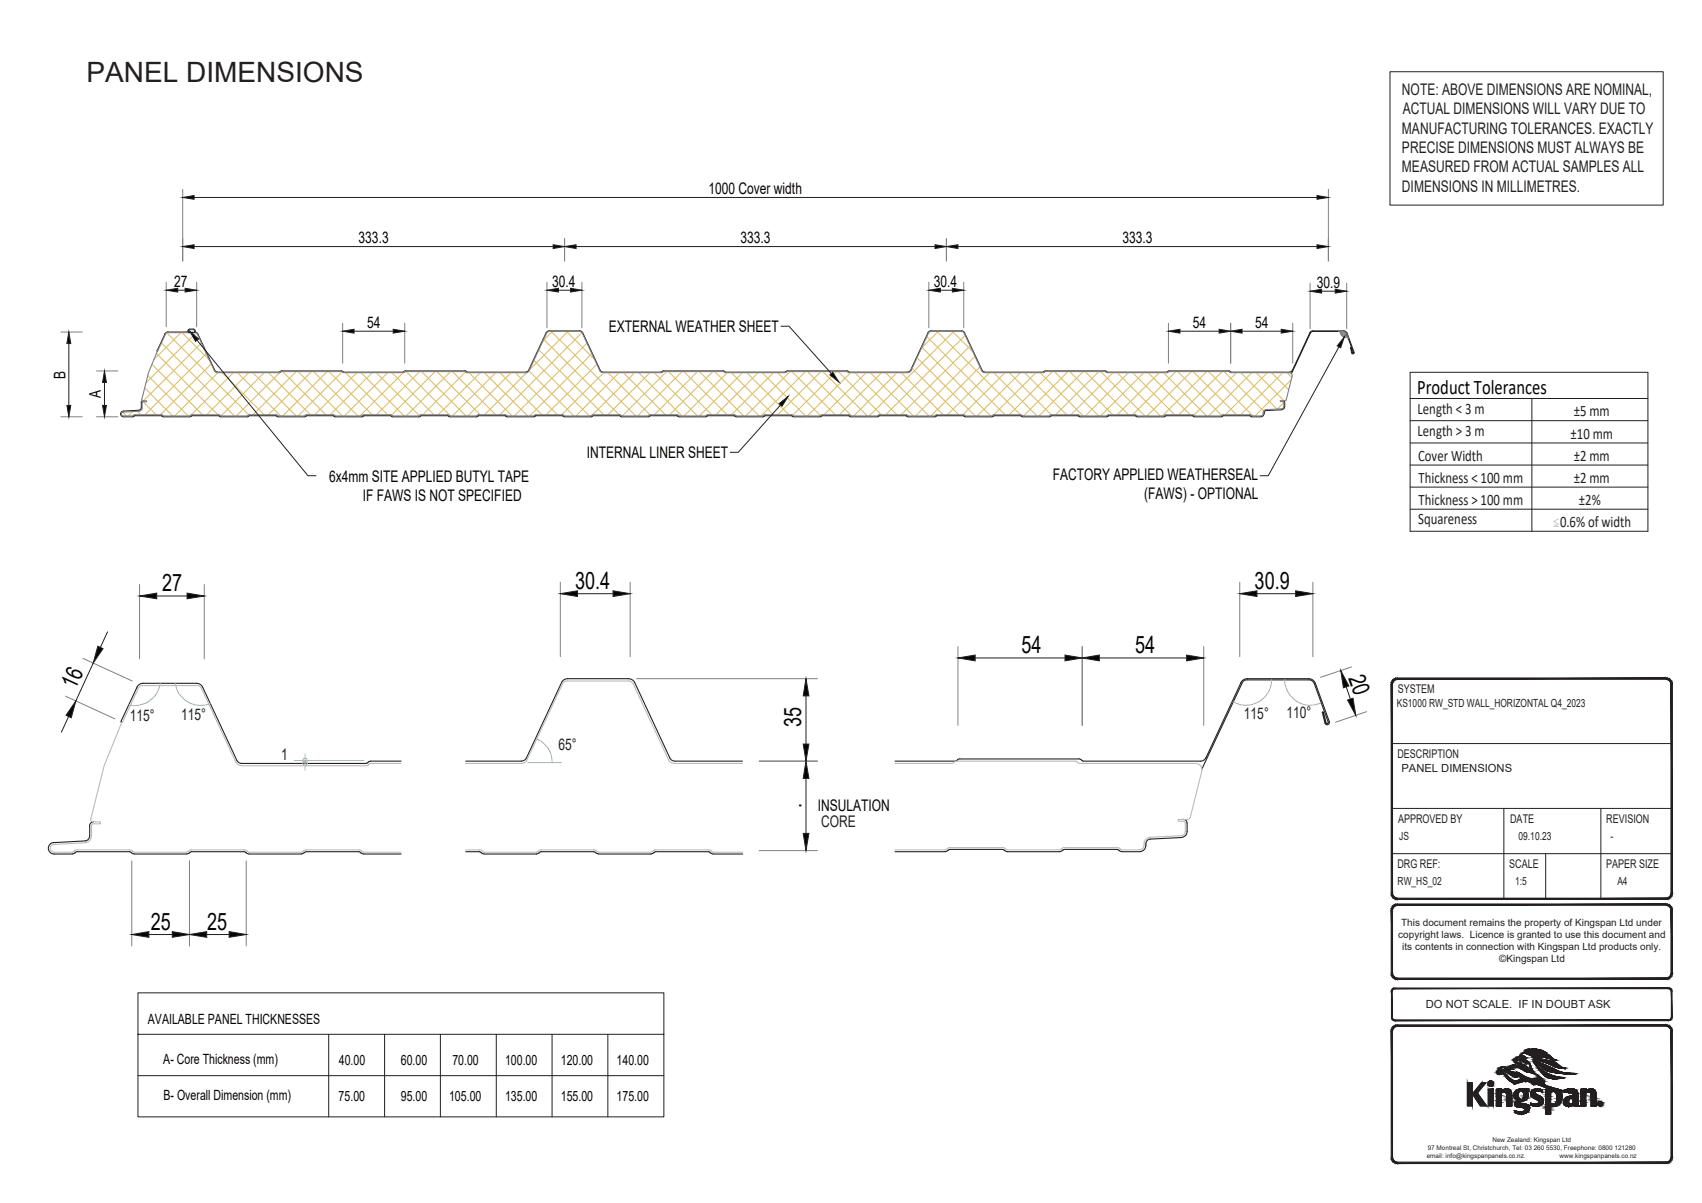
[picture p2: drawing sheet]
<svg xmlns="http://www.w3.org/2000/svg" width="297mm" height="210mm" viewBox="0 0 297 210" stroke-linecap="round" stroke-linejoin="round" font-family="sans-serif">
<defs><g id="words">
<text font-size="4.9" fill="#231f20" x="15.1" y="14.3">PANEL DIMENSIONS</text>
<g font-size="4.2" fill="#040503">
<text x="28.3" y="103.2">27</text>
<text x="100.4" y="102.8">30.4</text>
<text x="219" y="102.8">30.9</text>
<text x="178.3" y="114">54</text>
<text x="198.1" y="114">54</text>
<text x="235.3" y="118.3" transform="rotate(72 235.3 118.3)">20</text>
<text x="13.2" y="120.4" transform="rotate(-65 13.2 120.4)">16</text>
<text x="139.8" y="126.8" transform="rotate(-90 139.8 126.8)">35</text>
<text x="139.9" y="141.1" transform="rotate(-90 139.9 141.1)">.</text>
<text x="26.3" y="162.3">25</text>
<text x="36.2" y="162.3">25</text>
</g>
<text font-size="3.6" fill="#040503" x="247.3" y="68.8">Product Tolerances</text>
<g font-size="2.8" fill="#231f20">
<text x="244.7" y="16.6">NOTE: ABOVE DIMENSIONS ARE NOMINAL,</text>
<text x="244.7" y="23.3">MANUFACTURING TOLERANCES. EXACTLY</text>
<text x="244.8" y="19.9">ACTUAL DIMENSIONS WILL VARY DUE TO</text>
<text x="244.7" y="26.7">PRECISE DIMENSIONS MUST ALWAYS BE</text>
<text x="244.7" y="30.1">MEASURED FROM ACTUAL SAMPLES ALL</text>
<text x="244.7" y="33.4">DIMENSIONS IN MILLIMETRES.</text>
<text x="247.4" y="72.2">Length &lt; 3 m</text>
<text x="247.4" y="76.1">Length &gt; 3 m</text>
<text x="274.1" y="76.5">±10 mm</text>
<text x="274.7" y="72.6">±5 mm</text>
<text x="247.5" y="80.4">Cover Width</text>
<text x="274.7" y="80.4">±2 mm</text>
<text x="247.6" y="84.2">Thickness &lt; 100 mm</text>
<text x="247.6" y="88.1">Thickness &gt; 100 mm</text>
<text x="274.7" y="84.3">±2 mm</text>
<text x="275.6" y="88.1">±2%</text>
<text x="247.5" y="91.5">Squareness</text>
<text x="272.3" y="91.9">0.6% of width</text>
<text x="22.6" y="125.8">115°</text>
<text x="31.6" y="125.6">115°</text>
<text x="217.1" y="125.4">115°</text>
<text x="224.5" y="125.3">110°</text>
<text x="97.5" y="131">65°</text>
<text x="49" y="132.6">1</text>
<text x="143.3" y="144.3">CORE</text>
</g>
<g font-size="2.8" fill="#040503">
<text x="123.7" y="33.8">1000 Cover width</text>
<text x="62.6" y="42.4">333.3</text>
<text x="129.2" y="42.4">333.3</text>
<text x="195.9" y="42.4">333.3</text>
<text x="30.4" y="50">27</text>
<text x="96.3" y="50">30.4</text>
<text x="163" y="50">30.4</text>
<text x="229.8" y="50.2">30.9</text>
<text x="64.1" y="57.2">54</text>
<text x="106.3" y="58">EXTERNAL WEATHER SHEET</text>
<text x="208.2" y="57.2">54</text>
<text x="219" y="57.2">54</text>
<text x="11.4" y="66.1" transform="rotate(-90 11.4 66.1)">B</text>
<text x="17.6" y="69.5" transform="rotate(-90 17.6 69.5)">A</text>
<text x="102.4" y="80">INTERNAL LINER SHEET</text>
<text x="183.8" y="83.8">FACTORY APPLIED WEATHERSEAL</text>
<text x="57.5" y="84.1">6x4mm SITE APPLIED BUTYL TAPE</text>
<text x="63.3" y="87.4">IF FAWS IS NOT SPECIFIED</text>
<text x="199.7" y="87.1">(FAWS) - OPTIONAL</text>
<text x="142.7" y="141.6">INSULATION</text>
</g>
<g font-size="2.5" fill="#040503">
<text x="25.8" y="178.8">AVAILABLE PANEL THICKNESSES</text>
<text x="28.5" y="185.7">A- Core Thickness (mm)</text>
<text x="59.1" y="186">40.00</text>
<text x="70" y="186">60.00</text>
<text x="79" y="186">70.00</text>
<text x="88.1" y="186">100.00</text>
<text x="97.9" y="186">120.00</text>
<text x="107.6" y="186">140.00</text>
<text x="28.5" y="191.9">B- Overall Dimension (mm)</text>
<text x="59.1" y="192.2">75.00</text>
<text x="70" y="192.2">95.00</text>
<text x="78.4" y="192.2">105.00</text>
<text x="88.1" y="192.2">135.00</text>
<text x="97.9" y="192.2">155.00</text>
<text x="107.6" y="192.2">175.00</text>
</g>
<g font-size="2.1" fill="#231f20">
<text x="243.9" y="121">SYSTEM</text>
<text x="243.9" y="132.3">DESCRIPTION</text>
<text x="244" y="143.6">APPROVED BY</text>
<text x="263.6" y="143.6">DATE</text>
<text x="280.3" y="143.6">REVISION</text>
<text x="243.9" y="151.5">DRG REF:</text>
<text x="263.4" y="151.5">SCALE</text>
<text x="280.3" y="151.5">PAPER SIZE</text>
</g>
<g font-size="2" fill="#231f20">
<text x="243.8" y="123.5">KS1000 RW_STD WALL_HORIZONTAL Q4_2023</text>
<text x="244.6" y="134.8">PANEL DIMENSIONS</text>
<text x="244.2" y="146.6">JS</text>
<text x="265" y="146.6">09.10.23</text>
<text x="281.1" y="146.6">-</text>
<text x="243.9" y="154.5">RW_HS_02</text>
<text x="264.4" y="154.5">1:5</text>
<text x="282.3" y="154.5">A4</text>
<text x="248.8" y="176">DO NOT SCALE. IF IN DOUBT ASK</text>
</g>
<text font-size="1.9" fill="#040503" x="270.9" y="91.9">O</text>
<g font-size="1.7" fill="#231f20">
<text x="244.5" y="161.7">This document remains the property of Kingspan Ltd under</text>
<text x="244" y="163.8">copyright laws. Licence is granted to use this document and</text>
<text x="244.7" y="165.8">its contents in connection with Kingspan Ltd products only.</text>
<text x="261.7" y="168">©Kingspan Ltd</text>
</g>
<g font-size="1.1" fill="#231f20">
<text x="249" y="202.1">email: info@kingspanpanels.co.nz.</text>
<text x="249.2" y="200.7">97 Montreal St, Christchurch, Tel: 03 260 5530, Freephone: 0800 121280</text>
<text x="260.5" y="199.4">New Zealand: Kingspan Ltd</text>
<text x="272.2" y="202.1">www.kingspanpanels.co.nz</text>
</g>
</g></defs>
<g fill="none" stroke="#69bd45" stroke-width=".19">
<path d="M233.6 57.8l.3 .3M233.6 57.9h1.1l.3 .3M233.8 57.9h-.1M233.9 58.1a1.17 1.17 0 0 0 1.3 .8l.1 .1M234 57.9l-.1 .1M234.3 57.9l-.3 .3M234.6 57.9l-.6 .5M234.8 57.9l-.7 .7M234.9 58l-.6 .7M235 58.2l.3 .8M235 58.2l-.5 .6M235.1 58.4l-.4 .4"/>
<path d="M235.2 58.6l-.3 .2M235.2 58.8v.1M235.3 59h.1"/>
</g>
<g fill="none" stroke="#231f20" stroke-width=".19">
<path d="M28.8 58.3l.5-.4 4.7 .1 .4 .1 3.1 6.6 .4 .2M28.8 58.3l-1.4 2.9M32.8 57.8h.1M32.9 57.6l.2-.1h.6a.31 .31 0 0 1 .3 .3 .31 .31 0 0 1-.3 .3h-.6a.31 .31 0 0 1-.2-.5zM34 57.8h.1M162.5 57.7l-.6 .4-3 6.6M162.5 57.8l5.3-.1 .6 .4M168.3 58.1l3.1 6.6M235 58.2l-.5-.3h-5.4l-.3 .1-3.4 7.2M235 58.2l1.2 3.4M21.5 71.8a.5 .5 0 0 0-.5 .5 .5 .5 0 0 0 .5 .5h1.6l.3-.2M24.3 71.6l-2.8 .2"/>
<path d="M24.7 70.3l-.1 1.1-.3 .2M25 69.9l-.2 .1-.2 .3M27.4 61.2l.1 .1M28.3 72.6h-4.9M28.3 72.6l.3 .2M33.4 72.7l-.3 .1h-4.5M33.4 72.6v.1M38 65h10.8M38.3 72.6v.1M38.3 72.6h-4.9M38.3 72.7l.2 .1M43.4 72.6l-.3 .2h-4.5"/>
<path d="M43.6 72.5l-.2 .1M43.6 72.6h4.7M53.4 72.6l-.3 .2-4.8-.1M58.3 72.6h-4.9M59.8 64.9h.2M59.8 64.9l-.2-.1-10.4-.1-.4 .2M60 65h10.4M63.4 72.7l-.3 .1-4.8-.1M63.4 72.6v.1M68.1 72.5l.2 .1M68.1 72.6h-4.7M70.3 64.9l.5-.2 10.4 .1 .4 .1"/>
<path d="M73.4 72.6l-.3 .2h-4.5l-.3-.2M78.1 72.5l.2 .1M78.1 72.6h-4.7M78.3 72.6l.2 .2h4.6M81.6 65h10.2M83.4 72.7l-.3 .1M83.4 72.6v.1M88.3 72.6l.2 .2h4.6M88.3 72.6h-4.9M91.8 64.9l.4-.2 3.1-6.6 .1-.2 .5-.2 5.3 .1 .4 .1 3.2 6.8 .4 .2M93.4 72.6l-.3 .2M98.3 72.6h-4.9"/>
<path d="M98.3 72.6l.2 .2M103.4 72.6l-.3 .2h-4.6M105.2 65h10.2M108.3 72.6l.2 .2M108.3 72.6h-4.9M113.4 72.6l-.3 .2h-4.6M115.4 64.9l.4-.2 10.4 .1 .4 .1M118.3 72.6h-4.9M123.4 72.6l-.3 .2h-4.6l-.2-.2M123.5 72.5l-.1 .1M123.5 72.6h4.7M126.6 65h10.4"/>
<path d="M133.4 72.6l-.3 .2-4.8-.1M137.4 64.7l-.4 .2M137.4 64.8l10.4-.1 .4 .2M138.1 72.5l.2 .1M138.1 72.6h-4.7M143.3 72.7l-.2 .1-4.8-.1M143.4 72.6v.1M148.1 72.5l.1 .1M148.1 72.6h-4.7M148.2 65h10.2M153.4 72.6h4.9M153.4 72.6l-.3 .2h-4.6l-.2-.2"/>
<path d="M158.3 72.6l.2 .2h4.6M158.9 64.7l-.5 .2M163.4 72.6l-.3 .2M168.2 72.6h-4.8M168.3 72.6l.2 .2h4.6M171.4 64.7l.4 .2M171.9 65h10.2M173.4 72.6l-.3 .2M178.2 72.6h-4.8M178.3 72.6l.2 .2M182.3 64.8l-.2 .1M183.4 72.6l-.3 .2h-4.6"/>
<path d="M188.2 72.6l.1 .1M188.2 72.6h-4.8M188.3 72.7l.2 .1M192.9 64.7l.4 .2M192.9 64.8l-10.4-.1-.2 .1M193.3 65h10.4M193.4 72.6l-.3 .2h-4.6M193.5 72.5l-.1 .1M193.5 72.6h4.7M203.4 72.6l-.3 .2h-4.6l-.3-.2M203.5 72.5l-.1 .1M203.5 72.6h4.7"/>
<path d="M213.3 72.7l-.2 .1-4.8-.1M213.4 72.6l-.1 .1M213.5 72.5l-.1 .1M213.5 72.6h4.7M214.7 64.9h.2M214.7 64.9l-.2-.1-10.4-.1-.4 .2M214.9 65h10.2M223.9 69.9l.3 .3M224.2 71l-.1 .2-.4 .3-2.7 .2a.47 .47 0 0 0-.4 .5l-.1 .3-.4 .3h-1.6l-.3-.2M224.2 70.3v.7M235.9 61.6l.3 .2 .1-.3-1.2-3.4-.3-.3h-5.9l-.3 .3-3.1 6.6-.4 .2M236.2 61.5l-.2 .1-.2-1-.1 .1 .2 .9"/>
<path d="M23.9 120l-2.7 5.7-.1 .3 .2 .1M25 119.3a1.2 1.2 0 0 0-1.1 .7M25 119.3h9.3a1.2 1.2 0 0 1 1.1 .7M35.4 120l5.9 12.7a1.01 1.01 0 0 0 .9 .6l21.7-.1 .3-.1M216.8 119.2l-7 15M217.6 118.5a1.19 1.19 0 0 0-1 .7l-6.1 13.1M217.6 118.7a1 1 0 0 0-.9 .5M217.7 118.5h10.7a1.2 1.2 0 0 1 1.1 .8l2.5 6.7a.4 .4 0 0 1-.3 .5 .4 .4 0 0 1-.5-.3l-.4-1.9 .1-.1 .6 2.1h.2l.1-.3-2.4-6.7a1.04 1.04 0 0 0-1-.6h-10.7M64.7 132.9l-.5 .3M64.7 132.9h5.3M81.3 132.9h9.7a1.01 1.01 0 0 0 .9-.6l6.1-13.1a1.14 1.14 0 0 1 1.1-.7h10.6a1.2 1.2 0 0 1 1.1 .7l6.1 13.1a.98 .98 0 0 0 .9 .6h11.8M167 132.7l-.3 .2h-10.5"/>
<path d="M167.1 132.6l.4-.1h20.9l.3 .1M167.1 132.6l-.1 .1M188.7 132.6l.1 .1M210.5 132.3a1.01 1.01 0 0 1-.9 .6h-20.5l-.3-.2M9.4 147.1a1.01 1.01 0 0 0-1 1 1.01 1.01 0 0 0 1 1M9.5 149.1h3.1M15.6 146a.79 .79 0 0 1-.7 .8l-5.5 .3M15.7 144.2v1.8M16.4 143.4a.73 .73 0 0 0-.8 .8M22.9 148.8l-.3-.1h-9.2l-.8 .3M22.9 148.8l.5 .2M23.4 149.1h9.2"/>
<path d="M33.4 148.7l-.8 .3M33.5 148.7h9.1M42.6 148.7l.8 .3M43.4 149.1h9.2M63.4 149l-.8-.3h-9.2l-.8 .3M63.4 149.1h6.6M81.3 148.7h2.3l.3 .1M83.9 148.8l.6 .2M84.5 149.1h9.1M104.5 149l-.9-.3h-9.1l-.9 .3M104.5 149.1h9.1M114.1 148.9l-.5 .1"/>
<path d="M123.6 148.7l.8 .3M123.6 148.7h-9.1l-.4 .2M124.5 149.1h5.1M165.4 148.5l-.5 .1-8.7 .1M165.5 148.4l-.1 .1M165.5 148.4l.3-.1h9.2l.2 .1M175.2 148.4l.1 .1M175.3 148.5l.5 .1 9.2 .1 .4-.2M195.2 148.4l-.3-.1h-9.1l-.4 .2M195.2 148.4l.1 .1M195.3 148.5l.5 .1M200 147.6a1.05 1.05 0 0 1-1.1 1l-3.1 .1"/>
<path d="M206.2 146.2l-5.5 .3a.87 .87 0 0 0-.7 1.1M206.5 143a.68 .68 0 0 1 .7 .7v1.4a1.05 1.05 0 0 1-1 1.1"/>
</g>
<g fill="none" stroke="#6dccdc" stroke-width=".17">
<path d="M28 119.3a4.5 4.5 0 0 1-5.5 3.7M30.6 119.3a4.5 4.5 0 0 0 6.1 3.5M221.9 118.6a4.5 4.5 0 0 1-6.7 3.9M224.2 118.6a4.5 4.5 0 0 0 6.3 4.1M51.3 132.7h12.1M53.2 131.6v2.8M92.1 133.1h5.9M93.6 128.9a4.5 4.5 0 0 1 2.8 4.2"/>
<circle cx="53.2" cy="132.7" r=".39"/>
<circle cx="53.2" cy="133.2" r=".39"/>
</g>
<g fill="none" stroke="#dcc06c" stroke-width=".19">
<path d="M28.2 59.9l12.7 12.7M29.1 58.1l14.3 14.3M31.6 58.1l-4.7 4.7M31.8 58.1l4.7 4.7M34.2 58.1l-8.7 8.7M35.1 59.9l-10 10.1M94.9 59.2l13.2 13.2M96.2 57.9l14.8 14.7M96.4 57.9l-1.6 1.6M98.9 57.9l4.8 4.8M99.1 57.9l-6.7 6.6M101.6 58.1l-14.4 14.3"/>
<path d="M102.4 59.9l-12.7 12.7M161.8 58.8l13.6 13.6M163.5 57.9l14.6 14.5M163.7 57.9l-2.9 2.9M166.2 57.9l3.6 3.5M166.4 57.9l-14.7 14.7M168.5 58.5l-13.9 13.9M21.4 71.9l.7 .7M23.2 71.8l-.8 .8M23.9 71.8l.6 .6M25 70.1l2.3 2.3M25.3 67.7l4.8 4.9"/>
<path d="M25.8 65.6l7 7M26.5 63.6l8.8 8.8M27.3 61.7l10.7 10.7M36 61.7l-10.7 10.7M36.9 63.5l-8.9 8.9M38 65l-7.5 7.6M38.8 65l7.3 7.4M40.7 65l-7.5 7.6M41.5 65l7.5 7.6M43.4 65l-7.3 7.4M44.1 65l7.6 7.6M46.1 65l-7.5 7.6"/>
<path d="M46.8 65l7.4 7.4M48.8 65l-7.5 7.6M49.3 64.9l7.6 7.5M51.7 64.9l-7.5 7.5M52 64.9l7.8 7.7M54.4 64.9l-7.6 7.5M54.7 64.9l7.8 7.7M57.1 64.9l-7.8 7.7M57.4 64.9l7.5 7.5M59.7 64.9l-7.7 7.7M60.3 65l7.4 7.4M62.3 65l-7.4 7.4"/>
<path d="M63 65l7.5 7.6M65 65l-7.4 7.4M65.7 65l7.5 7.6M67.7 65l-7.6 7.6M68.4 65l7.3 7.4M70.4 65l-7.6 7.6M70.9 64.9l7.7 7.7M73.2 64.9l-7.5 7.5M73.6 64.9l7.7 7.7M75.9 64.9l-7.6 7.6M76.3 64.9l7.5 7.5M78.6 64.9l-7.7 7.7"/>
<path d="M79 64.9l7.5 7.5M81.3 64.9l-7.5 7.5M81.9 65l7.5 7.6M83.8 65l-7.3 7.4M84.5 65l7.6 7.6M86.5 65l-7.5 7.6M87.2 65l7.4 7.4M89.2 65l-7.5 7.6M89.9 65l7.4 7.4M91.9 65l-7.3 7.4M92.3 64.8l7.9 7.8M93.2 62.9l9.7 9.7"/>
<path d="M94 61.1l11.4 11.3M103.3 61.7l-10.9 10.9M104.2 63.6l-8.9 8.8M105.4 65l-7.4 7.4M106.1 65l7.3 7.4M108.1 65l-7.6 7.6M108.8 65l7.3 7.4M110.8 65l-7.4 7.5M111.5 65l7.5 7.6M113.4 65l-7.3 7.4M114.2 65l7.5 7.6M116.3 64.9l-7.7 7.7"/>
<path d="M116.7 64.9l7.5 7.5M119 64.9l-7.7 7.7M119.4 64.9l7.5 7.5M121.7 64.9l-7.5 7.5M122.1 64.9l7.7 7.7M124.4 64.9l-7.5 7.5M124.7 64.9l7.8 7.7M126.9 65l-7.5 7.6M127.6 65l7.4 7.4M129.6 65l-7.5 7.6M130.3 65l7.4 7.4M132.3 65l-7.3 7.4"/>
<path d="M133 65l7.6 7.6M135 65l-7.4 7.4M135.7 65l7.5 7.6M137.9 64.9l-7.8 7.7M138.2 64.9l7.6 7.5M140.6 64.9l-7.8 7.7M140.9 64.9l7.7 7.7M143.3 64.9l-7.6 7.5M143.6 64.9l7.8 7.7M146 64.9l-7.7 7.6M146.3 64.9l7.5 7.5M148.5 65l-7.6 7.6"/>
<path d="M149.2 65l7.3 7.4M151.2 65l-7.4 7.4M151.9 65l7.5 7.6M153.8 65l-7.3 7.4M154.6 65l7.5 7.6M156.5 65l-7.5 7.6M157.3 65l7.3 7.4M159.2 64.3l8.1 8.1M160 62.4l10.2 10.2M160.9 60.6l12 12M169.3 60.4l-12 12M170.2 62.2l-10.4 10.4"/>
<path d="M171 64.1l-8.5 8.5M172.7 65l-7.3 7.4M173.4 65l7.6 7.6M175.4 65l-7.4 7.4M176.1 65l7.4 7.4M178.1 65l-7.6 7.6M178.8 65l7.4 7.4M180.8 65l-7.4 7.4M181.5 65l7.5 7.6M183.7 64.9l-7.6 7.5M184 64.9l7.8 7.7M186.4 64.9l-7.8 7.7"/>
<path d="M186.7 64.9l7.5 7.5M189.1 64.9l-7.8 7.7M189.4 64.9l7.5 7.5M191.8 64.9l-7.6 7.5M192.1 64.9l7.7 7.7M194.2 65l-7.3 7.4M195 65l7.5 7.6M196.9 65l-7.5 7.6M197.7 65l7.3 7.4M199.6 65l-7.5 7.6M200.4 65l7.3 7.4M202.3 65l-7.3 7.4"/>
<path d="M203.1 65l7.5 7.6M205.2 64.9l-7.5 7.5M205.6 64.9l7.6 7.6M207.9 64.9l-7.7 7.7M208.2 64.9l7.6 7.5M210.6 64.9l-7.7 7.7M210.9 64.9l7.8 7.7M213.3 64.9l-7.5 7.5M213.6 64.9l6.9 6.9M215.8 65l-7.5 7.5M216.5 65l6.4 6.4M218.5 65l-7.6 7.6"/>
<path d="M219.2 65l4.9 4.9M221.2 65l-7.4 7.4M221.9 65l3 3.1M223.9 65l-7.4 7.4M224 70.3l-1.1 1.1M224.6 65l.8 .9M225.4 66.3l-6.4 6.3"/>
</g>
<g fill="none" stroke="#808180" stroke-width=".19">
<path d="M29.3 58l-.4 .3-1.4 2.9M29.3 58.1h4.7M34 58l.4 .3 3 6.4 .3 .3h11.1l.2-.1M95.4 58.1l-3.1 6.7M95.4 58.1l.5-.2h5.3l.3 .1 3.2 6.7 .3 .3h10.4l.3-.1M162.5 57.9l-.5 .2-3 6.6-.3 .3h-10.5l-.2-.1M162.5 57.9h5.3l.3 .1 3.2 6.7M21.5 71.9a.35 .35 0 0 0-.3 .4 .35 .35 0 0 0 .4 .3l1.6-.1M23.3 72.5h.1M24.8 70.3v.9l-.2 .5-3.1 .2M24.9 70h.7v.1h-.6M25 70.1l-.2 .2"/>
<path d="M27.5 61.3l-1.6 3.7-1.2 4.7 .2 .3M27.5 61.2v.1M28.4 72.5l-.3-.1-4.8 .1M28.4 72.5h.1M28.4 72.5l.2 .1M33.2 72.5l-4.6 .1M33.3 72.5h.1M38.4 72.5l-.3-.1-4.8 .1M38.4 72.5h.1M38.4 72.5l.1 .1M43.2 72.5l-4.6 .1M43.3 72.5h.1"/>
<path d="M43.6 72.4l-.3 .1M43.6 72.4h4.5l.3 .1M48.4 72.5h.1M48.4 72.5h4.8M49.2 64.8l-.2 .1M49.2 64.9h10.4M53.3 72.5h.1M58.4 72.5l-.3-.1-4.8 .1M59.6 64.8l.1 .1M59.7 64.9l.3 .1h10.4M63.2 72.5h-4.8M63.3 72.5h-.1"/>
<path d="M68.1 72.4l.3 .1M68.1 72.4h-4.6l-.2 .1M68.4 72.5h.1M68.4 72.5h4.8M70.6 64.9l-.3 .1M70.8 64.8l-.2 .1M70.8 64.9h10.4M73.3 72.5h.1M78.1 72.4l.3 .1M78.1 72.4h-4.6l-.2 .1M78.4 72.5h.1M78.4 72.5l4.7 .1"/>
<path d="M81.2 64.8l.1 .1M81.3 64.9l.1 .1M81.3 65h.3M83.2 72.5l-.1 .1M83.3 72.5h-.1M88.4 72.5l-.3-.1-4.8 .1M88.4 72.5l4.7 .1M92.3 64.8l-.4 .2h-10.3M93.2 72.5l-.1 .1M93.3 72.5h-.1M98.4 72.5l-.3-.1-4.8 .1M98.4 72.5h.1"/>
<path d="M98.4 72.5l.1 .1M103.2 72.5l-4.7 .1M103.3 72.5h-.1M108.4 72.5l-.3-.1-4.8 .1M108.4 72.5h.1M108.4 72.5l.1 .1M113.2 72.5l-4.7 .1M113.3 72.5h-.1M115.8 64.8l-.1 .1M115.8 64.9h10.4M118.4 72.5l-.3-.1-4.8 .1M118.4 72.5h.1"/>
<path d="M118.4 72.5h4.8M123.3 72.5h-.1M123.5 72.4l-.2 .1M123.5 72.4h4.6l.3 .1M126.2 64.8l.2 .1M126.4 64.9v.1M126.4 65h.2h10.4M128.4 72.5h.1M128.4 72.5h4.8M133.3 72.5h-.1M137.3 64.9l-.3 .1M137.4 64.8l-.1 .1"/>
<path d="M137.4 64.9h10.4M138.4 72.5l-.3-.1-4.8 .1M143.2 72.5h-4.8M143.3 72.5h-.1M147.8 64.8l.1 .1M148.1 72.4l.3 .1M148.1 72.4h-4.6l-.2 .1M148.4 72.5h.1M148.4 72.5h4.8M153.3 72.5h-.1M158.4 72.5l-.3-.1-4.8 .1M158.4 72.5h.1"/>
<path d="M158.4 72.5l4.7 .1M163.2 72.5l-.1 .1M163.3 72.5h-.1M168.4 72.5l-.3-.1-4.9 .1M168.4 72.5h.1M168.4 72.5l4.7 .1M171.3 64.7l.5 .3h10.3l.2-.1M173.2 72.5l-.1 .1M173.3 72.5h-.1M178.4 72.5l-.3-.1-4.8 .1M178.4 72.5h.1M178.4 72.5l.1 .1"/>
<path d="M182.5 64.8l-.2 .1M182.5 64.9h10.4M183.2 72.5l-4.7 .1M183.3 72.5h-.1M188.4 72.5l-.3-.1-4.9 .1M188.4 72.5h.1M188.4 72.5l.1 .1M192.9 64.8l.1 .1M193.2 72.5l-4.7 .1M193.3 72.5h-.1M193.5 72.4l-.2 .1M193.5 72.4h4.6l.3 .1"/>
<path d="M198.4 72.5h.1M198.4 72.5h4.8M203.3 72.5h-.1M203.5 72.4l-.3 .1M203.5 72.4h4.6l.3 .1M203.9 64.9l-.2 .1h-10.4l-.3-.1M204.1 64.8l-.2 .1M204.1 64.9h10.4M213.2 72.5h-4.8M213.3 72.5h-.1M214.4 64.8l.2 .1M214.6 64.9l.1 .1"/>
<path d="M214.6 65h.3M214.9 65l10 .1 .4 .1 .2 .4M218.4 72.5l-.3-.1-4.9 .1M218.4 72.5h.1M221 71.5a.74 .74 0 0 0-.6 .9l-.3 .2-1.7-.1M223.9 70.1l.1 .1v.8l-.1 .3-2.9 .2M225.5 65.6l-1 4.2-.2 .1h-.9v.2h.5"/>
</g>
<g fill="none" stroke="#bababa" stroke-width=".19">
<path d="M25 119.6a.9 .9 0 0 0-.9 .6 135.1 135.1 0 0 0-5.9 13.5l-2.4 9.3M25 119.7h9.3M34.3 119.6a1.01 1.01 0 0 1 .9 .6l5.9 12.8a1.23 1.23 0 0 0 1.1 .7h21.7l.4-.2M98.1 119.4a1.01 1.01 0 0 1 .9-.6l10.6 .1a.94 .94 0 0 1 .9 .5l6.2 13.2M98.1 119.4l-6.2 13.3a1.01 1.01 0 0 1-.9 .6M64.7 133.3l-.4 .2M64.7 133.3h5.3M81.2 133.3h9.8M116.7 132.6a1.2 1.2 0 0 0 1 .7M117.7 133.3h11.9M156.2 133.3h9.9M166.1 133.3l.8-.4h20.8l.8 .4h20.1a1.16 1.16 0 0 1 1.2 1.1l-2.1 8.3"/>
<path d="M12.8 148.6l-.2 .1h-3.1M12.9 148.6h.1M14.9 147.1l-5.5 .3a.69 .69 0 0 0-.6 .7 .69 .69 0 0 0 .6 .6M15.8 142.9a.42 .42 0 0 0 .4 .6h1.3v.3h-1.1M15.9 146a1.11 1.11 0 0 1-1 1.1M16.4 143.8h-.2l-.2 .4v1.8M23.1 148.5l-.5-.2-9.3 .1-.4 .1M23.1 148.6l.3 .1h9.2l.2-.1M32.9 148.6h-.1M33.4 148.3l-.5 .2M33.5 148.3h9.1M42.6 148.3l.5 .2"/>
<path d="M43.1 148.6l.3 .1M43.4 148.7h9.2M52.9 148.6l-.3 .1M63.1 148.5l-.5-.2-9.3 .1-.4 .1M63.1 148.6h.1M63.2 148.6l.2 .1h6.6M81.3 148.3h2.3l.5 .2M84.1 148.6l.4 .1h9.1l.3-.1M94 148.6h-.1M104.1 148.5l-.5-.2-9.3 .1-.4 .1M104.1 148.6l.4 .1M113.8 148.6l-.2 .1h-9.1"/>
<path d="M114 148.6h-.1M123.6 148.3l.5 .2M123.6 148.3h-9.1l-.6 .2M124.1 148.6l.3 .1h5.2M165.2 148.2l-.3 .1h-8.7M165.3 148.2h-.1M165.8 147.9l-.5 .2M165.8 147.9h9.2M175 147.9l.5 .2M175.5 148.2h.1M175.6 148.2l.2 .1h9.1l.3-.1M185.3 148.2h-.1"/>
<path d="M185.8 147.9l-.5 .2M185.8 147.9h9.1M194.9 147.9l.6 .2M195.5 148.2h.1M195.6 148.2l.2 .1M200.7 146.1a1.18 1.18 0 0 0-1 1.5 .77 .77 0 0 1-.8 .7h-3.1M206.5 143.3l.3 .4 .1 1.4a.73 .73 0 0 1-.7 .7l-5.5 .3M207.7 142.7l-.4 .3h-1.7v.4h.9"/>
</g>
<path d="M32.9 57.8l.2 .2M32.9 57.6l.5 .5M33 57.5l.6 .6M33.3 57.5l.6 .5M33.6 57.5l.4 .4M33.9 57.5l.1 .1" fill="none" stroke="#dcdbda" stroke-width=".19"/>
<path d="M33.9 34.5h195.9M24.1 187.8h91.8M24.1 180.5h91.8v14.4h-91.8v-21.6h91.8v7.2M57.4 180.5v14.4M67.1 180.5v14.4M76.9 180.5v14.4M86.6 180.5v14.4M96.3 180.5v14.4M106.1 180.5v14.4" fill="none" stroke="#231f20" stroke-width=".17"/>
<path d="M31.9 33v12.6M231.8 33v12.6" fill="none" stroke="#808180" stroke-width=".17"/>
<path d="M31.9 34.5l2-.4v.7z" fill="#040503"/>
<path d="M31.9 34.5l2-.4v.7z" fill="none" stroke="#231f20" stroke-width=".17"/>
<path d="M229.8 34.1l2 .4-2 .3z" fill="#040503"/>
<path d="M229.8 34.1l2 .4-2 .3zM33.9 43h62.6" fill="none" stroke="#231f20" stroke-width=".17"/>
<path d="M31.9 41.6v4M98.5 41.6v4" fill="none" stroke="#808180" stroke-width=".17"/>
<path d="M31.9 43l2-.3v.7z" fill="#040503"/>
<path d="M31.9 43l2-.3v.7z" fill="none" stroke="#231f20" stroke-width=".17"/>
<path d="M96.5 42.7l2 .3-2 .4z" fill="#040503"/>
<path d="M96.5 42.7l2 .3-2 .4zM100.5 43h62.7" fill="none" stroke="#231f20" stroke-width=".17"/>
<path d="M98.5 41.6v4M165.2 41.6v4" fill="none" stroke="#808180" stroke-width=".17"/>
<path d="M163.2 42.7l2 .3-2 .4z" fill="#040503"/>
<path d="M163.2 42.7l2 .3-2 .4z" fill="none" stroke="#231f20" stroke-width=".17"/>
<path d="M98.5 43l2-.3v.7z" fill="#040503"/>
<path d="M98.5 43l2-.3v.7zM167.2 43h62.6" fill="none" stroke="#231f20" stroke-width=".17"/>
<path d="M165.2 41.6v4M231.8 41.6v4" fill="none" stroke="#808180" stroke-width=".17"/>
<path d="M165.2 43l2-.3v.7z" fill="#040503"/>
<path d="M165.2 43l2-.3v.7z" fill="none" stroke="#231f20" stroke-width=".17"/>
<path d="M229.8 42.7l2 .3-2 .4z" fill="#040503"/>
<path d="M12 60v10.8M229.8 42.7l2 .3-2 .4z" fill="none" stroke="#231f20" stroke-width=".17"/>
<path d="M10.6 58h3.7M10.6 72.8h3.7" fill="none" stroke="#808180" stroke-width=".17"/>
<path d="M11.7 70.8h.7l-.4 2z" fill="#040503"/>
<path d="M11.7 70.8h.7l-.4 2z" fill="none" stroke="#231f20" stroke-width=".17"/>
<path d="M12 58l.4 2h-.7z" fill="#040503"/>
<path d="M12 58l.4 2h-.7zM18.2 66.8v4" fill="none" stroke="#231f20" stroke-width=".17"/>
<path d="M16.8 72.8h3.8M16.8 64.8h3.8" fill="none" stroke="#808180" stroke-width=".17"/>
<path d="M17.9 70.8h.7l-.4 2z" fill="#040503"/>
<path d="M17.9 70.8h.7l-.4 2z" fill="none" stroke="#231f20" stroke-width=".17"/>
<path d="M18.2 64.8l.4 2h-.7z" fill="#040503"/>
<path d="M61.8 57.8h6.8M18.2 64.8l.4 2h-.7z" fill="none" stroke="#231f20" stroke-width=".17"/>
<path d="M59.8 56.4v7M70.6 56.4v7" fill="none" stroke="#808180" stroke-width=".17"/>
<path d="M59.8 57.8l2-.3v.6z" fill="#040503"/>
<path d="M59.8 57.8l2-.3v.6z" fill="none" stroke="#231f20" stroke-width=".17"/>
<path d="M68.6 57.5l2 .3-2 .3z" fill="#040503"/>
<path d="M68.6 57.5l2 .3-2 .3zM205.9 57.8h6.9" fill="none" stroke="#231f20" stroke-width=".17"/>
<path d="M203.9 56.4v7M214.8 56.4v7" fill="none" stroke="#808180" stroke-width=".17"/>
<path d="M203.9 57.8l2-.3v.6z" fill="#040503"/>
<path d="M203.9 57.8l2-.3v.6z" fill="none" stroke="#231f20" stroke-width=".17"/>
<path d="M212.8 57.5l2 .3-2 .3z" fill="#040503"/>
<path d="M212.8 57.5l2 .3-2 .3zM216.8 57.8h6.8" fill="none" stroke="#231f20" stroke-width=".17"/>
<path d="M214.8 56.4v7M225.6 56.4v7" fill="none" stroke="#808180" stroke-width=".17"/>
<path d="M214.8 57.8l2-.3v.6z" fill="#040503"/>
<path d="M214.8 57.8l2-.3v.6z" fill="none" stroke="#231f20" stroke-width=".17"/>
<path d="M223.6 57.5l2 .3-2 .3z" fill="#040503"/>
<path d="M223.6 57.5l2 .3-2 .3zM230.6 50.8h2.4" fill="none" stroke="#231f20" stroke-width=".17"/>
<path d="M228.6 49.4v8M235 49.4v8" fill="none" stroke="#808180" stroke-width=".17"/>
<path d="M228.6 50.8l2-.3v.7z" fill="#040503"/>
<path d="M228.6 50.8l2-.3v.7z" fill="none" stroke="#231f20" stroke-width=".17"/>
<path d="M233 50.5l2 .3-2 .4z" fill="#040503"/>
<path d="M164.1 50.7h2.1M233 50.5l2 .3-2 .4z" fill="none" stroke="#231f20" stroke-width=".17"/>
<path d="M162.1 49.3v7.9M168.2 49.3v7.9" fill="none" stroke="#808180" stroke-width=".17"/>
<path d="M162.1 50.7l2-.4v.7z" fill="#040503"/>
<path d="M162.1 50.7l2-.4v.7z" fill="none" stroke="#231f20" stroke-width=".17"/>
<path d="M166.2 50.3l2 .4-2 .3z" fill="#040503"/>
<path d="M97.5 50.7h2.1M166.2 50.3l2 .4-2 .3z" fill="none" stroke="#231f20" stroke-width=".17"/>
<path d="M95.5 49.3v7.9M101.6 49.3v7.9" fill="none" stroke="#808180" stroke-width=".17"/>
<path d="M95.5 50.7l2-.4v.7z" fill="#040503"/>
<path d="M95.5 50.7l2-.4v.7z" fill="none" stroke="#231f20" stroke-width=".17"/>
<path d="M99.6 50.3l2 .4-2 .3z" fill="#040503"/>
<path d="M31 50.7h1.3M99.6 50.3l2 .4-2 .3z" fill="none" stroke="#231f20" stroke-width=".17"/>
<path d="M29 49.3v7.7M34.3 49.3v7.7" fill="none" stroke="#808180" stroke-width=".17"/>
<path d="M29 50.7l2-.4v.7z" fill="#040503"/>
<path d="M29 50.7l2-.4v.7z" fill="none" stroke="#231f20" stroke-width=".17"/>
<path d="M32.3 50.3l2 .4-2 .3z" fill="#040503"/>
<path d="M32.3 50.3l2 .4-2 .3zM27.4 104h5.2" fill="none" stroke="#231f20" stroke-width=".17"/>
<path d="M24.4 102v13M35.7 102v13" fill="none" stroke="#808180" stroke-width=".17"/>
<path d="M24.4 104l3-.5v1z" fill="#040503"/>
<path d="M24.4 104l3-.5v1z" fill="none" stroke="#231f20" stroke-width=".17"/>
<path d="M32.6 103.5l3.1 .5-3.1 .5z" fill="#040503"/>
<path d="M32.6 103.5l3.1 .5-3.1 .5zM26 163.1h4.1" fill="none" stroke="#231f20" stroke-width=".17"/>
<path d="M23 150.3v14.8M33.1 150.3v14.8" fill="none" stroke="#808180" stroke-width=".17"/>
<path d="M23 163.1l3-.5v1z" fill="#040503"/>
<path d="M23 163.1l3-.5v1z" fill="none" stroke="#231f20" stroke-width=".17"/>
<path d="M30.1 162.6l3 .5-3 .5z" fill="#040503"/>
<path d="M30.1 162.6l3 .5-3 .5zM36.1 163.1h3.9" fill="none" stroke="#231f20" stroke-width=".17"/>
<path d="M33.1 150.3v14.8M43 150.3v14.8" fill="none" stroke="#808180" stroke-width=".17"/>
<path d="M40 162.6l3 .5-3 .5z" fill="#040503"/>
<path d="M40 162.6l3 .5-3 .5z" fill="none" stroke="#231f20" stroke-width=".17"/>
<path d="M33.1 163.1l3-.5v1z" fill="#040503"/>
<path d="M170.2 114.8h15.7M33.1 163.1l3-.5v1z" fill="none" stroke="#231f20" stroke-width=".17"/>
<path d="M167.2 112.9v13.7M188.9 112.9v13.7" fill="none" stroke="#808180" stroke-width=".17"/>
<path d="M167.2 114.8l3-.5v1.1z" fill="#040503"/>
<path d="M167.2 114.8l3-.5v1.1z" fill="none" stroke="#231f20" stroke-width=".17"/>
<path d="M185.9 114.3l3 .5-3 .6z" fill="#040503"/>
<path d="M185.9 114.3l3 .5-3 .6zM191.9 114.8h15.2" fill="none" stroke="#231f20" stroke-width=".17"/>
<path d="M188.9 112.9v13.7M210.1 112.9v13.7" fill="none" stroke="#808180" stroke-width=".17"/>
<path d="M207.1 114.3l3 .5-3 .6z" fill="#040503"/>
<path d="M207.1 114.3l3 .5-3 .6z" fill="none" stroke="#231f20" stroke-width=".17"/>
<path d="M188.9 114.8l3-.5v1.1z" fill="#040503"/>
<path d="M100.8 103.6h6.2M188.9 114.8l3-.5v1.1z" fill="none" stroke="#231f20" stroke-width=".17"/>
<path d="M97.8 101.6v13M110 101.6v13" fill="none" stroke="#808180" stroke-width=".17"/>
<path d="M97.8 103.6l3-.5v1z" fill="#040503"/>
<path d="M97.8 103.6l3-.5v1z" fill="none" stroke="#231f20" stroke-width=".17"/>
<path d="M107 103.1l3 .5-3 .5z" fill="#040503"/>
<path d="M107 103.1l3 .5-3 .5zM219.4 103.6h6.7" fill="none" stroke="#231f20" stroke-width=".17"/>
<path d="M216.4 101.6v13M229.1 101.6v13" fill="none" stroke="#808180" stroke-width=".17"/>
<path d="M216.4 103.6l3-.5v1z" fill="#040503"/>
<path d="M216.4 103.6l3-.5v1z" fill="none" stroke="#231f20" stroke-width=".17"/>
<path d="M226.1 103.1l3 .5-3 .5z" fill="#040503"/>
<path d="M226.1 103.1l3 .5-3 .5zM140.7 135.9v9.6" fill="none" stroke="#231f20" stroke-width=".17"/>
<path d="M132.5 132.9h10.2M132.5 148.5h10.2" fill="none" stroke="#808180" stroke-width=".17"/>
<path d="M140.7 132.9l.5 3h-1z" fill="#040503"/>
<path d="M140.7 132.9l.5 3h-1z" fill="none" stroke="#231f20" stroke-width=".17"/>
<path d="M140.2 145.5h1l-.5 3z" fill="#040503"/>
<path d="M140.7 121.5v8.4M140.2 145.5h1l-.5 3z" fill="none" stroke="#231f20" stroke-width=".17"/>
<path d="M111.1 118.5h31.6M132.5 132.9h10.2" fill="none" stroke="#808180" stroke-width=".17"/>
<path d="M140.2 129.9h1l-.5 3z" fill="#040503"/>
<path d="M140.2 129.9h1l-.5 3z" fill="none" stroke="#231f20" stroke-width=".17"/>
<path d="M140.7 118.5l.5 3h-1z" fill="#040503"/>
<path d="M140.7 118.5l.5 3h-1zM234.9 119.9l.8 2.1" fill="none" stroke="#231f20" stroke-width=".17"/>
<path d="M235.9 116.4l-5.5 1.8M238.5 124.2l-5.4 1.9" fill="none" stroke="#808180" stroke-width=".17"/>
<path d="M234 117l1.4 2.7-.9 .4z" fill="#040503"/>
<path d="M234 117l1.4 2.7-.9 .4z" fill="none" stroke="#231f20" stroke-width=".17"/>
<path d="M235.2 122.2l.9-.3 .5 3z" fill="#040503"/>
<path d="M16.3 115.7l-3.1 6.6M18.8 110.3l-1.3 2.7M12 125.1l-1.3 2.7M235.2 122.2l.9-.3 .5 3z" fill="none" stroke="#231f20" stroke-width=".17"/>
<path d="M14.4 114.9l8.7 4M11.4 121.5l8.6 4" fill="none" stroke="#808180" stroke-width=".17"/>
<path d="M17.1 112.8l.9 .4-1.7 2.5z" fill="#040503"/>
<path d="M17.1 112.8l.9 .4-1.7 2.5z" fill="none" stroke="#231f20" stroke-width=".17"/>
<path d="M13.2 122.3l-.8 3-.9-.4z" fill="#040503"/>
<path d="M13.2 122.3l-.8 3-.9-.4z" fill="none" stroke="#231f20" stroke-width=".17"/>
<path d="M136 70.5l1.6-1.3-1.1 1.7z" fill="#040503"/>
<path d="M136 70.5l1.6-1.3-1.1 1.7zM136.2 70.7l-7.4 8.3h-1.4" fill="none" stroke="#231f20" stroke-width=".17"/>
<path d="M144.8 65.4l.5-.4 1.1 1.7z" fill="#040503"/>
<path d="M136.3 56.9h1.4l7.4 8.3M144.8 65.4l.5-.4 1.1 1.7z" fill="none" stroke="#231f20" stroke-width=".17"/>
<path d="M234.6 58.8l-.6 1.9-.6-.3z" fill="#040503"/>
<path d="M234.6 58.8l-.6 1.9-.6-.3zM233.7 60.5l-12.4 22.5h-1.4" fill="none" stroke="#231f20" stroke-width=".17"/>
<path d="M33.1 57.8l1.6 1.4-.6 .4z" fill="#040503"/>
<path d="M33.1 57.8l1.6 1.4-.6 .4zM34.4 59.4l19.3 23.6h1.4M262.5 141.1v15.8" fill="none" stroke="#231f20" stroke-width=".17"/>
<path d="M290.8 156.8l.2 .2h-.2zM290.8 156.8l.2 .2v-.3zM291 156.7l.3 .2-.3 .1zM291 156.7l.3 .2-.1-.3zM291.2 156.6l.3 .1-.2 .2zM291.2 156.6l.3 .1-.1-.2zM291.4 156.5h.3l-.2 .2zM291.5 156.3l-.1 .2h.3zM291.5 156.3l.3-.1-.1 .3zM291.6 156.1l-.1 .2 .3-.1zM291.6 156.1l.3-.2-.1 .3zM291.6 155.9v.2l.3-.2z" fill="#231f20"/>
<path d="M290.8 156.8l.2 .2h-.2zM290.8 156.8l.2-.1v.3zM291 156.7l.3 .2-.3 .1zM291 156.7l.2-.1 .1 .3zM291.2 156.6l.3 .1-.2 .2zM291.2 156.6l.2-.1 .1 .2zM291.4 156.5h.3l-.2 .2zM291.5 156.3l.3-.1-.1 .3zM291.5 156.3l.2 .2h-.3zM291.6 156.1l.3-.2-.1 .3zM291.6 156.1l.2 .1-.3 .1zM291.6 155.9h.3l-.3 .2z" fill="none" stroke="#231f20" stroke-width=".17"/>
<path d="M291.6 119.4v36.5h.3zM291.6 119.4h.3v36.5z" fill="#231f20"/>
<path d="M291.6 119.4h.3v36.5zM291.6 119.4l.3 36.5h-.3z" fill="none" stroke="#231f20" stroke-width=".17"/>
<path d="M291.8 119.1l.1 .3h-.3zM291.6 119.2v.2l.2-.3zM291.7 118.9l.1 .2-.2 .1zM291.5 119l.1 .2 .1-.3zM291.5 118.7l.2 .2-.2 .1zM291.4 118.8l.1 .2v-.3zM291.3 118.5l.2 .2-.1 .1zM291.3 118.5l-.1 .2 .2 .1zM291 118.4l.3 .1-.1 .2zM291 118.4v.2l.2 .1zM290.8 118.3l.2 .1v.2zM290.8 118.3v.3h.2z" fill="#231f20"/>
<path d="M290.8 118.3l.2 .1v.2zM290.8 118.3l.2 .3h-.2zM291 118.4l.3 .1-.1 .2zM291 118.4l.2 .3-.2-.1zM291.3 118.5l.2 .2-.1 .1zM291.3 118.5l.1 .3-.2-.1zM291.4 118.8l.1-.1v.3zM291.5 119l.2-.1-.1 .3zM291.5 118.7l.2 .2-.2 .1zM291.6 119.2l.2-.1-.2 .3zM291.7 118.9l.1 .2-.2 .1zM291.8 119.1l.1 .3h-.3z" fill="none" stroke="#231f20" stroke-width=".17"/>
<path d="M243.9 118.6h46.9v-.3zM243.9 118.3h46.9l-46.9 .3z" fill="#231f20"/>
<path d="M243.9 118.6l46.9-.3v.3zM243.9 118.3h46.9l-46.9 .3z" fill="none" stroke="#231f20" stroke-width=".17"/>
<path d="M243.6 118.4l.3-.1v.3zM243.6 118.4l.1 .2h.2zM243.3 118.5l.3-.1 .1 .2zM243.3 118.5l.2 .2 .2-.1zM243.1 118.7l.2-.2 .2 .2zM243.1 118.7l.2 .1 .2-.1zM243.1 118.7l.2 .1-.4 .1zM242.9 118.9l.3 .1 .1-.2zM242.9 118.9l.3 .1-.4 .1zM242.8 119.1l.3 .1 .1-.2zM242.8 119.1l.3 .1-.3 .2zM242.8 119.4h.2l.1-.2z" fill="#231f20"/>
<path d="M242.8 119.4l.3-.2-.1 .2zM242.8 119.1l.4-.1-.1 .2zM242.8 119.1l.3 .1-.3 .2zM242.9 118.9l.3 .1-.4 .1zM242.9 118.9l.4-.1-.1 .2zM243.1 118.7l.2 .1-.4 .1zM243.1 118.7h.4l-.2 .1zM243.1 118.7l.2-.2 .2 .2zM243.3 118.5l.4 .1-.2 .1zM243.3 118.5l.3-.1 .1 .2zM243.6 118.4l.3-.1v.3zM243.6 118.4l.3 .2h-.2z" fill="none" stroke="#231f20" stroke-width=".17"/>
<path d="M242.8 119.4l.2 36.5v-36.5zM242.8 119.4l.2 36.5h-.2z" fill="#231f20"/>
<path d="M242.8 119.4h.2v36.5zM242.8 119.4l.2 36.5h-.2z" fill="none" stroke="#231f20" stroke-width=".17"/>
<path d="M242.8 155.9h.2l-.2 .3zM243 155.9l-.2 .3 .3-.1zM242.8 156.2l.3-.1-.2 .4zM243.1 156.1l-.2 .4 .3-.2zM242.9 156.5l.3-.2-.1 .4zM243.2 156.3l-.1 .4 .2-.2zM243.3 156.5v.4l-.2-.2zM243.3 156.5v.4l.2-.3zM243.5 156.6l.1 .4-.3-.1zM243.5 156.6l.1 .4 .1-.3zM243.7 156.7l.2 .3h-.3zM243.7 156.7l.2 .3v-.2z" fill="#231f20"/>
<path d="M242.8 155.9h.2l-.2 .3zM242.8 156.2l.3-.1-.2 .4zM242.9 156.5l.3-.2-.1 .4zM243 155.9l.1 .2-.3 .1zM243.1 156.1l.1 .2-.3 .2zM243.1 156.7l.2-.2v.4zM243.2 156.3l.1 .2-.2 .2zM243.3 156.5l.2 .1-.2 .3zM243.5 156.6l.2 .1-.1 .3zM243.5 156.6l.1 .4-.3-.1zM243.7 156.7l.2 .1v.2zM243.7 156.7l.2 .3h-.3z" fill="none" stroke="#231f20" stroke-width=".17"/>
<path d="M243.9 156.8v.2l46.9-.2zM243.9 157l46.9-.2v.2z" fill="#231f20"/>
<path d="M242.9 129.8h48.8M242.9 149h48.8M242.9 141.1h48.8M243.9 157.9l1.9 .1M243.9 156.8h46.9l-46.9 .2zM243.9 157l46.9-.2v.2zM269.8 149v7.9M279.4 141.1v15.8" fill="none" stroke="#231f20" stroke-width=".17"/>
<path d="M290.8 202.8l.2 .3h-.2zM290.8 202.8l.2 .3v-.3zM291 202.8l.3 .1-.3 .2zM291 202.8l.3 .1-.1-.2zM291.2 202.7l.3 .1-.2 .1zM291.2 202.7l.3 .1-.1-.2zM291.4 202.6l.3-.1-.2 .3zM291.5 202.4l-.1 .2 .3-.1zM291.5 202.4l.3-.1-.1 .2zM291.6 202.2l-.1 .2 .3-.1zM291.6 202.2l.3-.2-.1 .3zM291.6 202v.2l.3-.2z" fill="#231f20"/>
<path d="M290.8 202.8l.2 .3h-.2zM290.8 202.8h.2v.3zM291 202.8l.3 .1-.3 .2zM291 202.8l.2-.1 .1 .2zM291.2 202.7l.3 .1-.2 .1zM291.2 202.7l.2-.1 .1 .2zM291.4 202.6l.3-.1-.2 .3zM291.5 202.4l.3-.1-.1 .2zM291.5 202.4l.2 .1-.3 .1zM291.6 202.2l.3-.2-.1 .3zM291.6 202.2l.2 .1-.3 .1zM291.6 202h.3l-.3 .2z" fill="none" stroke="#231f20" stroke-width=".17"/>
<path d="M291.6 180v22h.3zM291.6 180h.3v22z" fill="#231f20"/>
<path d="M291.6 180h.3v22zM291.6 180l.3 22h-.3z" fill="none" stroke="#231f20" stroke-width=".17"/>
<path d="M291.8 179.7l.1 .3h-.3zM291.6 179.8v.2l.2-.3zM291.7 179.4l.1 .3-.2 .1zM291.5 179.6l.1 .2 .1-.4zM291.5 179.2l.2 .2-.2 .2zM291.5 179.2l-.1 .2 .1 .2zM291.3 179l.2 .2-.1 .2zM291.3 179l-.1 .2 .2 .2zM291 178.9l.3 .1-.1 .2zM291 178.9v.3h.2zM290.8 178.9h.2v.3zM290.8 178.9v.2l.2 .1z" fill="#231f20"/>
<path d="M290.8 178.9h.2v.3zM290.8 178.9l.2 .3-.2-.1zM291 178.9l.3 .1-.1 .2zM291 178.9l.2 .3h-.2zM291.3 179l.2 .2-.1 .2zM291.3 179l.1 .4-.2-.2zM291.5 179.6l.2-.2-.1 .4zM291.5 179.2l.2 .2-.2 .2zM291.5 179.2v.4l-.1-.2zM291.6 179.8l.2-.1-.2 .3zM291.7 179.4l.1 .3-.2 .1zM291.8 179.7l.1 .3h-.3z" fill="none" stroke="#231f20" stroke-width=".17"/>
<path d="M243.9 179.1h46.9v-.2zM243.9 178.9h46.9l-46.9 .2z" fill="#231f20"/>
<path d="M243.9 179.1l46.9-.2v.2zM243.9 178.9h46.9l-46.9 .2z" fill="none" stroke="#231f20" stroke-width=".17"/>
<path d="M243.6 178.9h.3v.2zM243.6 178.9l.1 .3 .2-.1zM243.3 179l.3-.1 .1 .3zM243.3 179l.2 .2h.2zM243.1 179.2l.2-.2 .2 .2zM243.1 179.2l.2 .2 .2-.2zM243.1 179.2l.2 .2h-.4zM242.9 179.4l.3 .2 .1-.2zM242.9 179.4l.3 .2-.4 .1zM242.8 179.7l.3 .1 .1-.2zM242.8 179.7l.3 .1-.3 .2zM242.8 180h.2l.1-.2z" fill="#231f20"/>
<path d="M242.8 180l.3-.2-.1 .2zM242.8 179.7l.4-.1-.1 .2zM242.8 179.7l.3 .1-.3 .2zM242.9 179.4l.3 .2-.4 .1zM242.9 179.4h.4l-.1 .2zM243.1 179.2l.2 .2h-.4zM243.1 179.2h.4l-.2 .2zM243.1 179.2l.2-.2 .2 .2zM243.3 179l.4 .2h-.2zM243.3 179l.3-.1 .1 .3zM243.6 178.9h.3v.2zM243.6 178.9l.3 .2-.2 .1z" fill="none" stroke="#231f20" stroke-width=".17"/>
<path d="M242.8 180l.2 22v-22zM242.8 180l.2 22h-.2z" fill="#231f20"/>
<path d="M242.8 180h.2v22zM242.8 180l.2 22h-.2z" fill="none" stroke="#231f20" stroke-width=".17"/>
<path d="M242.8 202h.2l-.2 .3zM243 202l-.2 .3 .3-.1zM242.8 202.3l.3-.1-.2 .3zM243.1 202.2l-.2 .3 .3-.1zM242.9 202.5l.3-.1-.1 .4zM243.2 202.4l-.1 .4 .2-.2zM243.3 202.6v.3l-.2-.1zM243.3 202.6v.3l.2-.2zM243.5 202.7l.1 .4-.3-.2zM243.5 202.7l.1 .4 .1-.3zM243.7 202.8l.2 .3h-.3zM243.7 202.8l.2 .3v-.3z" fill="#231f20"/>
<path d="M242.8 202h.2l-.2 .3zM242.8 202.3l.3-.1-.2 .3zM242.9 202.5l.3-.1-.1 .4zM243 202l.1 .2-.3 .1zM243.1 202.2l.1 .2-.3 .1zM243.1 202.8l.2-.2v.3zM243.2 202.4l.1 .2-.2 .2zM243.3 202.6l.2 .1-.2 .2zM243.5 202.7l.2 .1-.1 .3zM243.5 202.7l.1 .4-.3-.2zM243.7 202.8h.2v.3zM243.7 202.8l.2 .3h-.3z" fill="none" stroke="#231f20" stroke-width=".17"/>
<path d="M243.9 202.8v.3l46.9-.3zM243.9 203.1l46.9-.3v.3z" fill="#231f20"/>
<path d="M243.9 202.8h46.9l-46.9 .3zM243.9 203.1l46.9-.3v.3z" fill="none" stroke="#231f20" stroke-width=".17"/>
<path d="M291.2 178l.2 .1-.2 .1zM291.2 178l.2 .1v-.1zM291.4 178h.2l-.2 .1zM291.4 178h.2zM291.5 177.9l.3-.1-.2 .2zM291.6 177.7l-.1 .2 .3-.1zM291.8 177.6v.2l-.2-.1zM291.7 177.6l-.1 .1 .2-.1z" fill="#231f20"/>
<path d="M291.2 178l.2 .1-.2 .1zM291.2 178h.2v.1zM291.4 178h.2l-.2 .1zM291.4 178h.2zM291.5 177.9l.3-.1-.2 .2zM291.6 177.7l.2 .1-.3 .1zM291.7 177.6h.1l-.2 .1zM291.8 177.6v.2l-.2-.1z" fill="none" stroke="#231f20" stroke-width=".17"/>
<path d="M291.7 173.1v4.5h.1zM291.7 173.1h.1v4.5z" fill="#231f20"/>
<path d="M291.7 173.1h.1v4.5zM291.7 173.1l.1 4.5h-.1z" fill="none" stroke="#231f20" stroke-width=".17"/>
<path d="M291.8 172.8v.3h-.1zM291.6 172.9l.1 .2 .1-.3zM291.6 172.6l.2 .2-.2 .1zM291.6 172.6l-.1 .1 .1 .2zM291.4 172.5l.2 .1-.1 .1zM291.4 172.5v.1l.1 .1zM291.2 172.5h.2v.1zM291.2 172.5v.1h.2z" fill="#231f20"/>
<path d="M291.2 172.5h.2v.1zM291.2 172.5l.2 .1h-.2zM291.4 172.5l.1 .2-.1-.1zM291.4 172.5l.2 .1-.1 .1zM291.6 172.6l.2 .2-.2 .1zM291.6 172.9l.2-.1-.1 .3zM291.6 172.6v.3l-.1-.2zM291.8 172.8v.3h-.1z" fill="none" stroke="#231f20" stroke-width=".17"/>
<path d="M243.5 172.6h47.7v-.1zM243.5 172.5h47.7l-47.7 .1z" fill="#231f20"/>
<path d="M243.5 172.6l47.7-.1v.1zM243.5 172.5h47.7l-47.7 .1z" fill="none" stroke="#231f20" stroke-width=".17"/>
<path d="M243.2 172.5h.3v.1zM243.2 172.5l.1 .1h.2zM243 172.6l.2-.1 .1 .1zM243 172.6l.1 .1 .2-.1zM243 172.6l.1 .1-.2 .1zM242.9 172.8l.1 .1 .1-.2zM242.9 172.8l.1 .1-.2 .2zM243 172.9l-.2 .2h.2z" fill="#231f20"/>
<path d="M242.9 172.8l.2-.1-.1 .2zM242.9 172.8l.1 .1-.2 .2zM243 172.9v.2h-.2zM243 172.6h.3l-.2 .1zM243 172.6l.2-.1 .1 .1zM243 172.6l.1 .1-.2 .1zM243.2 172.5h.3v.1zM243.2 172.5l.3 .1h-.2z" fill="none" stroke="#231f20" stroke-width=".17"/>
<path d="M242.8 173.1l.2 4.5v-4.5zM242.8 173.1l.2 4.5h-.2z" fill="#231f20"/>
<path d="M242.8 173.1l.2 4.5h-.2zM242.8 173.1h.2v4.5z" fill="none" stroke="#231f20" stroke-width=".17"/>
<path d="M242.8 177.6h.2l-.1 .2zM243 177.6l-.1 .2 .1-.1zM242.9 177.8l.1-.1v.3zM243 177.7v.3l.1-.1zM243.1 177.9l.1 .2-.2-.1zM243.1 177.9l.1 .2 .1-.1zM243.3 178l.2 .2-.3-.1zM243.3 178l.2 .2v-.2z" fill="#231f20"/>
<path d="M242.8 177.6h.2l-.1 .2zM242.9 177.8l.1-.1v.3zM243 177.6v.1l-.1 .1zM243 177.7l.1 .2-.1 .1zM243 178l.1-.1 .1 .2zM243.1 177.9l.2 .1-.1 .1zM243.3 178h.2v.2zM243.3 178l.2 .2-.3-.1z" fill="none" stroke="#231f20" stroke-width=".17"/>
<path d="M243.5 178v.2l47.7-.2zM243.5 178.2l47.7-.2v.2z" fill="#231f20"/>
<path d="M243.5 178h47.7l-47.7 .2zM243.5 178.2l47.7-.2v.2z" fill="none" stroke="#231f20" stroke-width=".17"/>
<path d="M290.8 170.7l.2 .2-.2 .1zM290.8 170.7l.2 .2v-.2zM291 170.7l.3 .1-.3 .1zM291 170.7l.3 .1-.1-.2zM291.2 170.6h.3l-.2 .2zM291.2 170.6h.3l-.1-.1zM291.4 170.5l.3-.1-.2 .2zM291.5 170.3l-.1 .2 .3-.1zM291.5 170.3l.3-.2-.1 .3zM291.6 170.1l-.1 .2 .3-.2zM291.6 170.1l.3-.2-.1 .2zM291.6 169.9v.2l.3-.2z" fill="#231f20"/>
<path d="M290.8 170.7l.2 .2-.2 .1zM290.8 170.7h.2v.2zM291 170.7l.3 .1-.3 .1zM291 170.7l.2-.1 .1 .2zM291.2 170.6h.3l-.2 .2zM291.2 170.6l.2-.1 .1 .1zM291.4 170.5l.3-.1-.2 .2zM291.5 170.3l.3-.2-.1 .3zM291.5 170.3l.2 .1-.3 .1zM291.6 170.1l.3-.2-.1 .2zM291.6 170.1h.2l-.3 .2zM291.6 169.9h.3l-.3 .2z" fill="none" stroke="#231f20" stroke-width=".17"/>
<path d="M291.6 158.9v11h.3zM291.6 158.9h.3v11z" fill="#231f20"/>
<path d="M291.6 158.9h.3v11zM291.6 158.9l.3 11h-.3z" fill="none" stroke="#231f20" stroke-width=".17"/>
<path d="M291.8 158.6l.1 .3h-.3zM291.6 158.7v.2l.2-.3zM291.7 158.3l.1 .3-.2 .1zM291.5 158.4l.1 .3 .1-.4zM291.5 158.1l.2 .2-.2 .1zM291.5 158.1l-.1 .2 .1 .1zM291.3 157.9l.2 .2-.1 .2zM291.3 157.9l-.1 .2 .2 .2zM291 157.8l.3 .1-.1 .2zM291 157.8v.3h.2zM290.8 157.8h.2v.3zM290.8 157.8v.2l.2 .1z" fill="#231f20"/>
<path d="M290.8 157.8h.2v.3zM290.8 157.8l.2 .3-.2-.1zM291 157.8l.3 .1-.1 .2zM291 157.8l.2 .3h-.2zM291.3 157.9l.2 .2-.1 .2zM291.3 157.9l.1 .4-.2-.2zM291.5 158.4l.2-.1-.1 .4zM291.5 158.1l.2 .2-.2 .1zM291.5 158.1v.3l-.1-.1zM291.6 158.7l.2-.1-.2 .3zM291.7 158.3l.1 .3-.2 .1zM291.8 158.6l.1 .3h-.3z" fill="none" stroke="#231f20" stroke-width=".17"/>
<path d="M243.9 158h46.9v-.2zM243.9 157.8h46.9l-46.9 .2z" fill="#231f20"/>
<path d="M243.9 158l46.9-.2v.2zM243.9 157.8h46.9l-46.9 .2z" fill="none" stroke="#231f20" stroke-width=".17"/>
<path d="M243.6 157.8h.3v.2zM243.6 157.8l.1 .3 .2-.1zM243.3 157.9l.3-.1 .1 .3zM243.3 157.9l.2 .2h.2zM243.1 158.1l.2-.2 .2 .2zM243.1 158.1l.2 .2 .2-.2zM243.1 158.1l.2 .2h-.4zM242.9 158.3l.3 .1 .1-.1zM242.9 158.3l.3 .1-.4 .2zM242.8 158.6l.3 .1 .1-.3zM242.8 158.6l.3 .1-.3 .2zM242.8 158.9h.2l.1-.2z" fill="#231f20"/>
<path d="M242.8 158.9l.3-.2-.1 .2zM242.8 158.6l.4-.2-.1 .3zM242.8 158.6l.3 .1-.3 .2zM242.9 158.3l.3 .1-.4 .2zM242.9 158.3h.4l-.1 .1zM243.1 158.1l.2 .2h-.4zM243.1 158.1h.4l-.2 .2zM243.1 158.1l.2-.2 .2 .2zM243.3 157.9l.4 .2h-.2zM243.3 157.9l.3-.1 .1 .3zM243.6 157.8h.3v.2zM243.6 157.8l.3 .2-.2 .1z" fill="none" stroke="#231f20" stroke-width=".17"/>
<path d="M242.8 158.9l.2 11v-11zM242.8 158.9l.2 11h-.2z" fill="#231f20"/>
<path d="M242.8 158.9h.2v11zM242.8 158.9l.2 11h-.2z" fill="none" stroke="#231f20" stroke-width=".17"/>
<path d="M242.8 169.9h.2l-.2 .2zM243 169.9l-.2 .2h.3zM242.8 170.1h.3l-.2 .3zM243.1 170.1l-.2 .3 .3-.1zM242.9 170.4l.3-.1-.1 .3zM243.2 170.3l-.1 .3 .2-.1zM243.3 170.5v.3l-.2-.2zM243.3 170.5v.3l.2-.2zM243.5 170.6l.1 .3-.3-.1zM243.5 170.6l.1 .3 .1-.2zM243.7 170.7l.2 .3-.3-.1zM243.7 170.7l.2 .3v-.3z" fill="#231f20"/>
<path d="M242.8 169.9h.2l-.2 .2zM242.8 170.1h.3l-.2 .3zM242.9 170.4l.3-.1-.1 .3zM243 169.9l.1 .2h-.3zM243.1 170.1l.1 .2-.3 .1zM243.1 170.6l.2-.1v.3zM243.2 170.3l.1 .2-.2 .1zM243.3 170.5l.2 .1-.2 .2zM243.5 170.6l.2 .1-.1 .2zM243.5 170.6l.1 .3-.3-.1zM243.7 170.7h.2v.3zM243.7 170.7l.2 .3-.3-.1z" fill="none" stroke="#231f20" stroke-width=".17"/>
<path d="M243.9 170.7v.3l46.9-.3zM243.9 171l46.9-.3v.3z" fill="#231f20"/>
<g fill="none" stroke="#231f20" stroke-width=".17">
<path d="M243.9 170.7h46.9l-46.9 .3zM243.9 171l46.9-.3v.3zM261.3 186.9h.1a.46 .46 0 0 0 .6 .5l-.3 .2-.3-.1-.1-.3zM261.7 186.4h.1a.91 .91 0 0 1 1.2 0l.3 .3 .2-.2a.53 .53 0 0 1 .5-.6l.3-.1 .7 .3a.48 .48 0 0 0-.5-.5l-.3-.6 .4 .4-.3-.5 .1-.2a1.21 1.21 0 0 0 1.1-.7l.3-.2a1.16 1.16 0 0 1 1.2-.7l-.7 .6-.7 .3-.3 .3v.1l.5-.1 .6 .3h-.1a1.63 1.63 0 0 0-1.7 .2l.1 .2a.32 .32 0 0 0 0 .4 .32 .32 0 0 0 .3 .1l.3-.1 .2 .3 .1 .2-.2 .5 1 .5-.4-1 1.2 1.2-.3-1.5 .6 1.3 .6 .7-1.6-.5-2.1-1.1h-.2l.3 .4-.5-.3a.24 .24 0 0 0-.3 .2 .24 .24 0 0 0 .2 .3h.3a.49 .49 0 0 0-.7 .3l.3 .4 .1-.1-.2-.1 1 .3v-.3a5.9 5.9 0 0 0 2.6 1.8l.4 .3 .5-.3a1.53 1.53 0 0 1 1.3-.2l-.1 .1 .2 .5a20.8 20.8 0 0 0 4.9 1.5l.5 .1a23.5 23.5 0 0 1-7-1.8l-.3 .3-.6-.5-.7-.2v.1h-.8l-1.3 .5-.1-.2-.9-.6-1.1-1.2h-.5a.59 .59 0 0 1 0-.9zM261.7 186.5l.2 .6-.1 .1-.2-.3zM262.1 186.4l.1-.1a1.98 1.98 0 0 1 1.4 .9l.2 .2-1.2-.7-.6 .2zM262.3 187l.3-.1 1.6 1h.4l-.2 .1h.4l.2-.3 .7 .6-1 .4h-.5l-2-1.6zM264 187.3h.4zM265 187.2a4 4 0 0 0 2.9 1l-.3 .4a.72 .72 0 0 0 .7-1l.9 .7-1.5 .7a10.1 10.1 0 0 1-2.7-1.8zM265.2 184.9l.2-.2h.8v.2h-.2a.73 .73 0 0 1 .6 .7l-.6-.6 .4 .7-.9-.6h-.5zM265.2 186l.1 .3-.1-.1zM265.8 185.8a.35 .35 0 0 1-.2 .6z"/>
<path d="M265.8 183.9a1.95 1.95 0 0 0 1.5-.8h.4l.6 .1-.7 .1a2.34 2.34 0 0 1-1.8 .6zM266.3 186.3l.6 .8-.2-.1zM266.5 183.9a2.97 2.97 0 0 0 1.8-.6h.8l.8 .5a3.5 3.5 0 0 0-2.4 .2zM267 184.2l1-.1a2.51 2.51 0 0 1 3.2 .8l.4 .2-.5-.1a7.8 7.8 0 0 0-3.2-.5zM267.6 184.6l.5 .1a8.7 8.7 0 0 1 3.9 1.1l.6 .5 .5 .1h-.1a6.1 6.1 0 0 1-3.1-.8l-1.6-.6zM267.6 185.2a6.7 6.7 0 0 0 5.4 2.9 4.4 4.4 0 0 1-3.5-.4l-.9-.9zM267.6 184.9l2.3 1.1a10.1 10.1 0 0 0 4.3 1.4h.9a11.8 11.8 0 0 1-5.5-.7l-.8-.6z"/>
</g>
<path d="M266.9 183.1h.1" fill="none" stroke="#231f20" stroke-width=".17"/>
<path d="M266.9 183.1h.1zM266.8 183.1h.2zM266.7 183.1h.3z" fill="#231f20"/>
<path d="M266.7 183.1h.3zM266.8 183.1h.2zM266.9 183.1h.1z" fill="none" stroke="#231f20" stroke-width=".17"/>
<path d="M266.8 183.1h.2z" fill="#231f20"/>
<path d="M266.8 183.1h.2z" fill="none" stroke="#231f20" stroke-width=".17"/>
<path d="M266.7 183.1h.3zM266.5 183.2h.5z" fill="#231f20"/>
<path d="M266.5 183.2h.5zM266.7 183.1h.3z" fill="none" stroke="#231f20" stroke-width=".17"/>
<path d="M266.5 183.2h.5zM266.5 183.2h.5z" fill="#231f20"/>
<path d="M266.5 183.2h.5z" fill="none" stroke="#231f20" stroke-width=".17"/>
<path d="M266.5 183.2h.5zM266.4 183.2h.6z" fill="#231f20"/>
<path d="M266.4 183.2h.6zM266.5 183.2h.5z" fill="none" stroke="#231f20" stroke-width=".17"/>
<path d="M266.4 183.2h.6zM266.4 183.2h.5z" fill="#231f20"/>
<path d="M266.4 183.2h.5zM266.4 183.2h.6z" fill="none" stroke="#231f20" stroke-width=".17"/>
<path d="M266.4 183.2h.5zM266.3 183.3h.6z" fill="#231f20"/>
<path d="M266.4 183.2h.5zM266.4 183.2l.5 .1z" fill="none" stroke="#231f20" stroke-width=".17"/>
<path d="M266.3 183.3h.6zM266.3 183.3h.5z" fill="#231f20"/>
<path d="M266.3 183.3h.5zM266.3 183.3h.6z" fill="none" stroke="#231f20" stroke-width=".17"/>
<path d="M266.3 183.3l.3 .2 .2-.2zM266.3 183.3l.3 .2h-.4z" fill="#231f20"/>
<path d="M266.3 183.3h.5l-.2 .2zM266.3 183.3l.3 .2h-.4z" fill="none" stroke="#231f20" stroke-width=".17"/>
<path d="M266.2 183.5h.4zM266.1 183.5h.5z" fill="#231f20"/>
<path d="M266.1 183.5h.5zM266.2 183.5h.4z" fill="none" stroke="#231f20" stroke-width=".17"/>
<path d="M266.1 183.5l.4 .1 .1-.1zM266.1 183.5l.4 .1h-.5z" fill="#231f20"/>
<path d="M266.1 183.5h.5l-.1 .1zM266.1 183.5l.4 .1h-.5z" fill="none" stroke="#231f20" stroke-width=".17"/>
<path d="M266 183.6h.5zM266 183.7h.4z" fill="#231f20"/>
<path d="M266 183.6h.5zM266 183.6l.4 .1h-.4z" fill="none" stroke="#231f20" stroke-width=".17"/>
<path d="M266 183.7h.4zM266 183.7h.3z" fill="#231f20"/>
<path d="M266 183.7h.4zM266 183.7h.3z" fill="none" stroke="#231f20" stroke-width=".17"/>
<path d="M265.9 183.7h.4zM265.9 183.7h.3z" fill="#231f20"/>
<path d="M265.9 183.7h.4zM265.9 183.7h.3z" fill="none" stroke="#231f20" stroke-width=".17"/>
<path d="M265.9 183.7h.3zM265.8 183.8h.2z" fill="#231f20"/>
<path d="M265.8 183.8h.2zM265.9 183.7h.3z" fill="none" stroke="#231f20" stroke-width=".17"/>
<path d="M265.8 183.8h.2zM265.8 183.8h.2z" fill="#231f20"/>
<path d="M265.8 183.8h.2z" fill="none" stroke="#231f20" stroke-width=".17"/>
<path d="M265.8 183.8h.2zM265.7 183.9h.2z" fill="#231f20"/>
<path d="M265.8 183.8h.2zM265.8 183.8l.1 .1z" fill="none" stroke="#231f20" stroke-width=".17"/>
<path d="M265.7 183.9h.2zM265.7 183.9h.1z" fill="#231f20"/>
<path d="M265.7 183.9h.1zM265.7 183.9h.2z" fill="none" stroke="#231f20" stroke-width=".17"/>
<path d="M265.7 183.9h.1zM265.7 183.9h.1z" fill="#231f20"/>
<path d="M265.7 183.9h.1z" fill="none" stroke="#231f20" stroke-width=".17"/>
<path d="M265.7 183.9h.1zM265.7 183.9h.1zM265.7 183.9h.1zM265.7 183.9h.1z" fill="#231f20"/>
<path d="M265.7 183.9h.1z" fill="none" stroke="#231f20" stroke-width=".17"/>
<path d="M265.7 183.9h.1z" fill="#231f20"/>
<path d="M265.7 183.9h.1M265.7 183.9h.1z" fill="none" stroke="#231f20" stroke-width=".17"/>
<path d="M265.6 183.9h.1M265.7 183.9h.1" fill="none" stroke="#231f20" stroke-width=".17"/>
<path d="M265.5 184h.1M265.6 184h.1" fill="none" stroke="#231f20" stroke-width=".17"/>
<path d="M265.5 184h.1" fill="none" stroke="#231f20" stroke-width=".17"/>
<path d="M265.4 184v.2zM265.3 184.2l.1-.2z" fill="#231f20"/>
<path d="M265.3 184.2l.1-.2zM265.4 184v.2z" fill="none" stroke="#231f20" stroke-width=".17"/>
<path d="M265.3 184.2h.1zM265.3 184.2h.1z" fill="#231f20"/>
<path d="M265.3 184.2h.1z" fill="none" stroke="#231f20" stroke-width=".17"/>
<path d="M265.8 184.2h.1" fill="none" stroke="#231f20" stroke-width=".17"/>
<path d="M265.8 184.2l.1 .1zM265.6 184.3h.3zM265.6 184.3h.3z" fill="#231f20"/>
<path d="M265.6 184.3h.3zM265.8 184.2l.1 .1z" fill="none" stroke="#231f20" stroke-width=".17"/>
<path d="M265.6 184.3h.3z" fill="#231f20"/>
<path d="M265.6 184.3h.3z" fill="none" stroke="#231f20" stroke-width=".17"/>
<path d="M265.3 184.2v.1l.1-.1zM265.3 184.2v.1h-.1z" fill="#231f20"/>
<path d="M265.3 184.2h.1l-.1 .1zM265.3 184.2v.1h-.1z" fill="none" stroke="#231f20" stroke-width=".17"/>
<path d="M265.6 184.3h.4zM265.5 184.3h.5z" fill="#231f20"/>
<path d="M265.5 184.3h.5zM265.6 184.3h.4z" fill="none" stroke="#231f20" stroke-width=".17"/>
<path d="M265.5 184.3h.5zM265.4 184.3h.6z" fill="#231f20"/>
<path d="M265.4 184.3h.6zM265.5 184.3h.5z" fill="none" stroke="#231f20" stroke-width=".17"/>
<path d="M265.2 184.3l.1 .1zM265.2 184.3l.1 .1h-.1zM265.2 184.4h.1zM265.2 184.4h.1z" fill="#231f20"/>
<path d="M265.2 184.4h.1zM265.2 184.3l.1 .1zM265.2 184.3l.1 .1h-.1z" fill="none" stroke="#231f20" stroke-width=".17"/>
<path d="M265.4 184.3l.6 .1zM265.3 184.4h.7z" fill="#231f20"/>
<path d="M265.3 184.4h.7zM265.4 184.3l.6 .1z" fill="none" stroke="#231f20" stroke-width=".17"/>
<path d="M265.2 184.4h.1zM265.2 184.4h.1z" fill="#231f20"/>
<path d="M265.2 184.4h.1z" fill="none" stroke="#231f20" stroke-width=".17"/>
<path d="M265.2 184.4h.9zM265.2 184.4h.9z" fill="#231f20"/>
<path d="M265.2 184.4h.9z" fill="none" stroke="#231f20" stroke-width=".17"/>
<path d="M265.2 184.4h.9zM265.2 184.4h.9zM265.2 184.4h.9zM265.2 184.4h.9z" fill="#231f20"/>
<path d="M265.2 184.4h.9z" fill="none" stroke="#231f20" stroke-width=".17"/>
<path d="M265.2 184.4l.9 .1zM265.1 184.5h1z" fill="#231f20"/>
<path d="M265.2 184.4l.9 .1z" fill="none" stroke="#231f20" stroke-width=".17"/>
<path d="M265.7 184.5h.4zM265.7 184.5h.4z" fill="#231f20"/>
<path d="M265.7 184.5h.4z" fill="none" stroke="#231f20" stroke-width=".17"/>
<path d="M265.1 184.5h.6zM265.1 184.5h.4z" fill="#231f20"/>
<path d="M265.1 184.5h.4zM265.1 184.5h.6z" fill="none" stroke="#231f20" stroke-width=".17"/>
<path d="M265.1 184.5h.4zM265.1 184.5h.3z" fill="#231f20"/>
<path d="M265.1 184.5h.3zM265.1 184.5h.4z" fill="none" stroke="#231f20" stroke-width=".17"/>
<path d="M265.7 184.5h.4zM265.7 184.5h.4z" fill="#231f20"/>
<path d="M265.7 184.5h.4z" fill="none" stroke="#231f20" stroke-width=".17"/>
<path d="M265.1 184.5h.3zM265.1 184.5h.3z" fill="#231f20"/>
<path d="M265.1 184.5h.3z" fill="none" stroke="#231f20" stroke-width=".17"/>
<path d="M265.8 184.5h.4zM265.8 184.5h.4z" fill="#231f20"/>
<path d="M265.8 184.5h.4z" fill="none" stroke="#231f20" stroke-width=".17"/>
<path d="M265.1 184.5h.3zM265 184.5h.3zM264.9 184.5h.4z" fill="#231f20"/>
<path d="M264.9 184.5h.4zM265 184.5h.3zM265.1 184.5h.3z" fill="none" stroke="#231f20" stroke-width=".17"/>
<path d="M265 184.5h.3z" fill="#231f20"/>
<path d="M265 184.5h.3z" fill="none" stroke="#231f20" stroke-width=".17"/>
<path d="M266 184.5l.3 .1zM266 184.5l.3 .1z" fill="#231f20"/>
<path d="M266 184.5l.3 .1z" fill="none" stroke="#231f20" stroke-width=".17"/>
<path d="M264.9 184.5h.4zM264.8 184.6h.3z" fill="#231f20"/>
<path d="M264.8 184.6h.3zM264.9 184.5h.4z" fill="none" stroke="#231f20" stroke-width=".17"/>
<path d="M266.1 184.6h.2zM266.1 184.6h.2z" fill="#231f20"/>
<path d="M266.1 184.6h.2z" fill="none" stroke="#231f20" stroke-width=".17"/>
<path d="M266.2 184.6h.2zM266.2 184.6h.2z" fill="#231f20"/>
<path d="M266.2 184.6h.2z" fill="none" stroke="#231f20" stroke-width=".17"/>
<path d="M266.3 184.6h.1zM266.3 184.6h.1zM266.3 184.6h.1z" fill="#231f20"/>
<path d="M266.3 184.6h.1z" fill="none" stroke="#231f20" stroke-width=".17"/>
<path d="M266.3 184.6h.1z" fill="#231f20"/>
<path d="M266.3 184.6h.1zM266.4 184.6h.1" fill="none" stroke="#231f20" stroke-width=".17"/>
<path d="M264.8 184.6h.3zM264.6 184.7h.3z" fill="#231f20"/>
<path d="M264.6 184.7h.3zM264.8 184.6h.3z" fill="none" stroke="#231f20" stroke-width=".17"/>
<path d="M266.4 184.6h.1M266.3 184.6h.1M266.4 184.7h.1" fill="none" stroke="#231f20" stroke-width=".17"/>
<path d="M264.6 184.7h.3zM264.5 184.7h.3z" fill="#231f20"/>
<path d="M264.5 184.7h.3zM264.6 184.7h.3z" fill="none" stroke="#231f20" stroke-width=".17"/>
<path d="M264.5 184.7h.3zM264.4 184.7h.4z" fill="#231f20"/>
<path d="M264.4 184.7h.4zM264.5 184.7h.3z" fill="none" stroke="#231f20" stroke-width=".17"/>
<path d="M264.4 184.7h.4zM264.3 184.7h.4z" fill="#231f20"/>
<path d="M264.3 184.7h.4zM264.4 184.7h.4z" fill="none" stroke="#231f20" stroke-width=".17"/>
<path d="M264.3 184.7h.4zM264.3 184.8h.4z" fill="#231f20"/>
<path d="M264.3 184.7l.4 .1zM264.3 184.7h.4z" fill="none" stroke="#231f20" stroke-width=".17"/>
<path d="M264.3 184.8h.4zM264.3 184.8h.3z" fill="#231f20"/>
<path d="M264.3 184.8h.3zM264.3 184.8h.4z" fill="none" stroke="#231f20" stroke-width=".17"/>
<path d="M264.3 184.8h.3zM264.3 184.8h.3z" fill="#231f20"/>
<path d="M264.3 184.8h.3z" fill="none" stroke="#231f20" stroke-width=".17"/>
<path d="M264.3 184.8h.3zM264.3 184.8h.3zM264.3 184.8h.3zM264.3 184.8h.3z" fill="#231f20"/>
<path d="M264.3 184.8h.3z" fill="none" stroke="#231f20" stroke-width=".17"/>
<path d="M264.3 184.8h.3zM264.3 184.8h.3z" fill="#231f20"/>
<path d="M264.3 184.8h.3z" fill="none" stroke="#231f20" stroke-width=".17"/>
<path d="M264.3 184.8l.3 .1zM264.3 184.8l.3 .1zM264.3 184.9h.3z" fill="#231f20"/>
<path d="M264.3 184.9h.3zM264.3 184.8l.3 .1z" fill="none" stroke="#231f20" stroke-width=".17"/>
<path d="M264.3 184.9h.3z" fill="#231f20"/>
<path d="M264.3 184.9h.3z" fill="none" stroke="#231f20" stroke-width=".17"/>
<path d="M264.3 184.9h.4zM264.3 184.9h.4z" fill="#231f20"/>
<path d="M264.3 184.9h.4z" fill="none" stroke="#231f20" stroke-width=".17"/>
<path d="M264.3 184.9h.4zM264.3 184.9h.4z" fill="#231f20"/>
<path d="M264.3 184.9h.4z" fill="none" stroke="#231f20" stroke-width=".17"/>
<path d="M264.4 184.9h.4zM264.4 184.9h.4z" fill="#231f20"/>
<path d="M264.4 184.9h.4z" fill="none" stroke="#231f20" stroke-width=".17"/>
<path d="M267.6 184.9h.1" fill="none" stroke="#231f20" stroke-width=".17"/>
<path d="M264.4 184.9h.4zM264.4 184.9h.4z" fill="#231f20"/>
<path d="M264.4 184.9h.4z" fill="none" stroke="#231f20" stroke-width=".17"/>
<path d="M267.7 184.9h.1" fill="none" stroke="#231f20" stroke-width=".17"/>
<path d="M267.7 185h.1M267.7 184.9h.1" fill="none" stroke="#231f20" stroke-width=".17"/>
<path d="M264.4 184.9h.4zM264.4 184.9l.3 .1z" fill="#231f20"/>
<path d="M264.4 184.9l.3 .1zM264.4 184.9h.4z" fill="none" stroke="#231f20" stroke-width=".17"/>
<path d="M264.2 185h.1" fill="none" stroke="#231f20" stroke-width=".17"/>
<path d="M264.3 185h.1M264.2 185h.1" fill="none" stroke="#231f20" stroke-width=".17"/>
<path d="M267.7 185h.1zM267.7 185h.1z" fill="#231f20"/>
<path d="M267.7 185h.1z" fill="none" stroke="#231f20" stroke-width=".17"/>
<path d="M264.2 185h.1zM264.2 185h.1z" fill="#231f20"/>
<path d="M264.2 185h.1z" fill="none" stroke="#231f20" stroke-width=".17"/>
<path d="M267.7 185h.1zM267.7 185h.1z" fill="#231f20"/>
<path d="M267.7 185h.1z" fill="none" stroke="#231f20" stroke-width=".17"/>
<path d="M264.4 185h.3zM264.4 185h.2z" fill="#231f20"/>
<path d="M264.4 185h.2zM264.4 185h.3z" fill="none" stroke="#231f20" stroke-width=".17"/>
<path d="M264.2 185h.1zM264.2 185h.1zM264.2 185h.1zM264.2 185h.1z" fill="#231f20"/>
<path d="M264.2 185h.1z" fill="none" stroke="#231f20" stroke-width=".17"/>
<path d="M264.2 185l.1 .1zM264.2 185l.1 .1z" fill="#231f20"/>
<path d="M264.2 185l.1 .1z" fill="none" stroke="#231f20" stroke-width=".17"/>
<path d="M264.4 185h.2zM264.4 185l.2 .1z" fill="#231f20"/>
<path d="M264.4 185h.2zM264.4 185l.2 .1z" fill="none" stroke="#231f20" stroke-width=".17"/>
<path d="M264.4 185.1h.2zM264.4 185.1h.2zM264.5 185.1h.1zM264.5 185.1h.1z" fill="#231f20"/>
<path d="M264.4 185.1h.2zM264.5 185.1h.1z" fill="none" stroke="#231f20" stroke-width=".17"/>
<path d="M264.2 185.1h.2zM264.2 185.1h.2z" fill="#231f20"/>
<path d="M264.2 185.1h.2z" fill="none" stroke="#231f20" stroke-width=".17"/>
<path d="M264.5 185.1h.1zM264.5 185.1h.1z" fill="#231f20"/>
<path d="M264.5 185.1h.1z" fill="none" stroke="#231f20" stroke-width=".17"/>
<path d="M267.7 185l.3 .1zM267.7 185l.3 .1z" fill="#231f20"/>
<path d="M267.7 185l.3 .1z" fill="none" stroke="#231f20" stroke-width=".17"/>
<path d="M267.8 185.1h.2zM267.8 185.1h.2z" fill="#231f20"/>
<path d="M267.8 185.1h.2z" fill="none" stroke="#231f20" stroke-width=".17"/>
<path d="M264.2 185.1h.2zM264.2 185.1h.2z" fill="#231f20"/>
<path d="M264.2 185.1h.2z" fill="none" stroke="#231f20" stroke-width=".17"/>
<path d="M264.5 185.1l.1 .1zM264.5 185.1l.1 .1z" fill="#231f20"/>
<path d="M264.5 185.1l.1 .1z" fill="none" stroke="#231f20" stroke-width=".17"/>
<path d="M264.3 185.1l.1 .1zM264.3 185.1l.1 .1z" fill="#231f20"/>
<path d="M264.3 185.1l.1 .1z" fill="none" stroke="#231f20" stroke-width=".17"/>
<path d="M264.5 185.2h.1zM264.5 185.2h.1z" fill="#231f20"/>
<path d="M264.5 185.2h.1z" fill="none" stroke="#231f20" stroke-width=".17"/>
<path d="M267.9 185.1l.3 .2zM267.9 185.1l.3 .2z" fill="#231f20"/>
<path d="M267.9 185.1l.3 .2z" fill="none" stroke="#231f20" stroke-width=".17"/>
<path d="M264.3 185.2l.1 .1zM264.3 185.2l.1 .1z" fill="#231f20"/>
<path d="M264.3 185.2l.1 .1z" fill="none" stroke="#231f20" stroke-width=".17"/>
<path d="M267.9 185.3h.4zM267.9 185.3h.4z" fill="#231f20"/>
<path d="M267.9 185.3h.4z" fill="none" stroke="#231f20" stroke-width=".17"/>
<path d="M264.5 185.2l.2 .1zM264.5 185.2l.2 .1z" fill="#231f20"/>
<path d="M264.5 185.2l.2 .1z" fill="none" stroke="#231f20" stroke-width=".17"/>
<path d="M264.3 185.3l.2 .1zM264.3 185.3l.2 .1z" fill="#231f20"/>
<path d="M264.3 185.3l.2 .1z" fill="none" stroke="#231f20" stroke-width=".17"/>
<path d="M264.6 185.3l.1 .1zM264.6 185.3l.1 .1zM264.6 185.4h.1zM264.6 185.4h.1z" fill="#231f20"/>
<path d="M264.6 185.4h.1zM264.6 185.3l.1 .1z" fill="none" stroke="#231f20" stroke-width=".17"/>
<path d="M265.3 185.4h.1" fill="none" stroke="#231f20" stroke-width=".17"/>
<path d="M264.5 185.4h.1" fill="none" stroke="#231f20" stroke-width=".17"/>
<path d="M264.3 185.4h.2zM264.3 185.4h.2z" fill="#231f20"/>
<path d="M264.3 185.4h.2z" fill="none" stroke="#231f20" stroke-width=".17"/>
<path d="M264.6 185.4h.1zM264.6 185.4h.1zM264.6 185.4h.1zM264.6 185.4h.1z" fill="#231f20"/>
<path d="M264.6 185.4h.1z" fill="none" stroke="#231f20" stroke-width=".17"/>
<path d="M264.4 185.4h.1zM264.4 185.4h.1z" fill="#231f20"/>
<path d="M264.4 185.4h.1z" fill="none" stroke="#231f20" stroke-width=".17"/>
<path d="M264.6 185.4h.1zM264.5 185.4h.2z" fill="#231f20"/>
<path d="M264.6 185.4h.1z" fill="none" stroke="#231f20" stroke-width=".17"/>
<path d="M264.4 185.4h.1zM264.4 185.4h.1z" fill="#231f20"/>
<path d="M264.4 185.4h.1z" fill="none" stroke="#231f20" stroke-width=".17"/>
<path d="M265.3 185.4h.1" fill="none" stroke="#231f20" stroke-width=".17"/>
<path d="M265.3 185.4h.1" fill="none" stroke="#231f20" stroke-width=".17"/>
<path d="M265.2 185.4h.1zM265.2 185.4h.1z" fill="#231f20"/>
<path d="M265.2 185.4h.1z" fill="none" stroke="#231f20" stroke-width=".17"/>
<path d="M264.4 185.4h.3zM264.4 185.4h.3z" fill="#231f20"/>
<path d="M264.4 185.4h.3z" fill="none" stroke="#231f20" stroke-width=".17"/>
<path d="M268 185.3l.6 .2zM268 185.3l.6 .2h-.4z" fill="#231f20"/>
<path d="M268 185.3l.6 .2zM268 185.3l.6 .2h-.4z" fill="none" stroke="#231f20" stroke-width=".17"/>
<path d="M268.2 185.5h.4zM268.2 185.5h.4z" fill="#231f20"/>
<path d="M268.2 185.5h.4z" fill="none" stroke="#231f20" stroke-width=".17"/>
<path d="M265.2 185.4l.2 .1zM265.1 185.5h.3z" fill="#231f20"/>
<path d="M265.1 185.5h.3zM265.2 185.4l.2 .1z" fill="none" stroke="#231f20" stroke-width=".17"/>
<path d="M264.4 185.4l.4 .1zM264.4 185.4l.4 .1z" fill="#231f20"/>
<path d="M264.4 185.4l.4 .1z" fill="none" stroke="#231f20" stroke-width=".17"/>
<path d="M265.1 185.5h.3zM265 185.5h.4z" fill="#231f20"/>
<path d="M265 185.5h.4zM265.1 185.5h.3z" fill="none" stroke="#231f20" stroke-width=".17"/>
<path d="M264.4 185.5l.5 .1zM264.4 185.5l.5 .1zM264.5 185.6h.4zM264.5 185.6h.4z" fill="#231f20"/>
<path d="M264.4 185.5l.5 .1zM264.5 185.6h.4z" fill="none" stroke="#231f20" stroke-width=".17"/>
<path d="M265 185.5l.4 .1zM265 185.6h.4z" fill="#231f20"/>
<path d="M265 185.6h.4zM265 185.5l.4 .1z" fill="none" stroke="#231f20" stroke-width=".17"/>
<path d="M266.9 185.6h.1" fill="none" stroke="#231f20" stroke-width=".17"/>
<path d="M265 185.6h.4zM264.9 185.6h.5z" fill="#231f20"/>
<path d="M264.9 185.6h.5zM265 185.6h.4z" fill="none" stroke="#231f20" stroke-width=".17"/>
<path d="M264.5 185.6h.4zM264.5 185.6h.4z" fill="#231f20"/>
<path d="M264.5 185.6h.4z" fill="none" stroke="#231f20" stroke-width=".17"/>
<path d="M264.9 185.6h.5zM264.9 185.6h.5z" fill="#231f20"/>
<path d="M264.9 185.6h.5z" fill="none" stroke="#231f20" stroke-width=".17"/>
<path d="M264.6 185.6h.3zM264.6 185.6h.3z" fill="#231f20"/>
<path d="M264.6 185.6h.3z" fill="none" stroke="#231f20" stroke-width=".17"/>
<path d="M266.9 185.6h.1" fill="none" stroke="#231f20" stroke-width=".17"/>
<path d="M268.2 185.5l.7 .1zM268.2 185.5l.7 .1z" fill="#231f20"/>
<path d="M268.2 185.5l.7 .1z" fill="none" stroke="#231f20" stroke-width=".17"/>
<path d="M266.9 185.6h.1" fill="none" stroke="#231f20" stroke-width=".17"/>
<path d="M264.6 185.6h.9zM264.6 185.6h.9z" fill="#231f20"/>
<path d="M264.6 185.6h.9z" fill="none" stroke="#231f20" stroke-width=".17"/>
<path d="M266.9 185.6h.1" fill="none" stroke="#231f20" stroke-width=".17"/>
<path d="M268.3 185.6h.7zM268.3 185.6h.7z" fill="#231f20"/>
<path d="M268.3 185.6h.7z" fill="none" stroke="#231f20" stroke-width=".17"/>
<path d="M266.9 185.6h.1" fill="none" stroke="#231f20" stroke-width=".17"/>
<path d="M264.7 185.6l.8 .1zM264.7 185.6l.8 .1z" fill="#231f20"/>
<path d="M264.7 185.6l.8 .1z" fill="none" stroke="#231f20" stroke-width=".17"/>
<path d="M268.3 185.6l.8 .1zM268.3 185.6l.8 .1z" fill="#231f20"/>
<path d="M268.3 185.6l.8 .1z" fill="none" stroke="#231f20" stroke-width=".17"/>
<path d="M268.3 185.7h.9zM268.3 185.7h.9z" fill="#231f20"/>
<path d="M268.3 185.7h.9z" fill="none" stroke="#231f20" stroke-width=".17"/>
<path d="M264.8 185.7h.7zM264.8 185.7h.7z" fill="#231f20"/>
<path d="M264.8 185.7h.7z" fill="none" stroke="#231f20" stroke-width=".17"/>
<path d="M266.9 185.6l.1 .1zM266.9 185.6l.1 .1z" fill="#231f20"/>
<path d="M266.9 185.6l.1 .1z" fill="none" stroke="#231f20" stroke-width=".17"/>
<path d="M264.9 185.7l.6 .1zM264.9 185.7l.6 .1z" fill="#231f20"/>
<path d="M264.9 185.7l.6 .1z" fill="none" stroke="#231f20" stroke-width=".17"/>
<path d="M268.4 185.7l1 .1zM268.4 185.7l1 .1z" fill="#231f20"/>
<path d="M268.4 185.7l1 .1z" fill="none" stroke="#231f20" stroke-width=".17"/>
<path d="M264.9 185.8h.7zM264.9 185.8h.7z" fill="#231f20"/>
<path d="M264.9 185.8h.7z" fill="none" stroke="#231f20" stroke-width=".17"/>
<path d="M264.2 185.8h.1z" fill="#231f20"/>
<path d="M264.2 185.8h.1z" fill="none" stroke="#231f20" stroke-width=".17"/>
<path d="M265 185.8h.6zM265 185.8h.6z" fill="#231f20"/>
<path d="M265 185.8h.6z" fill="none" stroke="#231f20" stroke-width=".17"/>
<path d="M264.2 185.8h.2zM264.1 185.8h.3z" fill="#231f20"/>
<path d="M264.1 185.8h.3zM264.2 185.8h.2z" fill="none" stroke="#231f20" stroke-width=".17"/>
<path d="M268.5 185.8h1.1zM268.5 185.8h1.1z" fill="#231f20"/>
<path d="M268.5 185.8h1.1z" fill="none" stroke="#231f20" stroke-width=".17"/>
<path d="M264.1 185.8l.3 .1zM264.1 185.9h.3z" fill="#231f20"/>
<path d="M264.1 185.8l.3 .1z" fill="none" stroke="#231f20" stroke-width=".17"/>
<path d="M266.9 185.7l.2 .2zM266.9 185.7l.2 .2z" fill="#231f20"/>
<path d="M266.9 185.7l.2 .2z" fill="none" stroke="#231f20" stroke-width=".17"/>
<path d="M264.1 185.9h.4zM264 185.9h.5z" fill="#231f20"/>
<path d="M264 185.9h.5zM264.1 185.9h.4z" fill="none" stroke="#231f20" stroke-width=".17"/>
<path d="M265 185.8l.6 .1zM265 185.8l.6 .1z" fill="#231f20"/>
<path d="M265 185.8l.6 .1z" fill="none" stroke="#231f20" stroke-width=".17"/>
<path d="M266 185.9h.1" fill="none" stroke="#231f20" stroke-width=".17"/>
<path d="M264 185.9h.6zM264 185.9h.6z" fill="#231f20"/>
<path d="M264 185.9h.6z" fill="none" stroke="#231f20" stroke-width=".17"/>
<path d="M266.1 185.9h.1M266 185.9h.1" fill="none" stroke="#231f20" stroke-width=".17"/>
<path d="M267 185.9h.1zM267 185.9h.1z" fill="#231f20"/>
<path d="M267 185.9h.1z" fill="none" stroke="#231f20" stroke-width=".17"/>
<path d="M265 185.9h.6zM265 185.9h.6z" fill="#231f20"/>
<path d="M265 185.9h.6z" fill="none" stroke="#231f20" stroke-width=".17"/>
<path d="M268.6 185.8l1.2 .2zM268.6 185.8l1.2 .2h-1.1z" fill="#231f20"/>
<path d="M268.6 185.8l1.2 .2h-1.1zM268.6 185.8l1.2 .2z" fill="none" stroke="#231f20" stroke-width=".17"/>
<path d="M264 185.9l.6 .1zM263.9 186h.7z" fill="#231f20"/>
<path d="M263.9 186h.7zM264 185.9l.6 .1z" fill="none" stroke="#231f20" stroke-width=".17"/>
<path d="M264.4 186h.2zM264.4 186h.2z" fill="#231f20"/>
<path d="M264.4 186h.2z" fill="none" stroke="#231f20" stroke-width=".17"/>
<path d="M263.9 186h.5zM263.9 186h.5z" fill="#231f20"/>
<path d="M263.9 186h.5z" fill="none" stroke="#231f20" stroke-width=".17"/>
<path d="M263.9 186h.4zM263.9 186h.5z" fill="#231f20"/>
<path d="M263.9 186h.4zM263.9 186h.5z" fill="none" stroke="#231f20" stroke-width=".17"/>
<path d="M263.9 186h.4zM263.9 186h.4z" fill="#231f20"/>
<path d="M263.9 186h.4z" fill="none" stroke="#231f20" stroke-width=".17"/>
<path d="M266.1 185.9h.1M266 185.9h.1" fill="none" stroke="#231f20" stroke-width=".17"/>
<path d="M264.4 186h.3zM264.4 186h.3z" fill="#231f20"/>
<path d="M264.4 186h.3z" fill="none" stroke="#231f20" stroke-width=".17"/>
<path d="M263.9 186h.4zM263.8 186h.4zM263.8 186h.4zM263.8 186h.4z" fill="#231f20"/>
<path d="M263.8 186h.4zM263.9 186h.4z" fill="none" stroke="#231f20" stroke-width=".17"/>
<path d="M265 185.9h.6zM265 185.9l.6 .1z" fill="#231f20"/>
<path d="M265 185.9h.6zM265 185.9l.6 .1z" fill="none" stroke="#231f20" stroke-width=".17"/>
<path d="M264.5 186h.2zM264.5 186h.2z" fill="#231f20"/>
<path d="M264.5 186h.2z" fill="none" stroke="#231f20" stroke-width=".17"/>
<path d="M265 186h.6zM265 186h.6z" fill="#231f20"/>
<path d="M265 186h.6z" fill="none" stroke="#231f20" stroke-width=".17"/>
<path d="M266.1 186h.1zM266.1 186h.1z" fill="#231f20"/>
<path d="M266.1 186h.1z" fill="none" stroke="#231f20" stroke-width=".17"/>
<path d="M263.8 186h.4zM263.7 186h.5z" fill="#231f20"/>
<path d="M263.7 186h.5zM263.8 186h.4z" fill="none" stroke="#231f20" stroke-width=".17"/>
<path d="M264.5 186h.3zM264.5 186h.3z" fill="#231f20"/>
<path d="M264.5 186h.3z" fill="none" stroke="#231f20" stroke-width=".17"/>
<path d="M265 186h.6zM265 186h.6z" fill="#231f20"/>
<path d="M265 186h.6z" fill="none" stroke="#231f20" stroke-width=".17"/>
<path d="M265 186h.5zM265 186h.6z" fill="#231f20"/>
<path d="M265 186h.5zM265 186h.6z" fill="none" stroke="#231f20" stroke-width=".17"/>
<path d="M268.7 186h1.4zM268.7 186h1.4z" fill="#231f20"/>
<path d="M268.7 186h1.4z" fill="none" stroke="#231f20" stroke-width=".17"/>
<path d="M263.7 186h.5zM263.7 186h.5z" fill="#231f20"/>
<path d="M263.7 186h.5z" fill="none" stroke="#231f20" stroke-width=".17"/>
<path d="M263.7 186l.5 .1zM263.6 186.1h.6z" fill="#231f20"/>
<path d="M263.7 186l.5 .1z" fill="none" stroke="#231f20" stroke-width=".17"/>
<path d="M268.8 186l1.3 .1zM268.8 186l1.3 .1z" fill="#231f20"/>
<path d="M268.8 186l1.3 .1z" fill="none" stroke="#231f20" stroke-width=".17"/>
<path d="M263.6 186.1h.6zM263.6 186.1h.6z" fill="#231f20"/>
<path d="M263.6 186.1h.6z" fill="none" stroke="#231f20" stroke-width=".17"/>
<path d="M265 186h.5zM265 186l.5 .1z" fill="#231f20"/>
<path d="M265 186l.5 .1zM265 186h.5z" fill="none" stroke="#231f20" stroke-width=".17"/>
<path d="M263.9 186.1h.3zM263.9 186.1h.3z" fill="#231f20"/>
<path d="M263.9 186.1h.3z" fill="none" stroke="#231f20" stroke-width=".17"/>
<path d="M263.6 186.1h.3zM263.6 186.1h.2zM263.6 186.1h.2zM263.6 186.1h.2z" fill="#231f20"/>
<path d="M263.6 186.1h.2zM263.6 186.1h.3z" fill="none" stroke="#231f20" stroke-width=".17"/>
<path d="M264 186.1h.2zM264 186.1h.2z" fill="#231f20"/>
<path d="M264 186.1h.2z" fill="none" stroke="#231f20" stroke-width=".17"/>
<path d="M265 186.1h.5zM265 186.1h.5z" fill="#231f20"/>
<path d="M265 186.1h.5z" fill="none" stroke="#231f20" stroke-width=".17"/>
<path d="M266.1 186l.2 .1zM266.1 186l.2 .1z" fill="#231f20"/>
<path d="M266.1 186l.2 .1z" fill="none" stroke="#231f20" stroke-width=".17"/>
<path d="M265 186.1h.5zM265 186.1h.5z" fill="#231f20"/>
<path d="M265 186.1h.5z" fill="none" stroke="#231f20" stroke-width=".17"/>
<path d="M264.6 186l.4 .1zM264.6 186l.4 .1z" fill="#231f20"/>
<path d="M264.6 186l.4 .1z" fill="none" stroke="#231f20" stroke-width=".17"/>
<path d="M265 186.1h.5zM265 186.1h.5z" fill="#231f20"/>
<path d="M265 186.1h.5z" fill="none" stroke="#231f20" stroke-width=".17"/>
<path d="M264.7 186.1h.3zM264.7 186.1h.3z" fill="#231f20"/>
<path d="M264.7 186.1h.3z" fill="none" stroke="#231f20" stroke-width=".17"/>
<path d="M263.6 186.1h.2zM263.6 186.1h.2z" fill="#231f20"/>
<path d="M263.6 186.1h.2z" fill="none" stroke="#231f20" stroke-width=".17"/>
<path d="M265 186.1h.5zM265 186.1h.5z" fill="#231f20"/>
<path d="M265 186.1h.5z" fill="none" stroke="#231f20" stroke-width=".17"/>
<path d="M264.7 186.1h.3zM264.7 186.1h.3z" fill="#231f20"/>
<path d="M264.7 186.1h.3z" fill="none" stroke="#231f20" stroke-width=".17"/>
<path d="M264.8 186.1h.7zM264.8 186.1h.7z" fill="#231f20"/>
<path d="M264.8 186.1h.7z" fill="none" stroke="#231f20" stroke-width=".17"/>
<path d="M266.1 186.1h.2zM266.1 186.1h.2z" fill="#231f20"/>
<path d="M266.1 186.1h.2z" fill="none" stroke="#231f20" stroke-width=".17"/>
<path d="M263.6 186.1h.2zM263.5 186.2h.2z" fill="#231f20"/>
<path d="M263.6 186.1h.2zM263.6 186.1l.1 .1z" fill="none" stroke="#231f20" stroke-width=".17"/>
<path d="M268.8 186.1l1.6 .1zM268.8 186.1l1.6 .1z" fill="#231f20"/>
<path d="M268.8 186.1l1.6 .1z" fill="none" stroke="#231f20" stroke-width=".17"/>
<path d="M262.2 186.2h.2z" fill="#231f20"/>
<path d="M262.2 186.2h.2z" fill="none" stroke="#231f20" stroke-width=".17"/>
<path d="M264 186.1l.3 .1zM264 186.1l.3 .1z" fill="#231f20"/>
<path d="M264 186.1l.3 .1z" fill="none" stroke="#231f20" stroke-width=".17"/>
<path d="M262.2 186.2h.3zM262.1 186.2h.4z" fill="#231f20"/>
<path d="M262.1 186.2h.4zM262.2 186.2h.3z" fill="none" stroke="#231f20" stroke-width=".17"/>
<path d="M263.5 186.2h.2zM263.5 186.2h.2z" fill="#231f20"/>
<path d="M263.5 186.2h.2z" fill="none" stroke="#231f20" stroke-width=".17"/>
<path d="M262.1 186.2h.4zM262.1 186.2h.4z" fill="#231f20"/>
<path d="M262.1 186.2h.4z" fill="none" stroke="#231f20" stroke-width=".17"/>
<path d="M267 185.9l.2 .3zM267 185.9l.2 .3h-.2z" fill="#231f20"/>
<path d="M267 185.9l.2 .3zM267 185.9l.2 .3h-.2z" fill="none" stroke="#231f20" stroke-width=".17"/>
<path d="M262.1 186.2h.5zM262 186.2h.6z" fill="#231f20"/>
<path d="M262 186.2h.6zM262.1 186.2h.5z" fill="none" stroke="#231f20" stroke-width=".17"/>
<path d="M263.5 186.2h.2zM263.5 186.2l.2 .1zM263.5 186.3h.2zM263.5 186.3h.2z" fill="#231f20"/>
<path d="M263.5 186.3h.2zM263.5 186.2h.2zM263.5 186.2l.2 .1z" fill="none" stroke="#231f20" stroke-width=".17"/>
<path d="M264.1 186.2l.3 .1zM264.1 186.2l.3 .1z" fill="#231f20"/>
<path d="M264.1 186.2l.3 .1z" fill="none" stroke="#231f20" stroke-width=".17"/>
<path d="M264.8 186.1l.7 .2v-.2zM264.8 186.1l.7 .2z" fill="#231f20"/>
<path d="M264.8 186.1h.7v.2zM264.8 186.1l.7 .2z" fill="none" stroke="#231f20" stroke-width=".17"/>
<path d="M263.5 186.3h.2zM263.5 186.3h.2z" fill="#231f20"/>
<path d="M263.5 186.3h.2z" fill="none" stroke="#231f20" stroke-width=".17"/>
<path d="M262 186.2l.7 .1zM262 186.3h.7z" fill="#231f20"/>
<path d="M262 186.3h.7zM262 186.2l.7 .1z" fill="none" stroke="#231f20" stroke-width=".17"/>
<path d="M264.2 186.3h.2zM264.2 186.3h.2z" fill="#231f20"/>
<path d="M264.2 186.3h.2z" fill="none" stroke="#231f20" stroke-width=".17"/>
<path d="M268.9 186.2l1.7 .1-.2-.1zM268.9 186.2l1.7 .1h-1.5z" fill="#231f20"/>
<path d="M268.9 186.2l1.7 .1h-1.5zM268.9 186.2h1.5l.2 .1z" fill="none" stroke="#231f20" stroke-width=".17"/>
<path d="M263.5 186.3h.2zM263.5 186.3h.2z" fill="#231f20"/>
<path d="M263.5 186.3h.2z" fill="none" stroke="#231f20" stroke-width=".17"/>
<path d="M262 186.3h.8zM262 186.3h.8z" fill="#231f20"/>
<path d="M262 186.3h.8z" fill="none" stroke="#231f20" stroke-width=".17"/>
<path d="M262 186.3h.8zM262 186.3h.8z" fill="#231f20"/>
<path d="M262 186.3h.8z" fill="none" stroke="#231f20" stroke-width=".17"/>
<path d="M262.2 186.3h.6zM262.2 186.3h.6z" fill="#231f20"/>
<path d="M262.2 186.3h.6z" fill="none" stroke="#231f20" stroke-width=".17"/>
<path d="M262 186.3h.2zM262 186.3h.2z" fill="#231f20"/>
<path d="M262 186.3h.2z" fill="none" stroke="#231f20" stroke-width=".17"/>
<path d="M265 186.3h.5zM265 186.3h.4z" fill="#231f20"/>
<path d="M265 186.3h.4zM265 186.3h.5z" fill="none" stroke="#231f20" stroke-width=".17"/>
<path d="M262 186.3h.2zM262 186.3h.2z" fill="#231f20"/>
<path d="M262 186.3h.2z" fill="none" stroke="#231f20" stroke-width=".17"/>
<path d="M264.3 186.3h.1zM264.3 186.3h.1z" fill="#231f20"/>
<path d="M264.3 186.3h.1z" fill="none" stroke="#231f20" stroke-width=".17"/>
<path d="M262 186.3h.2zM261.9 186.3h.3z" fill="#231f20"/>
<path d="M262 186.3h.2z" fill="none" stroke="#231f20" stroke-width=".17"/>
<path d="M264.3 186.3h.1zM264.3 186.3h.1z" fill="#231f20"/>
<path d="M264.3 186.3h.1z" fill="none" stroke="#231f20" stroke-width=".17"/>
<path d="M262.3 186.3h.5zM262.3 186.3h.5z" fill="#231f20"/>
<path d="M262.3 186.3h.5z" fill="none" stroke="#231f20" stroke-width=".17"/>
<path d="M263.5 186.3h.2zM263.5 186.3h.2z" fill="#231f20"/>
<path d="M263.5 186.3h.2z" fill="none" stroke="#231f20" stroke-width=".17"/>
<path d="M264.3 186.3l.1 .1zM264.3 186.3l.1 .1z" fill="#231f20"/>
<path d="M264.3 186.3l.1 .1z" fill="none" stroke="#231f20" stroke-width=".17"/>
<path d="M265.1 186.3l.3 .1zM265.1 186.3l.3 .1z" fill="#231f20"/>
<path d="M265.1 186.3l.3 .1z" fill="none" stroke="#231f20" stroke-width=".17"/>
<path d="M261.9 186.3h.3zM261.9 186.4h.2z" fill="#231f20"/>
<path d="M261.9 186.4h.2zM261.9 186.3h.3z" fill="none" stroke="#231f20" stroke-width=".17"/>
<path d="M262.5 186.3l.4 .1zM262.5 186.3l.4 .1z" fill="#231f20"/>
<path d="M262.5 186.3l.4 .1z" fill="none" stroke="#231f20" stroke-width=".17"/>
<path d="M264.5 186.4h.1M264.4 186.4h.1" fill="none" stroke="#231f20" stroke-width=".17"/>
<path d="M265.1 186.4h.3zM265.1 186.4h.3z" fill="#231f20"/>
<path d="M265.1 186.4h.3z" fill="none" stroke="#231f20" stroke-width=".17"/>
<path d="M264.5 186.4h.1M264.4 186.4h.1" fill="none" stroke="#231f20" stroke-width=".17"/>
<path d="M261.9 186.4h.2zM261.8 186.4h.3z" fill="#231f20"/>
<path d="M261.8 186.4h.3zM261.9 186.4h.2z" fill="none" stroke="#231f20" stroke-width=".17"/>
<path d="M263.5 186.3l.2 .1zM263.5 186.3l.2 .1z" fill="#231f20"/>
<path d="M263.5 186.3l.2 .1z" fill="none" stroke="#231f20" stroke-width=".17"/>
<path d="M265.1 186.4h.4zM265.1 186.4h.4z" fill="#231f20"/>
<path d="M265.1 186.4h.4z" fill="none" stroke="#231f20" stroke-width=".17"/>
<path d="M261.8 186.4h.3zM261.7 186.4h.4zM261.7 186.4h.4zM261.7 186.4h.4z" fill="#231f20"/>
<path d="M261.7 186.4h.4zM261.8 186.4h.3z" fill="none" stroke="#231f20" stroke-width=".17"/>
<path d="M267 186.2l.3 .2-.1-.2zM267 186.2l.3 .2h-.2z" fill="#231f20"/>
<path d="M267 186.2h.2l.1 .2zM267 186.2l.3 .2h-.2z" fill="none" stroke="#231f20" stroke-width=".17"/>
<path d="M262.6 186.4h.4zM262.6 186.4h.4z" fill="#231f20"/>
<path d="M262.6 186.4h.4z" fill="none" stroke="#231f20" stroke-width=".17"/>
<path d="M265.2 186.4h.3zM265.2 186.4h.3z" fill="#231f20"/>
<path d="M265.2 186.4h.3z" fill="none" stroke="#231f20" stroke-width=".17"/>
<path d="M263.5 186.4h.2zM263.5 186.4h.2z" fill="#231f20"/>
<path d="M263.5 186.4h.2z" fill="none" stroke="#231f20" stroke-width=".17"/>
<path d="M262.7 186.4h.3zM262.7 186.4h.3z" fill="#231f20"/>
<path d="M262.7 186.4h.3z" fill="none" stroke="#231f20" stroke-width=".17"/>
<path d="M269.1 186.3l1.8 .1-.3-.1zM269.1 186.3l1.8 .1h-1.7z" fill="#231f20"/>
<path d="M269.1 186.3l1.8 .1h-1.7zM269.1 186.3h1.5l.3 .1z" fill="none" stroke="#231f20" stroke-width=".17"/>
<path d="M266.1 186.1l.5 .3-.3-.3zM266.1 186.1l.5 .3h-.4z" fill="#231f20"/>
<path d="M266.1 186.1h.2l.3 .3zM266.1 186.1l.5 .3h-.4z" fill="none" stroke="#231f20" stroke-width=".17"/>
<path d="M263.5 186.4h.2zM263.5 186.4h.2z" fill="#231f20"/>
<path d="M263.5 186.4h.2z" fill="none" stroke="#231f20" stroke-width=".17"/>
<path d="M269.2 186.4l1.8 .1zM269.2 186.4l1.8 .1z" fill="#231f20"/>
<path d="M269.2 186.4l1.8 .1z" fill="none" stroke="#231f20" stroke-width=".17"/>
<path d="M263.5 186.4l.3 .1zM263.5 186.4l.3 .1z" fill="#231f20"/>
<path d="M263.5 186.4l.3 .1z" fill="none" stroke="#231f20" stroke-width=".17"/>
<path d="M266.2 186.4l.5 .1zM266.2 186.4l.5 .1z" fill="#231f20"/>
<path d="M266.2 186.4l.5 .1z" fill="none" stroke="#231f20" stroke-width=".17"/>
<path d="M263.5 186.5h.3zM263.5 186.5h.3z" fill="#231f20"/>
<path d="M263.5 186.5h.3z" fill="none" stroke="#231f20" stroke-width=".17"/>
<path d="M263.5 186.5h.3zM263.5 186.5h.3z" fill="#231f20"/>
<path d="M263.5 186.5h.3z" fill="none" stroke="#231f20" stroke-width=".17"/>
<path d="M267.1 186.4l.2 .1zM267.1 186.4l.2 .1h-.2z" fill="#231f20"/>
<path d="M267.1 186.4l.2 .1zM267.1 186.4l.2 .1h-.2z" fill="none" stroke="#231f20" stroke-width=".17"/>
<path d="M261.7 186.4l.3 .1 .1-.1zM261.7 186.4l.3 .1h-.4zM261.6 186.5h.4zM261.6 186.5h.4z" fill="#231f20"/>
<path d="M261.6 186.5h.4zM261.7 186.4h.4l-.1 .1zM261.7 186.4l.3 .1h-.4z" fill="none" stroke="#231f20" stroke-width=".17"/>
<path d="M265.2 186.4l.5 .1zM265.2 186.4l.5 .1z" fill="#231f20"/>
<path d="M265.2 186.4l.5 .1z" fill="none" stroke="#231f20" stroke-width=".17"/>
<path d="M262.7 186.4l.5 .1zM262.7 186.4l.5 .1zM262.9 186.5h.3zM262.9 186.5h.3z" fill="#231f20"/>
<path d="M262.7 186.4l.5 .1zM262.9 186.5h.3z" fill="none" stroke="#231f20" stroke-width=".17"/>
<path d="M263.5 186.5l.4 .1zM263.4 186.6h.5zM263.4 186.6h.5zM263.4 186.6h.5z" fill="#231f20"/>
<path d="M263.4 186.6h.5zM263.5 186.5l.4 .1h-.5zM263.5 186.5l.4 .1z" fill="none" stroke="#231f20" stroke-width=".17"/>
<path d="M265.9 186.6h.1z" fill="#231f20"/>
<path d="M265.9 186.6h.1z" fill="none" stroke="#231f20" stroke-width=".17"/>
<path d="M269.3 186.5l2 .1-.3-.1zM269.3 186.5l2 .1h-1.8z" fill="#231f20"/>
<path d="M269.3 186.5l2 .1h-1.8zM269.3 186.5h1.7l.3 .1z" fill="none" stroke="#231f20" stroke-width=".17"/>
<path d="M265.9 186.6h.1zM265.8 186.6h.2z" fill="#231f20"/>
<path d="M265.8 186.6h.2zM265.9 186.6h.1z" fill="none" stroke="#231f20" stroke-width=".17"/>
<path d="M265.4 186.5l.4 .1zM265.4 186.5l.4 .1z" fill="#231f20"/>
<path d="M265.4 186.5l.4 .1z" fill="none" stroke="#231f20" stroke-width=".17"/>
<path d="M263.4 186.6h.8zM263.4 186.6h.8z" fill="#231f20"/>
<path d="M263.4 186.6h.8z" fill="none" stroke="#231f20" stroke-width=".17"/>
<path d="M265.8 186.6h.2zM265.8 186.6h.2z" fill="#231f20"/>
<path d="M265.8 186.6h.2z" fill="none" stroke="#231f20" stroke-width=".17"/>
<path d="M265.5 186.6h.3zM265.5 186.6h.3z" fill="#231f20"/>
<path d="M265.5 186.6h.3z" fill="none" stroke="#231f20" stroke-width=".17"/>
<path d="M263.4 186.6h.8zM263.4 186.6h.8z" fill="#231f20"/>
<path d="M263.4 186.6h.8z" fill="none" stroke="#231f20" stroke-width=".17"/>
<path d="M263.7 186.6h.5zM263.7 186.6h.5z" fill="#231f20"/>
<path d="M263.7 186.6h.5z" fill="none" stroke="#231f20" stroke-width=".17"/>
<path d="M263.4 186.6h.3zM263.4 186.6h.3z" fill="#231f20"/>
<path d="M263.4 186.6h.3z" fill="none" stroke="#231f20" stroke-width=".17"/>
<path d="M265.5 186.6h.6zM265.5 186.6h.6z" fill="#231f20"/>
<path d="M265.5 186.6h.6z" fill="none" stroke="#231f20" stroke-width=".17"/>
<path d="M263.8 186.6h.4zM263.8 186.6h.4z" fill="#231f20"/>
<path d="M263.8 186.6h.4z" fill="none" stroke="#231f20" stroke-width=".17"/>
<path d="M263.4 186.6h.3zM263.4 186.6h.2z" fill="#231f20"/>
<path d="M263.4 186.6h.2zM263.4 186.6h.3z" fill="none" stroke="#231f20" stroke-width=".17"/>
<path d="M263.9 186.6h.3zM263.9 186.6h.3z" fill="#231f20"/>
<path d="M263.9 186.6h.3z" fill="none" stroke="#231f20" stroke-width=".17"/>
<path d="M264 186.6h.2zM264 186.6h.2z" fill="#231f20"/>
<path d="M264 186.6h.2z" fill="none" stroke="#231f20" stroke-width=".17"/>
<path d="M269.5 186.6l1.9 .1zM269.5 186.6l1.9 .1z" fill="#231f20"/>
<path d="M269.5 186.6l1.9 .1z" fill="none" stroke="#231f20" stroke-width=".17"/>
<path d="M265.6 186.6l.5 .1zM265.6 186.6l.5 .1z" fill="#231f20"/>
<path d="M265.6 186.6l.5 .1z" fill="none" stroke="#231f20" stroke-width=".17"/>
<path d="M264 186.6h.2zM264 186.6l.2 .1z" fill="#231f20"/>
<path d="M264 186.6h.2zM264 186.6l.2 .1z" fill="none" stroke="#231f20" stroke-width=".17"/>
<path d="M263.4 186.6h.2zM263.4 186.6l.2 .1z" fill="#231f20"/>
<path d="M263.4 186.6h.2zM263.4 186.6l.2 .1z" fill="none" stroke="#231f20" stroke-width=".17"/>
<path d="M262.6 186.7h.1" fill="none" stroke="#231f20" stroke-width=".17"/>
<path d="M264 186.7h.2z" fill="#231f20"/>
<path d="M264 186.7h.2zM264.1 186.7h.1" fill="none" stroke="#231f20" stroke-width=".17"/>
<path d="M264 186.7h.2z" fill="#231f20"/>
<path d="M264 186.7h.2z" fill="none" stroke="#231f20" stroke-width=".17"/>
<path d="M266.3 186.5l.6 .2-.2-.2zM266.3 186.5l.6 .2h-.5z" fill="#231f20"/>
<path d="M266.3 186.5l.6 .2h-.5zM266.3 186.5h.4l.2 .2z" fill="none" stroke="#231f20" stroke-width=".17"/>
<path d="M261.6 186.5l.4 .2v-.2zM261.6 186.5l.4 .2h-.5z" fill="#231f20"/>
<path d="M261.6 186.5h.4v.2zM261.6 186.5l.4 .2h-.5z" fill="none" stroke="#231f20" stroke-width=".17"/>
<path d="M262.5 186.7h.1z" fill="#231f20"/>
<path d="M262.5 186.7h.1zM262.6 186.7h.1" fill="none" stroke="#231f20" stroke-width=".17"/>
<path d="M262.9 186.5l.4 .2zM262.9 186.5l.4 .2z" fill="#231f20"/>
<path d="M262.9 186.5l.4 .2z" fill="none" stroke="#231f20" stroke-width=".17"/>
<path d="M263.4 186.7h.2zM263.3 186.7h.2zM263.3 186.7h.2zM263.3 186.7h.2z" fill="#231f20"/>
<path d="M263.3 186.7h.2zM263.4 186.7h.2zM263.4 186.7h.1z" fill="none" stroke="#231f20" stroke-width=".17"/>
<path d="M263.1 186.7h.2zM263.1 186.7h.2z" fill="#231f20"/>
<path d="M263.1 186.7h.2z" fill="none" stroke="#231f20" stroke-width=".17"/>
<path d="M261.5 186.7h.5zM261.5 186.7h.5z" fill="#231f20"/>
<path d="M261.5 186.7h.5z" fill="none" stroke="#231f20" stroke-width=".17"/>
<path d="M263.3 186.7h.2zM263.3 186.7h.2z" fill="#231f20"/>
<path d="M263.3 186.7h.2z" fill="none" stroke="#231f20" stroke-width=".17"/>
<path d="M263.1 186.7h.2zM263.1 186.7h.2z" fill="#231f20"/>
<path d="M263.1 186.7h.2z" fill="none" stroke="#231f20" stroke-width=".17"/>
<path d="M262.5 186.7h.2zM262.4 186.7h.3z" fill="#231f20"/>
<path d="M262.4 186.7h.3zM262.5 186.7h.2z" fill="none" stroke="#231f20" stroke-width=".17"/>
<path d="M265.6 186.7h.7zM265.6 186.7h.7zM265.8 186.7h.5zM265.8 186.7h.5z" fill="#231f20"/>
<path d="M265.6 186.7h.7zM265.8 186.7h.5z" fill="none" stroke="#231f20" stroke-width=".17"/>
<path d="M262.4 186.7h.3zM262.4 186.7h.3z" fill="#231f20"/>
<path d="M262.4 186.7h.3z" fill="none" stroke="#231f20" stroke-width=".17"/>
<path d="M262.6 186.7h.1" fill="none" stroke="#231f20" stroke-width=".17"/>
<path d="M262.4 186.7h.3zM262.4 186.7h.2z" fill="#231f20"/>
<path d="M262.4 186.7h.2zM262.4 186.7h.3z" fill="none" stroke="#231f20" stroke-width=".17"/>
<path d="M262.4 186.7h.2zM262.4 186.7h.2z" fill="#231f20"/>
<path d="M262.4 186.7h.2z" fill="none" stroke="#231f20" stroke-width=".17"/>
<path d="M265.8 186.7l.5 .1zM265.8 186.7l.5 .1zM265.8 186.8h.5z" fill="#231f20"/>
<path d="M265.8 186.7l.5 .1zM265.8 186.8h.5z" fill="none" stroke="#231f20" stroke-width=".17"/>
<path d="M265.8 186.8h.5z" fill="#231f20"/>
<path d="M265.8 186.8h.5z" fill="none" stroke="#231f20" stroke-width=".17"/>
<path d="M263.1 186.7h.4zM263.1 186.7l.4 .1z" fill="#231f20"/>
<path d="M263.1 186.7l.4 .1zM263.1 186.7h.4z" fill="none" stroke="#231f20" stroke-width=".17"/>
<path d="M262.4 186.7l.2 .1zM262.3 186.8h.3z" fill="#231f20"/>
<path d="M262.3 186.8h.3zM262.4 186.7l.2 .1z" fill="none" stroke="#231f20" stroke-width=".17"/>
<path d="M261.5 186.7l.5 .1zM261.5 186.7l.5 .1h-.5z" fill="#231f20"/>
<path d="M261.5 186.7l.5 .1h-.5zM261.5 186.7l.5 .1z" fill="none" stroke="#231f20" stroke-width=".17"/>
<path d="M269.5 186.7l2.1 .1-.2-.1zM269.5 186.7l2.1 .1h-1.8z" fill="#231f20"/>
<path d="M269.5 186.7h1.9l.2 .1zM269.5 186.7l2.1 .1h-1.8z" fill="none" stroke="#231f20" stroke-width=".17"/>
<path d="M265.9 186.8h.4zM265.9 186.8h.4z" fill="#231f20"/>
<path d="M265.9 186.8h.4z" fill="none" stroke="#231f20" stroke-width=".17"/>
<path d="M269.8 186.8h1.8zM269.8 186.8h1.8z" fill="#231f20"/>
<path d="M269.8 186.8h1.8z" fill="none" stroke="#231f20" stroke-width=".17"/>
<path d="M267.1 186.5l.4 .3-.2-.3zM267.1 186.5l.4 .3h-.4z" fill="#231f20"/>
<path d="M267.1 186.5h.2l.2 .3zM267.1 186.5l.4 .3h-.4z" fill="none" stroke="#231f20" stroke-width=".17"/>
<path d="M266.4 186.7l.6 .1-.1-.1zM266.4 186.7l.6 .1h-.6zM266.4 186.8h.6zM266.4 186.8h.6z" fill="#231f20"/>
<path d="M266.4 186.7l.6 .1h-.6zM266.4 186.7h.5l.1 .1zM266.4 186.8h.6z" fill="none" stroke="#231f20" stroke-width=".17"/>
<path d="M263.1 186.8h.4zM263.1 186.8h.4z" fill="#231f20"/>
<path d="M263.1 186.8h.4z" fill="none" stroke="#231f20" stroke-width=".17"/>
<path d="M261.5 186.8h.5zM261.5 186.8h.5z" fill="#231f20"/>
<path d="M261.5 186.8h.5z" fill="none" stroke="#231f20" stroke-width=".17"/>
<path d="M265.9 186.8h.5zM265.9 186.8h.5z" fill="#231f20"/>
<path d="M265.9 186.8h.5z" fill="none" stroke="#231f20" stroke-width=".17"/>
<path d="M266.4 186.8h.6zM266.4 186.8h.6z" fill="#231f20"/>
<path d="M266.4 186.8h.6z" fill="none" stroke="#231f20" stroke-width=".17"/>
<path d="M269.8 186.8h1.9zM269.8 186.8h1.9z" fill="#231f20"/>
<path d="M269.8 186.8h1.9z" fill="none" stroke="#231f20" stroke-width=".17"/>
<path d="M263.2 186.8l.3 .1zM263.2 186.8l.3 .1z" fill="#231f20"/>
<path d="M263.2 186.8l.3 .1z" fill="none" stroke="#231f20" stroke-width=".17"/>
<path d="M266.4 186.8l.6 .1zM266.4 186.8l.6 .1zM266.4 186.9h.6zM266.4 186.9h.6z" fill="#231f20"/>
<path d="M266.4 186.8l.6 .1zM266.4 186.9h.6z" fill="none" stroke="#231f20" stroke-width=".17"/>
<path d="M266.4 186.9h.6zM266.4 186.9h.6z" fill="#231f20"/>
<path d="M266.4 186.9h.6z" fill="none" stroke="#231f20" stroke-width=".17"/>
<path d="M261.4 186.9h.1" fill="none" stroke="#231f20" stroke-width=".17"/>
<path d="M266 186.8l.4 .1zM266 186.8l.4 .1z" fill="#231f20"/>
<path d="M266 186.8l.4 .1z" fill="none" stroke="#231f20" stroke-width=".17"/>
<path d="M266.4 186.9h.6zM266.4 186.9h.6zM266.4 186.9h.6zM266.4 186.9h.6z" fill="#231f20"/>
<path d="M266.4 186.9h.6z" fill="none" stroke="#231f20" stroke-width=".17"/>
<path d="M266 186.9h.4zM266 186.9h.4z" fill="#231f20"/>
<path d="M266 186.9h.4z" fill="none" stroke="#231f20" stroke-width=".17"/>
<path d="M261.5 186.8l.5 .1zM261.5 186.8l.5 .1z" fill="#231f20"/>
<path d="M261.5 186.8l.5 .1z" fill="none" stroke="#231f20" stroke-width=".17"/>
<path d="M266.4 186.9h.6zM266.4 186.9h.6z" fill="#231f20"/>
<path d="M266.4 186.9h.6z" fill="none" stroke="#231f20" stroke-width=".17"/>
<path d="M266.1 186.9h.3zM266.1 186.9h.3z" fill="#231f20"/>
<path d="M266.1 186.9h.3z" fill="none" stroke="#231f20" stroke-width=".17"/>
<path d="M269.9 186.8l1.9 .1zM269.9 186.8l1.9 .1zM269.9 186.9h1.9z" fill="#231f20"/>
<path d="M269.9 186.8l1.9 .1zM269.9 186.9h1.9z" fill="none" stroke="#231f20" stroke-width=".17"/>
<path d="M269.9 186.9h1.9z" fill="#231f20"/>
<path d="M269.9 186.9h1.9z" fill="none" stroke="#231f20" stroke-width=".17"/>
<path d="M262.3 186.8l.6 .1zM262.3 186.8l.6 .1h-.7z" fill="#231f20"/>
<path d="M262.3 186.8l.6 .1h-.7zM262.3 186.8l.6 .1z" fill="none" stroke="#231f20" stroke-width=".17"/>
<path d="M262.2 186.9h.7zM262.2 186.9h.7z" fill="#231f20"/>
<path d="M262.2 186.9h.7z" fill="none" stroke="#231f20" stroke-width=".17"/>
<path d="M266.1 186.9h1zM266.1 186.9h1z" fill="#231f20"/>
<path d="M266.1 186.9h1z" fill="none" stroke="#231f20" stroke-width=".17"/>
<path d="M261.4 186.9h.1" fill="none" stroke="#231f20" stroke-width=".17"/>
<path d="M270 186.9h1.9zM270 186.9h1.9z" fill="#231f20"/>
<path d="M270 186.9h1.9z" fill="none" stroke="#231f20" stroke-width=".17"/>
<path d="M267.1 186.8l.4 .1v-.1zM267.1 186.8l.4 .1h-.3z" fill="#231f20"/>
<path d="M267.1 186.8l.4 .1h-.3zM267.1 186.8h.4v.1z" fill="none" stroke="#231f20" stroke-width=".17"/>
<path d="M270 186.9h1.9zM270 186.9h1.9z" fill="#231f20"/>
<path d="M270 186.9h1.9z" fill="none" stroke="#231f20" stroke-width=".17"/>
<path d="M262.2 186.9h.7zM262.2 186.9h.7z" fill="#231f20"/>
<path d="M262.2 186.9h.7z" fill="none" stroke="#231f20" stroke-width=".17"/>
<path d="M262.5 186.9h.5zM262.5 186.9h.5z" fill="#231f20"/>
<path d="M262.5 186.9h.5z" fill="none" stroke="#231f20" stroke-width=".17"/>
<path d="M262.2 186.9h.3zM262.2 186.9h.2z" fill="#231f20"/>
<path d="M262.2 186.9h.2zM262.2 186.9h.3z" fill="none" stroke="#231f20" stroke-width=".17"/>
<path d="M261.5 186.9h.5zM261.5 186.9h.5z" fill="#231f20"/>
<path d="M261.5 186.9h.5z" fill="none" stroke="#231f20" stroke-width=".17"/>
<path d="M262.5 186.9h.5zM262.5 186.9h.5z" fill="#231f20"/>
<path d="M262.5 186.9h.5z" fill="none" stroke="#231f20" stroke-width=".17"/>
<path d="M262.2 186.9h.2zM262.2 186.9h.2z" fill="#231f20"/>
<path d="M262.2 186.9h.2z" fill="none" stroke="#231f20" stroke-width=".17"/>
<path d="M262.5 186.9h.5zM262.5 186.9h.5z" fill="#231f20"/>
<path d="M262.5 186.9h.5z" fill="none" stroke="#231f20" stroke-width=".17"/>
<path d="M270 186.9h1.9zM270 186.9h1.9z" fill="#231f20"/>
<path d="M270 186.9h1.9z" fill="none" stroke="#231f20" stroke-width=".17"/>
<path d="M262.2 186.9h.2zM262.2 186.9h.2z" fill="#231f20"/>
<path d="M262.2 186.9h.2z" fill="none" stroke="#231f20" stroke-width=".17"/>
<path d="M263.2 186.9h.3zM263.2 186.9h.3z" fill="#231f20"/>
<path d="M263.2 186.9h.3z" fill="none" stroke="#231f20" stroke-width=".17"/>
<path d="M262.2 186.9h.2zM262.1 187h.3z" fill="#231f20"/>
<path d="M262.1 187h.3zM262.2 186.9h.2z" fill="none" stroke="#231f20" stroke-width=".17"/>
<path d="M261.5 186.9l.6 .1zM261.5 186.9l.6 .1z" fill="#231f20"/>
<path d="M261.5 186.9l.6 .1z" fill="none" stroke="#231f20" stroke-width=".17"/>
<path d="M262.6 186.9l.4 .1zM262.6 186.9l.4 .1z" fill="#231f20"/>
<path d="M262.6 186.9l.4 .1z" fill="none" stroke="#231f20" stroke-width=".17"/>
<path d="M261.3 186.9l.1 .1zM261.3 186.9l.1 .1z" fill="#231f20"/>
<path d="M261.3 186.9l.1 .1z" fill="none" stroke="#231f20" stroke-width=".17"/>
<path d="M261.5 187h.9zM261.5 187h.8z" fill="#231f20"/>
<path d="M261.5 187h.9zM261.5 187h.8z" fill="none" stroke="#231f20" stroke-width=".17"/>
<path d="M263.3 186.9l.2 .1zM263.3 186.9l.2 .1z" fill="#231f20"/>
<path d="M263.3 186.9l.2 .1z" fill="none" stroke="#231f20" stroke-width=".17"/>
<path d="M261.5 187h.8zM261.5 187h.8z" fill="#231f20"/>
<path d="M261.5 187h.8z" fill="none" stroke="#231f20" stroke-width=".17"/>
<path d="M266.1 186.9l1 .1v-.1zM266.1 186.9l1 .1h-.9z" fill="#231f20"/>
<path d="M266.1 186.9h1v.1zM266.1 186.9l1 .1h-.9z" fill="none" stroke="#231f20" stroke-width=".17"/>
<path d="M266.2 187h1zM266.2 187h1z" fill="#231f20"/>
<path d="M266.2 187h1z" fill="none" stroke="#231f20" stroke-width=".17"/>
<path d="M263.3 187h.3zM263.3 187h.3z" fill="#231f20"/>
<path d="M263.3 187h.3z" fill="none" stroke="#231f20" stroke-width=".17"/>
<path d="M261.3 187l.1 .1zM261.3 187l.1 .1z" fill="#231f20"/>
<path d="M261.3 187l.1 .1z" fill="none" stroke="#231f20" stroke-width=".17"/>
<path d="M262.6 187l.6 .1zM262.6 187l.6 .1zM262.7 187.1h.5zM262.7 187.1h.5z" fill="#231f20"/>
<path d="M262.6 187l.6 .1zM262.7 187.1h.5z" fill="none" stroke="#231f20" stroke-width=".17"/>
<path d="M270.1 186.9l2.1 .2-.3-.2zM270.1 186.9l2.1 .2h-1.8z" fill="#231f20"/>
<path d="M270.1 186.9h1.8l.3 .2zM270.1 186.9l2.1 .2h-1.8z" fill="none" stroke="#231f20" stroke-width=".17"/>
<path d="M263.7 187.1h.1" fill="none" stroke="#231f20" stroke-width=".17"/>
<path d="M270.4 187.1h1.8zM270.4 187.1h1.8z" fill="#231f20"/>
<path d="M270.4 187.1h1.8z" fill="none" stroke="#231f20" stroke-width=".17"/>
<path d="M263.7 187.1h.1" fill="none" stroke="#231f20" stroke-width=".17"/>
<path d="M267.2 186.9l.4 .2-.1-.2zM267.2 186.9l.4 .2h-.4z" fill="#231f20"/>
<path d="M267.2 186.9l.4 .2h-.4zM267.2 186.9h.3l.1 .2z" fill="none" stroke="#231f20" stroke-width=".17"/>
<path d="M261.5 187h.8zM261.5 187l.8 .1z" fill="#231f20"/>
<path d="M261.5 187h.8zM261.5 187l.8 .1z" fill="none" stroke="#231f20" stroke-width=".17"/>
<path d="M263.7 187.1h.1zM263.7 187.1h.1z" fill="#231f20"/>
<path d="M263.7 187.1h.1z" fill="none" stroke="#231f20" stroke-width=".17"/>
<path d="M263.7 187.1h.2zM263.7 187.1h.2z" fill="#231f20"/>
<path d="M263.7 187.1h.2z" fill="none" stroke="#231f20" stroke-width=".17"/>
<path d="M264.7 187.1h.1" fill="none" stroke="#231f20" stroke-width=".17"/>
<path d="M263.7 187.1h.3zM263.7 187.1h.3z" fill="#231f20"/>
<path d="M263.7 187.1h.3z" fill="none" stroke="#231f20" stroke-width=".17"/>
<path d="M266.3 187l.9 .1zM266.3 187l.9 .1z" fill="#231f20"/>
<path d="M266.3 187l.9 .1z" fill="none" stroke="#231f20" stroke-width=".17"/>
<path d="M266.4 187.1h.8zM266.4 187.1h.8z" fill="#231f20"/>
<path d="M266.4 187.1h.8z" fill="none" stroke="#231f20" stroke-width=".17"/>
<path d="M264.7 187.1h.1" fill="none" stroke="#231f20" stroke-width=".17"/>
<path d="M261.3 187.1h.1zM261.3 187.1h.1z" fill="#231f20"/>
<path d="M261.3 187.1h.1z" fill="none" stroke="#231f20" stroke-width=".17"/>
<path d="M261.5 187.1h.8zM261.5 187.1h.7z" fill="#231f20"/>
<path d="M261.5 187.1h.8zM261.5 187.1h.7z" fill="none" stroke="#231f20" stroke-width=".17"/>
<path d="M266.5 187.1h.7zM266.5 187.1h.7z" fill="#231f20"/>
<path d="M266.5 187.1h.7z" fill="none" stroke="#231f20" stroke-width=".17"/>
<path d="M261.5 187.1h.7zM261.5 187.1h.7z" fill="#231f20"/>
<path d="M261.5 187.1h.7z" fill="none" stroke="#231f20" stroke-width=".17"/>
<path d="M266.5 187.1h.7zM266.5 187.1h.7z" fill="#231f20"/>
<path d="M266.5 187.1h.7z" fill="none" stroke="#231f20" stroke-width=".17"/>
<path d="M264.7 187.1h.1" fill="none" stroke="#231f20" stroke-width=".17"/>
<path d="M263.7 187.1h.4zM263.7 187.1h.4z" fill="#231f20"/>
<path d="M263.7 187.1h.4z" fill="none" stroke="#231f20" stroke-width=".17"/>
<path d="M267.2 187.1h.5zM267.2 187.1h.5z" fill="#231f20"/>
<path d="M267.2 187.1h.5z" fill="none" stroke="#231f20" stroke-width=".17"/>
<path d="M266.5 187.1h.7zM266.5 187.1h.7z" fill="#231f20"/>
<path d="M266.5 187.1h.7z" fill="none" stroke="#231f20" stroke-width=".17"/>
<path d="M263.4 187l.2 .1zM263.4 187l.2 .1z" fill="#231f20"/>
<path d="M263.4 187l.2 .1z" fill="none" stroke="#231f20" stroke-width=".17"/>
<path d="M266.6 187.1h.6zM266.6 187.1h.6z" fill="#231f20"/>
<path d="M266.6 187.1h.6z" fill="none" stroke="#231f20" stroke-width=".17"/>
<path d="M267.2 187.1h.5zM267.2 187.1h.5z" fill="#231f20"/>
<path d="M267.2 187.1h.5z" fill="none" stroke="#231f20" stroke-width=".17"/>
<path d="M266.7 187.1h.5zM266.7 187.1h.5z" fill="#231f20"/>
<path d="M266.7 187.1h.5z" fill="none" stroke="#231f20" stroke-width=".17"/>
<path d="M263.5 187.1h.1zM263.5 187.1h.1z" fill="#231f20"/>
<path d="M263.5 187.1h.1z" fill="none" stroke="#231f20" stroke-width=".17"/>
<path d="M267.2 187.1h.5zM267.2 187.1h.5z" fill="#231f20"/>
<path d="M267.2 187.1h.5z" fill="none" stroke="#231f20" stroke-width=".17"/>
<path d="M266.7 187.1h.5zM266.7 187.1h.5z" fill="#231f20"/>
<path d="M266.7 187.1h.5z" fill="none" stroke="#231f20" stroke-width=".17"/>
<path d="M261.5 187.1h.7zM261.5 187.1h.7z" fill="#231f20"/>
<path d="M261.5 187.1h.7z" fill="none" stroke="#231f20" stroke-width=".17"/>
<path d="M270.4 187.1h2.1zM270.4 187.1h2.1z" fill="#231f20"/>
<path d="M270.4 187.1h2.1z" fill="none" stroke="#231f20" stroke-width=".17"/>
<path d="M262.7 187.1h.6zM262.7 187.1h.6z" fill="#231f20"/>
<path d="M262.7 187.1h.6z" fill="none" stroke="#231f20" stroke-width=".17"/>
<path d="M264.7 187.1h.1" fill="none" stroke="#231f20" stroke-width=".17"/>
<path d="M266.7 187.1h1zM266.7 187.1h1z" fill="#231f20"/>
<path d="M266.7 187.1h1z" fill="none" stroke="#231f20" stroke-width=".17"/>
<path d="M261.5 187.1h.7zM261.5 187.1h.7z" fill="#231f20"/>
<path d="M261.5 187.1h.7z" fill="none" stroke="#231f20" stroke-width=".17"/>
<path d="M266.8 187.1l.9 .1zM266.8 187.1l.9 .1z" fill="#231f20"/>
<path d="M266.8 187.1l.9 .1z" fill="none" stroke="#231f20" stroke-width=".17"/>
<path d="M270.8 187.1l1.9 .1zM270.8 187.1l1.9 .1z" fill="#231f20"/>
<path d="M270.8 187.1l1.9 .1z" fill="none" stroke="#231f20" stroke-width=".17"/>
<path d="M263.7 187.1l.6 .1zM263.7 187.1l.6 .1z" fill="#231f20"/>
<path d="M263.7 187.1l.6 .1z" fill="none" stroke="#231f20" stroke-width=".17"/>
<path d="M261.5 187.1l.8 .1zM261.5 187.1l.8 .1z" fill="#231f20"/>
<path d="M261.5 187.1l.8 .1z" fill="none" stroke="#231f20" stroke-width=".17"/>
<path d="M263.8 187.2h.5zM263.8 187.2h.5z" fill="#231f20"/>
<path d="M263.8 187.2h.5z" fill="none" stroke="#231f20" stroke-width=".17"/>
<path d="M265 187.2h.1" fill="none" stroke="#231f20" stroke-width=".17"/>
<path d="M263.9 187.2h.5zM263.9 187.2h.5z" fill="#231f20"/>
<path d="M263.9 187.2h.5z" fill="none" stroke="#231f20" stroke-width=".17"/>
<path d="M261.5 187.2h.8zM261.5 187.2h.8z" fill="#231f20"/>
<path d="M261.5 187.2h.8z" fill="none" stroke="#231f20" stroke-width=".17"/>
<path d="M262.9 187.1l.6 .1zM262.9 187.1l.6 .1z" fill="#231f20"/>
<path d="M262.9 187.1l.6 .1z" fill="none" stroke="#231f20" stroke-width=".17"/>
<path d="M261.3 187.1l.1 .1zM261.3 187.1l.1 .1z" fill="#231f20"/>
<path d="M261.3 187.1l.1 .1z" fill="none" stroke="#231f20" stroke-width=".17"/>
<path d="M261.6 187.2h.7zM261.6 187.2h.7z" fill="#231f20"/>
<path d="M261.6 187.2h.7z" fill="none" stroke="#231f20" stroke-width=".17"/>
<path d="M263.9 187.2h.5zM263.9 187.2h.5z" fill="#231f20"/>
<path d="M263.9 187.2h.5z" fill="none" stroke="#231f20" stroke-width=".17"/>
<path d="M265 187.2h.1" fill="none" stroke="#231f20" stroke-width=".17"/>
<path d="M265 187.2h.1" fill="none" stroke="#231f20" stroke-width=".17"/>
<path d="M263.9 187.2h.5zM263.9 187.2h.5z" fill="#231f20"/>
<path d="M263.9 187.2h.5z" fill="none" stroke="#231f20" stroke-width=".17"/>
<path d="M264.1 187.2h.3zM264.1 187.2h.3z" fill="#231f20"/>
<path d="M264.1 187.2h.3z" fill="none" stroke="#231f20" stroke-width=".17"/>
<path d="M263.9 187.2h.2zM263.9 187.2h.2z" fill="#231f20"/>
<path d="M263.9 187.2h.2z" fill="none" stroke="#231f20" stroke-width=".17"/>
<path d="M263.9 187.2h.2zM263.9 187.2h.2z" fill="#231f20"/>
<path d="M263.9 187.2h.2z" fill="none" stroke="#231f20" stroke-width=".17"/>
<path d="M261.6 187.2h.8zM261.6 187.2h.8z" fill="#231f20"/>
<path d="M261.6 187.2h.8z" fill="none" stroke="#231f20" stroke-width=".17"/>
<path d="M263.5 187.1l.2 .1zM263.5 187.1l.2 .1z" fill="#231f20"/>
<path d="M263.5 187.1l.2 .1z" fill="none" stroke="#231f20" stroke-width=".17"/>
<path d="M262.1 187.2h.3zM262.1 187.2h.3z" fill="#231f20"/>
<path d="M262.1 187.2h.3z" fill="none" stroke="#231f20" stroke-width=".17"/>
<path d="M261.6 187.2h.5zM261.6 187.2h.5z" fill="#231f20"/>
<path d="M261.6 187.2h.5z" fill="none" stroke="#231f20" stroke-width=".17"/>
<path d="M263.6 187.2h.2zM263.6 187.2h.2z" fill="#231f20"/>
<path d="M263.6 187.2h.2z" fill="none" stroke="#231f20" stroke-width=".17"/>
<path d="M266.9 187.2h.9zM266.9 187.2h.9z" fill="#231f20"/>
<path d="M266.9 187.2h.9z" fill="none" stroke="#231f20" stroke-width=".17"/>
<path d="M264.1 187.2h.4zM264.1 187.2h.4z" fill="#231f20"/>
<path d="M264.1 187.2h.4z" fill="none" stroke="#231f20" stroke-width=".17"/>
<path d="M261.6 187.2h.5zM261.6 187.2h.5z" fill="#231f20"/>
<path d="M261.6 187.2h.5z" fill="none" stroke="#231f20" stroke-width=".17"/>
<path d="M263.9 187.2l.2 .1zM263.9 187.3h.2z" fill="#231f20"/>
<path d="M263.9 187.3h.2zM263.9 187.2l.2 .1z" fill="none" stroke="#231f20" stroke-width=".17"/>
<path d="M270.9 187.2l2.3 .1zM270.9 187.2l2.3 .1zM271.4 187.3h1.8zM271.4 187.3h1.8z" fill="#231f20"/>
<path d="M270.9 187.2l2.3 .1zM271.4 187.3h1.8z" fill="none" stroke="#231f20" stroke-width=".17"/>
<path d="M263.9 187.3h.2zM263.8 187.3h.3z" fill="#231f20"/>
<path d="M263.8 187.3h.3zM263.9 187.3h.2z" fill="none" stroke="#231f20" stroke-width=".17"/>
<path d="M263.6 187.2l.2 .1zM263.6 187.2l.2 .1z" fill="#231f20"/>
<path d="M263.6 187.2l.2 .1z" fill="none" stroke="#231f20" stroke-width=".17"/>
<path d="M261.6 187.2l.5 .1zM261.6 187.2l.5 .1z" fill="#231f20"/>
<path d="M261.6 187.2l.5 .1z" fill="none" stroke="#231f20" stroke-width=".17"/>
<path d="M263.8 187.3h.3zM263.8 187.3h.3z" fill="#231f20"/>
<path d="M263.8 187.3h.3z" fill="none" stroke="#231f20" stroke-width=".17"/>
<path d="M263.6 187.3h.2zM263.6 187.3h.2z" fill="#231f20"/>
<path d="M263.6 187.3h.2z" fill="none" stroke="#231f20" stroke-width=".17"/>
<path d="M264.2 187.2l.3 .1zM264.2 187.2l.3 .1z" fill="#231f20"/>
<path d="M264.2 187.2l.3 .1z" fill="none" stroke="#231f20" stroke-width=".17"/>
<path d="M261.3 187.2l.2 .1zM261.3 187.2l.2 .1z" fill="#231f20"/>
<path d="M261.3 187.2l.2 .1z" fill="none" stroke="#231f20" stroke-width=".17"/>
<path d="M262.1 187.2l.3 .1zM262.1 187.2l.3 .1z" fill="#231f20"/>
<path d="M262.1 187.2l.3 .1z" fill="none" stroke="#231f20" stroke-width=".17"/>
<path d="M265 187.2l.1 .1zM265 187.2l.1 .1z" fill="#231f20"/>
<path d="M265 187.2l.1 .1z" fill="none" stroke="#231f20" stroke-width=".17"/>
<path d="M262.2 187.3h.2zM262.2 187.3h.2z" fill="#231f20"/>
<path d="M262.2 187.3h.2z" fill="none" stroke="#231f20" stroke-width=".17"/>
<path d="M264.3 187.3h.3zM264.3 187.3h.3z" fill="#231f20"/>
<path d="M264.3 187.3h.3z" fill="none" stroke="#231f20" stroke-width=".17"/>
<path d="M261.6 187.3h.5zM261.6 187.3h.5z" fill="#231f20"/>
<path d="M261.6 187.3h.5z" fill="none" stroke="#231f20" stroke-width=".17"/>
<path d="M265.1 187.3h.1M265 187.3h.1" fill="none" stroke="#231f20" stroke-width=".17"/>
<path d="M263.6 187.3h.5zM263.6 187.3h.4z" fill="#231f20"/>
<path d="M263.6 187.3h.4zM263.6 187.3h.5z" fill="none" stroke="#231f20" stroke-width=".17"/>
<path d="M261.6 187.3h.5zM261.6 187.3h.5z" fill="#231f20"/>
<path d="M261.6 187.3h.5z" fill="none" stroke="#231f20" stroke-width=".17"/>
<path d="M267.2 187.2l.6 .1zM267.2 187.2l.6 .1z" fill="#231f20"/>
<path d="M267.2 187.2l.6 .1z" fill="none" stroke="#231f20" stroke-width=".17"/>
<path d="M264.3 187.3h.3zM264.3 187.3h.3z" fill="#231f20"/>
<path d="M264.3 187.3h.3z" fill="none" stroke="#231f20" stroke-width=".17"/>
<path d="M261.3 187.3h.2zM261.3 187.3h.2z" fill="#231f20"/>
<path d="M261.3 187.3h.2z" fill="none" stroke="#231f20" stroke-width=".17"/>
<path d="M264.3 187.3h.3zM264.3 187.3h.3z" fill="#231f20"/>
<path d="M264.3 187.3h.3z" fill="none" stroke="#231f20" stroke-width=".17"/>
<path d="M267.3 187.3h.5zM267.3 187.3h.5zM267.4 187.3h.4zM267.4 187.3h.4z" fill="#231f20"/>
<path d="M267.3 187.3h.5zM267.4 187.3h.4z" fill="none" stroke="#231f20" stroke-width=".17"/>
<path d="M261.7 187.3h.4zM261.7 187.3h.3z" fill="#231f20"/>
<path d="M261.7 187.3h.4zM261.7 187.3h.3z" fill="none" stroke="#231f20" stroke-width=".17"/>
<path d="M263.6 187.3h.4zM263.6 187.3h.4zM263.7 187.3h.3zM263.7 187.3h.3z" fill="#231f20"/>
<path d="M263.6 187.3h.4zM263.7 187.3h.3z" fill="none" stroke="#231f20" stroke-width=".17"/>
<path d="M263.7 187.3h.3zM263.7 187.3h.3z" fill="#231f20"/>
<path d="M263.7 187.3h.3z" fill="none" stroke="#231f20" stroke-width=".17"/>
<path d="M264.4 187.3h.3zM264.3 187.3h.4z" fill="#231f20"/>
<path d="M264.3 187.3h.4zM264.4 187.3h.3z" fill="none" stroke="#231f20" stroke-width=".17"/>
<path d="M264.7 187.1l.1 .2zM264.7 187.1l.1 .2z" fill="#231f20"/>
<path d="M264.7 187.1l.1 .2z" fill="none" stroke="#231f20" stroke-width=".17"/>
<path d="M271.4 187.3h2.4zM271.4 187.3h2.4z" fill="#231f20"/>
<path d="M271.4 187.3h2.4z" fill="none" stroke="#231f20" stroke-width=".17"/>
<path d="M265 187.3h.1zM265 187.3h.1z" fill="#231f20"/>
<path d="M265 187.3h.1z" fill="none" stroke="#231f20" stroke-width=".17"/>
<path d="M263.7 187.3h.3zM263.7 187.3h.3z" fill="#231f20"/>
<path d="M263.7 187.3h.3z" fill="none" stroke="#231f20" stroke-width=".17"/>
<path d="M261.7 187.3h.3zM261.7 187.3h.2z" fill="#231f20"/>
<path d="M261.7 187.3h.3zM261.7 187.3h.2z" fill="none" stroke="#231f20" stroke-width=".17"/>
<path d="M264.7 187.3h.2zM264.7 187.3h.2z" fill="#231f20"/>
<path d="M264.7 187.3h.2z" fill="none" stroke="#231f20" stroke-width=".17"/>
<path d="M264.3 187.3h.4zM264.2 187.3h.5z" fill="#231f20"/>
<path d="M264.2 187.3h.5zM264.3 187.3h.4z" fill="none" stroke="#231f20" stroke-width=".17"/>
<path d="M261.3 187.3h.2zM261.3 187.3h.2z" fill="#231f20"/>
<path d="M261.3 187.3h.2z" fill="none" stroke="#231f20" stroke-width=".17"/>
<path d="M261.9 187.4h.1" fill="none" stroke="#231f20" stroke-width=".17"/>
<path d="M264.7 187.3l.2 .1zM264.7 187.3l.2 .1z" fill="#231f20"/>
<path d="M264.7 187.3l.2 .1z" fill="none" stroke="#231f20" stroke-width=".17"/>
<path d="M264.2 187.3l.5 .1zM264.2 187.3l.5 .1z" fill="#231f20"/>
<path d="M264.2 187.3l.5 .1z" fill="none" stroke="#231f20" stroke-width=".17"/>
<path d="M261.8 187.3h.1zM261.8 187.3l.1 .1z" fill="#231f20"/>
<path d="M261.8 187.3l.1 .1zM261.8 187.3h.1z" fill="none" stroke="#231f20" stroke-width=".17"/>
<path d="M262.2 187.3l.3 .1zM262.2 187.3l.3 .1z" fill="#231f20"/>
<path d="M262.2 187.3l.3 .1z" fill="none" stroke="#231f20" stroke-width=".17"/>
<path d="M272 187.3l2.2 .1zM272 187.3l2.2 .1z" fill="#231f20"/>
<path d="M272 187.3l2.2 .1z" fill="none" stroke="#231f20" stroke-width=".17"/>
<path d="M264.2 187.4h.7zM264.2 187.4h.7zM264.2 187.4h.7z" fill="#231f20"/>
<path d="M264.2 187.4h.7z" fill="none" stroke="#231f20" stroke-width=".17"/>
<path d="M264.2 187.4h.7z" fill="#231f20"/>
<path d="M264.2 187.4h.7z" fill="none" stroke="#231f20" stroke-width=".17"/>
<path d="M261.3 187.3l.2 .1zM261.3 187.3l.2 .1z" fill="#231f20"/>
<path d="M261.3 187.3l.2 .1z" fill="none" stroke="#231f20" stroke-width=".17"/>
<path d="M272.2 187.4h2.3zM272.2 187.4h2.3z" fill="#231f20"/>
<path d="M272.2 187.4h2.3z" fill="none" stroke="#231f20" stroke-width=".17"/>
<path d="M263.7 187.3l.4 .1zM263.7 187.3l.4 .1z" fill="#231f20"/>
<path d="M263.7 187.3l.4 .1z" fill="none" stroke="#231f20" stroke-width=".17"/>
<path d="M272.4 187.4h2.3zM272.4 187.4h2.3z" fill="#231f20"/>
<path d="M272.4 187.4h2.3z" fill="none" stroke="#231f20" stroke-width=".17"/>
<path d="M264.2 187.4h.7zM264.2 187.4h.7z" fill="#231f20"/>
<path d="M264.2 187.4h.7z" fill="none" stroke="#231f20" stroke-width=".17"/>
<path d="M263.7 187.4h.5zM263.7 187.4h.5z" fill="#231f20"/>
<path d="M263.7 187.4h.5z" fill="none" stroke="#231f20" stroke-width=".17"/>
<path d="M264.2 187.4h.7zM264.2 187.4h.7z" fill="#231f20"/>
<path d="M264.2 187.4h.7z" fill="none" stroke="#231f20" stroke-width=".17"/>
<path d="M263.7 187.4h.5zM263.7 187.4h.5z" fill="#231f20"/>
<path d="M263.7 187.4h.5z" fill="none" stroke="#231f20" stroke-width=".17"/>
<path d="M272.5 187.4h2.3zM272.5 187.4h2.3z" fill="#231f20"/>
<path d="M272.5 187.4h2.3z" fill="none" stroke="#231f20" stroke-width=".17"/>
<path d="M267.4 187.3l.5 .1zM267.4 187.3l.5 .1z" fill="#231f20"/>
<path d="M267.4 187.3l.5 .1z" fill="none" stroke="#231f20" stroke-width=".17"/>
<path d="M261.9 187.4h.1" fill="none" stroke="#231f20" stroke-width=".17"/>
<path d="M272.5 187.4h2.4zM272.5 187.4h2.4z" fill="#231f20"/>
<path d="M272.5 187.4h2.4z" fill="none" stroke="#231f20" stroke-width=".17"/>
<path d="M262 187.4h.1M261.9 187.4h.1" fill="none" stroke="#231f20" stroke-width=".17"/>
<path d="M272.6 187.4h2.5zM272.6 187.4h2.5z" fill="#231f20"/>
<path d="M272.6 187.4h2.5z" fill="none" stroke="#231f20" stroke-width=".17"/>
<path d="M272.6 187.4h2.5zM272.6 187.4h2.5z" fill="#231f20"/>
<path d="M272.6 187.4h2.5z" fill="none" stroke="#231f20" stroke-width=".17"/>
<path d="M262 187.4h.1M261.9 187.4h.1" fill="none" stroke="#231f20" stroke-width=".17"/>
<path d="M272.7 187.4h2.4zM272.7 187.4h2.4z" fill="#231f20"/>
<path d="M272.7 187.4h2.4z" fill="none" stroke="#231f20" stroke-width=".17"/>
<path d="M263.7 187.4h1.2zM263.7 187.4h1.2z" fill="#231f20"/>
<path d="M263.7 187.4h1.2z" fill="none" stroke="#231f20" stroke-width=".17"/>
<path d="M263 187.2l.8 .2-.3-.2zM263 187.2l.8 .2h-.5z" fill="#231f20"/>
<path d="M263 187.2l.8 .2h-.5zM263 187.2h.5l.3 .2z" fill="none" stroke="#231f20" stroke-width=".17"/>
<path d="M272.8 187.4h2.3zM272.8 187.4h2.3z" fill="#231f20"/>
<path d="M272.8 187.4h2.3z" fill="none" stroke="#231f20" stroke-width=".17"/>
<path d="M261.3 187.4h.4zM261.3 187.4h.4z" fill="#231f20"/>
<path d="M261.3 187.4h.4z" fill="none" stroke="#231f20" stroke-width=".17"/>
<path d="M272.9 187.4h2.2zM272.9 187.4h2.2zM273 187.4h2.1z" fill="#231f20"/>
<path d="M272.9 187.4h2.2zM273 187.4h2.1zM273 187.4h2.1" fill="none" stroke="#231f20" stroke-width=".17"/>
<path d="M261.9 187.4h.1zM261.8 187.4h.2z" fill="#231f20"/>
<path d="M261.8 187.4h.2zM261.9 187.4h.1zM262 187.4h.1" fill="none" stroke="#231f20" stroke-width=".17"/>
<path d="M261.9 187.4h.1z" fill="#231f20"/>
<path d="M261.9 187.4h.1z" fill="none" stroke="#231f20" stroke-width=".17"/>
<path d="M265.1 187.3l.2 .1zM265.1 187.3l.2 .1z" fill="#231f20"/>
<path d="M265.1 187.3l.2 .1z" fill="none" stroke="#231f20" stroke-width=".17"/>
<path d="M273 187.4h2.1zM273 187.4h2z" fill="#231f20"/>
<path d="M273 187.4h2.1zM273 187.4h2z" fill="none" stroke="#231f20" stroke-width=".17"/>
<path d="M273.1 187.4h1.9zM273.1 187.4h1.8z" fill="#231f20"/>
<path d="M273.1 187.4h1.9zM273.1 187.4h1.8z" fill="none" stroke="#231f20" stroke-width=".17"/>
<path d="M261.8 187.4h.2zM261.8 187.4h.2z" fill="#231f20"/>
<path d="M261.8 187.4h.2z" fill="none" stroke="#231f20" stroke-width=".17"/>
<path d="M261.4 187.4h.4zM261.4 187.4h.4z" fill="#231f20"/>
<path d="M261.4 187.4h.4z" fill="none" stroke="#231f20" stroke-width=".17"/>
<path d="M261.8 187.4h.2zM261.8 187.4h.2z" fill="#231f20"/>
<path d="M261.8 187.4h.2z" fill="none" stroke="#231f20" stroke-width=".17"/>
<path d="M261.4 187.4h.4zM261.4 187.4h.4z" fill="#231f20"/>
<path d="M261.4 187.4h.4z" fill="none" stroke="#231f20" stroke-width=".17"/>
<path d="M273.3 187.4h1.6zM273.3 187.4h1.4z" fill="#231f20"/>
<path d="M273.3 187.4h1.4zM273.3 187.4h1.6z" fill="none" stroke="#231f20" stroke-width=".17"/>
<path d="M273.4 187.4h1.3zM273.4 187.4h1.2z" fill="#231f20"/>
<path d="M273.4 187.4h1.3zM273.4 187.4h1.2z" fill="none" stroke="#231f20" stroke-width=".17"/>
<path d="M273.5 187.4h.9zM273.9 187.4h.5z" fill="#231f20"/>
<path d="M273.5 187.4h.9zM273.9 187.4h.5z" fill="none" stroke="#231f20" stroke-width=".17"/>
<path d="M273.5 187.4h1.1z" fill="#231f20"/>
<path d="M273.5 187.4h1.1z" fill="none" stroke="#231f20" stroke-width=".17"/>
<path d="M261.4 187.4h.6zM261.4 187.4h.6z" fill="#231f20"/>
<path d="M261.4 187.4h.6z" fill="none" stroke="#231f20" stroke-width=".17"/>
<path d="M262.3 187.4h.3zM262.3 187.4h.3z" fill="#231f20"/>
<path d="M262.3 187.4h.3z" fill="none" stroke="#231f20" stroke-width=".17"/>
<path d="M267.6 187.4h.4zM267.6 187.4h.4z" fill="#231f20"/>
<path d="M267.6 187.4h.4z" fill="none" stroke="#231f20" stroke-width=".17"/>
<path d="M262.4 187.4l.2 .1zM262.4 187.4l.2 .1z" fill="#231f20"/>
<path d="M262.4 187.4l.2 .1z" fill="none" stroke="#231f20" stroke-width=".17"/>
<path d="M261.4 187.4l.6 .1zM261.4 187.4l.6 .1z" fill="#231f20"/>
<path d="M261.4 187.4l.6 .1z" fill="none" stroke="#231f20" stroke-width=".17"/>
<path d="M267.7 187.4l.3 .1zM267.7 187.4l.3 .1z" fill="#231f20"/>
<path d="M267.7 187.4l.3 .1z" fill="none" stroke="#231f20" stroke-width=".17"/>
<path d="M265.1 187.4l.3 .1zM265.1 187.4l.3 .1z" fill="#231f20"/>
<path d="M265.1 187.4l.3 .1z" fill="none" stroke="#231f20" stroke-width=".17"/>
<path d="M261.4 187.5h.6zM261.4 187.5h.5z" fill="#231f20"/>
<path d="M261.4 187.5h.5zM261.4 187.5h.6z" fill="none" stroke="#231f20" stroke-width=".17"/>
<path d="M265.2 187.5h.2zM265.2 187.5h.2z" fill="#231f20"/>
<path d="M265.2 187.5h.2z" fill="none" stroke="#231f20" stroke-width=".17"/>
<path d="M261.5 187.5h.4zM261.5 187.5h.4z" fill="#231f20"/>
<path d="M261.5 187.5h.4z" fill="none" stroke="#231f20" stroke-width=".17"/>
<path d="M267.8 187.5h.3zM267.8 187.5h.3z" fill="#231f20"/>
<path d="M267.8 187.5h.3z" fill="none" stroke="#231f20" stroke-width=".17"/>
<path d="M262.4 187.5h.3zM262.4 187.5h.3z" fill="#231f20"/>
<path d="M262.4 187.5h.3z" fill="none" stroke="#231f20" stroke-width=".17"/>
<path d="M268 187.5h.1zM268 187.5h.1z" fill="#231f20"/>
<path d="M268 187.5h.1z" fill="none" stroke="#231f20" stroke-width=".17"/>
<path d="M261.5 187.5h.4zM261.5 187.5h.3z" fill="#231f20"/>
<path d="M261.5 187.5h.3zM261.5 187.5h.4z" fill="none" stroke="#231f20" stroke-width=".17"/>
<path d="M268.1 187.5h.1M268 187.5h.1" fill="none" stroke="#231f20" stroke-width=".17"/>
<path d="M261.5 187.5h.3zM261.5 187.5l.2 .1z" fill="#231f20"/>
<path d="M261.5 187.5h.3zM261.5 187.5l.2 .1z" fill="none" stroke="#231f20" stroke-width=".17"/>
<path d="M268.1 187.6h.1M268 187.6h.1" fill="none" stroke="#231f20" stroke-width=".17"/>
<path d="M263.3 187.4l1.8 .2-.2-.2zM263.3 187.4l1.8 .2h-1.5z" fill="#231f20"/>
<path d="M263.3 187.4l1.8 .2h-1.5zM263.3 187.4h1.6l.2 .2z" fill="none" stroke="#231f20" stroke-width=".17"/>
<path d="M261.6 187.6h.1z" fill="#231f20"/>
<path d="M261.6 187.6h.1zM261.7 187.6h.1" fill="none" stroke="#231f20" stroke-width=".17"/>
<path d="M261.6 187.6h.1z" fill="#231f20"/>
<path d="M261.6 187.6h.1z" fill="none" stroke="#231f20" stroke-width=".17"/>
<path d="M263.6 187.6h1.5zM263.6 187.6h1.5z" fill="#231f20"/>
<path d="M263.6 187.6h1.5z" fill="none" stroke="#231f20" stroke-width=".17"/>
<path d="M268.3 187.6h.1" fill="none" stroke="#231f20" stroke-width=".17"/>
<path d="M262.5 187.5l.4 .1zM262.5 187.5l.4 .1z" fill="#231f20"/>
<path d="M262.5 187.5l.4 .1z" fill="none" stroke="#231f20" stroke-width=".17"/>
<path d="M268.3 187.6h.1" fill="none" stroke="#231f20" stroke-width=".17"/>
<path d="M268.3 187.6h.1" fill="none" stroke="#231f20" stroke-width=".17"/>
<path d="M262.6 187.6l.3 .1zM262.6 187.6l.3 .1z" fill="#231f20"/>
<path d="M262.6 187.6l.3 .1z" fill="none" stroke="#231f20" stroke-width=".17"/>
<path d="M268.3 187.6h.1" fill="none" stroke="#231f20" stroke-width=".17"/>
<path d="M265.2 187.5l.5 .2zM265.2 187.5l.5 .2h-.3z" fill="#231f20"/>
<path d="M265.2 187.5l.5 .2zM265.2 187.5l.5 .2h-.3z" fill="none" stroke="#231f20" stroke-width=".17"/>
<path d="M265.4 187.7h.3zM265.4 187.7h.3z" fill="#231f20"/>
<path d="M265.4 187.7h.3z" fill="none" stroke="#231f20" stroke-width=".17"/>
<path d="M263.6 187.6l1.7 .1-.2-.1zM263.6 187.6l1.7 .1h-1.4z" fill="#231f20"/>
<path d="M263.6 187.6h1.5l.2 .1zM263.6 187.6l1.7 .1h-1.4z" fill="none" stroke="#231f20" stroke-width=".17"/>
<path d="M268.3 187.7h.1zM268.3 187.7h.1z" fill="#231f20"/>
<path d="M268.3 187.7h.1z" fill="none" stroke="#231f20" stroke-width=".17"/>
<path d="M268.3 187.7l.1 .1zM268.3 187.7l.1 .1z" fill="#231f20"/>
<path d="M268.3 187.7l.1 .1z" fill="none" stroke="#231f20" stroke-width=".17"/>
<path d="M265 187.7l.3 .1zM265 187.7l.3 .1z" fill="#231f20"/>
<path d="M265 187.7l.3 .1z" fill="none" stroke="#231f20" stroke-width=".17"/>
<path d="M263.9 187.7h1.1zM263.9 187.7l1.1 .1z" fill="#231f20"/>
<path d="M263.9 187.7l1.1 .1zM263.9 187.7h1.1z" fill="none" stroke="#231f20" stroke-width=".17"/>
<path d="M265 187.8h.4zM265 187.8h.4z" fill="#231f20"/>
<path d="M265 187.8h.4z" fill="none" stroke="#231f20" stroke-width=".17"/>
<path d="M263.9 187.8h1.1zM263.9 187.8h1.1z" fill="#231f20"/>
<path d="M263.9 187.8h1.1z" fill="none" stroke="#231f20" stroke-width=".17"/>
<path d="M264 187.8l1 .1zM264 187.8l1 .1z" fill="#231f20"/>
<path d="M264 187.8l1 .1z" fill="none" stroke="#231f20" stroke-width=".17"/>
<path d="M262.6 187.7l.5 .2-.2-.2zM262.6 187.7l.5 .2h-.3z" fill="#231f20"/>
<path d="M262.6 187.7l.5 .2h-.3zM262.6 187.7h.3l.2 .2z" fill="none" stroke="#231f20" stroke-width=".17"/>
<path d="M265.5 187.7l.6 .2zM265.5 187.7l.6 .2h-.4z" fill="#231f20"/>
<path d="M265.5 187.7l.6 .2h-.4zM265.5 187.7l.6 .2z" fill="none" stroke="#231f20" stroke-width=".17"/>
<path d="M264.1 187.9h.9zM264.1 187.9h.8zM264.2 187.9h.7zM264.2 187.9h.7z" fill="#231f20"/>
<path d="M264.1 187.9h.9zM264.1 187.9h.8zM264.2 187.9h.7z" fill="none" stroke="#231f20" stroke-width=".17"/>
<path d="M264.2 187.9h.4zM264.2 187.9h.4z" fill="#231f20"/>
<path d="M264.2 187.9h.4z" fill="none" stroke="#231f20" stroke-width=".17"/>
<path d="M265.7 187.9h.4zM265.7 187.9h.4z" fill="#231f20"/>
<path d="M265.7 187.9h.4z" fill="none" stroke="#231f20" stroke-width=".17"/>
<path d="M264.6 187.9h.3zM264.6 187.9h.3z" fill="#231f20"/>
<path d="M264.6 187.9h.3z" fill="none" stroke="#231f20" stroke-width=".17"/>
<path d="M265.1 187.8l.4 .1zM265.1 187.8l.4 .1z" fill="#231f20"/>
<path d="M265.1 187.8l.4 .1z" fill="none" stroke="#231f20" stroke-width=".17"/>
<path d="M264.2 187.9h.4zM264.2 187.9h.3z" fill="#231f20"/>
<path d="M264.2 187.9h.3zM264.2 187.9h.4z" fill="none" stroke="#231f20" stroke-width=".17"/>
<path d="M264.2 187.9h.3zM264.2 187.9h.3z" fill="#231f20"/>
<path d="M264.2 187.9h.3z" fill="none" stroke="#231f20" stroke-width=".17"/>
<path d="M264.3 187.9h.2zM264.3 187.9h.2z" fill="#231f20"/>
<path d="M264.3 187.9h.2z" fill="none" stroke="#231f20" stroke-width=".17"/>
<path d="M268.3 187.8l.4 .1zM268.3 187.8l.4 .1h-.4z" fill="#231f20"/>
<path d="M268.3 187.8l.4 .1zM268.3 187.8l.4 .1h-.4z" fill="none" stroke="#231f20" stroke-width=".17"/>
<path d="M264.3 187.9h.2zM264.3 187.9h.1z" fill="#231f20"/>
<path d="M264.3 187.9h.2zM264.3 187.9h.1z" fill="none" stroke="#231f20" stroke-width=".17"/>
<path d="M264.4 187.9h.1" fill="none" stroke="#231f20" stroke-width=".17"/>
<path d="M264.6 187.9h.3zM264.6 187.9h.3z" fill="#231f20"/>
<path d="M264.6 187.9h.3z" fill="none" stroke="#231f20" stroke-width=".17"/>
<path d="M264.4 187.9h.1" fill="none" stroke="#231f20" stroke-width=".17"/>
<path d="M268.3 187.9h.4zM268.3 187.9h.4z" fill="#231f20"/>
<path d="M268.3 187.9h.4z" fill="none" stroke="#231f20" stroke-width=".17"/>
<path d="M264.6 187.9h.3zM264.6 187.9h.3z" fill="#231f20"/>
<path d="M264.6 187.9h.3z" fill="none" stroke="#231f20" stroke-width=".17"/>
<path d="M265.3 187.9h.2zM265.3 187.9h.2z" fill="#231f20"/>
<path d="M265.3 187.9h.2z" fill="none" stroke="#231f20" stroke-width=".17"/>
<path d="M262.8 187.9l.4 .1zM262.8 187.9l.4 .1z" fill="#231f20"/>
<path d="M262.8 187.9l.4 .1z" fill="none" stroke="#231f20" stroke-width=".17"/>
<path d="M264.6 187.9h.3zM264.5 188h.3z" fill="#231f20"/>
<path d="M264.6 187.9l.2 .1zM264.6 187.9h.3z" fill="none" stroke="#231f20" stroke-width=".17"/>
<path d="M264.5 188h.3zM264.4 188h.4z" fill="#231f20"/>
<path d="M264.4 188h.4zM264.5 188h.3z" fill="none" stroke="#231f20" stroke-width=".17"/>
<path d="M264.4 188h.4zM264.4 188h.4zM264.4 188h.4z" fill="#231f20"/>
<path d="M264.4 188h.4z" fill="none" stroke="#231f20" stroke-width=".17"/>
<path d="M264.4 188h.4z" fill="#231f20"/>
<path d="M264.4 188h.4z" fill="none" stroke="#231f20" stroke-width=".17"/>
<path d="M264.4 188h.4zM264.4 188h.3z" fill="#231f20"/>
<path d="M264.4 188h.3zM264.4 188h.4z" fill="none" stroke="#231f20" stroke-width=".17"/>
<path d="M265.3 187.9l.4 .1zM265.3 187.9l.4 .1z" fill="#231f20"/>
<path d="M265.3 187.9l.4 .1z" fill="none" stroke="#231f20" stroke-width=".17"/>
<path d="M264.5 188h.2zM264.5 188h.2z" fill="#231f20"/>
<path d="M264.5 188h.2z" fill="none" stroke="#231f20" stroke-width=".17"/>
<path d="M264.5 188h.2z" fill="#231f20"/>
<path d="M264.5 188h.2z" fill="none" stroke="#231f20" stroke-width=".17"/>
<path d="M265.7 187.9l.8 .2zM265.7 187.9l.8 .2h-.5z" fill="#231f20"/>
<path d="M265.7 187.9l.8 .2h-.5zM265.7 187.9l.8 .2z" fill="none" stroke="#231f20" stroke-width=".17"/>
<path d="M262.8 188l.6 .1-.2-.1zM262.8 188l.6 .1h-.5z" fill="#231f20"/>
<path d="M262.8 188l.6 .1h-.5zM262.8 188h.4l.2 .1z" fill="none" stroke="#231f20" stroke-width=".17"/>
<path d="M262.9 188.1h.5zM262.9 188.1h.5z" fill="#231f20"/>
<path d="M262.9 188.1h.5z" fill="none" stroke="#231f20" stroke-width=".17"/>
<path d="M268.3 187.9l.7 .3-.3-.3zM268.3 187.9l.7 .3h-.7zM268.3 188.2h.7zM268.3 188.2h.7z" fill="#231f20"/>
<path d="M268.3 188.2h.7zM268.3 187.9l.7 .3h-.7zM268.3 187.9h.4l.3 .3z" fill="none" stroke="#231f20" stroke-width=".17"/>
<path d="M265.4 188l.4 .2zM265.4 188l.4 .2z" fill="#231f20"/>
<path d="M265.4 188l.4 .2z" fill="none" stroke="#231f20" stroke-width=".17"/>
<path d="M266 188.1l.9 .1zM266 188.1l.9 .1h-.7z" fill="#231f20"/>
<path d="M266 188.1l.9 .1h-.7zM266 188.1l.9 .1z" fill="none" stroke="#231f20" stroke-width=".17"/>
<path d="M262.9 188.1l.6 .1zM262.9 188.1l.6 .1z" fill="#231f20"/>
<path d="M262.9 188.1l.6 .1z" fill="none" stroke="#231f20" stroke-width=".17"/>
<path d="M265.6 188.2h.4zM265.6 188.2h.4z" fill="#231f20"/>
<path d="M265.6 188.2h.4z" fill="none" stroke="#231f20" stroke-width=".17"/>
<path d="M266.2 188.2h.7zM266.2 188.2h.7z" fill="#231f20"/>
<path d="M266.2 188.2h.7z" fill="none" stroke="#231f20" stroke-width=".17"/>
<path d="M267.9 188.2h.1" fill="none" stroke="#231f20" stroke-width=".17"/>
<path d="M263 188.2h.5zM263 188.2h.5z" fill="#231f20"/>
<path d="M263 188.2h.5z" fill="none" stroke="#231f20" stroke-width=".17"/>
<path d="M267.9 188.2h.1" fill="none" stroke="#231f20" stroke-width=".17"/>
<path d="M265.7 188.2l.3 .1zM265.7 188.2l.3 .1z" fill="#231f20"/>
<path d="M265.7 188.2l.3 .1z" fill="none" stroke="#231f20" stroke-width=".17"/>
<path d="M266.3 188.2l.7 .1zM266.3 188.2l.7 .1z" fill="#231f20"/>
<path d="M266.3 188.2l.7 .1z" fill="none" stroke="#231f20" stroke-width=".17"/>
<path d="M265.7 188.3h.3zM265.7 188.3h.3zM265.7 188.3h.3zM265.7 188.3h.3z" fill="#231f20"/>
<path d="M265.7 188.3h.3z" fill="none" stroke="#231f20" stroke-width=".17"/>
<path d="M265.7 188.3h.3zM265.7 188.3h.3z" fill="#231f20"/>
<path d="M265.7 188.3h.3z" fill="none" stroke="#231f20" stroke-width=".17"/>
<path d="M267.7 188.3h.2z" fill="#231f20"/>
<path d="M267.7 188.3h.2zM267.9 188.2h.1" fill="none" stroke="#231f20" stroke-width=".17"/>
<path d="M267.7 188.3h.2zM267.7 188.3h.2z" fill="#231f20"/>
<path d="M267.7 188.3h.2z" fill="none" stroke="#231f20" stroke-width=".17"/>
<path d="M266.3 188.3h.8zM266.3 188.3h.8z" fill="#231f20"/>
<path d="M266.3 188.3h.8z" fill="none" stroke="#231f20" stroke-width=".17"/>
<path d="M265.7 188.3h.3zM265.5 188.3h.5z" fill="#231f20"/>
<path d="M265.5 188.3h.5zM265.7 188.3h.3z" fill="none" stroke="#231f20" stroke-width=".17"/>
<path d="M266.3 188.3h.9zM266.3 188.3h.9z" fill="#231f20"/>
<path d="M266.3 188.3h.9z" fill="none" stroke="#231f20" stroke-width=".17"/>
<path d="M265.5 188.3h.6zM265.5 188.3h.6z" fill="#231f20"/>
<path d="M265.5 188.3h.6z" fill="none" stroke="#231f20" stroke-width=".17"/>
<path d="M266.4 188.3h.9zM266.4 188.3h.9z" fill="#231f20"/>
<path d="M266.4 188.3h.9z" fill="none" stroke="#231f20" stroke-width=".17"/>
<path d="M267.7 188.3h.2zM267.5 188.3h.4z" fill="#231f20"/>
<path d="M267.5 188.3h.4zM267.7 188.3h.2z" fill="none" stroke="#231f20" stroke-width=".17"/>
<path d="M266.4 188.3h1.1zM266.4 188.3h1.1z" fill="#231f20"/>
<path d="M266.4 188.3h1.1z" fill="none" stroke="#231f20" stroke-width=".17"/>
<path d="M265.5 188.3h.6zM265.3 188.3h.8z" fill="#231f20"/>
<path d="M265.3 188.3h.8zM265.5 188.3h.6z" fill="none" stroke="#231f20" stroke-width=".17"/>
<path d="M268.3 188.2l.9 .1-.2-.1zM268.3 188.2l.9 .1h-1zM268.2 188.3h1zM268.2 188.3h1z" fill="#231f20"/>
<path d="M268.2 188.3h1zM268.3 188.2h.7l.2 .1zM268.3 188.2l.9 .1h-1z" fill="none" stroke="#231f20" stroke-width=".17"/>
<path d="M266.4 188.3h1.5zM266.4 188.3l1.5 .1z" fill="#231f20"/>
<path d="M266.4 188.3l1.5 .1zM266.4 188.3h1.5z" fill="none" stroke="#231f20" stroke-width=".17"/>
<path d="M263.1 188.2l.6 .2-.2-.2zM263.1 188.2l.6 .2h-.5z" fill="#231f20"/>
<path d="M263.1 188.2l.6 .2h-.5zM263.1 188.2h.4l.2 .2z" fill="none" stroke="#231f20" stroke-width=".17"/>
<path d="M263.2 188.4h.5zM263.2 188.4h.5z" fill="#231f20"/>
<path d="M263.2 188.4h.5z" fill="none" stroke="#231f20" stroke-width=".17"/>
<path d="M266.5 188.4h1.4zM266.5 188.4h1.4z" fill="#231f20"/>
<path d="M266.5 188.4h1.4z" fill="none" stroke="#231f20" stroke-width=".17"/>
<path d="M266.6 188.4h1.3zM266.6 188.4h1.2z" fill="#231f20"/>
<path d="M266.6 188.4h1.3zM266.6 188.4h1.2z" fill="none" stroke="#231f20" stroke-width=".17"/>
<path d="M265.3 188.3l1 .1zM265.2 188.4h1.1z" fill="#231f20"/>
<path d="M265.2 188.4h1.1zM265.3 188.3l1 .1z" fill="none" stroke="#231f20" stroke-width=".17"/>
<path d="M268.2 188.3h1zM268.1 188.4h.8z" fill="#231f20"/>
<path d="M268.1 188.4h.8zM268.2 188.3h1z" fill="none" stroke="#231f20" stroke-width=".17"/>
<path d="M268.1 188.4h.8zM268.1 188.4l.8 .1z" fill="#231f20"/>
<path d="M268.1 188.4h.8zM268.1 188.4l.8 .1z" fill="none" stroke="#231f20" stroke-width=".17"/>
<path d="M266.6 188.4h1.2zM266.6 188.4l1.2 .1z" fill="#231f20"/>
<path d="M266.6 188.4h1.2zM266.6 188.4l1.2 .1z" fill="none" stroke="#231f20" stroke-width=".17"/>
<path d="M263.2 188.4l.7 .1zM263.2 188.4l.7 .1h-.6z" fill="#231f20"/>
<path d="M263.2 188.4l.7 .1zM263.2 188.4l.7 .1h-.6z" fill="none" stroke="#231f20" stroke-width=".17"/>
<path d="M265.2 188.4l1.2 .1zM265.1 188.5h1.3z" fill="#231f20"/>
<path d="M265.1 188.5h1.3zM265.2 188.4l1.2 .1z" fill="none" stroke="#231f20" stroke-width=".17"/>
<path d="M266.7 188.5h1.1zM266.7 188.5h1.1zM266.8 188.5h1zM266.8 188.5h1z" fill="#231f20"/>
<path d="M266.7 188.5h1.1zM266.8 188.5h1z" fill="none" stroke="#231f20" stroke-width=".17"/>
<path d="M263.3 188.5h.7zM263.3 188.5h.7z" fill="#231f20"/>
<path d="M263.3 188.5h.7z" fill="none" stroke="#231f20" stroke-width=".17"/>
<path d="M265.1 188.5h1.4zM265.1 188.5h1.4z" fill="#231f20"/>
<path d="M265.1 188.5h1.4z" fill="none" stroke="#231f20" stroke-width=".17"/>
<path d="M268 188.5h.9zM267.9 188.5h.8z" fill="#231f20"/>
<path d="M267.9 188.5h.8zM268 188.5h.9z" fill="none" stroke="#231f20" stroke-width=".17"/>
<path d="M265.1 188.5h1.4zM265.1 188.5h1.4z" fill="#231f20"/>
<path d="M265.1 188.5h1.4z" fill="none" stroke="#231f20" stroke-width=".17"/>
<path d="M266.8 188.5h1zM266.8 188.5l.9 .1z" fill="#231f20"/>
<path d="M266.8 188.5l.9 .1zM266.8 188.5h1z" fill="none" stroke="#231f20" stroke-width=".17"/>
<path d="M267.9 188.5h.8zM267.8 188.6h.9z" fill="#231f20"/>
<path d="M267.8 188.6h.9zM267.9 188.5h.8z" fill="none" stroke="#231f20" stroke-width=".17"/>
<path d="M263.3 188.5l.8 .1zM263.3 188.5l.8 .1z" fill="#231f20"/>
<path d="M263.3 188.5l.8 .1z" fill="none" stroke="#231f20" stroke-width=".17"/>
<path d="M266.9 188.6h.8zM266.9 188.6h.7z" fill="#231f20"/>
<path d="M266.9 188.6h.8zM266.9 188.6h.7z" fill="none" stroke="#231f20" stroke-width=".17"/>
<path d="M267.8 188.6h.9zM267.7 188.6h.9z" fill="#231f20"/>
<path d="M267.7 188.6h.9zM267.8 188.6h.9z" fill="none" stroke="#231f20" stroke-width=".17"/>
<path d="M266.9 188.6h.7zM266.9 188.6h.7z" fill="#231f20"/>
<path d="M266.9 188.6h.7z" fill="none" stroke="#231f20" stroke-width=".17"/>
<path d="M267.7 188.6h.9zM267.6 188.6h1z" fill="#231f20"/>
<path d="M267.6 188.6h1zM267.7 188.6h.9z" fill="none" stroke="#231f20" stroke-width=".17"/>
<path d="M266.9 188.6h.7zM266.9 188.6h.7z" fill="#231f20"/>
<path d="M266.9 188.6h.7z" fill="none" stroke="#231f20" stroke-width=".17"/>
<path d="M265.1 188.5l1.5 .1zM264.9 188.6h1.7z" fill="#231f20"/>
<path d="M264.9 188.6h1.7zM265.1 188.5l1.5 .1z" fill="none" stroke="#231f20" stroke-width=".17"/>
<path d="M269.5 188.6h.1" fill="none" stroke="#231f20" stroke-width=".17"/>
<path d="M263.4 188.6h.8zM263.4 188.6h.8zM263.5 188.6h.7zM263.5 188.6h.7z" fill="#231f20"/>
<path d="M263.4 188.6h.8zM263.5 188.6h.7z" fill="none" stroke="#231f20" stroke-width=".17"/>
<path d="M269.2 188.6h.3z" fill="#231f20"/>
<path d="M269.2 188.6h.3zM269.5 188.6h.1" fill="none" stroke="#231f20" stroke-width=".17"/>
<path d="M266.9 188.6h1.7zM266.9 188.6l1.5 .1z" fill="#231f20"/>
<path d="M266.9 188.6l1.5 .1zM266.9 188.6h1.7z" fill="none" stroke="#231f20" stroke-width=".17"/>
<path d="M264.9 188.6l1.9 .1zM264.6 188.7h2.2z" fill="#231f20"/>
<path d="M264.6 188.7h2.2zM264.9 188.6l1.9 .1z" fill="none" stroke="#231f20" stroke-width=".17"/>
<path d="M266.5 188.7h.4zM266.5 188.7h.4z" fill="#231f20"/>
<path d="M266.5 188.7h.4z" fill="none" stroke="#231f20" stroke-width=".17"/>
<path d="M264.6 188.7h1.9zM264.6 188.7h1.8z" fill="#231f20"/>
<path d="M264.6 188.7h1.8zM264.6 188.7h1.9z" fill="none" stroke="#231f20" stroke-width=".17"/>
<path d="M267.1 188.7h1.3zM267.1 188.7h1.3z" fill="#231f20"/>
<path d="M267.1 188.7h1.3z" fill="none" stroke="#231f20" stroke-width=".17"/>
<path d="M269.2 188.6l.3 .1zM269.1 188.7h.4z" fill="#231f20"/>
<path d="M269.1 188.7h.4zM269.2 188.6l.3 .1z" fill="none" stroke="#231f20" stroke-width=".17"/>
<path d="M263.5 188.6l.8 .1zM263.5 188.6l.8 .1z" fill="#231f20"/>
<path d="M263.5 188.6l.8 .1z" fill="none" stroke="#231f20" stroke-width=".17"/>
<path d="M264.6 188.7h1.8zM264.6 188.7h1.8zM264.6 188.7h1.8z" fill="#231f20"/>
<path d="M264.6 188.7h1.8z" fill="none" stroke="#231f20" stroke-width=".17"/>
<path d="M264.6 188.7h1.8z" fill="#231f20"/>
<path d="M264.6 188.7h1.8z" fill="none" stroke="#231f20" stroke-width=".17"/>
<path d="M266.5 188.7h.4zM266.5 188.7h.4z" fill="#231f20"/>
<path d="M266.5 188.7h.4z" fill="none" stroke="#231f20" stroke-width=".17"/>
<path d="M264.6 188.7h1.8zM264.4 188.7h2z" fill="#231f20"/>
<path d="M264.4 188.7h2zM264.6 188.7h1.8z" fill="none" stroke="#231f20" stroke-width=".17"/>
<path d="M263.5 188.7h.8zM263.5 188.7h.7z" fill="#231f20"/>
<path d="M263.5 188.7h.7zM263.5 188.7h.8z" fill="none" stroke="#231f20" stroke-width=".17"/>
<path d="M263.6 188.7h.7zM263.6 188.7h.7z" fill="#231f20"/>
<path d="M263.6 188.7h.7z" fill="none" stroke="#231f20" stroke-width=".17"/>
<path d="M264.4 188.7h2zM264.3 188.7h2.1z" fill="#231f20"/>
<path d="M264.3 188.7h2.1zM264.4 188.7h2z" fill="none" stroke="#231f20" stroke-width=".17"/>
<path d="M263.6 188.7h.7zM263.6 188.7h.7z" fill="#231f20"/>
<path d="M263.6 188.7h.7z" fill="none" stroke="#231f20" stroke-width=".17"/>
<path d="M263.6 188.7h2.8zM263.6 188.7h2.8z" fill="#231f20"/>
<path d="M263.6 188.7h2.8z" fill="none" stroke="#231f20" stroke-width=".17"/>
<path d="M269.1 188.7h.4zM268.7 188.8h.8z" fill="#231f20"/>
<path d="M268.7 188.8h.8zM269.1 188.7h.4z" fill="none" stroke="#231f20" stroke-width=".17"/>
<path d="M268.7 188.8h.8zM268.7 188.8h.7z" fill="#231f20"/>
<path d="M268.7 188.8h.7zM268.7 188.8h.8z" fill="none" stroke="#231f20" stroke-width=".17"/>
<path d="M263.6 188.7h2.8zM263.6 188.7l2.8 .1z" fill="#231f20"/>
<path d="M263.6 188.7h2.8zM263.6 188.7l2.8 .1z" fill="none" stroke="#231f20" stroke-width=".17"/>
<path d="M263.7 188.8h2.3zM263.7 188.8h2.3z" fill="#231f20"/>
<path d="M263.7 188.8h2.3z" fill="none" stroke="#231f20" stroke-width=".17"/>
<path d="M266 188.8h.4zM266 188.8h.4zM266.2 188.8h.2z" fill="#231f20"/>
<path d="M266 188.8h.4zM266.2 188.8h.2z" fill="none" stroke="#231f20" stroke-width=".17"/>
<path d="M266.2 188.8h.2z" fill="#231f20"/>
<path d="M266.2 188.8h.2z" fill="none" stroke="#231f20" stroke-width=".17"/>
<path d="M266.2 188.8h.2zM266.2 188.8h.1z" fill="#231f20"/>
<path d="M266.2 188.8h.2zM266.2 188.8h.1z" fill="none" stroke="#231f20" stroke-width=".17"/>
<path d="M266.3 188.8h.1" fill="none" stroke="#231f20" stroke-width=".17"/>
<path d="M266.2 188.8h.1" fill="none" stroke="#231f20" stroke-width=".17"/>
<path d="M267.1 188.7l1 .1 .3-.1zM267.1 188.7l1 .1h-.8z" fill="#231f20"/>
<path d="M267.1 188.7l1 .1h-.8zM267.1 188.7h1.3l-.3 .1z" fill="none" stroke="#231f20" stroke-width=".17"/>
<path d="M263.7 188.8h2.3zM263.7 188.8h2z" fill="#231f20"/>
<path d="M263.7 188.8h2.3zM263.7 188.8h2z" fill="none" stroke="#231f20" stroke-width=".17"/>
<path d="M268.7 188.8h.7zM268.5 188.8h.9z" fill="#231f20"/>
<path d="M268.5 188.8h.9zM268.7 188.8h.7z" fill="none" stroke="#231f20" stroke-width=".17"/>
<path d="M263.7 188.8h2zM263.7 188.8l1.8 .1z" fill="#231f20"/>
<path d="M263.7 188.8h2zM263.7 188.8l1.8 .1z" fill="none" stroke="#231f20" stroke-width=".17"/>
<path d="M267.3 188.8h.8zM267.3 188.8l.7 .1z" fill="#231f20"/>
<path d="M267.3 188.8h.8zM267.3 188.8l.7 .1z" fill="none" stroke="#231f20" stroke-width=".17"/>
<path d="M263.8 188.9h1.7zM263.8 188.9h1.6z" fill="#231f20"/>
<path d="M263.8 188.9h1.6zM263.8 188.9h1.7z" fill="none" stroke="#231f20" stroke-width=".17"/>
<path d="M263.8 188.9h1.6zM263.8 188.9h1.6z" fill="#231f20"/>
<path d="M263.8 188.9h1.6z" fill="none" stroke="#231f20" stroke-width=".17"/>
<path d="M263.9 188.9h1.5zM263.9 188.9h1.5z" fill="#231f20"/>
<path d="M263.9 188.9h1.5z" fill="none" stroke="#231f20" stroke-width=".17"/>
<path d="M267.5 188.9h.5zM267.5 188.9h.4z" fill="#231f20"/>
<path d="M267.5 188.9h.5zM267.5 188.9h.4z" fill="none" stroke="#231f20" stroke-width=".17"/>
<path d="M266.5 188.7l.8 .2-.4-.2zM266.5 188.7l.8 .2z" fill="#231f20"/>
<path d="M266.5 188.7l.8 .2zM266.5 188.7h.4l.4 .2z" fill="none" stroke="#231f20" stroke-width=".17"/>
<path d="M268.5 188.8l1 .1zM268.3 188.9h1.2z" fill="#231f20"/>
<path d="M268.3 188.9h1.2zM268.5 188.8l1 .1z" fill="none" stroke="#231f20" stroke-width=".17"/>
<path d="M267.1 188.9h.3zM267.1 188.9h.3z" fill="#231f20"/>
<path d="M267.1 188.9h.3z" fill="none" stroke="#231f20" stroke-width=".17"/>
<path d="M263.9 188.9h1.5zM263.9 188.9h1.3z" fill="#231f20"/>
<path d="M263.9 188.9h1.5zM263.9 188.9h1.3z" fill="none" stroke="#231f20" stroke-width=".17"/>
<path d="M268.3 188.9h1.2zM268.2 188.9h1.3z" fill="#231f20"/>
<path d="M268.2 188.9h1.3zM268.3 188.9h1.2z" fill="none" stroke="#231f20" stroke-width=".17"/>
<path d="M267.5 188.9h.4zM267.5 188.9l.3 .1z" fill="#231f20"/>
<path d="M267.5 188.9l.3 .1zM267.5 188.9h.4z" fill="none" stroke="#231f20" stroke-width=".17"/>
<path d="M267.6 189h.2zM267.6 189h.2z" fill="#231f20"/>
<path d="M267.6 189h.2z" fill="none" stroke="#231f20" stroke-width=".17"/>
<path d="M267.6 189h.2zM267.6 189h.1z" fill="#231f20"/>
<path d="M267.6 189h.2zM267.6 189h.1zM267.7 189h.1" fill="none" stroke="#231f20" stroke-width=".17"/>
<path d="M267.7 189h.1" fill="none" stroke="#231f20" stroke-width=".17"/>
<path d="M268.2 188.9l1.3 .1zM268 189h1.5z" fill="#231f20"/>
<path d="M268 189h1.5zM268.2 188.9l1.3 .1z" fill="none" stroke="#231f20" stroke-width=".17"/>
<path d="M267.7 189h.1" fill="none" stroke="#231f20" stroke-width=".17"/>
<path d="M263.9 188.9h1.3zM263.9 188.9l1.1 .1z" fill="#231f20"/>
<path d="M263.9 188.9h1.3zM263.9 188.9l1.1 .1z" fill="none" stroke="#231f20" stroke-width=".17"/>
<path d="M264.1 189h.9zM264.1 189l.7 .1z" fill="#231f20"/>
<path d="M264.1 189h.9zM264.1 189l.7 .1z" fill="none" stroke="#231f20" stroke-width=".17"/>
<path d="M267.1 188.9l.5 .2zM267.1 188.9l.5 .2z" fill="#231f20"/>
<path d="M267.1 188.9l.5 .2z" fill="none" stroke="#231f20" stroke-width=".17"/>
<path d="M264.1 189.1h.7zM264.1 189.1h.6z" fill="#231f20"/>
<path d="M264.1 189.1h.7zM264.1 189.1h.6z" fill="none" stroke="#231f20" stroke-width=".17"/>
<path d="M268 189l1.5 .1v-.1zM267.7 189.1l.3-.1 1.5 .1z" fill="#231f20"/>
<path d="M267.7 189.1l.3-.1 1.5 .1zM268 189h1.5v.1z" fill="none" stroke="#231f20" stroke-width=".17"/>
<path d="M267.7 189.1h.3zM267.7 189.1h.3zM267.7 189.1h.3zM267.7 189.1h.3zM267.7 189.1h.3zM267.7 189.1h.3z" fill="#231f20"/>
<path d="M267.7 189.1h.3z" fill="none" stroke="#231f20" stroke-width=".17"/>
<path d="M267.7 189.1h.3zM267.7 189.1h.3z" fill="#231f20"/>
<path d="M267.7 189.1h.3z" fill="none" stroke="#231f20" stroke-width=".17"/>
<path d="M268 189.1l1.5 .1zM268 189.1l1.5 .1z" fill="#231f20"/>
<path d="M268 189.1l1.5 .1z" fill="none" stroke="#231f20" stroke-width=".17"/>
<path d="M267.7 189.1l.3 .1zM267.7 189.2h.3z" fill="#231f20"/>
<path d="M267.7 189.1l.3 .1z" fill="none" stroke="#231f20" stroke-width=".17"/>
<path d="M267.7 189.2h.3zM267.7 189.2h.3z" fill="#231f20"/>
<path d="M267.7 189.2h.3z" fill="none" stroke="#231f20" stroke-width=".17"/>
<path d="M267.4 189.1l.3 .1zM267.4 189.1l.3 .1z" fill="#231f20"/>
<path d="M267.4 189.1l.3 .1z" fill="none" stroke="#231f20" stroke-width=".17"/>
<path d="M268 189.2h1.5zM268 189.2h1.5z" fill="#231f20"/>
<path d="M268 189.2h1.5z" fill="none" stroke="#231f20" stroke-width=".17"/>
<path d="M267.5 189.2h.5zM267.5 189.2h.4z" fill="#231f20"/>
<path d="M267.5 189.2h.4zM267.5 189.2h.5z" fill="none" stroke="#231f20" stroke-width=".17"/>
<path d="M267.5 189.2h.4zM267.5 189.2h.4z" fill="#231f20"/>
<path d="M267.5 189.2h.4z" fill="none" stroke="#231f20" stroke-width=".17"/>
<path d="M267.6 189.2h.3zM267.6 189.2h.3z" fill="#231f20"/>
<path d="M267.6 189.2h.3z" fill="none" stroke="#231f20" stroke-width=".17"/>
<path d="M264.3 189.3h.1" fill="none" stroke="#231f20" stroke-width=".17"/>
<path d="M268.1 189.2l1.5 .1zM268.1 189.2l1.5 .1z" fill="#231f20"/>
<path d="M268.1 189.2l1.5 .1z" fill="none" stroke="#231f20" stroke-width=".17"/>
<path d="M264.2 189.1l.1 .2 .4-.2zM264.2 189.1l.1 .2z" fill="#231f20"/>
<path d="M264.2 189.1l.1 .2zM264.2 189.1h.5l-.4 .2z" fill="none" stroke="#231f20" stroke-width=".17"/>
<path d="M267.6 189.2h.3zM267.6 189.2l.1 .1z" fill="#231f20"/>
<path d="M267.6 189.2l.1 .1zM267.6 189.2h.3z" fill="none" stroke="#231f20" stroke-width=".17"/>
<path d="M267.6 189.3h.1zM267.6 189.3h.1z" fill="#231f20"/>
<path d="M267.6 189.3h.1z" fill="none" stroke="#231f20" stroke-width=".17"/>
<path d="M268.3 189.3h1.3zM268.3 189.3h1.3z" fill="#231f20"/>
<path d="M268.3 189.3h1.3z" fill="none" stroke="#231f20" stroke-width=".17"/>
<path d="M267.6 189.3h.1" fill="none" stroke="#231f20" stroke-width=".17"/>
<path d="M267.6 189.3h.1z" fill="#231f20"/>
<path d="M267.6 189.3h.1z" fill="none" stroke="#231f20" stroke-width=".17"/>
<path d="M268.4 189.3l1.3 .1zM268.4 189.3l1.3 .1z" fill="#231f20"/>
<path d="M268.4 189.3l1.3 .1z" fill="none" stroke="#231f20" stroke-width=".17"/>
<path d="M268.6 189.4h1.1zM268.6 189.4h1.1z" fill="#231f20"/>
<path d="M268.6 189.4h1.1z" fill="none" stroke="#231f20" stroke-width=".17"/>
<path d="M268.6 189.4h1.2zM268.6 189.4h1.2z" fill="#231f20"/>
<path d="M268.6 189.4h1.2z" fill="none" stroke="#231f20" stroke-width=".17"/>
<path d="M268.7 189.4l1.8 .3-.7-.3zM268.7 189.4l1.8 .3h-1.1z" fill="#231f20"/>
<path d="M268.7 189.4h1.1l.7 .3zM268.7 189.4l1.8 .3h-1.1z" fill="none" stroke="#231f20" stroke-width=".17"/>
<path d="M269.4 189.7l1.4 .1zM269.4 189.7l1.4 .1z" fill="#231f20"/>
<path d="M269.4 189.7l1.4 .1z" fill="none" stroke="#231f20" stroke-width=".17"/>
<path d="M269.7 189.8l1.5 .1-.4-.1zM269.7 189.8l1.5 .1h-1.1z" fill="#231f20"/>
<path d="M269.7 189.8l1.5 .1h-1.1zM269.7 189.8h1.1l.4 .1z" fill="none" stroke="#231f20" stroke-width=".17"/>
<path d="M270.1 189.9l1.7 .2-.6-.2zM270.1 189.9l1.7 .2h-1.1z" fill="#231f20"/>
<path d="M270.1 189.9l1.7 .2h-1.1zM270.1 189.9h1.1l.6 .2z" fill="none" stroke="#231f20" stroke-width=".17"/>
<path d="M270.7 190.1h1.1zM270.7 190.1h1.1z" fill="#231f20"/>
<path d="M270.7 190.1h1.1z" fill="none" stroke="#231f20" stroke-width=".17"/>
<path d="M270.8 190.1l1.5 .1-.5-.1zM270.8 190.1l1.5 .1h-1z" fill="#231f20"/>
<path d="M270.8 190.1h1l.5 .1zM270.8 190.1l1.5 .1h-1z" fill="none" stroke="#231f20" stroke-width=".17"/>
<path d="M271.3 190.2l1.2 .1zM271.3 190.2l1.2 .1z" fill="#231f20"/>
<path d="M271.3 190.2l1.2 .1z" fill="none" stroke="#231f20" stroke-width=".17"/>
<path d="M271.4 190.3l1.4 .1zM271.4 190.3l1.4 .1z" fill="#231f20"/>
<path d="M271.4 190.3l1.4 .1z" fill="none" stroke="#231f20" stroke-width=".17"/>
<path d="M271.8 190.4h1.2zM271.8 190.4h1.2z" fill="#231f20"/>
<path d="M271.8 190.4h1.2z" fill="none" stroke="#231f20" stroke-width=".17"/>
<path d="M272 190.4l1.3 .1zM272 190.4l1.3 .1z" fill="#231f20"/>
<path d="M272 190.4l1.3 .1z" fill="none" stroke="#231f20" stroke-width=".17"/>
<path d="M272.3 190.5h1.3zM272.3 190.5h1.3z" fill="#231f20"/>
<path d="M272.3 190.5h1.3z" fill="none" stroke="#231f20" stroke-width=".17"/>
<path d="M272.7 190.5l1 .1zM272.7 190.5l1 .1z" fill="#231f20"/>
<path d="M272.7 190.5l1 .1z" fill="none" stroke="#231f20" stroke-width=".17"/>
<path d="M272.8 190.6l1.2 .1zM272.8 190.6l1.2 .1z" fill="#231f20"/>
<path d="M272.8 190.6l1.2 .1z" fill="none" stroke="#231f20" stroke-width=".17"/>
<path d="M273.2 190.7h.8zM273.2 190.7h.8z" fill="#231f20"/>
<path d="M273.2 190.7h.8z" fill="none" stroke="#231f20" stroke-width=".17"/>
<path d="M273.2 190.7h1.2zM273.2 190.7h1.2z" fill="#231f20"/>
<path d="M273.2 190.7h1.2z" fill="none" stroke="#231f20" stroke-width=".17"/>
<path d="M273.7 190.7h.7zM273.7 190.7h.7z" fill="#231f20"/>
<path d="M273.7 190.7h.7z" fill="none" stroke="#231f20" stroke-width=".17"/>
<path d="M273.7 190.7l.9 .1zM273.7 190.7l.9 .1z" fill="#231f20"/>
<path d="M273.7 190.7l.9 .1z" fill="none" stroke="#231f20" stroke-width=".17"/>
<path d="M274.1 190.8h.6zM274.1 190.8h.6z" fill="#231f20"/>
<path d="M274.1 190.8h.6z" fill="none" stroke="#231f20" stroke-width=".17"/>
<path d="M274.1 190.8h.7zM274.1 190.8h.7z" fill="#231f20"/>
<path d="M274.1 190.8h.7z" fill="none" stroke="#231f20" stroke-width=".17"/>
<path d="M274.4 190.8h.5zM274.4 190.8h.5z" fill="#231f20"/>
<path d="M274.4 190.8h.5z" fill="none" stroke="#231f20" stroke-width=".17"/>
<path d="M274.5 190.8h.4zM274.5 190.8h.4z" fill="#231f20"/>
<path d="M274.5 190.8h.4z" fill="none" stroke="#231f20" stroke-width=".17"/>
<path d="M274.6 190.8h.3zM274.6 190.8h.3z" fill="#231f20"/>
<path d="M274.6 190.8h.3z" fill="none" stroke="#231f20" stroke-width=".17"/>
<path d="M274.6 190.8l.4 .1zM274.6 190.8l.4 .1zM274.8 190.9h.2z" fill="#231f20"/>
<path d="M274.6 190.8l.4 .1zM274.8 190.9h.2z" fill="none" stroke="#231f20" stroke-width=".17"/>
<path d="M274.8 190.9h.2z" fill="#231f20"/>
<path d="M274.8 190.9h.2z" fill="none" stroke="#231f20" stroke-width=".17"/>
<path d="M274.8 190.9h.2zM274.8 190.9h.2zM274.8 190.9h.2z" fill="#231f20"/>
<path d="M274.8 190.9h.2z" fill="none" stroke="#231f20" stroke-width=".17"/>
<path d="M274.8 190.9h.2z" fill="#231f20"/>
<path d="M274.8 190.9h.2z" fill="none" stroke="#231f20" stroke-width=".17"/>
<path d="M274.9 190.9h.1z" fill="#231f20"/>
<path d="M274.9 190.9h.1zM275 190.9h.1" fill="none" stroke="#231f20" stroke-width=".17"/>
<path d="M274.9 190.9h.1z" fill="#231f20"/>
<path d="M274.9 190.9h.1z" fill="none" stroke="#231f20" stroke-width=".17"/>
<path d="M267.5 183.1h.3z" fill="#231f20"/>
<path d="M267.5 183.1h.3z" fill="none" stroke="#231f20" stroke-width=".17"/>
<path d="M267.5 183.1h.3zM267.5 183.1h.3z" fill="#231f20"/>
<path d="M267.5 183.1h.3z" fill="none" stroke="#231f20" stroke-width=".17"/>
<path d="M267.5 183.1h.5zM267.4 183.1h.6z" fill="#231f20"/>
<path d="M267.4 183.1h.6zM267.5 183.1h.5z" fill="none" stroke="#231f20" stroke-width=".17"/>
<path d="M267.4 183.1h.7zM267.3 183.1h.8z" fill="#231f20"/>
<path d="M267.3 183.1h.8zM267.4 183.1h.7z" fill="none" stroke="#231f20" stroke-width=".17"/>
<path d="M267.3 183.1h.9zM267.3 183.1h.9z" fill="#231f20"/>
<path d="M267.3 183.1h.9z" fill="none" stroke="#231f20" stroke-width=".17"/>
<path d="M267.3 183.1l.9 .1zM267.3 183.1l.9 .1z" fill="#231f20"/>
<path d="M267.3 183.1l.9 .1z" fill="none" stroke="#231f20" stroke-width=".17"/>
<path d="M267.3 183.2h1zM267.3 183.2h1z" fill="#231f20"/>
<path d="M267.3 183.2h1z" fill="none" stroke="#231f20" stroke-width=".17"/>
<path d="M268.2 183.2h.1" fill="none" stroke="#231f20" stroke-width=".17"/>
<path d="M267.3 183.2h1zM267.3 183.2h.9z" fill="#231f20"/>
<path d="M267.3 183.2h1zM267.3 183.2h.9z" fill="none" stroke="#231f20" stroke-width=".17"/>
<path d="M267.3 183.2h.8zM267.3 183.2h.9z" fill="#231f20"/>
<path d="M267.3 183.2h.8zM267.3 183.2h.9z" fill="none" stroke="#231f20" stroke-width=".17"/>
<path d="M267.3 183.2h.8zM267.2 183.2h.8z" fill="#231f20"/>
<path d="M267.2 183.2h.8zM267.3 183.2h.8z" fill="none" stroke="#231f20" stroke-width=".17"/>
<path d="M267.2 183.2h.8zM267.2 183.2h.7z" fill="#231f20"/>
<path d="M267.2 183.2h.7zM267.2 183.2h.8z" fill="none" stroke="#231f20" stroke-width=".17"/>
<path d="M268.5 183.2h.2z" fill="#231f20"/>
<path d="M268.5 183.2h.2z" fill="none" stroke="#231f20" stroke-width=".17"/>
<path d="M267.2 183.2h.7zM267.1 183.3h.7z" fill="#231f20"/>
<path d="M267.1 183.3h.7zM267.2 183.2h.7z" fill="none" stroke="#231f20" stroke-width=".17"/>
<path d="M267.1 183.3h.7zM267.1 183.3h.7z" fill="#231f20"/>
<path d="M267.1 183.3h.7z" fill="none" stroke="#231f20" stroke-width=".17"/>
<path d="M268.5 183.2l.4 .1zM268.4 183.3h.5z" fill="#231f20"/>
<path d="M268.4 183.3h.5zM268.5 183.2l.4 .1z" fill="none" stroke="#231f20" stroke-width=".17"/>
<path d="M268.4 183.3h.6zM268.3 183.3h.7z" fill="#231f20"/>
<path d="M268.3 183.3h.7zM268.4 183.3h.6z" fill="none" stroke="#231f20" stroke-width=".17"/>
<path d="M268.3 183.3l.8 .1zM268.2 183.4h.9z" fill="#231f20"/>
<path d="M268.2 183.4h.9zM268.3 183.3l.8 .1z" fill="none" stroke="#231f20" stroke-width=".17"/>
<path d="M267.1 183.3l.5 .1 .2-.1zM267 183.4l.1-.1 .5 .1z" fill="#231f20"/>
<path d="M267 183.4l.1-.1 .5 .1zM267.1 183.3h.7l-.2 .1z" fill="none" stroke="#231f20" stroke-width=".17"/>
<path d="M268.2 183.4l1.1 .1zM268 183.5l.2-.1 1.1 .1z" fill="#231f20"/>
<path d="M268 183.5l.2-.1 1.1 .1zM268.2 183.4l1.1 .1z" fill="none" stroke="#231f20" stroke-width=".17"/>
<path d="M267 183.4l.4 .1 .2-.1zM266.8 183.5l.2-.1 .4 .1z" fill="#231f20"/>
<path d="M266.8 183.5l.2-.1 .4 .1zM267 183.4h.6l-.2 .1z" fill="none" stroke="#231f20" stroke-width=".17"/>
<path d="M268 183.5h1.4zM267.9 183.5h1.5z" fill="#231f20"/>
<path d="M267.9 183.5h1.5zM268 183.5h1.4z" fill="none" stroke="#231f20" stroke-width=".17"/>
<path d="M266.8 183.5h.6zM266.8 183.5h.6z" fill="#231f20"/>
<path d="M266.8 183.5h.6z" fill="none" stroke="#231f20" stroke-width=".17"/>
<path d="M267.9 183.5l1.6 .1zM267.7 183.6h1.8z" fill="#231f20"/>
<path d="M267.7 183.6h1.8zM267.9 183.5l1.6 .1z" fill="none" stroke="#231f20" stroke-width=".17"/>
<path d="M267.7 183.6h1.9zM267.7 183.6h1.9z" fill="#231f20"/>
<path d="M267.7 183.6h1.9z" fill="none" stroke="#231f20" stroke-width=".17"/>
<path d="M266.8 183.5h.6zM266.6 183.6h.6z" fill="#231f20"/>
<path d="M266.6 183.6h.6zM266.8 183.5h.6z" fill="none" stroke="#231f20" stroke-width=".17"/>
<path d="M267.7 183.6h1.9zM267.6 183.6h2z" fill="#231f20"/>
<path d="M267.6 183.6h2zM267.7 183.6h1.9z" fill="none" stroke="#231f20" stroke-width=".17"/>
<path d="M266.6 183.6h.6zM266.6 183.7h.5z" fill="#231f20"/>
<path d="M266.6 183.6h.6zM266.6 183.6l.5 .1z" fill="none" stroke="#231f20" stroke-width=".17"/>
<path d="M267.6 183.6l2.1 .1zM267.6 183.7h2.1z" fill="#231f20"/>
<path d="M267.6 183.7h2.1zM267.6 183.6l2.1 .1z" fill="none" stroke="#231f20" stroke-width=".17"/>
<path d="M268.9 183.7h.8zM268.9 183.7h.8z" fill="#231f20"/>
<path d="M268.9 183.7h.8z" fill="none" stroke="#231f20" stroke-width=".17"/>
<path d="M267.6 183.7h1.3zM267.5 183.7h1.3z" fill="#231f20"/>
<path d="M267.5 183.7h1.3zM267.6 183.7h1.3z" fill="none" stroke="#231f20" stroke-width=".17"/>
<path d="M267.5 183.7h1.3zM267.5 183.7h1.2z" fill="#231f20"/>
<path d="M267.5 183.7h1.3zM267.5 183.7h1.2z" fill="none" stroke="#231f20" stroke-width=".17"/>
<path d="M269.1 183.7h.7zM269.1 183.7h.7z" fill="#231f20"/>
<path d="M269.1 183.7h.7z" fill="none" stroke="#231f20" stroke-width=".17"/>
<path d="M269.3 183.7h.5zM269.3 183.7h.5z" fill="#231f20"/>
<path d="M269.3 183.7h.5z" fill="none" stroke="#231f20" stroke-width=".17"/>
<path d="M266.6 183.7h.5zM266.5 183.7h.5z" fill="#231f20"/>
<path d="M266.5 183.7h.5zM266.6 183.7h.5z" fill="none" stroke="#231f20" stroke-width=".17"/>
<path d="M269.3 183.7h.5zM269.3 183.7h.5z" fill="#231f20"/>
<path d="M269.3 183.7h.5z" fill="none" stroke="#231f20" stroke-width=".17"/>
<path d="M269.4 183.7l.4 .1zM269.4 183.7l.4 .1z" fill="#231f20"/>
<path d="M269.4 183.7l.4 .1z" fill="none" stroke="#231f20" stroke-width=".17"/>
<path d="M266.5 183.7h.5zM266.4 183.8h.5z" fill="#231f20"/>
<path d="M266.4 183.8h.5zM266.5 183.7h.5z" fill="none" stroke="#231f20" stroke-width=".17"/>
<path d="M269.5 183.8h.4zM269.5 183.8h.4z" fill="#231f20"/>
<path d="M269.5 183.8h.4z" fill="none" stroke="#231f20" stroke-width=".17"/>
<path d="M269.5 183.8h.4zM269.5 183.8h.4zM269.5 183.8h.4z" fill="#231f20"/>
<path d="M269.5 183.8h.4z" fill="none" stroke="#231f20" stroke-width=".17"/>
<path d="M269.5 183.8h.4z" fill="#231f20"/>
<path d="M269.5 183.8h.4z" fill="none" stroke="#231f20" stroke-width=".17"/>
<path d="M267.5 183.7h1.2zM267.4 183.8h1z" fill="#231f20"/>
<path d="M267.4 183.8h1zM267.5 183.7h1.2z" fill="none" stroke="#231f20" stroke-width=".17"/>
<path d="M269.5 183.8h.4zM269.5 183.8h.4z" fill="#231f20"/>
<path d="M269.5 183.8h.4z" fill="none" stroke="#231f20" stroke-width=".17"/>
<path d="M266.4 183.8h.5zM266.3 183.8h.5z" fill="#231f20"/>
<path d="M266.3 183.8h.5zM266.4 183.8h.5z" fill="none" stroke="#231f20" stroke-width=".17"/>
<path d="M269.6 183.8h.3zM269.6 183.8h.3z" fill="#231f20"/>
<path d="M269.6 183.8h.3z" fill="none" stroke="#231f20" stroke-width=".17"/>
<path d="M269.7 183.8h.2zM269.7 183.8h.2z" fill="#231f20"/>
<path d="M269.7 183.8h.2z" fill="none" stroke="#231f20" stroke-width=".17"/>
<path d="M269.7 183.8h.2z" fill="#231f20"/>
<path d="M269.7 183.8h.2z" fill="none" stroke="#231f20" stroke-width=".17"/>
<path d="M267.4 183.8h1zM267.3 183.8h1z" fill="#231f20"/>
<path d="M267.3 183.8h1zM267.4 183.8h1z" fill="none" stroke="#231f20" stroke-width=".17"/>
<path d="M266.3 183.8h.5zM266.2 183.8h.4z" fill="#231f20"/>
<path d="M266.2 183.8h.4zM266.3 183.8h.5z" fill="none" stroke="#231f20" stroke-width=".17"/>
<path d="M266.2 183.8h.4zM266.1 183.8h.4z" fill="#231f20"/>
<path d="M266.1 183.8h.4zM266.2 183.8h.4z" fill="none" stroke="#231f20" stroke-width=".17"/>
<path d="M266.1 183.8h.4zM266 183.9h.3z" fill="#231f20"/>
<path d="M266 183.9h.3zM266.1 183.8h.4z" fill="none" stroke="#231f20" stroke-width=".17"/>
<path d="M266 183.9h.3zM266 183.9h.3z" fill="#231f20"/>
<path d="M266 183.9h.3z" fill="none" stroke="#231f20" stroke-width=".17"/>
<path d="M266 183.9h.3zM265.9 183.9h.2zM265.9 183.9h.2zM265.9 183.9h.2z" fill="#231f20"/>
<path d="M265.9 183.9h.2zM266 183.9h.3z" fill="none" stroke="#231f20" stroke-width=".17"/>
<path d="M265.9 183.9h.2z" fill="#231f20"/>
<path d="M265.9 183.9h.1M265.9 183.9h.2z" fill="none" stroke="#231f20" stroke-width=".17"/>
<path d="M265.9 183.9h.1" fill="none" stroke="#231f20" stroke-width=".17"/>
<path d="M265.9 183.9h.1M265.8 183.9h.1" fill="none" stroke="#231f20" stroke-width=".17"/>
<path d="M267.3 183.8h1zM267.2 183.9h.9z" fill="#231f20"/>
<path d="M267.2 183.9h.9zM267.3 183.8h1z" fill="none" stroke="#231f20" stroke-width=".17"/>
<path d="M269.1 183.9h.5z" fill="#231f20"/>
<path d="M269.1 183.9h.5z" fill="none" stroke="#231f20" stroke-width=".17"/>
<path d="M269.1 183.9h.5zM269 183.9h.6z" fill="#231f20"/>
<path d="M269 183.9h.6zM269.1 183.9h.5z" fill="none" stroke="#231f20" stroke-width=".17"/>
<path d="M267.2 183.9h.9zM267 183.9h.9z" fill="#231f20"/>
<path d="M267 183.9h.9zM267.2 183.9h.9z" fill="none" stroke="#231f20" stroke-width=".17"/>
<path d="M267 183.9h.9zM266.7 183.9h1.1zM266.7 183.9h1.1z" fill="#231f20"/>
<path d="M266.7 183.9h1.1zM267 183.9h.9z" fill="none" stroke="#231f20" stroke-width=".17"/>
<path d="M266.7 183.9h1.1z" fill="#231f20"/>
<path d="M266.7 183.9h1.1z" fill="none" stroke="#231f20" stroke-width=".17"/>
<path d="M266.7 183.9h1.1zM266.5 183.9h1.3zM266.5 183.9h1.3z" fill="#231f20"/>
<path d="M266.5 183.9h1.3zM266.7 183.9h1.1z" fill="none" stroke="#231f20" stroke-width=".17"/>
<path d="M266.5 183.9h1.3z" fill="#231f20"/>
<path d="M266.5 183.9h1.3z" fill="none" stroke="#231f20" stroke-width=".17"/>
<path d="M266.5 183.9h1.3zM266.5 183.9h1.3z" fill="#231f20"/>
<path d="M266.5 183.9h1.3z" fill="none" stroke="#231f20" stroke-width=".17"/>
<path d="M266.5 183.9h1.3zM266.5 183.9l1.3 .1z" fill="#231f20"/>
<path d="M266.5 183.9l1.3 .1zM266.5 183.9h1.3z" fill="none" stroke="#231f20" stroke-width=".17"/>
<path d="M269 183.9l.9 .1zM268.7 184h1.2z" fill="#231f20"/>
<path d="M268.7 184h1.2zM269 183.9l.9 .1z" fill="none" stroke="#231f20" stroke-width=".17"/>
<path d="M266.5 184h1.3zM266.5 184h1.2z" fill="#231f20"/>
<path d="M266.5 184h1.3zM266.5 184h1.2z" fill="none" stroke="#231f20" stroke-width=".17"/>
<path d="M266.5 184h1.2zM266.5 184h1.1z" fill="#231f20"/>
<path d="M266.5 184h1.2zM266.5 184h1.1z" fill="none" stroke="#231f20" stroke-width=".17"/>
<path d="M268.7 184h1.3zM268.4 184h1.6z" fill="#231f20"/>
<path d="M268.4 184h1.6zM268.7 184h1.3z" fill="none" stroke="#231f20" stroke-width=".17"/>
<path d="M266.6 184h1zM266.6 184h.9z" fill="#231f20"/>
<path d="M266.6 184h.9zM266.6 184h1z" fill="none" stroke="#231f20" stroke-width=".17"/>
<path d="M266.7 184h.8zM266.7 184h.7z" fill="#231f20"/>
<path d="M266.7 184h.8zM266.7 184h.7z" fill="none" stroke="#231f20" stroke-width=".17"/>
<path d="M266.8 184h.6zM266.8 184h.5z" fill="#231f20"/>
<path d="M266.8 184h.6zM266.8 184h.5z" fill="none" stroke="#231f20" stroke-width=".17"/>
<path d="M266.9 184l.3 .1zM267 184.1h.2z" fill="#231f20"/>
<path d="M266.9 184l.3 .1zM267 184.1h.2z" fill="none" stroke="#231f20" stroke-width=".17"/>
<path d="M266.9 184h.4z" fill="#231f20"/>
<path d="M266.9 184h.4z" fill="none" stroke="#231f20" stroke-width=".17"/>
<path d="M268.4 184l1.7 .1zM268.2 184.1h1.9z" fill="#231f20"/>
<path d="M268.2 184.1h1.9zM268.4 184l1.7 .1z" fill="none" stroke="#231f20" stroke-width=".17"/>
<path d="M268.2 184.1h1.9zM268.2 184.1h1.9z" fill="#231f20"/>
<path d="M268.2 184.1h1.9z" fill="none" stroke="#231f20" stroke-width=".17"/>
<path d="M268.2 184.1l2 .1zM267.9 184.2h2.3z" fill="#231f20"/>
<path d="M267.9 184.2h2.3zM268.2 184.1l2 .1z" fill="none" stroke="#231f20" stroke-width=".17"/>
<path d="M267 184.2h.1" fill="none" stroke="#231f20" stroke-width=".17"/>
<path d="M267 184.2h.1" fill="none" stroke="#231f20" stroke-width=".17"/>
<path d="M267.9 184.2h2.4zM267.7 184.2h2.6zM267.7 184.2h2.6zM267.7 184.2h2.6z" fill="#231f20"/>
<path d="M267.7 184.2h2.6zM267.9 184.2h2.4z" fill="none" stroke="#231f20" stroke-width=".17"/>
<path d="M267.1 184.2h.1" fill="none" stroke="#231f20" stroke-width=".17"/>
<path d="M267 184.2h.2zM267 184.2h.2z" fill="#231f20"/>
<path d="M267 184.2h.2z" fill="none" stroke="#231f20" stroke-width=".17"/>
<path d="M267.7 184.2h2.7zM267.6 184.2h2.8zM267.6 184.2h2.8z" fill="#231f20"/>
<path d="M267.6 184.2h2.8zM267.6 184.2h2.8M267.7 184.2h2.7z" fill="none" stroke="#231f20" stroke-width=".17"/>
<path d="M267.1 184.2h.3zM267.1 184.2h.3z" fill="#231f20"/>
<path d="M267.1 184.2h.3z" fill="none" stroke="#231f20" stroke-width=".17"/>
<path d="M267.6 184.2h2.8zM267.4 184.2h3z" fill="#231f20"/>
<path d="M267.4 184.2h3zM267.6 184.2h2.8z" fill="none" stroke="#231f20" stroke-width=".17"/>
<path d="M267.1 184.2h.3zM267.1 184.2h.3z" fill="#231f20"/>
<path d="M267.1 184.2h.3z" fill="none" stroke="#231f20" stroke-width=".17"/>
<path d="M267.1 184.2l3.3 .1zM267.1 184.2l3.3 .1z" fill="#231f20"/>
<path d="M267.1 184.2l3.3 .1z" fill="none" stroke="#231f20" stroke-width=".17"/>
<path d="M267.2 184.3h3.3zM267.2 184.3h3.3z" fill="#231f20"/>
<path d="M267.2 184.3h3.3z" fill="none" stroke="#231f20" stroke-width=".17"/>
<path d="M267.3 184.3h3.2zM267.3 184.3h3.2z" fill="#231f20"/>
<path d="M267.3 184.3h3.2z" fill="none" stroke="#231f20" stroke-width=".17"/>
<path d="M267.4 184.3l3.2 .1zM267.4 184.3l3.2 .1z" fill="#231f20"/>
<path d="M267.4 184.3l3.2 .1z" fill="none" stroke="#231f20" stroke-width=".17"/>
<path d="M267.6 184.4l3.1 .1zM267.6 184.4l3.1 .1z" fill="#231f20"/>
<path d="M267.6 184.4l3.1 .1z" fill="none" stroke="#231f20" stroke-width=".17"/>
<path d="M267.9 184.5h2.8zM267.9 184.5h2.8z" fill="#231f20"/>
<path d="M267.9 184.5h2.8z" fill="none" stroke="#231f20" stroke-width=".17"/>
<path d="M268 184.5h2.7zM268 184.5h2.7zM268.1 184.5h2.6z" fill="#231f20"/>
<path d="M268 184.5h2.7zM268.1 184.5h2.6zM268.1 184.5h2.6" fill="none" stroke="#231f20" stroke-width=".17"/>
<path d="M268.4 184.5h.2z" fill="#231f20"/>
<path d="M268.4 184.5h.2z" fill="none" stroke="#231f20" stroke-width=".17"/>
<path d="M268.2 184.5h2.6zM268.2 184.5h2.6z" fill="#231f20"/>
<path d="M268.2 184.5h2.6z" fill="none" stroke="#231f20" stroke-width=".17"/>
<path d="M268.6 184.5h2.2zM268.6 184.5h2.2zM268.6 184.5h2.2z" fill="#231f20"/>
<path d="M268.6 184.5h2.2zM268.6 184.5h2.2" fill="none" stroke="#231f20" stroke-width=".17"/>
<path d="M268.8 184.5h2zM268.8 184.5h2z" fill="#231f20"/>
<path d="M268.8 184.5h2z" fill="none" stroke="#231f20" stroke-width=".17"/>
<path d="M269.1 184.5l1.7 .1zM269.1 184.5l1.7 .1z" fill="#231f20"/>
<path d="M269.1 184.5l1.7 .1z" fill="none" stroke="#231f20" stroke-width=".17"/>
<path d="M269.2 184.6h1.6zM269.2 184.6h1.6z" fill="#231f20"/>
<path d="M269.2 184.6h1.6z" fill="none" stroke="#231f20" stroke-width=".17"/>
<path d="M267.6 184.6h.1" fill="none" stroke="#231f20" stroke-width=".17"/>
<path d="M267.6 184.6h.1zM267.6 184.6h.1z" fill="#231f20"/>
<path d="M267.6 184.6h.1z" fill="none" stroke="#231f20" stroke-width=".17"/>
<path d="M269.4 184.6h1.4zM269.4 184.6h1.4z" fill="#231f20"/>
<path d="M269.4 184.6h1.4z" fill="none" stroke="#231f20" stroke-width=".17"/>
<path d="M267.7 184.6h.1M267.6 184.6h.1" fill="none" stroke="#231f20" stroke-width=".17"/>
<path d="M269.7 184.6h1.1zM269.7 184.6h1.1z" fill="#231f20"/>
<path d="M269.7 184.6h1.1z" fill="none" stroke="#231f20" stroke-width=".17"/>
<path d="M267.6 184.6h.2zM267.6 184.6h.2z" fill="#231f20"/>
<path d="M267.6 184.6h.2z" fill="none" stroke="#231f20" stroke-width=".17"/>
<path d="M267.7 184.6h.1zM267.7 184.6h.1z" fill="#231f20"/>
<path d="M267.7 184.6h.1z" fill="none" stroke="#231f20" stroke-width=".17"/>
<path d="M269.8 184.6l1.1 .1zM269.8 184.6l1.1 .1z" fill="#231f20"/>
<path d="M269.8 184.6l1.1 .1z" fill="none" stroke="#231f20" stroke-width=".17"/>
<path d="M267.7 184.6l.2 .1zM267.7 184.6l.2 .1z" fill="#231f20"/>
<path d="M267.7 184.6l.2 .1z" fill="none" stroke="#231f20" stroke-width=".17"/>
<path d="M267.7 184.7h.3zM267.7 184.7h.3z" fill="#231f20"/>
<path d="M267.7 184.7h.3z" fill="none" stroke="#231f20" stroke-width=".17"/>
<path d="M270.1 184.7h.9zM270.1 184.7h.9z" fill="#231f20"/>
<path d="M270.1 184.7h.9z" fill="none" stroke="#231f20" stroke-width=".17"/>
<path d="M270.3 184.7h.7zM270.3 184.7h.7z" fill="#231f20"/>
<path d="M270.3 184.7h.7z" fill="none" stroke="#231f20" stroke-width=".17"/>
<path d="M267.8 184.7h.4zM267.8 184.7h.4z" fill="#231f20"/>
<path d="M267.8 184.7h.4z" fill="none" stroke="#231f20" stroke-width=".17"/>
<path d="M267.9 184.7l.4 .1zM267.9 184.7l.4 .1z" fill="#231f20"/>
<path d="M267.9 184.7l.4 .1z" fill="none" stroke="#231f20" stroke-width=".17"/>
<path d="M267.9 184.8h.4zM267.9 184.8h.4z" fill="#231f20"/>
<path d="M267.9 184.8h.4z" fill="none" stroke="#231f20" stroke-width=".17"/>
<path d="M267.9 184.8h.5zM267.9 184.8h.5z" fill="#231f20"/>
<path d="M267.9 184.8h.5z" fill="none" stroke="#231f20" stroke-width=".17"/>
<path d="M267.9 184.8h.6zM267.9 184.8h.6z" fill="#231f20"/>
<path d="M267.9 184.8h.6z" fill="none" stroke="#231f20" stroke-width=".17"/>
<path d="M270.3 184.7l.8 .1zM270.3 184.7l.8 .1z" fill="#231f20"/>
<path d="M270.3 184.7l.8 .1z" fill="none" stroke="#231f20" stroke-width=".17"/>
<path d="M267.9 184.8h.8zM267.9 184.8h.8z" fill="#231f20"/>
<path d="M267.9 184.8h.8z" fill="none" stroke="#231f20" stroke-width=".17"/>
<path d="M270.5 184.8h.6zM270.5 184.8h.6z" fill="#231f20"/>
<path d="M270.5 184.8h.6z" fill="none" stroke="#231f20" stroke-width=".17"/>
<path d="M268 184.8l.8 .1zM268 184.8l.8 .1z" fill="#231f20"/>
<path d="M268 184.8l.8 .1z" fill="none" stroke="#231f20" stroke-width=".17"/>
<path d="M268 184.9h.9zM268 184.9h.9z" fill="#231f20"/>
<path d="M268 184.9h.9z" fill="none" stroke="#231f20" stroke-width=".17"/>
<path d="M268 184.9h1.1zM268 184.9h1.1z" fill="#231f20"/>
<path d="M268 184.9h1.1z" fill="none" stroke="#231f20" stroke-width=".17"/>
<path d="M270.5 184.8l.7 .1zM270.5 184.8l.7 .1z" fill="#231f20"/>
<path d="M270.5 184.8l.7 .1z" fill="none" stroke="#231f20" stroke-width=".17"/>
<path d="M270.7 184.9h.5zM270.7 184.9h.5z" fill="#231f20"/>
<path d="M270.7 184.9h.5z" fill="none" stroke="#231f20" stroke-width=".17"/>
<path d="M268.1 184.9h1.2zM268.1 184.9h1.2z" fill="#231f20"/>
<path d="M268.1 184.9h1.2z" fill="none" stroke="#231f20" stroke-width=".17"/>
<path d="M270.8 184.9l.6 .1zM270.8 184.9l.6 .1z" fill="#231f20"/>
<path d="M270.8 184.9l.6 .1z" fill="none" stroke="#231f20" stroke-width=".17"/>
<path d="M270.9 185h.5zM270.9 185h.5z" fill="#231f20"/>
<path d="M270.9 185h.5z" fill="none" stroke="#231f20" stroke-width=".17"/>
<path d="M268.2 184.9l1.6 .1zM268.2 184.9l1.6 .1z" fill="#231f20"/>
<path d="M268.2 184.9l1.6 .1z" fill="none" stroke="#231f20" stroke-width=".17"/>
<path d="M268.3 185h1.6zM268.3 185h1.6z" fill="#231f20"/>
<path d="M268.3 185h1.6z" fill="none" stroke="#231f20" stroke-width=".17"/>
<path d="M271 185h.5zM271 185h.5z" fill="#231f20"/>
<path d="M271 185h.5z" fill="none" stroke="#231f20" stroke-width=".17"/>
<path d="M271 185h.6zM271 185h.6z" fill="#231f20"/>
<path d="M271 185h.6z" fill="none" stroke="#231f20" stroke-width=".17"/>
<path d="M271.1 185h.5zM271.1 185h.5zM271.1 185h.5z" fill="#231f20"/>
<path d="M271.1 185h.5z" fill="none" stroke="#231f20" stroke-width=".17"/>
<path d="M271.1 185h.5z" fill="#231f20"/>
<path d="M271.1 185h.5z" fill="none" stroke="#231f20" stroke-width=".17"/>
<path d="M271.2 185l.4 .1zM271.2 185l.4 .1z" fill="#231f20"/>
<path d="M271.2 185l.4 .1z" fill="none" stroke="#231f20" stroke-width=".17"/>
<path d="M271.2 185.1h.4zM271.2 185.1h.4z" fill="#231f20"/>
<path d="M271.2 185.1h.4z" fill="none" stroke="#231f20" stroke-width=".17"/>
<path d="M271.3 185.1h.3zM271.4 185.1h.2z" fill="#231f20"/>
<path d="M271.3 185.1h.3zM271.4 185.1h.2z" fill="none" stroke="#231f20" stroke-width=".17"/>
<path d="M271.3 185.1h.3z" fill="#231f20"/>
<path d="M271.3 185.1h.3z" fill="none" stroke="#231f20" stroke-width=".17"/>
<path d="M268.3 185l2.1 .1zM268.3 185l2.1 .1z" fill="#231f20"/>
<path d="M268.3 185l2.1 .1z" fill="none" stroke="#231f20" stroke-width=".17"/>
<path d="M268.6 185.1h1.8zM268.6 185.1h1.8z" fill="#231f20"/>
<path d="M268.6 185.1h1.8z" fill="none" stroke="#231f20" stroke-width=".17"/>
<path d="M268.6 185.1l2 .1zM268.6 185.1l2 .1z" fill="#231f20"/>
<path d="M268.6 185.1l2 .1z" fill="none" stroke="#231f20" stroke-width=".17"/>
<path d="M268.7 185.2h2.1zM268.7 185.2h2.1z" fill="#231f20"/>
<path d="M268.7 185.2h2.1z" fill="none" stroke="#231f20" stroke-width=".17"/>
<path d="M267.6 185.2h.1M267.6 185.3h.1" fill="none" stroke="#231f20" stroke-width=".17"/>
<path d="M268.9 185.2l2 .1zM268.9 185.2l2 .1z" fill="#231f20"/>
<path d="M268.9 185.2l2 .1z" fill="none" stroke="#231f20" stroke-width=".17"/>
<path d="M267.7 185.3h.1M267.6 185.3h.1" fill="none" stroke="#231f20" stroke-width=".17"/>
<path d="M267.7 185.3h.1" fill="none" stroke="#231f20" stroke-width=".17"/>
<path d="M269 185.3h2.1zM269 185.3h2.1z" fill="#231f20"/>
<path d="M269 185.3h2.1z" fill="none" stroke="#231f20" stroke-width=".17"/>
<path d="M269.2 185.3h2zM269.2 185.3h2z" fill="#231f20"/>
<path d="M269.2 185.3h2z" fill="none" stroke="#231f20" stroke-width=".17"/>
<path d="M269.3 185.3l1.9 .1zM269.3 185.3l1.9 .1z" fill="#231f20"/>
<path d="M269.3 185.3l1.9 .1z" fill="none" stroke="#231f20" stroke-width=".17"/>
<path d="M267.7 185.3v.1zM267.7 185.3v.1z" fill="#231f20"/>
<path d="M267.7 185.3v.1z" fill="none" stroke="#231f20" stroke-width=".17"/>
<path d="M267.7 185.4h.1zM267.7 185.4h.1z" fill="#231f20"/>
<path d="M267.7 185.4h.1z" fill="none" stroke="#231f20" stroke-width=".17"/>
<path d="M269.3 185.4h2zM269.3 185.4h2z" fill="#231f20"/>
<path d="M269.3 185.4h2z" fill="none" stroke="#231f20" stroke-width=".17"/>
<path d="M269.5 185.4h1.8zM269.5 185.4h1.8z" fill="#231f20"/>
<path d="M269.5 185.4h1.8z" fill="none" stroke="#231f20" stroke-width=".17"/>
<path d="M269.5 185.4l2 .1zM269.5 185.4l2 .1z" fill="#231f20"/>
<path d="M269.5 185.4l2 .1z" fill="none" stroke="#231f20" stroke-width=".17"/>
<path d="M267.7 185.4l.2 .1zM267.7 185.4l.2 .1z" fill="#231f20"/>
<path d="M267.7 185.4l.2 .1z" fill="none" stroke="#231f20" stroke-width=".17"/>
<path d="M269.8 185.5l1.8 .1zM269.8 185.5l1.8 .1z" fill="#231f20"/>
<path d="M269.8 185.5l1.8 .1z" fill="none" stroke="#231f20" stroke-width=".17"/>
<path d="M269.9 185.6h1.7zM269.9 185.6h1.7z" fill="#231f20"/>
<path d="M269.9 185.6h1.7z" fill="none" stroke="#231f20" stroke-width=".17"/>
<path d="M267.8 185.5l.2 .1zM267.8 185.5l.2 .1z" fill="#231f20"/>
<path d="M267.8 185.5l.2 .1z" fill="none" stroke="#231f20" stroke-width=".17"/>
<path d="M270 185.6l1.8 .1-.2-.1zM270 185.6l1.8 .1h-1.5z" fill="#231f20"/>
<path d="M270 185.6l1.8 .1h-1.5zM270 185.6h1.6l.2 .1z" fill="none" stroke="#231f20" stroke-width=".17"/>
<path d="M267.8 185.6l.3 .1zM267.8 185.6l.3 .1z" fill="#231f20"/>
<path d="M267.8 185.6l.3 .1z" fill="none" stroke="#231f20" stroke-width=".17"/>
<path d="M270.3 185.7h1.5zM270.3 185.7h1.5z" fill="#231f20"/>
<path d="M270.3 185.7h1.5z" fill="none" stroke="#231f20" stroke-width=".17"/>
<path d="M267.9 185.7l.3 .1zM267.9 185.7l.3 .1z" fill="#231f20"/>
<path d="M267.9 185.7l.3 .1z" fill="none" stroke="#231f20" stroke-width=".17"/>
<path d="M270.3 185.7l1.7 .1-.2-.1zM270.3 185.7l1.7 .1h-1.4z" fill="#231f20"/>
<path d="M270.3 185.7h1.5l.2 .1zM270.3 185.7l1.7 .1h-1.4z" fill="none" stroke="#231f20" stroke-width=".17"/>
<path d="M270.6 185.8l1.5 .2-.1-.2zM270.6 185.8l1.5 .2h-1.3z" fill="#231f20"/>
<path d="M270.6 185.8l1.5 .2h-1.3zM270.6 185.8h1.4l.1 .2z" fill="none" stroke="#231f20" stroke-width=".17"/>
<path d="M270.8 186h1.4zM270.8 186h1.4z" fill="#231f20"/>
<path d="M270.8 186h1.4z" fill="none" stroke="#231f20" stroke-width=".17"/>
<path d="M270.9 186l1.3 .1zM270.9 186l1.3 .1z" fill="#231f20"/>
<path d="M270.9 186l1.3 .1z" fill="none" stroke="#231f20" stroke-width=".17"/>
<path d="M268 185.8l.4 .3-.2-.3zM268 185.8l.4 .3h-.2z" fill="#231f20"/>
<path d="M268 185.8h.2l.2 .3zM268 185.8l.4 .3h-.2z" fill="none" stroke="#231f20" stroke-width=".17"/>
<path d="M268.2 186.1h.3zM268.2 186.1h.3z" fill="#231f20"/>
<path d="M268.2 186.1h.3z" fill="none" stroke="#231f20" stroke-width=".17"/>
<path d="M271.1 186.1h1.2zM271.1 186.1h1.2z" fill="#231f20"/>
<path d="M271.1 186.1h1.2z" fill="none" stroke="#231f20" stroke-width=".17"/>
<path d="M271.3 186.1l1.1 .1zM271.3 186.1l1.1 .1z" fill="#231f20"/>
<path d="M271.3 186.1l1.1 .1z" fill="none" stroke="#231f20" stroke-width=".17"/>
<path d="M271.4 186.2l1.1 .1zM271.4 186.2l1.1 .1z" fill="#231f20"/>
<path d="M271.4 186.2l1.1 .1z" fill="none" stroke="#231f20" stroke-width=".17"/>
<path d="M271.5 186.3h1.1zM271.5 186.3h1.1z" fill="#231f20"/>
<path d="M271.5 186.3h1.1z" fill="none" stroke="#231f20" stroke-width=".17"/>
<path d="M271.5 186.3h1.3zM271.5 186.3h1.3z" fill="#231f20"/>
<path d="M271.5 186.3h1.3z" fill="none" stroke="#231f20" stroke-width=".17"/>
<path d="M271.7 186.3l1.2 .1zM271.7 186.3l1.2 .1z" fill="#231f20"/>
<path d="M271.7 186.3l1.2 .1z" fill="none" stroke="#231f20" stroke-width=".17"/>
<path d="M271.8 186.4h1.2zM271.8 186.4h1.2z" fill="#231f20"/>
<path d="M271.8 186.4h1.2z" fill="none" stroke="#231f20" stroke-width=".17"/>
<path d="M271.9 186.4h1.2zM271.9 186.4h1.2z" fill="#231f20"/>
<path d="M271.9 186.4h1.2z" fill="none" stroke="#231f20" stroke-width=".17"/>
<path d="M272 186.4h1.1zM272 186.4h1.1z" fill="#231f20"/>
<path d="M272 186.4h1.1z" fill="none" stroke="#231f20" stroke-width=".17"/>
<path d="M272.1 186.4h1zM272.1 186.4h1z" fill="#231f20"/>
<path d="M272.1 186.4h1z" fill="none" stroke="#231f20" stroke-width=".17"/>
<path d="M273.1 186.4h.1" fill="none" stroke="#231f20" stroke-width=".17"/>
<path d="M272.2 186.4h.9zM272.2 186.4h.9z" fill="#231f20"/>
<path d="M272.2 186.4h.9z" fill="none" stroke="#231f20" stroke-width=".17"/>
<path d="M268.2 186.1l.6 .3-.3-.3zM268.2 186.1l.6 .3h-.4z" fill="#231f20"/>
<path d="M268.2 186.1h.3l.3 .3zM268.2 186.1l.6 .3h-.4z" fill="none" stroke="#231f20" stroke-width=".17"/>
<path d="M273.1 186.4h.1" fill="none" stroke="#231f20" stroke-width=".17"/>
<path d="M272.2 186.4h.9zM272.2 186.4h.9z" fill="#231f20"/>
<path d="M272.2 186.4h.9z" fill="none" stroke="#231f20" stroke-width=".17"/>
<path d="M273.1 186.4h.1" fill="none" stroke="#231f20" stroke-width=".17"/>
<path d="M272.2 186.4h.9zM272.2 186.4h.8z" fill="#231f20"/>
<path d="M272.2 186.4h.9zM272.2 186.4h.8z" fill="none" stroke="#231f20" stroke-width=".17"/>
<path d="M272.4 186.4h.6zM272.4 186.4l.5 .1z" fill="#231f20"/>
<path d="M272.4 186.4l.5 .1zM272.4 186.4h.6z" fill="none" stroke="#231f20" stroke-width=".17"/>
<path d="M272.5 186.5h.4zM272.6 186.5h.3z" fill="#231f20"/>
<path d="M272.5 186.5h.4zM272.6 186.5h.3z" fill="none" stroke="#231f20" stroke-width=".17"/>
<path d="M272.5 186.5h.4z" fill="#231f20"/>
<path d="M272.5 186.5h.4z" fill="none" stroke="#231f20" stroke-width=".17"/>
<path d="M268.4 186.4l.5 .2-.1-.2zM268.4 186.4l.5 .2h-.4z" fill="#231f20"/>
<path d="M268.4 186.4l.5 .2h-.4zM268.4 186.4h.4l.1 .2z" fill="none" stroke="#231f20" stroke-width=".17"/>
<path d="M268.5 186.6l.6 .1-.2-.1zM268.5 186.6l.6 .1h-.5z" fill="#231f20"/>
<path d="M268.5 186.6l.6 .1h-.5zM268.5 186.6h.4l.2 .1z" fill="none" stroke="#231f20" stroke-width=".17"/>
<path d="M268.6 186.7l.5 .1zM268.6 186.7l.5 .1z" fill="#231f20"/>
<path d="M268.6 186.7l.5 .1z" fill="none" stroke="#231f20" stroke-width=".17"/>
<path d="M268.6 186.8l.7 .1-.2-.1zM268.6 186.8l.7 .1h-.6z" fill="#231f20"/>
<path d="M268.6 186.8l.7 .1h-.6zM268.6 186.8h.5l.2 .1z" fill="none" stroke="#231f20" stroke-width=".17"/>
<path d="M268.7 186.9l.9 .2-.3-.2zM268.7 186.9l.9 .2h-.7z" fill="#231f20"/>
<path d="M268.7 186.9l.9 .2h-.7zM268.7 186.9h.6l.3 .2z" fill="none" stroke="#231f20" stroke-width=".17"/>
<path d="M268.9 187.1h.7zM268.9 187.1h.7z" fill="#231f20"/>
<path d="M268.9 187.1h.7z" fill="none" stroke="#231f20" stroke-width=".17"/>
<path d="M268.9 187.1l1.1 .2-.4-.2zM268.9 187.1l1.1 .2h-.9z" fill="#231f20"/>
<path d="M268.9 187.1h.7l.4 .2zM268.9 187.1l1.1 .2h-.9z" fill="none" stroke="#231f20" stroke-width=".17"/>
<path d="M269.1 187.3l1.1 .1-.2-.1zM269.1 187.3l1.1 .1h-1z" fill="#231f20"/>
<path d="M269.1 187.3l1.1 .1h-1zM269.1 187.3h.9l.2 .1z" fill="none" stroke="#231f20" stroke-width=".17"/>
<path d="M269.2 187.4l1.2 .1zM269.2 187.4l1.2 .1z" fill="#231f20"/>
<path d="M269.2 187.4l1.2 .1z" fill="none" stroke="#231f20" stroke-width=".17"/>
<path d="M269.3 187.5l1.5 .1-.4-.1zM269.3 187.5l1.5 .1h-1.4z" fill="#231f20"/>
<path d="M269.3 187.5h1.1l.4 .1zM269.3 187.5l1.5 .1h-1.4z" fill="none" stroke="#231f20" stroke-width=".17"/>
<path d="M269.4 187.6l1.5 .1zM269.4 187.6l1.5 .1z" fill="#231f20"/>
<path d="M269.4 187.6l1.5 .1z" fill="none" stroke="#231f20" stroke-width=".17"/>
<path d="M269.5 187.7l1.6 .1zM269.5 187.7l1.6 .1z" fill="#231f20"/>
<path d="M269.5 187.7l1.6 .1z" fill="none" stroke="#231f20" stroke-width=".17"/>
<path d="M269.6 187.8l1.7 .1zM269.6 187.8l1.7 .1z" fill="#231f20"/>
<path d="M269.6 187.8l1.7 .1z" fill="none" stroke="#231f20" stroke-width=".17"/>
<path d="M269.7 187.9h1.7zM269.7 187.9h1.7z" fill="#231f20"/>
<path d="M269.7 187.9h1.7z" fill="none" stroke="#231f20" stroke-width=".17"/>
<path d="M269.7 187.9h1.8zM269.7 187.9h1.8z" fill="#231f20"/>
<path d="M269.7 187.9h1.8z" fill="none" stroke="#231f20" stroke-width=".17"/>
<path d="M269.8 187.9h1.8zM269.8 187.9h1.8z" fill="#231f20"/>
<path d="M269.8 187.9h1.8z" fill="none" stroke="#231f20" stroke-width=".17"/>
<path d="M269.8 187.9h1.9zM269.8 187.9h1.9z" fill="#231f20"/>
<path d="M269.8 187.9h1.9z" fill="none" stroke="#231f20" stroke-width=".17"/>
<path d="M269.8 187.9l2 .1zM269.8 187.9l2 .1z" fill="#231f20"/>
<path d="M269.8 187.9l2 .1z" fill="none" stroke="#231f20" stroke-width=".17"/>
<path d="M269.8 188h2.4zM269.8 188h2.4z" fill="#231f20"/>
<path d="M269.8 188h2.4z" fill="none" stroke="#231f20" stroke-width=".17"/>
<path d="M270 188l2.6 .1zM270 188l2.6 .1z" fill="#231f20"/>
<path d="M270 188l2.6 .1z" fill="none" stroke="#231f20" stroke-width=".17"/>
<path d="M270 188.1h2.7zM270 188.1h2.7z" fill="#231f20"/>
<path d="M270 188.1h2.7z" fill="none" stroke="#231f20" stroke-width=".17"/>
<path d="M270 188.1h2.8zM270 188.1h2.8z" fill="#231f20"/>
<path d="M270 188.1h2.8z" fill="none" stroke="#231f20" stroke-width=".17"/>
<path d="M270.1 188.1h2.8zM270.1 188.1h2.8z" fill="#231f20"/>
<path d="M270.1 188.1h2.8z" fill="none" stroke="#231f20" stroke-width=".17"/>
<path d="M270.1 188.1h2.9zM270.1 188.1h2.9z" fill="#231f20"/>
<path d="M270.1 188.1h2.9z" fill="none" stroke="#231f20" stroke-width=".17"/>
<path d="M270.1 188.1h2.9zM270.1 188.1h2.9z" fill="#231f20"/>
<path d="M270.1 188.1h2.9z" fill="none" stroke="#231f20" stroke-width=".17"/>
<path d="M270.1 188.1h2.9zM270.1 188.1h2.9z" fill="#231f20"/>
<path d="M270.1 188.1h2.9z" fill="none" stroke="#231f20" stroke-width=".17"/>
<path d="M270.2 188.1h2.8zM270.2 188.1h2.8z" fill="#231f20"/>
<path d="M270.2 188.1h2.8z" fill="none" stroke="#231f20" stroke-width=".17"/>
<path d="M270.2 188.1h2.8zM270.2 188.1l2.7 .1z" fill="#231f20"/>
<path d="M270.2 188.1h2.8zM270.2 188.1l2.7 .1z" fill="none" stroke="#231f20" stroke-width=".17"/>
<path d="M270.2 188.2h2.7zM270.2 188.2h2.7z" fill="#231f20"/>
<path d="M270.2 188.2h2.7z" fill="none" stroke="#231f20" stroke-width=".17"/>
<path d="M270.3 188.2h2.6zM270.3 188.2h2.5z" fill="#231f20"/>
<path d="M270.3 188.2h2.6zM270.3 188.2h2.5z" fill="none" stroke="#231f20" stroke-width=".17"/>
<path d="M270.4 188.2h2.4zM270.4 188.2h2.1z" fill="#231f20"/>
<path d="M270.4 188.2h2.1zM270.4 188.2h2.4z" fill="none" stroke="#231f20" stroke-width=".17"/>
<path d="M270.5 188.2h2zM270.5 188.2h2z" fill="#231f20"/>
<path d="M270.5 188.2h2z" fill="none" stroke="#231f20" stroke-width=".17"/>
<path d="M270.5 188.2h2zM270.5 188.2l1.7 .1z" fill="#231f20"/>
<path d="M270.5 188.2l1.7 .1zM270.5 188.2h2z" fill="none" stroke="#231f20" stroke-width=".17"/>
<path d="M271.8 188.3h.1z" fill="#231f20"/>
<path d="M271.8 188.3h.1z" fill="none" stroke="#231f20" stroke-width=".17"/>
<path d="M270.8 188.3h1.4zM270.8 188.3h1.1z" fill="#231f20"/>
<path d="M270.8 188.3h1.1zM270.8 188.3h1.4z" fill="none" stroke="#231f20" stroke-width=".17"/>
<path d="M270.9 188.3h.9zM270.9 188.3h.9z" fill="#231f20"/>
<path d="M270.9 188.3h.9z" fill="none" stroke="#231f20" stroke-width=".17"/>
<path d="M270.9 188.3h.9zM270.9 188.3h.8z" fill="#231f20"/>
<path d="M270.9 188.3h.8zM270.9 188.3h.9z" fill="none" stroke="#231f20" stroke-width=".17"/>
<path d="M270.9 188.3h.8zM270.9 188.3h.7z" fill="#231f20"/>
<path d="M270.9 188.3h.8zM270.9 188.3h.7z" fill="none" stroke="#231f20" stroke-width=".17"/>
<path d="M270.9 188.3h.6zM271 188.3h.5z" fill="#231f20"/>
<path d="M270.9 188.3h.6zM271 188.3h.5z" fill="none" stroke="#231f20" stroke-width=".17"/>
<path d="M270.9 188.3h.7z" fill="#231f20"/>
<path d="M270.9 188.3h.7z" fill="none" stroke="#231f20" stroke-width=".17"/>
<path d="M265.5 184.7h.1z" fill="#231f20"/>
<path d="M265.5 184.7h.1z" fill="none" stroke="#231f20" stroke-width=".17"/>
<path d="M265.5 184.7h.1zM265.5 184.7h.1z" fill="#231f20"/>
<path d="M265.5 184.7h.1z" fill="none" stroke="#231f20" stroke-width=".17"/>
<path d="M265.5 184.7h.4zM265.4 184.7h.5z" fill="#231f20"/>
<path d="M265.4 184.7h.5zM265.5 184.7h.4z" fill="none" stroke="#231f20" stroke-width=".17"/>
<path d="M265.4 184.7h.7zM265.4 184.7h.7z" fill="#231f20"/>
<path d="M265.4 184.7h.7z" fill="none" stroke="#231f20" stroke-width=".17"/>
<path d="M265.4 184.7h.7zM265.4 184.7h.7z" fill="#231f20"/>
<path d="M265.4 184.7h.7zM266.1 184.7h.1" fill="none" stroke="#231f20" stroke-width=".17"/>
<path d="M265.4 184.7h.8zM265.4 184.7h.8zM265.4 184.7h.8zM265.4 184.7h.8z" fill="#231f20"/>
<path d="M265.4 184.7h.8z" fill="none" stroke="#231f20" stroke-width=".17"/>
<path d="M265.4 184.7h.8zM265.3 184.7h.9z" fill="#231f20"/>
<path d="M265.3 184.7h.9zM265.4 184.7h.8z" fill="none" stroke="#231f20" stroke-width=".17"/>
<path d="M265.3 184.7l.9 .2v-.2zM265.2 184.9l.1-.2 .9 .2z" fill="#231f20"/>
<path d="M265.2 184.9l.1-.2 .9 .2zM265.3 184.7h.9v.2z" fill="none" stroke="#231f20" stroke-width=".17"/>
<path d="M266 184.9h.2zM266 184.9h.2zM266 184.9h.2z" fill="#231f20"/>
<path d="M266 184.9h.2z" fill="none" stroke="#231f20" stroke-width=".17"/>
<path d="M266 184.9h.2z" fill="#231f20"/>
<path d="M266 184.9h.2zM266.2 184.9h.1" fill="none" stroke="#231f20" stroke-width=".17"/>
<path d="M266.1 184.9h.1" fill="none" stroke="#231f20" stroke-width=".17"/>
<path d="M265.2 184.9h.8zM265.2 184.9h.8z" fill="#231f20"/>
<path d="M265.2 184.9h.8z" fill="none" stroke="#231f20" stroke-width=".17"/>
<path d="M265.2 184.9h.8zM265.2 184.9h.8z" fill="#231f20"/>
<path d="M265.2 184.9h.8z" fill="none" stroke="#231f20" stroke-width=".17"/>
<path d="M265.2 184.9h.8zM265.2 184.9h.8z" fill="#231f20"/>
<path d="M265.2 184.9h.8z" fill="none" stroke="#231f20" stroke-width=".17"/>
<path d="M265.2 184.9h.8zM265.1 184.9h.9z" fill="#231f20"/>
<path d="M265.1 184.9h.9zM265.2 184.9h.8z" fill="none" stroke="#231f20" stroke-width=".17"/>
<path d="M265.1 184.9h.9zM265.1 184.9h.9zM265.1 184.9h.9zM265.1 184.9h.9z" fill="#231f20"/>
<path d="M265.1 184.9h.9z" fill="none" stroke="#231f20" stroke-width=".17"/>
<path d="M265.1 184.9l.9 .1zM265.1 184.9l.9 .1z" fill="#231f20"/>
<path d="M265.1 184.9l.9 .1z" fill="none" stroke="#231f20" stroke-width=".17"/>
<path d="M265.1 185h1.1zM265.1 185h1.1z" fill="#231f20"/>
<path d="M265.1 185h1.1z" fill="none" stroke="#231f20" stroke-width=".17"/>
<path d="M265.1 185h1.1zM265 185h1.2z" fill="#231f20"/>
<path d="M265.1 185h1.1z" fill="none" stroke="#231f20" stroke-width=".17"/>
<path d="M266 185h.2zM266 185h.2z" fill="#231f20"/>
<path d="M266 185h.2z" fill="none" stroke="#231f20" stroke-width=".17"/>
<path d="M265 185h1zM265 185h1z" fill="#231f20"/>
<path d="M265 185h1z" fill="none" stroke="#231f20" stroke-width=".17"/>
<path d="M266 185h.2zM266 185h.2z" fill="#231f20"/>
<path d="M266 185h.2z" fill="none" stroke="#231f20" stroke-width=".17"/>
<path d="M265 185l1 .1zM265 185l1 .1z" fill="#231f20"/>
<path d="M265 185l1 .1z" fill="none" stroke="#231f20" stroke-width=".17"/>
<path d="M265.2 185.1h.8zM265.2 185.1h.8z" fill="#231f20"/>
<path d="M265.2 185.1h.8z" fill="none" stroke="#231f20" stroke-width=".17"/>
<path d="M265 185.1h.1zM265 185.1h.2z" fill="#231f20"/>
<path d="M265 185.1h.1zM265 185.1h.2z" fill="none" stroke="#231f20" stroke-width=".17"/>
<path d="M265.2 185.1h.8zM265.2 185.1h.8z" fill="#231f20"/>
<path d="M265.2 185.1h.8z" fill="none" stroke="#231f20" stroke-width=".17"/>
<path d="M265 185.1h.1" fill="none" stroke="#231f20" stroke-width=".17"/>
<path d="M265.2 185.1h.8zM265.2 185.1h.8z" fill="#231f20"/>
<path d="M265.2 185.1h.8z" fill="none" stroke="#231f20" stroke-width=".17"/>
<path d="M265 185.1h.1z" fill="#231f20"/>
<path d="M265 185.1h.1M265 185.1h.1z" fill="none" stroke="#231f20" stroke-width=".17"/>
<path d="M265.2 185.1h.8zM265.2 185.1h.8zM265.3 185.1h.7z" fill="#231f20"/>
<path d="M265.2 185.1h.8zM265.3 185.1h.7z" fill="none" stroke="#231f20" stroke-width=".17"/>
<path d="M265.3 185.1h.7z" fill="#231f20"/>
<path d="M265.3 185.1h.7z" fill="none" stroke="#231f20" stroke-width=".17"/>
<path d="M266 185l.3 .1zM266 185l.3 .1z" fill="#231f20"/>
<path d="M266 185l.3 .1z" fill="none" stroke="#231f20" stroke-width=".17"/>
<path d="M265.3 185.1h.7zM265.3 185.1h.7z" fill="#231f20"/>
<path d="M265.3 185.1h.7z" fill="none" stroke="#231f20" stroke-width=".17"/>
<path d="M266.1 185.1h.3zM266.1 185.1h.3z" fill="#231f20"/>
<path d="M266.1 185.1h.3z" fill="none" stroke="#231f20" stroke-width=".17"/>
<path d="M265.4 185.1h.7zM265.4 185.1h.7z" fill="#231f20"/>
<path d="M265.4 185.1h.7z" fill="none" stroke="#231f20" stroke-width=".17"/>
<path d="M265.6 185.1l.5 .1zM265.6 185.1l.5 .1z" fill="#231f20"/>
<path d="M265.6 185.1l.5 .1z" fill="none" stroke="#231f20" stroke-width=".17"/>
<path d="M266.1 185.1l.4 .1zM266.1 185.1l.4 .1zM266.2 185.2h.3z" fill="#231f20"/>
<path d="M266.1 185.1l.4 .1zM266.2 185.2h.3z" fill="none" stroke="#231f20" stroke-width=".17"/>
<path d="M266.2 185.2h.3z" fill="#231f20"/>
<path d="M266.2 185.2h.3z" fill="none" stroke="#231f20" stroke-width=".17"/>
<path d="M265.7 185.2l.5 .1zM265.7 185.2l.5 .1z" fill="#231f20"/>
<path d="M265.7 185.2l.5 .1z" fill="none" stroke="#231f20" stroke-width=".17"/>
<path d="M266.2 185.2l.4 .1zM266.2 185.2l.4 .1z" fill="#231f20"/>
<path d="M266.2 185.2l.4 .1z" fill="none" stroke="#231f20" stroke-width=".17"/>
<path d="M266.3 185.3h.3zM266.3 185.3h.3z" fill="#231f20"/>
<path d="M266.3 185.3h.3z" fill="none" stroke="#231f20" stroke-width=".17"/>
<path d="M266.4 185.3h.2zM266.4 185.3h.2z" fill="#231f20"/>
<path d="M266.4 185.3h.2z" fill="none" stroke="#231f20" stroke-width=".17"/>
<path d="M265.9 185.3l.3 .1zM265.9 185.3l.3 .1z" fill="#231f20"/>
<path d="M265.9 185.3l.3 .1z" fill="none" stroke="#231f20" stroke-width=".17"/>
<path d="M266.4 185.3l.2 .1zM266.4 185.3l.2 .1z" fill="#231f20"/>
<path d="M266.4 185.3l.2 .1z" fill="none" stroke="#231f20" stroke-width=".17"/>
<path d="M266 185.4h.3zM266 185.4h.3z" fill="#231f20"/>
<path d="M266 185.4h.3z" fill="none" stroke="#231f20" stroke-width=".17"/>
<path d="M266.1 185.4l.2 .1zM266.1 185.4l.2 .1z" fill="#231f20"/>
<path d="M266.1 185.4l.2 .1z" fill="none" stroke="#231f20" stroke-width=".17"/>
<path d="M266.5 185.4l.1 .1v-.1zM266.5 185.4l.1 .1z" fill="#231f20"/>
<path d="M266.5 185.4h.1v.1zM266.5 185.4l.1 .1z" fill="none" stroke="#231f20" stroke-width=".17"/>
<path d="M266.2 185.5l.2 .1zM266.2 185.5l.2 .1z" fill="#231f20"/>
<path d="M266.2 185.5l.2 .1z" fill="none" stroke="#231f20" stroke-width=".17"/>
<path d="M266.6 185.5v.1zM266.6 185.5v.1z" fill="#231f20"/>
<path d="M266.6 185.5v.1z" fill="none" stroke="#231f20" stroke-width=".17"/>
<path d="M266.6 185.6h.1" fill="none" stroke="#231f20" stroke-width=".17"/>
<path d="M266.3 185.6h.1zM266.3 185.6h.1z" fill="#231f20"/>
<path d="M266.3 185.6h.1z" fill="none" stroke="#231f20" stroke-width=".17"/>
<path d="M266.6 185.6h.1" fill="none" stroke="#231f20" stroke-width=".17"/>
<path d="M266.3 185.6h.1zM266.3 185.6h.1z" fill="#231f20"/>
<path d="M266.3 185.6h.1z" fill="none" stroke="#231f20" stroke-width=".17"/>
<path d="M266.4 185.6h.1" fill="none" stroke="#231f20" stroke-width=".17"/>
<path d="M266.4 185.6h.1M266.4 185.7h.1" fill="none" stroke="#231f20" stroke-width=".17"/>
<path d="M265.8 185.8h.1" fill="none" stroke="#231f20" stroke-width=".17"/>
<path d="M265.8 185.8h.1" fill="none" stroke="#231f20" stroke-width=".17"/>
<path d="M265.8 185.8h.1zM265.8 185.8h.1z" fill="#231f20"/>
<path d="M265.8 185.8h.1z" fill="none" stroke="#231f20" stroke-width=".17"/>
<path d="M265.8 185.8h.1zM265.8 185.8h.1z" fill="#231f20"/>
<path d="M265.8 185.8h.1z" fill="none" stroke="#231f20" stroke-width=".17"/>
<path d="M265.8 185.8l.1 .1zM265.8 185.8l.1 .1z" fill="#231f20"/>
<path d="M265.8 185.8l.1 .1z" fill="none" stroke="#231f20" stroke-width=".17"/>
<path d="M265.8 185.9h.1zM265.8 185.9h.1z" fill="#231f20"/>
<path d="M265.8 185.9h.1z" fill="none" stroke="#231f20" stroke-width=".17"/>
<path d="M265.8 185.9h.1zM265.8 185.9h.1z" fill="#231f20"/>
<path d="M265.8 185.9h.1z" fill="none" stroke="#231f20" stroke-width=".17"/>
<path d="M265.8 185.9l.1 .1v-.1zM265.8 185.9l.1 .1h-.2z" fill="#231f20"/>
<path d="M265.8 185.9h.1v.1zM265.8 185.9l.1 .1h-.2z" fill="none" stroke="#231f20" stroke-width=".17"/>
<path d="M265.7 186h.2zM265.7 186.1h.2z" fill="#231f20"/>
<path d="M265.7 186h.2zM265.7 186l.2 .1z" fill="none" stroke="#231f20" stroke-width=".17"/>
<path d="M265.7 186.1l.1 .1 .1-.1zM265.7 186.1l.1 .1h-.1z" fill="#231f20"/>
<path d="M265.7 186.1h.2l-.1 .1zM265.7 186.1l.1 .1h-.1z" fill="none" stroke="#231f20" stroke-width=".17"/>
<path d="M265.7 186.2h.1zM265.7 186.2h.1z" fill="#231f20"/>
<path d="M265.7 186.2h.1z" fill="none" stroke="#231f20" stroke-width=".17"/>
<path d="M265.7 186.2h.1zM265.7 186.2v.1h-.1zM265.6 186.3h.1z" fill="#231f20"/>
<path d="M265.6 186.3h.1zM265.7 186.2h.1zM265.7 186.2v.1h-.1z" fill="none" stroke="#231f20" stroke-width=".17"/>
<path d="M265.6 186.3h.1zM265.6 186.3h.1zM265.6 186.3h.1z" fill="#231f20"/>
<path d="M265.6 186.3h.1z" fill="none" stroke="#231f20" stroke-width=".17"/>
<path d="M265.6 186.3h.1zM265.6 186.3h.1z" fill="#231f20"/>
<path d="M265.6 186.3h.1z" fill="none" stroke="#231f20" stroke-width=".17"/>
<path d="M265.6 186.3h.1M265.6 186.4h.1" fill="none" stroke="#231f20" stroke-width=".17"/>
<path d="M265.6 186.3h.1z" fill="#231f20"/>
<path d="M265.6 186.3h.1z" fill="none" stroke="#231f20" stroke-width=".17"/>
<path d="M265.2 186l.1 .1z" fill="#231f20"/>
<path d="M265.2 186l.1 .1z" fill="none" stroke="#231f20" stroke-width=".17"/>
<path d="M265.3 186.1h.1M265.2 186.1h.1" fill="none" stroke="#231f20" stroke-width=".17"/>
<path d="M265.2 186.1h.1zM265.2 186.1h.1z" fill="#231f20"/>
<path d="M265.2 186.1h.1z" fill="none" stroke="#231f20" stroke-width=".17"/>
<path d="M265.2 186.1l.1 .1zM265.2 186.1l.1 .1z" fill="#231f20"/>
<path d="M265.2 186.1l.1 .1z" fill="none" stroke="#231f20" stroke-width=".17"/>
<path d="M265.2 186.2l.1 .1zM265.2 186.2l.1 .1z" fill="#231f20"/>
<path d="M265.2 186.2l.1 .1z" fill="none" stroke="#231f20" stroke-width=".17"/>
<path d="M265.2 186.3h.1z" fill="#231f20"/>
<path d="M265.2 186.3h.1zM265.2 186.3h.1" fill="none" stroke="#231f20" stroke-width=".17"/>
<path d="M265.2 186.3h.1z" fill="#231f20"/>
<path d="M265.2 186.3h.1z" fill="none" stroke="#231f20" stroke-width=".17"/>
<path d="M266.3 186.3h.1" fill="none" stroke="#231f20" stroke-width=".17"/>
<path d="M266.3 186.3h.1" fill="none" stroke="#231f20" stroke-width=".17"/>
<path d="M266.4 186.3h.1M266.3 186.3h.1" fill="none" stroke="#231f20" stroke-width=".17"/>
<path d="M266.4 186.3h.1M266.3 186.3h.1" fill="none" stroke="#231f20" stroke-width=".17"/>
<path d="M266.4 186.4l.1 .1zM266.4 186.4l.1 .1z" fill="#231f20"/>
<path d="M266.4 186.4l.1 .1z" fill="none" stroke="#231f20" stroke-width=".17"/>
<path d="M266.4 186.5l.2 .1zM266.4 186.5l.2 .1z" fill="#231f20"/>
<path d="M266.4 186.5l.2 .1z" fill="none" stroke="#231f20" stroke-width=".17"/>
<path d="M266.5 186.6l.2 .2zM266.5 186.6l.2 .2z" fill="#231f20"/>
<path d="M266.5 186.6l.2 .2z" fill="none" stroke="#231f20" stroke-width=".17"/>
<path d="M266.6 186.8l.2 .1zM266.6 186.8l.2 .1z" fill="#231f20"/>
<path d="M266.6 186.8l.2 .1z" fill="none" stroke="#231f20" stroke-width=".17"/>
<path d="M266.6 186.9h.2zM266.6 186.9h.2z" fill="#231f20"/>
<path d="M266.6 186.9h.2z" fill="none" stroke="#231f20" stroke-width=".17"/>
<path d="M266.6 186.9l.3 .1zM266.6 186.9l.3 .1z" fill="#231f20"/>
<path d="M266.6 186.9l.3 .1z" fill="none" stroke="#231f20" stroke-width=".17"/>
<path d="M266.7 187h.2zM266.7 187h.2zM266.7 187h.2zM266.7 187h.2z" fill="#231f20"/>
<path d="M266.7 187h.2z" fill="none" stroke="#231f20" stroke-width=".17"/>
<path d="M266.7 187h.2zM266.7 187h.2z" fill="#231f20"/>
<path d="M266.7 187h.2z" fill="none" stroke="#231f20" stroke-width=".17"/>
<path d="M266.7 187l.2 .1zM266.7 187l.2 .1z" fill="#231f20"/>
<path d="M266.7 187l.2 .1z" fill="none" stroke="#231f20" stroke-width=".17"/>
<path d="M266.9 187.1h.1" fill="none" stroke="#231f20" stroke-width=".17"/>
<path d="M266.9 187.1h.1" fill="none" stroke="#231f20" stroke-width=".17"/>
<path d="M261.8 186.5h.1" fill="none" stroke="#231f20" stroke-width=".17"/>
<path d="M261.8 186.5h.1M261.7 186.5h.1" fill="none" stroke="#231f20" stroke-width=".17"/>
<path d="M261.7 186.5l.1 .1zM261.7 186.5l.1 .1h-.1z" fill="#231f20"/>
<path d="M261.7 186.5l.1 .1zM261.7 186.5l.1 .1h-.1z" fill="none" stroke="#231f20" stroke-width=".17"/>
<path d="M261.7 186.6l.1 .1zM261.7 186.6l.1 .1z" fill="#231f20"/>
<path d="M261.7 186.6l.1 .1z" fill="none" stroke="#231f20" stroke-width=".17"/>
<path d="M261.7 186.7h.1zM261.7 186.7h.1z" fill="#231f20"/>
<path d="M261.7 186.7h.1z" fill="none" stroke="#231f20" stroke-width=".17"/>
<path d="M261.6 186.7l.2 .1zM261.6 186.7l.2 .1z" fill="#231f20"/>
<path d="M261.6 186.7l.2 .1z" fill="none" stroke="#231f20" stroke-width=".17"/>
<path d="M261.6 186.8h.2zM261.6 186.8h.2z" fill="#231f20"/>
<path d="M261.6 186.8h.2z" fill="none" stroke="#231f20" stroke-width=".17"/>
<path d="M261.6 186.8l.2 .1zM261.6 186.8l.2 .1z" fill="#231f20"/>
<path d="M261.6 186.8l.2 .1z" fill="none" stroke="#231f20" stroke-width=".17"/>
<path d="M261.6 186.9l.2 .1zM261.6 186.9l.2 .1z" fill="#231f20"/>
<path d="M261.6 186.9l.2 .1z" fill="none" stroke="#231f20" stroke-width=".17"/>
<path d="M261.6 187h.2zM261.6 187h.2z" fill="#231f20"/>
<path d="M261.6 187h.2z" fill="none" stroke="#231f20" stroke-width=".17"/>
<path d="M261.6 187l.3 .1zM261.6 187l.3 .1z" fill="#231f20"/>
<path d="M261.6 187l.3 .1z" fill="none" stroke="#231f20" stroke-width=".17"/>
<path d="M261.7 187.1h.2zM261.7 187.1h.2z" fill="#231f20"/>
<path d="M261.7 187.1h.2z" fill="none" stroke="#231f20" stroke-width=".17"/>
<path d="M261.7 187.1h.2zM261.7 187.1h.1z" fill="#231f20"/>
<path d="M261.7 187.1h.2zM261.7 187.1h.1z" fill="none" stroke="#231f20" stroke-width=".17"/>
<path d="M261.7 187.1l.1 .1z" fill="#231f20"/>
<path d="M261.7 187.1l.1 .1zM261.8 187.2h.1" fill="none" stroke="#231f20" stroke-width=".17"/>
<path d="M261.7 187.1l.1 .1z" fill="#231f20"/>
<g fill="none" stroke="#231f20" stroke-width=".17">
<path d="M256.1 189h.9v4h-.9zM258.6 189h.7l-1.5 1.8 1.7 2.2h-1.1l-1.4-2.1zM259.7 190.1l.9-.1v3h-.9zM261.1 190.1l.9-.1v.4a1.04 1.04 0 0 1 1.3-.3 1.04 1.04 0 0 1 .6 1.2l-.1 1.7h-.9v-1.7a.51 .51 0 0 0-.2-.7 .51 .51 0 0 0-.7 .2v2.2h-.9zM261.7 187.1l.1 .1zM264.4 190.5a2.86 2.86 0 0 1 2.4-.5v.5l-.4-.1a1.13 1.13 0 0 1 .1 1.4 1.13 1.13 0 0 1-1.4 .4l-.1 .2 .1 .1a2.77 2.77 0 0 1 1.8 .5l.1 .4a1.25 1.25 0 0 1-1.7 1l-.8-.1-.1-.4a2.12 2.12 0 0 0 1.7-.1 .53 .53 0 0 0-.7-.5l-.4-.1a.59 .59 0 0 1-.7-.4 .59 .59 0 0 1 .5-.7l-.1-.1a.98 .98 0 0 1-.3-1.5zM265.2 190.5a.52 .52 0 0 1 .6 0 .52 .52 0 0 1 .1 .6 .51 .51 0 0 1-.1 .6 .51 .51 0 0 1-.7 0 1.14 1.14 0 0 1 .1-1.2zM267.4 190.3a1.4 1.4 0 0 1 1.7 0v.3a.81 .81 0 0 0-1.2 .1l.3 .3 .6 .4a.93 .93 0 0 1 .5 1.1 .93 .93 0 0 1-1.1 .6l-1-.1-.1-.5 .2 .1a.87 .87 0 0 0 1.2-.3l-.3-.4a1.17 1.17 0 0 1-1.1-1zM269.7 190.1l.9-.1v.3a1.32 1.32 0 0 1 1.6 0 1.32 1.32 0 0 1 .4 1.5 1.31 1.31 0 0 1-1.8 1.2l-.1-.3h.1a.81 .81 0 0 0 .8-.3 .81 .81 0 0 0 .1-.8l-.1-.6-.2-.4a.53 .53 0 0 0-.8 .1v3.7h-.9zM273.1 190.2a1.83 1.83 0 0 1 2.2 .3l.1 .5v1.8l.3 .2h-1.1l-.1-1.4a.6 .6 0 0 0-.7 .3 .6 .6 0 0 0 .1 .8h.6a.52 .52 0 0 1-.8 .4 .84 .84 0 0 1-.9-.8 .84 .84 0 0 1 .8-.9l.9-.2v-.5a1.12 1.12 0 0 0-1.4-.1zM275.9 190.1l.9-.1v.4a1.04 1.04 0 0 1 1.2-.3 1.04 1.04 0 0 1 .6 1.2v1.7h-.9v-1.8a.49 .49 0 0 0-.3-.6 .49 .49 0 0 0-.6 .2v2.2h-.9zM279.1 192.4l.3 .1-.1 .2 .2 .2-.3-.2 .1 .2h-.2z"/>
<path d="M279.2 192.5l.1 .1h-.1z"/>
<circle cx="260.2" cy="189.2" r=".5"/>
<circle cx="279.3" cy="192.7" r=".34"/>
<circle cx="279.3" cy="192.7" r=".38"/>
</g>
<path d="M279.1 192.3h.3z" fill="#231f20"/>
<path d="M279.1 192.3h.3z" fill="none" stroke="#231f20" stroke-width=".17"/>
<path d="M279.1 192.3h.3zM279.1 192.3h.3z" fill="#231f20"/>
<path d="M279.1 192.3h.3z" fill="none" stroke="#231f20" stroke-width=".17"/>
<path d="M279.1 192.3h.2z" fill="#231f20"/>
<path d="M279.1 192.3h.1M279.1 192.3h.2z" fill="none" stroke="#231f20" stroke-width=".17"/>
<path d="M279.3 192.3h.2zM279.3 192.3h.2z" fill="#231f20"/>
<path d="M279.3 192.3h.2z" fill="none" stroke="#231f20" stroke-width=".17"/>
<path d="M279.4 192.3l.1 .1zM279.4 192.3l.1 .1z" fill="#231f20"/>
<path d="M279.4 192.3l.1 .1z" fill="none" stroke="#231f20" stroke-width=".17"/>
<path d="M279.1 192.3h.1" fill="none" stroke="#231f20" stroke-width=".17"/>
<path d="M279.1 192.4h.1M279 192.4h.1" fill="none" stroke="#231f20" stroke-width=".17"/>
<path d="M279.5 192.4h.1zM279.5 192.4h.1z" fill="#231f20"/>
<path d="M279.5 192.4h.1z" fill="none" stroke="#231f20" stroke-width=".17"/>
<path d="M279.2 192.4h.1zM279.1 192.4h.2z" fill="#231f20"/>
<path d="M279.1 192.4h.2zM279.2 192.4h.1z" fill="none" stroke="#231f20" stroke-width=".17"/>
<path d="M279.2 192.4h.1z" fill="#231f20"/>
<path d="M279.2 192.4h.1z" fill="none" stroke="#231f20" stroke-width=".17"/>
<path d="M279.1 192.4h.2zM279.1 192.4h.2zM279.1 192.4h.2zM279.1 192.4h.2z" fill="#231f20"/>
<path d="M279.1 192.4h.2z" fill="none" stroke="#231f20" stroke-width=".17"/>
<path d="M279.1 192.4l.2 .1zM279.1 192.4l.2 .1z" fill="#231f20"/>
<path d="M279.1 192.4l.2 .1z" fill="none" stroke="#231f20" stroke-width=".17"/>
<path d="M279.1 192.5h.2zM279.1 192.5h.2z" fill="#231f20"/>
<path d="M279.1 192.5h.2z" fill="none" stroke="#231f20" stroke-width=".17"/>
<path d="M279.1 192.5h.2zM279.1 192.5h.2z" fill="#231f20"/>
<path d="M279.1 192.5h.2z" fill="none" stroke="#231f20" stroke-width=".17"/>
<path d="M279.1 192.5h.3zM279.1 192.5h.3z" fill="#231f20"/>
<path d="M279.1 192.5h.3z" fill="none" stroke="#231f20" stroke-width=".17"/>
<path d="M279.1 192.5h.3zM279.1 192.5h.3z" fill="#231f20"/>
<path d="M279.1 192.5h.3z" fill="none" stroke="#231f20" stroke-width=".17"/>
<path d="M279.1 192.5h.1z" fill="#231f20"/>
<path d="M279.2 192.5h.1M279.1 192.5h.1z" fill="none" stroke="#231f20" stroke-width=".17"/>
<path d="M279.2 192.5h.2zM279.2 192.5h.2z" fill="#231f20"/>
<path d="M279.2 192.5h.2z" fill="none" stroke="#231f20" stroke-width=".17"/>
<path d="M279.1 192.5h.1zM279.1 192.5h.1z" fill="#231f20"/>
<path d="M279.1 192.5h.1zM279.2 192.5h.1M279.1 192.5h.1" fill="none" stroke="#231f20" stroke-width=".17"/>
<path d="M279.3 192.5h.1zM279.3 192.5h.1z" fill="#231f20"/>
<path d="M279.3 192.5h.1z" fill="none" stroke="#231f20" stroke-width=".17"/>
<path d="M279.3 192.5h.1zM279.3 192.5h.1z" fill="#231f20"/>
<path d="M279.3 192.5h.1z" fill="none" stroke="#231f20" stroke-width=".17"/>
<path d="M279.5 192.4l.1 .1zM279.5 192.4l.1 .1z" fill="#231f20"/>
<path d="M279.5 192.4l.1 .1z" fill="none" stroke="#231f20" stroke-width=".17"/>
<path d="M279 192.4v.1zM279 192.4l-.1 .1z" fill="#231f20"/>
<path d="M279 192.4v.1zM279 192.4l-.1 .1z" fill="none" stroke="#231f20" stroke-width=".17"/>
<path d="M279.1 192.5h.1zM279.1 192.5h.1z" fill="#231f20"/>
<path d="M279.1 192.5h.1z" fill="none" stroke="#231f20" stroke-width=".17"/>
<path d="M278.9 192.5h.1" fill="none" stroke="#231f20" stroke-width=".17"/>
<path d="M279.6 192.5h.1" fill="none" stroke="#231f20" stroke-width=".17"/>
<path d="M279.3 192.5l.1 .1zM279.3 192.5l.1 .1z" fill="#231f20"/>
<path d="M279.3 192.5l.1 .1z" fill="none" stroke="#231f20" stroke-width=".17"/>
<path d="M279.1 192.5l.1 .1zM279.1 192.5l.1 .1z" fill="#231f20"/>
<path d="M279.1 192.5l.1 .1z" fill="none" stroke="#231f20" stroke-width=".17"/>
<path d="M279.4 192.6h.1M279.3 192.6h.1" fill="none" stroke="#231f20" stroke-width=".17"/>
<path d="M279.4 192.6h.1M279.3 192.6h.1" fill="none" stroke="#231f20" stroke-width=".17"/>
<path d="M279.1 192.6h.1zM279.1 192.6h.1z" fill="#231f20"/>
<path d="M279.1 192.6h.1z" fill="none" stroke="#231f20" stroke-width=".17"/>
<path d="M279.3 192.6h.1z" fill="#231f20"/>
<path d="M279.3 192.6h.1zM279.4 192.6h.1" fill="none" stroke="#231f20" stroke-width=".17"/>
<path d="M279.2 192.6h.1M279.1 192.6h.1" fill="none" stroke="#231f20" stroke-width=".17"/>
<path d="M279.3 192.6h.1zM279.2 192.6h.2z" fill="#231f20"/>
<path d="M279.2 192.6h.2zM279.3 192.6h.1z" fill="none" stroke="#231f20" stroke-width=".17"/>
<path d="M279.1 192.6h.1zM279.1 192.6h.1z" fill="#231f20"/>
<path d="M279.1 192.6h.1z" fill="none" stroke="#231f20" stroke-width=".17"/>
<path d="M279.2 192.6h.2zM279.2 192.6h.1z" fill="#231f20"/>
<path d="M279.2 192.6h.1zM279.2 192.6h.2z" fill="none" stroke="#231f20" stroke-width=".17"/>
<path d="M279.2 192.6h.1M279.1 192.6h.1" fill="none" stroke="#231f20" stroke-width=".17"/>
<path d="M279.1 192.6h.2zM279.1 192.6h.2z" fill="#231f20"/>
<path d="M279.1 192.6h.2z" fill="none" stroke="#231f20" stroke-width=".17"/>
<path d="M279.1 192.6h.2zM279.1 192.6l.2 .1z" fill="#231f20"/>
<path d="M279.1 192.6h.2zM279.1 192.6l.2 .1z" fill="none" stroke="#231f20" stroke-width=".17"/>
<path d="M278.9 192.5v.2zM278.9 192.5v.2z" fill="#231f20"/>
<path d="M278.9 192.5v.2z" fill="none" stroke="#231f20" stroke-width=".17"/>
<path d="M279.6 192.5v.2zM279.6 192.5v.2z" fill="#231f20"/>
<path d="M279.6 192.5v.2z" fill="none" stroke="#231f20" stroke-width=".17"/>
<path d="M278.9 192.7h.1" fill="none" stroke="#231f20" stroke-width=".17"/>
<path d="M279.1 192.7h.2zM279.1 192.7h.2z" fill="#231f20"/>
<path d="M279.1 192.7h.2z" fill="none" stroke="#231f20" stroke-width=".17"/>
<path d="M279.2 192.7h.1zM279.2 192.7h.1z" fill="#231f20"/>
<path d="M279.2 192.7h.1z" fill="none" stroke="#231f20" stroke-width=".17"/>
<path d="M279.2 192.7h.1M279.1 192.7h.1" fill="none" stroke="#231f20" stroke-width=".17"/>
<path d="M279.3 192.7h.1M279.2 192.7h.1" fill="none" stroke="#231f20" stroke-width=".17"/>
<path d="M279.2 192.7h.1zM279.2 192.7h.1z" fill="#231f20"/>
<path d="M279.2 192.7h.1z" fill="none" stroke="#231f20" stroke-width=".17"/>
<path d="M279.1 192.7h.1zM279.1 192.7h.1z" fill="#231f20"/>
<path d="M279.1 192.7h.1z" fill="none" stroke="#231f20" stroke-width=".17"/>
<path d="M279.1 192.7h.1zM279.1 192.7h.1z" fill="#231f20"/>
<path d="M279.1 192.7h.1z" fill="none" stroke="#231f20" stroke-width=".17"/>
<path d="M279.1 192.7l.1 .1zM279.1 192.7l.1 .1z" fill="#231f20"/>
<path d="M279.1 192.7l.1 .1z" fill="none" stroke="#231f20" stroke-width=".17"/>
<path d="M279.1 192.8h.1zM279.1 192.8h.1z" fill="#231f20"/>
<path d="M279.1 192.8h.1z" fill="none" stroke="#231f20" stroke-width=".17"/>
<path d="M278.9 192.7v.1zM278.9 192.7v.1z" fill="#231f20"/>
<path d="M278.9 192.7v.1z" fill="none" stroke="#231f20" stroke-width=".17"/>
<path d="M279.6 192.7v.1zM279.6 192.7v.1z" fill="#231f20"/>
<path d="M279.6 192.7v.1z" fill="none" stroke="#231f20" stroke-width=".17"/>
<path d="M279.3 192.7l.1 .1zM279.3 192.7l.1 .1z" fill="#231f20"/>
<path d="M279.3 192.7l.1 .1zM279.4 192.8h.1M279.3 192.8h.1" fill="none" stroke="#231f20" stroke-width=".17"/>
<path d="M279.2 192.8h.1M279.1 192.8h.1" fill="none" stroke="#231f20" stroke-width=".17"/>
<path d="M279.6 192.8h.1" fill="none" stroke="#231f20" stroke-width=".17"/>
<path d="M278.9 192.8h.1" fill="none" stroke="#231f20" stroke-width=".17"/>
<path d="M279.1 192.8h.1zM279.1 192.8h.1z" fill="#231f20"/>
<path d="M279.1 192.8h.1z" fill="none" stroke="#231f20" stroke-width=".17"/>
<path d="M279.3 192.8h.1zM279.3 192.8h.1z" fill="#231f20"/>
<path d="M279.3 192.8h.1z" fill="none" stroke="#231f20" stroke-width=".17"/>
<path d="M279.3 192.8h.2zM279.3 192.8h.2z" fill="#231f20"/>
<path d="M279.3 192.8h.2z" fill="none" stroke="#231f20" stroke-width=".17"/>
<path d="M279.1 192.8l.1 .1zM279.1 192.8l.1 .1zM279.1 192.9h.1zM279.1 192.9h.1z" fill="#231f20"/>
<path d="M279.1 192.9h.1zM279.1 192.8l.1 .1z" fill="none" stroke="#231f20" stroke-width=".17"/>
<path d="M279.4 192.8l.1 .1zM279.4 192.8l.1 .1z" fill="#231f20"/>
<path d="M279.4 192.8l.1 .1z" fill="none" stroke="#231f20" stroke-width=".17"/>
<path d="M279.1 192.9h.2zM279.1 192.9h.2zM279.1 192.9h.2zM279.1 192.9h.2z" fill="#231f20"/>
<path d="M279.1 192.9h.2z" fill="none" stroke="#231f20" stroke-width=".17"/>
<path d="M279.4 192.9h.1zM279.4 192.9h.1z" fill="#231f20"/>
<path d="M279.4 192.9h.1z" fill="none" stroke="#231f20" stroke-width=".17"/>
<path d="M279.1 192.9h.2zM279.1 192.9h.2z" fill="#231f20"/>
<path d="M279.1 192.9h.2z" fill="none" stroke="#231f20" stroke-width=".17"/>
<path d="M279.1 192.9h.2zM279.1 192.9h.2zM279.1 192.9h.2zM279.1 192.9h.2z" fill="#231f20"/>
<path d="M279.1 192.9h.2z" fill="none" stroke="#231f20" stroke-width=".17"/>
<path d="M279.1 192.9h.1zM279.1 192.9h.2z" fill="#231f20"/>
<path d="M279.1 192.9h.1zM279.1 192.9h.2z" fill="none" stroke="#231f20" stroke-width=".17"/>
<path d="M279.4 192.9h.1zM279.4 192.9h.1z" fill="#231f20"/>
<path d="M279.4 192.9h.1z" fill="none" stroke="#231f20" stroke-width=".17"/>
<path d="M279.1 192.9h.1zM279.1 192.9h.1z" fill="#231f20"/>
<path d="M279.1 192.9h.1z" fill="none" stroke="#231f20" stroke-width=".17"/>
<path d="M278.9 192.8l.1 .1zM278.9 192.8l.1 .1z" fill="#231f20"/>
<path d="M278.9 192.8l.1 .1z" fill="none" stroke="#231f20" stroke-width=".17"/>
<path d="M279.6 192.8v.1zM279.6 192.8l-.1 .1z" fill="#231f20"/>
<path d="M279.6 192.8v.1zM279.6 192.8l-.1 .1z" fill="none" stroke="#231f20" stroke-width=".17"/>
<path d="M279.5 192.9h.1M279.6 192.9h.1" fill="none" stroke="#231f20" stroke-width=".17"/>
<path d="M279 192.9h.1zM279 192.9h.1z" fill="#231f20"/>
<path d="M279 192.9h.1z" fill="none" stroke="#231f20" stroke-width=".17"/>
<path d="M279 192.9l.1 .1zM279 192.9l.1 .1z" fill="#231f20"/>
<path d="M279 192.9l.1 .1z" fill="none" stroke="#231f20" stroke-width=".17"/>
<path d="M279.5 192.9l-.1 .1z" fill="#231f20"/>
<path d="M279.5 192.9h.1M279.5 192.9l-.1 .1z" fill="none" stroke="#231f20" stroke-width=".17"/>
<path d="M279.1 193h.1" fill="none" stroke="#231f20" stroke-width=".17"/>
<path d="M279.3 193h.1z" fill="#231f20"/>
<path d="M279.3 193h.1zM279.5 193h.1" fill="none" stroke="#231f20" stroke-width=".17"/>
<path d="M279.1 193h.2zM279.1 193h.2z" fill="#231f20"/>
<path d="M279.1 193h.2z" fill="none" stroke="#231f20" stroke-width=".17"/>
<path d="M279.1 193h.3zM279.1 193h.3zM279.1 193h.3z" fill="#231f20"/>
<path d="M279.1 193h.3z" fill="none" stroke="#231f20" stroke-width=".17"/>
<path d="M260.1 188.7h.2zM260.1 188.7h.2zM260.1 188.7h.2z" fill="#231f20"/>
<path d="M260.1 188.7h.2z" fill="none" stroke="#231f20" stroke-width=".17"/>
<path d="M260.1 188.7h.3zM260 188.7h.4z" fill="#231f20"/>
<path d="M260 188.7h.4zM260.1 188.7h.3z" fill="none" stroke="#231f20" stroke-width=".17"/>
<path d="M260 188.7h.4zM260 188.7h.4z" fill="#231f20"/>
<path d="M260 188.7h.4z" fill="none" stroke="#231f20" stroke-width=".17"/>
<path d="M260 188.7l.5 .1zM259.8 188.8l.2-.1 .5 .1zM259.8 188.8h.7z" fill="#231f20"/>
<path d="M259.8 188.8h.7zM259.8 188.8l.2-.1 .5 .1zM260 188.7l.5 .1z" fill="none" stroke="#231f20" stroke-width=".17"/>
<path d="M259.8 188.8h.7z" fill="#231f20"/>
<path d="M259.8 188.8h.7z" fill="none" stroke="#231f20" stroke-width=".17"/>
<path d="M259.8 188.8l.8 .2-.1-.2zM259.8 188.8l.8 .2h-.9z" fill="#231f20"/>
<path d="M259.8 188.8h.7l.1 .2zM259.8 188.8l.8 .2h-.9z" fill="none" stroke="#231f20" stroke-width=".17"/>
<path d="M259.7 189h.9zM259.7 189h.9z" fill="#231f20"/>
<path d="M259.7 189h.9z" fill="none" stroke="#231f20" stroke-width=".17"/>
<path d="M259.7 189l1 .1-.1-.1zM259.7 189l1 .1h-1zM259.7 189.1h1zM259.7 189.1h1z" fill="#231f20"/>
<path d="M259.7 189.1h1zM259.7 189h.9l.1 .1zM259.7 189l1 .1h-1z" fill="none" stroke="#231f20" stroke-width=".17"/>
<path d="M259.7 189.1l.9 .2 .1-.2zM259.7 189.1l.9 .2h-.9z" fill="#231f20"/>
<path d="M259.7 189.1l.9 .2h-.9zM259.7 189.1h1l-.1 .2z" fill="none" stroke="#231f20" stroke-width=".17"/>
<path d="M259.7 189.3h.9zM259.7 189.3l.9 .1z" fill="#231f20"/>
<path d="M259.7 189.3h.9zM259.7 189.3l.9 .1z" fill="none" stroke="#231f20" stroke-width=".17"/>
<path d="M259.7 189.4l.9 .1v-.1zM259.7 189.4l.9 .1h-.8z" fill="#231f20"/>
<path d="M259.7 189.4h.9v.1zM259.7 189.4l.9 .1h-.8z" fill="none" stroke="#231f20" stroke-width=".17"/>
<path d="M259.8 189.5h.8zM259.8 189.5h.7z" fill="#231f20"/>
<path d="M259.8 189.5h.8zM259.8 189.5h.7z" fill="none" stroke="#231f20" stroke-width=".17"/>
<path d="M259.8 189.5h.7zM259.8 189.5l.6 .1z" fill="#231f20"/>
<path d="M259.8 189.5l.6 .1zM259.8 189.5h.7z" fill="none" stroke="#231f20" stroke-width=".17"/>
<path d="M260 189.6h.4zM260 189.6h.4z" fill="#231f20"/>
<path d="M260 189.6h.4z" fill="none" stroke="#231f20" stroke-width=".17"/>
<path d="M260 189.6h.3zM260.1 189.6h.2z" fill="#231f20"/>
<path d="M260 189.6h.3zM260.1 189.6h.2z" fill="none" stroke="#231f20" stroke-width=".17"/>
<path d="M260 189.6h.4z" fill="#231f20"/>
<path d="M260 189.6h.4z" fill="none" stroke="#231f20" stroke-width=".17"/>
<path d="M259.7 190.1l.9-.1v.1z" fill="#231f20"/>
<path d="M259.7 190.1l.9-.1v.1z" fill="none" stroke="#231f20" stroke-width=".17"/>
<path d="M259.7 190.1l.9 2.9v-2.9zM259.7 190.1l.9 2.9h-.9z" fill="#231f20"/>
<path d="M259.7 190.1h.9v2.9zM259.7 190.1l.9 2.9h-.9z" fill="none" stroke="#231f20" stroke-width=".17"/>
<path d="M265.4 190l1.4 .1zM265.2 190.1h1.6zM265.2 190.1h1.6z" fill="#231f20"/>
<path d="M265.2 190.1h1.6zM265.4 190l1.4 .1z" fill="none" stroke="#231f20" stroke-width=".17"/>
<path d="M265.2 190.1h1.6z" fill="#231f20"/>
<path d="M265.2 190.1h1.6z" fill="none" stroke="#231f20" stroke-width=".17"/>
<path d="M265.2 190.1h1.6zM264.9 190.1h1.9z" fill="#231f20"/>
<path d="M264.9 190.1h1.9zM265.2 190.1h1.6z" fill="none" stroke="#231f20" stroke-width=".17"/>
<path d="M264.9 190.1l1.9 .1zM264.9 190.2h1.9z" fill="#231f20"/>
<path d="M264.9 190.2h1.9zM264.9 190.1l1.9 .1z" fill="none" stroke="#231f20" stroke-width=".17"/>
<path d="M264.9 190.2l1.9 .1v-.1zM264.6 190.3l.3-.1 1.9 .1z" fill="#231f20"/>
<path d="M264.6 190.3l.3-.1 1.9 .1zM264.9 190.2h1.9v.1z" fill="none" stroke="#231f20" stroke-width=".17"/>
<path d="M264.6 190.3l2.2 .1zM264.6 190.4h2.2zM264.6 190.4h2.2z" fill="#231f20"/>
<path d="M264.6 190.4h2.2zM264.6 190.4h2.2M264.6 190.3l2.2 .1h-2.2zM264.6 190.3l2.2 .1z" fill="none" stroke="#231f20" stroke-width=".17"/>
<path d="M265.5 190.4h1.3zM265.5 190.4h1.3z" fill="#231f20"/>
<path d="M265.5 190.4h1.3z" fill="none" stroke="#231f20" stroke-width=".17"/>
<path d="M264.6 190.4h.9zM264.5 190.4h.8z" fill="#231f20"/>
<path d="M264.6 190.4h.7zM264.6 190.4h.9z" fill="none" stroke="#231f20" stroke-width=".17"/>
<path d="M265.6 190.4h1.2zM265.6 190.4h1.2zM265.7 190.4h1.1zM265.7 190.4h1.1zM266.4 190.4h.4zM266.4 190.4h.4z" fill="#231f20"/>
<path d="M265.6 190.4h1.2zM265.7 190.4h1.1zM266.4 190.4h.4z" fill="none" stroke="#231f20" stroke-width=".17"/>
<path d="M265.7 190.4h.7zM265.7 190.4h.7z" fill="#231f20"/>
<path d="M265.7 190.4h.7z" fill="none" stroke="#231f20" stroke-width=".17"/>
<path d="M266.4 190.4h.4zM266.4 190.4h.4z" fill="#231f20"/>
<path d="M266.4 190.4h.4z" fill="none" stroke="#231f20" stroke-width=".17"/>
<path d="M266.5 190.4l.3 .1zM266.5 190.4l.3 .1zM266.5 190.5h.3z" fill="#231f20"/>
<path d="M266.5 190.4l.3 .1zM266.5 190.5h.3z" fill="none" stroke="#231f20" stroke-width=".17"/>
<path d="M266.5 190.5h.3z" fill="#231f20"/>
<path d="M266.5 190.5h.3z" fill="none" stroke="#231f20" stroke-width=".17"/>
<path d="M264.5 190.4h.8zM264.5 190.4l.7 .1z" fill="#231f20"/>
<path d="M264.5 190.4h.8zM264.5 190.4l.7 .1z" fill="none" stroke="#231f20" stroke-width=".17"/>
<path d="M265.7 190.4l.8 .1zM265.7 190.4l.8 .1z" fill="#231f20"/>
<path d="M265.7 190.4l.8 .1z" fill="none" stroke="#231f20" stroke-width=".17"/>
<path d="M266.6 190.5h.2zM266.6 190.5h.2z" fill="#231f20"/>
<path d="M266.6 190.5h.2z" fill="none" stroke="#231f20" stroke-width=".17"/>
<path d="M266.8 190.5h.1" fill="none" stroke="#231f20" stroke-width=".17"/>
<path d="M264.5 190.5h.7zM264.4 190.5h.8z" fill="#231f20"/>
<path d="M264.5 190.5h.7zM264.5 190.5h.7h-.8z" fill="none" stroke="#231f20" stroke-width=".17"/>
<path d="M264.4 190.5h.7zM264.4 190.5h.8z" fill="#231f20"/>
<path d="M264.4 190.5h.7zM264.4 190.5h.8z" fill="none" stroke="#231f20" stroke-width=".17"/>
<path d="M265.7 190.5h.8zM265.7 190.5h.8z" fill="#231f20"/>
<path d="M265.7 190.5h.8z" fill="none" stroke="#231f20" stroke-width=".17"/>
<path d="M265.7 190.5l.8 .1zM265.7 190.5l.8 .1z" fill="#231f20"/>
<path d="M265.7 190.5l.8 .1z" fill="none" stroke="#231f20" stroke-width=".17"/>
<path d="M264.4 190.5h.7zM264.4 190.5l.7 .1h-.8z" fill="#231f20"/>
<path d="M264.4 190.5h.7zM264.4 190.5l.7 .1h-.8z" fill="none" stroke="#231f20" stroke-width=".17"/>
<path d="M264.3 190.6l.8 .1zM264.3 190.6l.8 .1z" fill="#231f20"/>
<path d="M264.3 190.6l.8 .1z" fill="none" stroke="#231f20" stroke-width=".17"/>
<path d="M265.8 190.6l.8 .1zM265.8 190.6l.8 .1z" fill="#231f20"/>
<path d="M265.8 190.6l.8 .1z" fill="none" stroke="#231f20" stroke-width=".17"/>
<path d="M264.3 190.7h.8zM264.3 190.7h.8z" fill="#231f20"/>
<path d="M264.3 190.7h.8z" fill="none" stroke="#231f20" stroke-width=".17"/>
<path d="M265.8 190.7l.8 .1v-.1zM265.8 190.7l.8 .1h-.7z" fill="#231f20"/>
<path d="M265.8 190.7h.8v.1zM265.8 190.7l.8 .1h-.7z" fill="none" stroke="#231f20" stroke-width=".17"/>
<path d="M264.3 190.7h.8zM264.3 190.7l.7 .1h-.7z" fill="#231f20"/>
<path d="M264.3 190.7h.8zM264.3 190.7l.7 .1h-.7z" fill="none" stroke="#231f20" stroke-width=".17"/>
<path d="M264.3 190.8h.7zM264.3 190.8l.7 .1h-.8z" fill="#231f20"/>
<path d="M264.3 190.8h.7zM264.3 190.8l.7 .1h-.8z" fill="none" stroke="#231f20" stroke-width=".17"/>
<path d="M265.9 190.8l.8 .1-.1-.1zM265.9 190.8l.8 .1h-.8z" fill="#231f20"/>
<path d="M265.9 190.8h.7l.1 .1zM265.9 190.8l.8 .1h-.8z" fill="none" stroke="#231f20" stroke-width=".17"/>
<path d="M264.2 190.9h.8zM264.2 190.9h.8z" fill="#231f20"/>
<path d="M264.2 190.9h.8z" fill="none" stroke="#231f20" stroke-width=".17"/>
<path d="M265.9 190.9l.8 .1zM265.9 190.9l.8 .1z" fill="#231f20"/>
<path d="M265.9 190.9l.8 .1z" fill="none" stroke="#231f20" stroke-width=".17"/>
<path d="M264.2 190.9l.8 .2v-.2zM264.2 190.9l.8 .2h-.8z" fill="#231f20"/>
<path d="M264.2 190.9l.8 .2h-.8zM264.2 190.9h.8v.2z" fill="none" stroke="#231f20" stroke-width=".17"/>
<path d="M264.2 191.1h.8zM264.2 191.1h.8z" fill="#231f20"/>
<path d="M264.2 191.1h.8z" fill="none" stroke="#231f20" stroke-width=".17"/>
<path d="M265.9 191l.8 .1v-.1zM265.9 191l.8 .1h-.8z" fill="#231f20"/>
<path d="M265.9 191h.8v.1zM265.9 191l.8 .1h-.8z" fill="none" stroke="#231f20" stroke-width=".17"/>
<path d="M265.9 191.1h.8zM265.9 191.1h.8z" fill="#231f20"/>
<path d="M265.9 191.1h.8z" fill="none" stroke="#231f20" stroke-width=".17"/>
<path d="M264.2 191.1l.8 .1zM264.2 191.1l.8 .1z" fill="#231f20"/>
<path d="M264.2 191.1l.8 .1z" fill="none" stroke="#231f20" stroke-width=".17"/>
<path d="M264.2 191.2h.8zM264.2 191.2h.8zM264.2 191.2h.8z" fill="#231f20"/>
<path d="M264.2 191.2h.8z" fill="none" stroke="#231f20" stroke-width=".17"/>
<path d="M264.2 191.2h.8z" fill="#231f20"/>
<path d="M264.2 191.2h.8z" fill="none" stroke="#231f20" stroke-width=".17"/>
<path d="M265.9 191.1l.8 .1zM265.9 191.1l.8 .1z" fill="#231f20"/>
<path d="M265.9 191.1l.8 .1z" fill="none" stroke="#231f20" stroke-width=".17"/>
<path d="M265.9 191.2h.8zM265.9 191.2h.8z" fill="#231f20"/>
<path d="M265.9 191.2h.8z" fill="none" stroke="#231f20" stroke-width=".17"/>
<path d="M264.2 191.2l.8 .1zM264.2 191.2l.8 .1z" fill="#231f20"/>
<path d="M264.2 191.2l.8 .1z" fill="none" stroke="#231f20" stroke-width=".17"/>
<path d="M265.9 191.2l.8 .1zM265.9 191.2l.8 .1h-.8z" fill="#231f20"/>
<path d="M265.9 191.2l.8 .1zM265.9 191.2l.8 .1h-.8z" fill="none" stroke="#231f20" stroke-width=".17"/>
<path d="M264.2 191.3l.8 .1v-.1zM264.2 191.3l.8 .1h-.8z" fill="#231f20"/>
<path d="M264.2 191.3l.8 .1h-.8zM264.2 191.3h.8v.1z" fill="none" stroke="#231f20" stroke-width=".17"/>
<path d="M264.2 191.4h.8zM264.2 191.4h.8z" fill="#231f20"/>
<path d="M264.2 191.4h.8z" fill="none" stroke="#231f20" stroke-width=".17"/>
<path d="M265.9 191.3l.8 .2v-.2zM265.9 191.3l.8 .2h-.8z" fill="#231f20"/>
<path d="M265.9 191.3h.8v.2zM265.9 191.3l.8 .2h-.8z" fill="none" stroke="#231f20" stroke-width=".17"/>
<path d="M265.9 191.5h.8zM265.9 191.5h.8z" fill="#231f20"/>
<path d="M265.9 191.5h.8z" fill="none" stroke="#231f20" stroke-width=".17"/>
<path d="M264.2 191.4l.9 .1-.1-.1zM264.2 191.4l.9 .1h-.8z" fill="#231f20"/>
<path d="M264.2 191.4l.9 .1h-.8zM264.2 191.4h.8l.1 .1z" fill="none" stroke="#231f20" stroke-width=".17"/>
<path d="M264.3 191.5l.8 .1zM264.3 191.5l.8 .1z" fill="#231f20"/>
<path d="M264.3 191.5l.8 .1z" fill="none" stroke="#231f20" stroke-width=".17"/>
<path d="M265.9 191.5l.7 .2 .1-.2zM265.9 191.5l.7 .2h-.8z" fill="#231f20"/>
<path d="M265.9 191.5h.8l-.1 .2zM265.9 191.5l.7 .2h-.8z" fill="none" stroke="#231f20" stroke-width=".17"/>
<path d="M264.3 191.6l.8 .1v-.1zM264.3 191.6l.8 .1h-.7z" fill="#231f20"/>
<path d="M264.3 191.6l.8 .1h-.7zM264.3 191.6h.8v.1z" fill="none" stroke="#231f20" stroke-width=".17"/>
<path d="M265.8 191.7h.8zM265.8 191.7h.7z" fill="#231f20"/>
<path d="M265.8 191.7h.8zM265.8 191.7h.7z" fill="none" stroke="#231f20" stroke-width=".17"/>
<path d="M264.4 191.7h.8zM264.4 191.7h.8z" fill="#231f20"/>
<path d="M264.4 191.7h.8z" fill="none" stroke="#231f20" stroke-width=".17"/>
<path d="M265.8 191.7h.7zM265.8 191.7l.7 .1z" fill="#231f20"/>
<path d="M265.8 191.7h.7zM265.8 191.7l.7 .1z" fill="none" stroke="#231f20" stroke-width=".17"/>
<path d="M265.8 191.8h.7zM265.7 191.8h.8zM265.7 191.8h.8z" fill="#231f20"/>
<path d="M265.7 191.8h.8zM265.8 191.8h.7zM265.8 191.8h.7h-.8z" fill="none" stroke="#231f20" stroke-width=".17"/>
<path d="M265.7 191.8h.8z" fill="#231f20"/>
<path d="M265.7 191.8h.8z" fill="none" stroke="#231f20" stroke-width=".17"/>
<path d="M264.4 191.7l.9 .2-.1-.2zM264.4 191.7l.9 .2h-.8z" fill="#231f20"/>
<path d="M264.4 191.7h.8l.1 .2zM264.4 191.7l.9 .2h-.8z" fill="none" stroke="#231f20" stroke-width=".17"/>
<path d="M264.5 191.9h.9zM264.5 191.9h.9z" fill="#231f20"/>
<path d="M264.5 191.9h.9z" fill="none" stroke="#231f20" stroke-width=".17"/>
<path d="M264.5 191.9h.9zM264.5 191.9h.9z" fill="#231f20"/>
<path d="M264.5 191.9h.9z" fill="none" stroke="#231f20" stroke-width=".17"/>
<path d="M265.7 191.8h.8zM265.6 191.9h.8zM265.5 191.9h.9z" fill="#231f20"/>
<path d="M265.5 191.9h.9zM265.6 191.9h.8zM265.7 191.8h.8z" fill="none" stroke="#231f20" stroke-width=".17"/>
<path d="M265.6 191.9h.8z" fill="#231f20"/>
<path d="M265.6 191.9h.8z" fill="none" stroke="#231f20" stroke-width=".17"/>
<path d="M264.5 191.9h1zM264.5 191.9h1z" fill="#231f20"/>
<path d="M264.5 191.9h1z" fill="none" stroke="#231f20" stroke-width=".17"/>
<path d="M264.6 191.9h1.8zM264.6 191.9h1.7z" fill="#231f20"/>
<path d="M264.6 191.9h1.8zM264.6 191.9h1.7z" fill="none" stroke="#231f20" stroke-width=".17"/>
<path d="M264.6 191.9h1.7zM264.6 191.9l1.6 .1z" fill="#231f20"/>
<path d="M264.6 191.9l1.6 .1zM264.6 191.9h1.7z" fill="none" stroke="#231f20" stroke-width=".17"/>
<path d="M264.7 192h1.5zM264.7 192h1.5z" fill="#231f20"/>
<path d="M264.7 192h1.5z" fill="none" stroke="#231f20" stroke-width=".17"/>
<path d="M264.7 192h1.5zM264.7 192h1.5z" fill="#231f20"/>
<path d="M264.7 192h1.5z" fill="none" stroke="#231f20" stroke-width=".17"/>
<path d="M264.7 192h1.5zM264.7 192l1.5 .1z" fill="#231f20"/>
<path d="M264.7 192l1.5 .1zM264.7 192h1.5z" fill="none" stroke="#231f20" stroke-width=".17"/>
<path d="M264.8 192.1h1.4zM264.8 192.1h1.3z" fill="#231f20"/>
<path d="M264.8 192.1h1.3zM264.8 192.1h1.4z" fill="none" stroke="#231f20" stroke-width=".17"/>
<path d="M264.7 192.1h1.4zM264.7 192.1h1.4z" fill="#231f20"/>
<path d="M264.7 192.1h1.4z" fill="none" stroke="#231f20" stroke-width=".17"/>
<path d="M264.7 192.1h1.4zM264.7 192.1h1.3z" fill="#231f20"/>
<path d="M264.7 192.1h1.3zM264.7 192.1h1.4z" fill="none" stroke="#231f20" stroke-width=".17"/>
<path d="M264.7 192.1h1.3zM264.7 192.1l1.2 .1z" fill="#231f20"/>
<path d="M264.7 192.1h1.3zM264.7 192.1l1.2 .1z" fill="none" stroke="#231f20" stroke-width=".17"/>
<path d="M264.6 192.2h1.3zM264.6 192.2h1.2z" fill="#231f20"/>
<path d="M264.6 192.2h1.3zM264.6 192.2h1.2z" fill="none" stroke="#231f20" stroke-width=".17"/>
<path d="M265.1 192.2h.7zM265.1 192.2h.6z" fill="#231f20"/>
<path d="M265.1 192.2h.7zM265.1 192.2h.6z" fill="none" stroke="#231f20" stroke-width=".17"/>
<path d="M264.6 192.2h.5zM264.6 192.2h.5z" fill="#231f20"/>
<path d="M264.6 192.2h.5z" fill="none" stroke="#231f20" stroke-width=".17"/>
<path d="M265.2 192.2h.5zM265.2 192.2h.5zM265.2 192.2h.5zM265.2 192.2h.5z" fill="#231f20"/>
<path d="M265.2 192.2h.5z" fill="none" stroke="#231f20" stroke-width=".17"/>
<path d="M265.2 192.2h.5zM265.2 192.2h.3z" fill="#231f20"/>
<path d="M265.2 192.2h.3zM265.2 192.2h.5z" fill="none" stroke="#231f20" stroke-width=".17"/>
<path d="M265.3 192.2h.2z" fill="#231f20"/>
<path d="M265.3 192.2h.2zM265.4 192.2h.1" fill="none" stroke="#231f20" stroke-width=".17"/>
<path d="M265.3 192.2h.2z" fill="#231f20"/>
<path d="M265.3 192.2h.2z" fill="none" stroke="#231f20" stroke-width=".17"/>
<path d="M264.6 192.2h.5zM264.6 192.2h.5zM264.6 192.2h.5zM264.6 192.2h.5z" fill="#231f20"/>
<path d="M264.6 192.2h.5z" fill="none" stroke="#231f20" stroke-width=".17"/>
<path d="M264.6 192.2l.5 .1v-.1zM264.6 192.2l.5 .1h-.6z" fill="#231f20"/>
<path d="M264.6 192.2h.5v.1zM264.6 192.2l.5 .1h-.6z" fill="none" stroke="#231f20" stroke-width=".17"/>
<path d="M264.5 192.3h.6zM264.4 192.4h.6z" fill="#231f20"/>
<path d="M264.5 192.3h.6zM264.5 192.3l.5 .1h-.6z" fill="none" stroke="#231f20" stroke-width=".17"/>
<path d="M264.4 192.4l.6 .1zM264.4 192.4l.6 .1z" fill="#231f20"/>
<path d="M264.4 192.4l.6 .1z" fill="none" stroke="#231f20" stroke-width=".17"/>
<path d="M264.4 192.5h.6zM264.4 192.5h.6zM264.4 192.5h.6zM264.4 192.5h.6z" fill="#231f20"/>
<path d="M264.4 192.5h.6z" fill="none" stroke="#231f20" stroke-width=".17"/>
<path d="M264.4 192.5h.6zM264.4 192.5h.6z" fill="#231f20"/>
<path d="M264.4 192.5h.6z" fill="none" stroke="#231f20" stroke-width=".17"/>
<path d="M264.4 192.5h.7zM264.4 192.5h.7z" fill="#231f20"/>
<path d="M264.4 192.5h.7z" fill="none" stroke="#231f20" stroke-width=".17"/>
<path d="M264.4 192.5l.9 .1zM264.4 192.5l.9 .1z" fill="#231f20"/>
<path d="M264.4 192.5l.9 .1z" fill="none" stroke="#231f20" stroke-width=".17"/>
<path d="M264.4 192.6h1zM264.3 192.6h1.1z" fill="#231f20"/>
<path d="M264.3 192.6h1.1zM264.4 192.6h1z" fill="none" stroke="#231f20" stroke-width=".17"/>
<path d="M264.3 192.6h1.1zM264.3 192.6h1.1z" fill="#231f20"/>
<path d="M264.3 192.6h1.1z" fill="none" stroke="#231f20" stroke-width=".17"/>
<path d="M264.3 192.6h1.4zM264.3 192.6h1.4z" fill="#231f20"/>
<path d="M264.3 192.6h1.4z" fill="none" stroke="#231f20" stroke-width=".17"/>
<path d="M264.3 192.6l1.8 .1zM264.3 192.6l1.8 .1z" fill="#231f20"/>
<path d="M264.3 192.6l1.8 .1z" fill="none" stroke="#231f20" stroke-width=".17"/>
<path d="M264.3 192.7h2zM264.3 192.7h2z" fill="#231f20"/>
<path d="M264.3 192.7h2z" fill="none" stroke="#231f20" stroke-width=".17"/>
<path d="M264.3 192.7h2.1zM264.3 192.7h2.1z" fill="#231f20"/>
<path d="M264.3 192.7h2.1z" fill="none" stroke="#231f20" stroke-width=".17"/>
<path d="M264.3 192.7l2.3 .1zM264.3 192.7l2.3 .1z" fill="#231f20"/>
<path d="M264.3 192.7l2.3 .1z" fill="none" stroke="#231f20" stroke-width=".17"/>
<path d="M264.3 192.8h2.3zM264.3 192.8h2.3z" fill="#231f20"/>
<path d="M264.3 192.8h2.3z" fill="none" stroke="#231f20" stroke-width=".17"/>
<path d="M264.3 192.8l2.5 .1zM264.3 192.8l2.5 .1z" fill="#231f20"/>
<path d="M264.3 192.8l2.5 .1z" fill="none" stroke="#231f20" stroke-width=".17"/>
<path d="M264.4 192.9h2.4zM264.4 192.9h2.4z" fill="#231f20"/>
<path d="M264.4 192.9h2.4z" fill="none" stroke="#231f20" stroke-width=".17"/>
<path d="M264.4 192.9l2.5 .1zM264.4 192.9l2.5 .1z" fill="#231f20"/>
<path d="M264.4 192.9l2.5 .1z" fill="none" stroke="#231f20" stroke-width=".17"/>
<path d="M264.4 193h2.5zM264.4 193h2.5z" fill="#231f20"/>
<path d="M264.4 193h2.5z" fill="none" stroke="#231f20" stroke-width=".17"/>
<path d="M264.5 193l2.4 .1zM264.5 193l2.4 .1z" fill="#231f20"/>
<path d="M264.5 193l2.4 .1z" fill="none" stroke="#231f20" stroke-width=".17"/>
<path d="M264.5 193.1h2.4zM264.5 193.1h2.4z" fill="#231f20"/>
<path d="M264.5 193.1h2.4z" fill="none" stroke="#231f20" stroke-width=".17"/>
<path d="M264.6 193.1l2.3 .1zM264.6 193.1l2.3 .1zM264.6 193.2h2.3zM264.6 193.2h2.3z" fill="#231f20"/>
<path d="M264.6 193.1l2.3 .1zM264.6 193.2h2.3z" fill="none" stroke="#231f20" stroke-width=".17"/>
<path d="M264.6 193.2h2.3zM264.6 193.2h2.3zM264.7 193.2h2.2z" fill="#231f20"/>
<path d="M264.6 193.2h2.3zM264.7 193.2h2.2zM264.7 193.2h2.2" fill="none" stroke="#231f20" stroke-width=".17"/>
<path d="M264.7 193.2h2.2zM264.7 193.2h2.2z" fill="#231f20"/>
<path d="M264.7 193.2h2.2z" fill="none" stroke="#231f20" stroke-width=".17"/>
<path d="M264.8 193.2h2.1zM264.8 193.2h2.1z" fill="#231f20"/>
<path d="M264.8 193.2h2.1z" fill="none" stroke="#231f20" stroke-width=".17"/>
<path d="M265 193.2l1.9 .1zM265 193.2l1.9 .1z" fill="#231f20"/>
<path d="M265 193.2l1.9 .1z" fill="none" stroke="#231f20" stroke-width=".17"/>
<path d="M265.1 193.3h1.9zM265.1 193.3h1.9z" fill="#231f20"/>
<path d="M265.1 193.3h1.9z" fill="none" stroke="#231f20" stroke-width=".17"/>
<path d="M265.4 193.3h1.6zM265.4 193.3h1.6z" fill="#231f20"/>
<path d="M265.4 193.3h1.6z" fill="none" stroke="#231f20" stroke-width=".17"/>
<path d="M265.7 193.3l1.3 .1zM265.7 193.3l1.3 .1z" fill="#231f20"/>
<path d="M265.7 193.3l1.3 .1z" fill="none" stroke="#231f20" stroke-width=".17"/>
<path d="M265.8 193.4h1.2zM265.8 193.4h1.2z" fill="#231f20"/>
<path d="M265.8 193.4h1.2z" fill="none" stroke="#231f20" stroke-width=".17"/>
<path d="M265.9 193.4h1.1zM265.9 193.4h1.1z" fill="#231f20"/>
<path d="M265.9 193.4h1.1z" fill="none" stroke="#231f20" stroke-width=".17"/>
<path d="M266 193.4h1zM266 193.4h1z" fill="#231f20"/>
<path d="M266 193.4h1z" fill="none" stroke="#231f20" stroke-width=".17"/>
<path d="M266 193.4l1 .1zM266 193.4l1 .1zM266.1 193.5h.9zM266.1 193.5h.9z" fill="#231f20"/>
<path d="M266 193.4l1 .1zM266.1 193.5h.9z" fill="none" stroke="#231f20" stroke-width=".17"/>
<path d="M266.1 193.5h.9zM266.1 193.5l.8 .1z" fill="#231f20"/>
<path d="M266.1 193.5h.9zM266.1 193.5l.8 .1z" fill="none" stroke="#231f20" stroke-width=".17"/>
<path d="M266.1 193.6h.8zM266.1 193.6h.8z" fill="#231f20"/>
<path d="M266.1 193.6h.8z" fill="none" stroke="#231f20" stroke-width=".17"/>
<path d="M266.2 193.6l.7 .1zM266.2 193.6l.7 .1zM266.2 193.7h.7zM266.2 193.7h.7z" fill="#231f20"/>
<path d="M266.2 193.6l.7 .1zM266.2 193.7h.7z" fill="none" stroke="#231f20" stroke-width=".17"/>
<path d="M266.2 193.7h.7zM266.2 193.7h.7z" fill="#231f20"/>
<path d="M266.2 193.7h.7z" fill="none" stroke="#231f20" stroke-width=".17"/>
<path d="M266.2 193.7l.7 .1v-.1zM266.2 193.7l.7 .1h-.8z" fill="#231f20"/>
<path d="M266.2 193.7l.7 .1h-.8zM266.2 193.7h.7v.1z" fill="none" stroke="#231f20" stroke-width=".17"/>
<path d="M266.1 193.8h.8zM266.1 193.8h.8z" fill="#231f20"/>
<path d="M266.1 193.8h.8z" fill="none" stroke="#231f20" stroke-width=".17"/>
<path d="M264.3 193.9h.1" fill="none" stroke="#231f20" stroke-width=".17"/>
<path d="M264.4 193.9h.1M264.3 193.9h.1" fill="none" stroke="#231f20" stroke-width=".17"/>
<path d="M264.4 193.9h.1" fill="none" stroke="#231f20" stroke-width=".17"/>
<path d="M264.3 193.9h.2zM264.3 193.9h.2z" fill="#231f20"/>
<path d="M264.3 193.9h.2z" fill="none" stroke="#231f20" stroke-width=".17"/>
<path d="M266.1 193.8h.8zM266 193.9h.8z" fill="#231f20"/>
<path d="M266 193.9h.8zM266.1 193.8h.8z" fill="none" stroke="#231f20" stroke-width=".17"/>
<path d="M264.4 193.9l.2 .1zM264.4 193.9l.2 .1z" fill="#231f20"/>
<path d="M264.4 193.9l.2 .1z" fill="none" stroke="#231f20" stroke-width=".17"/>
<path d="M266 193.9h.8zM265.9 194h.9z" fill="#231f20"/>
<path d="M265.9 194h.9zM266 193.9h.8z" fill="none" stroke="#231f20" stroke-width=".17"/>
<path d="M264.4 194h.4zM264.4 194h.4z" fill="#231f20"/>
<path d="M264.4 194h.4z" fill="none" stroke="#231f20" stroke-width=".17"/>
<path d="M265.9 194h.9zM265.8 194h.9z" fill="#231f20"/>
<path d="M265.8 194h.9zM265.9 194h.9z" fill="none" stroke="#231f20" stroke-width=".17"/>
<path d="M264.4 194h.7zM264.4 194h.7z" fill="#231f20"/>
<path d="M264.4 194h.7z" fill="none" stroke="#231f20" stroke-width=".17"/>
<path d="M265.8 194h.9zM265.7 194h1z" fill="#231f20"/>
<path d="M265.7 194h1zM265.8 194h.9z" fill="none" stroke="#231f20" stroke-width=".17"/>
<path d="M264.4 194l.8 .1zM264.4 194l.8 .1z" fill="#231f20"/>
<path d="M264.4 194l.8 .1z" fill="none" stroke="#231f20" stroke-width=".17"/>
<path d="M264.4 194.1h.9zM264.4 194.1h.9zM264.4 194.1h.9zM264.4 194.1h.9z" fill="#231f20"/>
<path d="M264.4 194.1h.9z" fill="none" stroke="#231f20" stroke-width=".17"/>
<path d="M264.4 194.1h.9zM264.4 194.1h.9z" fill="#231f20"/>
<path d="M264.4 194.1h.9z" fill="none" stroke="#231f20" stroke-width=".17"/>
<path d="M265.7 194l1 .1zM265.5 194.1h1.2z" fill="#231f20"/>
<path d="M265.5 194.1h1.2zM265.7 194l1 .1z" fill="none" stroke="#231f20" stroke-width=".17"/>
<path d="M264.4 194.1h.9zM264.4 194.1h.9z" fill="#231f20"/>
<path d="M264.4 194.1h.9z" fill="none" stroke="#231f20" stroke-width=".17"/>
<path d="M264.4 194.1h1zM264.4 194.1h1z" fill="#231f20"/>
<path d="M264.4 194.1h1z" fill="none" stroke="#231f20" stroke-width=".17"/>
<path d="M265.5 194.1h1.2zM265.4 194.1h1.3z" fill="#231f20"/>
<path d="M265.4 194.1h1.3zM265.5 194.1h1.2z" fill="none" stroke="#231f20" stroke-width=".17"/>
<path d="M264.4 194.1h1zM264.4 194.1h1z" fill="#231f20"/>
<path d="M264.4 194.1h1z" fill="none" stroke="#231f20" stroke-width=".17"/>
<path d="M265.4 194.1h1.3zM265.4 194.1h1.3z" fill="#231f20"/>
<path d="M265.4 194.1h1.3z" fill="none" stroke="#231f20" stroke-width=".17"/>
<path d="M264.4 194.1h1zM264.4 194.1h1z" fill="#231f20"/>
<path d="M264.4 194.1h1z" fill="none" stroke="#231f20" stroke-width=".17"/>
<path d="M264.4 194.1h2.3zM264.4 194.1h2.3z" fill="#231f20"/>
<path d="M264.4 194.1h2.3z" fill="none" stroke="#231f20" stroke-width=".17"/>
<path d="M264.4 194.1l2.1 .1 .2-.1zM264.4 194.1l2.1 .1h-2.1z" fill="#231f20"/>
<path d="M264.4 194.1l2.1 .1h-2.1zM264.4 194.1h2.3l-.2 .1z" fill="none" stroke="#231f20" stroke-width=".17"/>
<path d="M264.4 194.2h2.1zM264.4 194.2h2.1z" fill="#231f20"/>
<path d="M264.4 194.2h2.1z" fill="none" stroke="#231f20" stroke-width=".17"/>
<path d="M264.4 194.2h2.1zM264.4 194.2h2z" fill="#231f20"/>
<path d="M264.4 194.2h2.1zM264.4 194.2h2z" fill="none" stroke="#231f20" stroke-width=".17"/>
<path d="M264.5 194.2h1.9zM264.5 194.2l1.8 .1z" fill="#231f20"/>
<path d="M264.5 194.2h1.9zM264.5 194.2l1.8 .1z" fill="none" stroke="#231f20" stroke-width=".17"/>
<path d="M264.5 194.3h1.8zM264.5 194.3h1.7z" fill="#231f20"/>
<path d="M264.5 194.3h1.8zM264.5 194.3h1.7z" fill="none" stroke="#231f20" stroke-width=".17"/>
<path d="M264.6 194.3h1.6zM264.6 194.3l1.5 .1z" fill="#231f20"/>
<path d="M264.6 194.3l1.5 .1zM264.6 194.3h1.6z" fill="none" stroke="#231f20" stroke-width=".17"/>
<path d="M264.8 194.4h1.3zM264.8 194.4h1.3z" fill="#231f20"/>
<path d="M264.8 194.4h1.3z" fill="none" stroke="#231f20" stroke-width=".17"/>
<path d="M264.8 194.4h1.3zM264.8 194.4h1z" fill="#231f20"/>
<path d="M264.8 194.4h1.3zM264.8 194.4h1z" fill="none" stroke="#231f20" stroke-width=".17"/>
<path d="M265.1 194.4h.7zM265.1 194.4h.7z" fill="#231f20"/>
<path d="M265.1 194.4h.7z" fill="none" stroke="#231f20" stroke-width=".17"/>
<path d="M265.2 194.4h.6zM265.2 194.4h.5z" fill="#231f20"/>
<path d="M265.2 194.4h.6zM265.2 194.4h.5z" fill="none" stroke="#231f20" stroke-width=".17"/>
<path d="M265.2 194.4h.5zM265.2 194.4h.5z" fill="#231f20"/>
<path d="M265.2 194.4h.5z" fill="none" stroke="#231f20" stroke-width=".17"/>
<path d="M265.3 194.4h.4zM265.3 194.4h.3z" fill="#231f20"/>
<path d="M265.3 194.4h.3zM265.3 194.4h.4z" fill="none" stroke="#231f20" stroke-width=".17"/>
<path d="M265.4 194.4h.2zM265.4 194.4h.2z" fill="#231f20"/>
<path d="M265.4 194.4h.2z" fill="none" stroke="#231f20" stroke-width=".17"/>
<path d="M265.6 194.4h.1M265.5 194.4h.1" fill="none" stroke="#231f20" stroke-width=".17"/>
<path d="M265.5 194.4h.1" fill="none" stroke="#231f20" stroke-width=".17"/>
<path d="M270.6 190h.1" fill="none" stroke="#231f20" stroke-width=".17"/>
<path d="M270.6 190h.1" fill="none" stroke="#231f20" stroke-width=".17"/>
<path d="M270.6 190h.1" fill="none" stroke="#231f20" stroke-width=".17"/>
<path d="M271.5 190h.1" fill="none" stroke="#231f20" stroke-width=".17"/>
<path d="M271.5 190h.1zM271.4 190h.2zM271.4 190h.2zM271.4 190h.2z" fill="#231f20"/>
<path d="M271.4 190h.2zM271.5 190h.1z" fill="none" stroke="#231f20" stroke-width=".17"/>
<path d="M271.4 190h.2zM271.3 190h.3z" fill="#231f20"/>
<path d="M271.3 190h.3zM271.4 190h.2z" fill="none" stroke="#231f20" stroke-width=".17"/>
<path d="M270.5 190h.1zM270.4 190h.2z" fill="#231f20"/>
<path d="M270.4 190h.2zM270.5 190h.1z" fill="none" stroke="#231f20" stroke-width=".17"/>
<path d="M271.3 190h.4zM271.3 190h.4z" fill="#231f20"/>
<path d="M271.3 190h.4z" fill="none" stroke="#231f20" stroke-width=".17"/>
<path d="M270.4 190l.2 .1zM270.2 190.1h.4z" fill="#231f20"/>
<path d="M270.2 190.1h.4zM270.4 190l.2 .1z" fill="none" stroke="#231f20" stroke-width=".17"/>
<path d="M271.3 190l.5 .1zM271.1 190.1h.7z" fill="#231f20"/>
<path d="M271.1 190.1h.7zM271.3 190l.5 .1z" fill="none" stroke="#231f20" stroke-width=".17"/>
<path d="M270.2 190.1h.4zM270 190.1h.6z" fill="#231f20"/>
<path d="M270 190.1h.6zM270.2 190.1h.4z" fill="none" stroke="#231f20" stroke-width=".17"/>
<path d="M270 190.1h.6zM269.9 190.1h.7zM269.8 190.1h.8z" fill="#231f20"/>
<path d="M269.8 190.1h.8zM269.9 190.1h.7zM270 190.1h.6z" fill="none" stroke="#231f20" stroke-width=".17"/>
<path d="M269.9 190.1h.7z" fill="#231f20"/>
<path d="M269.9 190.1h.7z" fill="none" stroke="#231f20" stroke-width=".17"/>
<path d="M271.1 190.1h.9zM270.9 190.1h1.1z" fill="#231f20"/>
<path d="M270.9 190.1h1.1zM271.1 190.1h.9z" fill="none" stroke="#231f20" stroke-width=".17"/>
<path d="M269.8 190.1h.8zM269.8 190.1h.8zM269.7 190.1h.9z" fill="#231f20"/>
<path d="M269.7 190.1h.9zM269.8 190.1h.8z" fill="none" stroke="#231f20" stroke-width=".17"/>
<path d="M269.8 190.1h.8zM269.7 190.1h.9zM269.7 190.1h.9z" fill="#231f20"/>
<path d="M269.7 190.1h.9zM269.8 190.1h.8z" fill="none" stroke="#231f20" stroke-width=".17"/>
<path d="M270.9 190.1h1.1zM270.9 190.1h1.1z" fill="#231f20"/>
<path d="M270.9 190.1h1.1z" fill="none" stroke="#231f20" stroke-width=".17"/>
<path d="M269.7 190.1l.9 .1zM269.7 190.1l.9 .1z" fill="#231f20"/>
<path d="M269.7 190.1l.9 .1z" fill="none" stroke="#231f20" stroke-width=".17"/>
<path d="M270.9 190.1l1.2 .1zM270.8 190.2h1.3z" fill="#231f20"/>
<path d="M270.8 190.2h1.3zM270.9 190.1l1.2 .1z" fill="none" stroke="#231f20" stroke-width=".17"/>
<path d="M269.7 190.2h.9zM269.7 190.2h.9zM269.7 190.2h.9zM269.7 190.2h.9z" fill="#231f20"/>
<path d="M269.7 190.2h.9z" fill="none" stroke="#231f20" stroke-width=".17"/>
<path d="M270.8 190.2h1.4zM270.7 190.2h1.5z" fill="#231f20"/>
<path d="M270.7 190.2h1.5zM270.8 190.2h1.4z" fill="none" stroke="#231f20" stroke-width=".17"/>
<path d="M269.7 190.2l.9 .1zM269.7 190.2l.9 .1z" fill="#231f20"/>
<path d="M269.7 190.2l.9 .1z" fill="none" stroke="#231f20" stroke-width=".17"/>
<path d="M270.7 190.2l1.5 .1zM270.6 190.3h1.6z" fill="#231f20"/>
<path d="M270.6 190.3h1.6zM270.7 190.2l1.5 .1z" fill="none" stroke="#231f20" stroke-width=".17"/>
<path d="M269.7 190.3h.9zM269.7 190.3h.9z" fill="#231f20"/>
<path d="M269.7 190.3h.9z" fill="none" stroke="#231f20" stroke-width=".17"/>
<path d="M269.7 190.3h2.5zM269.7 190.3h2.5z" fill="#231f20"/>
<path d="M269.7 190.3h2.5z" fill="none" stroke="#231f20" stroke-width=".17"/>
<path d="M269.7 190.3h2.6zM269.7 190.3h2.6z" fill="#231f20"/>
<path d="M269.7 190.3h2.6z" fill="none" stroke="#231f20" stroke-width=".17"/>
<path d="M269.7 190.3l2.6 .1zM269.7 190.3l2.6 .1z" fill="#231f20"/>
<path d="M269.7 190.3l2.6 .1z" fill="none" stroke="#231f20" stroke-width=".17"/>
<path d="M269.7 190.4h2.6zM269.7 190.4h2.6z" fill="#231f20"/>
<path d="M269.7 190.4h2.6z" fill="none" stroke="#231f20" stroke-width=".17"/>
<path d="M269.7 190.4h2.6zM269.7 190.4h2.6z" fill="#231f20"/>
<path d="M269.7 190.4h2.6z" fill="none" stroke="#231f20" stroke-width=".17"/>
<path d="M269.7 190.4h2.7zM269.7 190.4h2.7zM269.7 190.4h2.7zM269.7 190.4h2.7z" fill="#231f20"/>
<path d="M269.7 190.4h2.7z" fill="none" stroke="#231f20" stroke-width=".17"/>
<path d="M269.7 190.4l2.7 .1zM269.7 190.4l2.7 .1zM269.7 190.5h2.7zM269.7 190.5h2.7z" fill="#231f20"/>
<path d="M269.7 190.4l2.7 .1zM269.7 190.5h2.7z" fill="none" stroke="#231f20" stroke-width=".17"/>
<path d="M271.1 190.5h1.3zM271.1 190.5h1.3z" fill="#231f20"/>
<path d="M271.1 190.5h1.3z" fill="none" stroke="#231f20" stroke-width=".17"/>
<path d="M269.7 190.5h1.4zM269.7 190.5h1.4z" fill="#231f20"/>
<path d="M269.7 190.5h1.4z" fill="none" stroke="#231f20" stroke-width=".17"/>
<path d="M271.2 190.5h1.2zM271.2 190.5h1.2z" fill="#231f20"/>
<path d="M271.2 190.5h1.2z" fill="none" stroke="#231f20" stroke-width=".17"/>
<path d="M271.2 190.5h1.2zM271.2 190.5h1.2z" fill="#231f20"/>
<path d="M271.2 190.5h1.2z" fill="none" stroke="#231f20" stroke-width=".17"/>
<path d="M269.7 190.5h1.4zM269.7 190.5h1.2z" fill="#231f20"/>
<path d="M269.7 190.5h1.4zM269.7 190.5h1.2z" fill="none" stroke="#231f20" stroke-width=".17"/>
<path d="M271.3 190.5l1.1 .1zM271.3 190.5l1.1 .1z" fill="#231f20"/>
<path d="M271.3 190.5l1.1 .1z" fill="none" stroke="#231f20" stroke-width=".17"/>
<path d="M271.3 190.6h1.1zM271.3 190.6h1.1zM271.3 190.6h1.1z" fill="#231f20"/>
<path d="M271.3 190.6h1.1z" fill="none" stroke="#231f20" stroke-width=".17"/>
<path d="M271.3 190.6h1.1z" fill="#231f20"/>
<path d="M271.3 190.6h1.1z" fill="none" stroke="#231f20" stroke-width=".17"/>
<path d="M269.7 190.5h1.2zM269.7 190.5l1.1 .1z" fill="#231f20"/>
<path d="M269.7 190.5l1.1 .1zM269.7 190.5h1.2z" fill="none" stroke="#231f20" stroke-width=".17"/>
<path d="M271.3 190.6h1.1zM271.3 190.6h1.1zM271.4 190.6h1z" fill="#231f20"/>
<path d="M271.3 190.6h1.1zM271.4 190.6h1z" fill="none" stroke="#231f20" stroke-width=".17"/>
<path d="M271.4 190.6h1z" fill="#231f20"/>
<path d="M271.4 190.6h1z" fill="none" stroke="#231f20" stroke-width=".17"/>
<path d="M269.7 190.6h1.1zM269.7 190.6h1.1z" fill="#231f20"/>
<path d="M269.7 190.6h1.1z" fill="none" stroke="#231f20" stroke-width=".17"/>
<path d="M271.4 190.6h1.1zM271.4 190.6h1.1zM271.4 190.6h1.1zM271.4 190.6h1.1z" fill="#231f20"/>
<path d="M271.4 190.6h1.1z" fill="none" stroke="#231f20" stroke-width=".17"/>
<path d="M269.7 190.6h1.1zM269.7 190.6l1 .1z" fill="#231f20"/>
<path d="M269.7 190.6l1 .1zM269.7 190.6h1.1z" fill="none" stroke="#231f20" stroke-width=".17"/>
<path d="M271.4 190.6l1.1 .1zM271.4 190.6l1.1 .1z" fill="#231f20"/>
<path d="M271.4 190.6l1.1 .1z" fill="none" stroke="#231f20" stroke-width=".17"/>
<path d="M269.7 190.7h1zM269.7 190.7h.9z" fill="#231f20"/>
<path d="M269.7 190.7h1zM269.7 190.7h.9z" fill="none" stroke="#231f20" stroke-width=".17"/>
<path d="M271.5 190.7h1zM271.5 190.7h1z" fill="#231f20"/>
<path d="M271.5 190.7h1z" fill="none" stroke="#231f20" stroke-width=".17"/>
<path d="M269.7 190.7h.9zM269.7 190.7h.9z" fill="#231f20"/>
<path d="M269.7 190.7h.9z" fill="none" stroke="#231f20" stroke-width=".17"/>
<path d="M269.7 190.7h.9zM269.7 190.7h.9z" fill="#231f20"/>
<path d="M269.7 190.7h.9z" fill="none" stroke="#231f20" stroke-width=".17"/>
<path d="M269.7 190.7l.9 .1zM269.7 190.7l.9 .1z" fill="#231f20"/>
<path d="M269.7 190.7l.9 .1z" fill="none" stroke="#231f20" stroke-width=".17"/>
<path d="M271.5 190.7l1.1 .1-.1-.1zM271.5 190.7l1.1 .1h-1z" fill="#231f20"/>
<path d="M271.5 190.7l1.1 .1h-1zM271.5 190.7h1l.1 .1z" fill="none" stroke="#231f20" stroke-width=".17"/>
<path d="M271.6 190.8l1 .1zM271.6 190.8l1 .1z" fill="#231f20"/>
<path d="M271.6 190.8l1 .1z" fill="none" stroke="#231f20" stroke-width=".17"/>
<path d="M269.7 190.8l.9 .1zM269.7 190.8l.9 .1z" fill="#231f20"/>
<path d="M269.7 190.8l.9 .1z" fill="none" stroke="#231f20" stroke-width=".17"/>
<path d="M269.7 190.9l.9 .1zM269.7 190.9l.9 .1z" fill="#231f20"/>
<path d="M269.7 190.9l.9 .1z" fill="none" stroke="#231f20" stroke-width=".17"/>
<path d="M271.6 190.9l1 .1v-.1zM271.6 190.9l1 .1h-1z" fill="#231f20"/>
<path d="M271.6 190.9h1v.1zM271.6 190.9l1 .1h-1z" fill="none" stroke="#231f20" stroke-width=".17"/>
<path d="M269.7 191h.9zM269.7 191h.9z" fill="#231f20"/>
<path d="M269.7 191h.9z" fill="none" stroke="#231f20" stroke-width=".17"/>
<path d="M271.6 191l1 .1v-.1zM271.6 191l1 .1h-1z" fill="#231f20"/>
<path d="M271.6 191h1v.1zM271.6 191l1 .1h-1z" fill="none" stroke="#231f20" stroke-width=".17"/>
<path d="M269.7 191l.9 .1v-.1zM269.7 191l.9 .1h-.9z" fill="#231f20"/>
<path d="M269.7 191h.9v.1zM269.7 191l.9 .1h-.9z" fill="none" stroke="#231f20" stroke-width=".17"/>
<path d="M271.6 191.1l1 .1v-.1zM271.6 191.1l1 .1h-.9z" fill="#231f20"/>
<path d="M271.6 191.1h1v.1zM271.6 191.1l1 .1h-.9z" fill="none" stroke="#231f20" stroke-width=".17"/>
<path d="M271.7 191.2h.9zM271.7 191.2h.9z" fill="#231f20"/>
<path d="M271.7 191.2h.9z" fill="none" stroke="#231f20" stroke-width=".17"/>
<path d="M271.7 191.2l.9 .1zM271.7 191.2l.9 .1z" fill="#231f20"/>
<path d="M271.7 191.2l.9 .1z" fill="none" stroke="#231f20" stroke-width=".17"/>
<path d="M271.7 191.3h.9zM271.7 191.3h.9z" fill="#231f20"/>
<path d="M271.7 191.3h.9z" fill="none" stroke="#231f20" stroke-width=".17"/>
<path d="M271.7 191.3l.9 .1zM271.7 191.3l.9 .1z" fill="#231f20"/>
<path d="M271.7 191.3l.9 .1z" fill="none" stroke="#231f20" stroke-width=".17"/>
<path d="M269.7 191.1l.9 .3v-.3zM269.7 191.1l.9 .3h-.9z" fill="#231f20"/>
<path d="M269.7 191.1h.9v.3zM269.7 191.1l.9 .3h-.9z" fill="none" stroke="#231f20" stroke-width=".17"/>
<path d="M271.7 191.4h1zM271.7 191.4h1z" fill="#231f20"/>
<path d="M271.7 191.4h1z" fill="none" stroke="#231f20" stroke-width=".17"/>
<path d="M271.7 191.4h1zM271.7 191.4h1z" fill="#231f20"/>
<path d="M271.7 191.4h1z" fill="none" stroke="#231f20" stroke-width=".17"/>
<path d="M269.7 191.4l.9 .1zM269.7 191.4l.9 .1z" fill="#231f20"/>
<path d="M269.7 191.4l.9 .1z" fill="none" stroke="#231f20" stroke-width=".17"/>
<path d="M271.7 191.4h1zM271.7 191.4l.9 .1z" fill="#231f20"/>
<path d="M271.7 191.4h1zM271.7 191.4l.9 .1z" fill="none" stroke="#231f20" stroke-width=".17"/>
<path d="M271.7 191.5h.9zM271.7 191.5h.9z" fill="#231f20"/>
<path d="M271.7 191.5h.9z" fill="none" stroke="#231f20" stroke-width=".17"/>
<path d="M271.7 191.5l.9 .1zM271.7 191.5l.9 .1z" fill="#231f20"/>
<path d="M271.7 191.5l.9 .1z" fill="none" stroke="#231f20" stroke-width=".17"/>
<path d="M271.7 191.6h.9zM271.7 191.6h.9z" fill="#231f20"/>
<path d="M271.7 191.6h.9z" fill="none" stroke="#231f20" stroke-width=".17"/>
<path d="M271.7 191.6h.9zM271.7 191.6l.9 .1z" fill="#231f20"/>
<path d="M271.7 191.6h.9zM271.7 191.6l.9 .1z" fill="none" stroke="#231f20" stroke-width=".17"/>
<path d="M271.7 191.7l.9 .1v-.1zM271.7 191.7l.9 .1h-.9z" fill="#231f20"/>
<path d="M271.7 191.7h.9v.1zM271.7 191.7l.9 .1h-.9z" fill="none" stroke="#231f20" stroke-width=".17"/>
<path d="M269.7 191.5l.9 .4v-.4zM269.7 191.5l.9 .4h-.9z" fill="#231f20"/>
<path d="M269.7 191.5h.9v.4zM269.7 191.5l.9 .4h-.9z" fill="none" stroke="#231f20" stroke-width=".17"/>
<path d="M269.7 191.9h.9zM269.7 191.9h.9z" fill="#231f20"/>
<path d="M269.7 191.9h.9z" fill="none" stroke="#231f20" stroke-width=".17"/>
<path d="M271.7 191.8l.9 .2v-.2zM271.7 191.8l.9 .2h-.9z" fill="#231f20"/>
<path d="M271.7 191.8h.9v.2zM271.7 191.8l.9 .2h-.9z" fill="none" stroke="#231f20" stroke-width=".17"/>
<path d="M271.7 192l.8 .2 .1-.2zM271.7 192l.8 .2h-.9z" fill="#231f20"/>
<path d="M271.7 192h.9l-.1 .2zM271.7 192l.8 .2h-.9z" fill="none" stroke="#231f20" stroke-width=".17"/>
<path d="M271.6 192.2l.9 .1v-.1zM271.6 192.2l.9 .1h-.9z" fill="#231f20"/>
<path d="M271.6 192.2l.9 .1h-.9zM271.6 192.2h.9v.1z" fill="none" stroke="#231f20" stroke-width=".17"/>
<path d="M271.6 192.3l.8 .2 .1-.2zM271.6 192.3l.8 .2h-.9z" fill="#231f20"/>
<path d="M271.6 192.3l.8 .2h-.9zM271.6 192.3h.9l-.1 .2z" fill="none" stroke="#231f20" stroke-width=".17"/>
<path d="M271.5 192.5h.9zM271.5 192.5h.9z" fill="#231f20"/>
<path d="M271.5 192.5h.9z" fill="none" stroke="#231f20" stroke-width=".17"/>
<path d="M271.5 192.5l.8 .1 .1-.1zM271.5 192.5l.8 .1h-.9z" fill="#231f20"/>
<path d="M271.4 192.6l.1-.1 .8 .1zM271.5 192.5h.9l-.1 .1z" fill="none" stroke="#231f20" stroke-width=".17"/>
<path d="M271.4 192.6h.9zM271.3 192.6h1z" fill="#231f20"/>
<path d="M271.3 192.6h1zM271.4 192.6h.9z" fill="none" stroke="#231f20" stroke-width=".17"/>
<path d="M270.7 192.7h.1" fill="none" stroke="#231f20" stroke-width=".17"/>
<path d="M270.7 192.7h.1" fill="none" stroke="#231f20" stroke-width=".17"/>
<path d="M270.7 192.7h.1zM270.7 192.7h.1z" fill="#231f20"/>
<path d="M270.7 192.7h.1z" fill="none" stroke="#231f20" stroke-width=".17"/>
<path d="M270.7 192.7h.1zM270.7 192.7h.1z" fill="#231f20"/>
<path d="M270.7 192.7h.1z" fill="none" stroke="#231f20" stroke-width=".17"/>
<path d="M271.3 192.6h1zM271.2 192.7h1z" fill="#231f20"/>
<path d="M271.2 192.7h1zM271.3 192.6h1z" fill="none" stroke="#231f20" stroke-width=".17"/>
<path d="M269.7 191.9l.9 .8v-.8zM269.7 191.9l.9 .8h-.9z" fill="#231f20"/>
<path d="M269.7 191.9h.9v.8zM269.7 191.9l.9 .8h-.9z" fill="none" stroke="#231f20" stroke-width=".17"/>
<path d="M271.2 192.7h1zM271 192.7h1.2z" fill="#231f20"/>
<path d="M271 192.7h1.2zM271.2 192.7h1z" fill="none" stroke="#231f20" stroke-width=".17"/>
<path d="M270.7 192.7h.3zM270.7 192.7h.3z" fill="#231f20"/>
<path d="M270.7 192.7h.3z" fill="none" stroke="#231f20" stroke-width=".17"/>
<path d="M270.7 192.7h1.5zM270.7 192.7l1.4 .1z" fill="#231f20"/>
<path d="M270.7 192.7l1.4 .1zM270.7 192.7h1.5z" fill="none" stroke="#231f20" stroke-width=".17"/>
<path d="M269.7 192.7l.9 .2v-.2zM269.7 192.7l.9 .2h-.9z" fill="#231f20"/>
<path d="M269.7 192.7h.9v.2zM269.7 192.7l.9 .2h-.9z" fill="none" stroke="#231f20" stroke-width=".17"/>
<path d="M270.7 192.8l1.3 .1 .1-.1zM270.7 192.8l1.3 .1h-1.3z" fill="#231f20"/>
<path d="M270.7 192.8l1.3 .1h-1.3zM270.7 192.8h1.4l-.1 .1z" fill="none" stroke="#231f20" stroke-width=".17"/>
<path d="M270.7 192.9h1.3zM270.7 192.9l1.2 .1z" fill="#231f20"/>
<path d="M270.7 192.9h1.3zM270.7 192.9l1.2 .1z" fill="none" stroke="#231f20" stroke-width=".17"/>
<path d="M270.8 193h1.1zM270.8 193h1z" fill="#231f20"/>
<path d="M270.8 193h1.1zM270.8 193h1z" fill="none" stroke="#231f20" stroke-width=".17"/>
<path d="M270.8 193h1zM270.8 193h.9zM270.8 193h.9zM270.8 193h.9z" fill="#231f20"/>
<path d="M270.8 193h.9zM270.8 193h1z" fill="none" stroke="#231f20" stroke-width=".17"/>
<path d="M270.8 193h.9zM270.8 193l.8 .1z" fill="#231f20"/>
<path d="M270.8 193l.8 .1zM270.8 193h.9z" fill="none" stroke="#231f20" stroke-width=".17"/>
<path d="M270.9 193.1h.7zM270.9 193.1h.6z" fill="#231f20"/>
<path d="M270.9 193.1h.7zM270.9 193.1h.6z" fill="none" stroke="#231f20" stroke-width=".17"/>
<path d="M270.9 193.1h.6zM270.9 193.1h.6z" fill="#231f20"/>
<path d="M270.9 193.1h.6z" fill="none" stroke="#231f20" stroke-width=".17"/>
<path d="M271 193.1h.5zM271 193.1h.4z" fill="#231f20"/>
<path d="M271 193.1h.4zM271 193.1h.5z" fill="none" stroke="#231f20" stroke-width=".17"/>
<path d="M271 193.1h.4zM271 193.1h.4z" fill="#231f20"/>
<path d="M271 193.1h.4z" fill="none" stroke="#231f20" stroke-width=".17"/>
<path d="M271.1 193.1h.3zM271.1 193.1h.2z" fill="#231f20"/>
<path d="M271.1 193.1h.2zM271.1 193.1h.3z" fill="none" stroke="#231f20" stroke-width=".17"/>
<path d="M271.1 193.1h.2zM271.1 193.1h.2z" fill="#231f20"/>
<path d="M271.1 193.1h.2z" fill="none" stroke="#231f20" stroke-width=".17"/>
<path d="M271.1 193.1h.2zM271.1 193.1h.2z" fill="#231f20"/>
<path d="M271.1 193.1h.2z" fill="none" stroke="#231f20" stroke-width=".17"/>
<path d="M271.1 193.1h.2zM271.1 193.1h.2z" fill="#231f20"/>
<path d="M271.1 193.1h.2z" fill="none" stroke="#231f20" stroke-width=".17"/>
<path d="M271.1 193.1h.2zM271.1 193.1h.1z" fill="#231f20"/>
<path d="M271.1 193.1h.2zM271.1 193.1h.1z" fill="none" stroke="#231f20" stroke-width=".17"/>
<path d="M271.2 193.1h.1" fill="none" stroke="#231f20" stroke-width=".17"/>
<path d="M271.1 193.1h.1" fill="none" stroke="#231f20" stroke-width=".17"/>
<path d="M269.7 192.9l.9 .2v-.2zM269.7 192.9l.9 .2h-.9z" fill="#231f20"/>
<path d="M269.7 192.9h.9v.2zM269.7 192.9l.9 .2h-.9z" fill="none" stroke="#231f20" stroke-width=".17"/>
<path d="M269.7 193.1l.9 .2v-.2zM269.7 193.1l.9 .2h-.9z" fill="#231f20"/>
<path d="M269.7 193.1h.9v.2zM269.7 193.1l.9 .2h-.9z" fill="none" stroke="#231f20" stroke-width=".17"/>
<path d="M269.7 193.3l.9 .3v-.3zM269.7 193.3l.9 .3h-.9z" fill="#231f20"/>
<path d="M269.7 193.3h.9v.3zM269.7 193.3l.9 .3h-.9z" fill="none" stroke="#231f20" stroke-width=".17"/>
<path d="M269.7 193.6l.9 .1v-.1zM269.7 193.6l.9 .1h-.9z" fill="#231f20"/>
<path d="M269.7 193.6h.9v.1zM269.7 193.6l.9 .1h-.9z" fill="none" stroke="#231f20" stroke-width=".17"/>
<path d="M269.7 193.7l.9 .2v-.2zM269.7 193.7l.9 .2h-.9z" fill="#231f20"/>
<path d="M269.7 193.7h.9v.2zM269.7 193.7l.9 .2h-.9z" fill="none" stroke="#231f20" stroke-width=".17"/>
<path d="M269.7 193.9h.9zM269.7 193.9h.9z" fill="#231f20"/>
<path d="M269.7 193.9h.9z" fill="none" stroke="#231f20" stroke-width=".17"/>
<path d="M269.7 193.9l.9 .2v-.2zM269.7 193.9l.9 .2h-.9z" fill="#231f20"/>
<path d="M269.7 193.9h.9v.2zM269.7 193.9l.9 .2h-.9z" fill="none" stroke="#231f20" stroke-width=".17"/>
<path d="M269.7 194.1l.9 .1zM269.7 194.1l.9 .1z" fill="#231f20"/>
<path d="M269.7 194.1l.9 .1z" fill="none" stroke="#231f20" stroke-width=".17"/>
<path d="M269.7 194.2h.9zM269.7 194.2h.9z" fill="#231f20"/>
<path d="M269.7 194.2h.9z" fill="none" stroke="#231f20" stroke-width=".17"/>
<path d="M269.7 194.2l.9 .1zM269.7 194.2l.9 .1z" fill="#231f20"/>
<path d="M269.7 194.2l.9 .1z" fill="none" stroke="#231f20" stroke-width=".17"/>
<path d="M269.7 194.3h.9zM269.7 194.3h.9z" fill="#231f20"/>
<path d="M269.7 194.3h.9z" fill="none" stroke="#231f20" stroke-width=".17"/>
<path d="M269.7 194.3l.9 .1zM269.7 194.3l.9 .1z" fill="#231f20"/>
<path d="M269.7 194.3l.9 .1z" fill="none" stroke="#231f20" stroke-width=".17"/>
<path d="M269.7 194.4h.9zM269.7 194.4h.9z" fill="#231f20"/>
<path d="M269.7 194.4h.9z" fill="none" stroke="#231f20" stroke-width=".17"/>
<path d="M269.7 194.4h.9zM269.7 194.4h.9z" fill="#231f20"/>
<path d="M269.7 194.4h.9z" fill="none" stroke="#231f20" stroke-width=".17"/>
<path d="M269.7 194.4h.9zM269.7 194.4h.9zM269.7 194.4h.9z" fill="#231f20"/>
<path d="M269.7 194.4h.9z" fill="none" stroke="#231f20" stroke-width=".17"/>
<path d="M269.7 194.4h.9z" fill="#231f20"/>
<path d="M269.7 194.4h.9z" fill="none" stroke="#231f20" stroke-width=".17"/>
<path d="M274 190h.2z" fill="#231f20"/>
<path d="M274 190h.2z" fill="none" stroke="#231f20" stroke-width=".17"/>
<path d="M274 190h.3zM273.9 190h.4z" fill="#231f20"/>
<path d="M273.9 190h.4zM274 190h.3z" fill="none" stroke="#231f20" stroke-width=".17"/>
<path d="M273.9 190h.5zM273.9 190h.5z" fill="#231f20"/>
<path d="M273.9 190h.5z" fill="none" stroke="#231f20" stroke-width=".17"/>
<path d="M273.9 190h.5zM273.8 190h.6z" fill="#231f20"/>
<path d="M273.8 190h.6zM273.9 190h.5z" fill="none" stroke="#231f20" stroke-width=".17"/>
<path d="M273.8 190l.7 .1zM273.8 190.1h.7z" fill="#231f20"/>
<path d="M273.8 190.1h.7zM273.8 190l.7 .1z" fill="none" stroke="#231f20" stroke-width=".17"/>
<path d="M273.8 190.1h.8zM273.7 190.1h.9z" fill="#231f20"/>
<path d="M273.7 190.1h.9zM273.8 190.1h.8z" fill="none" stroke="#231f20" stroke-width=".17"/>
<path d="M273.7 190.1h1.1zM273.5 190.1h1.3z" fill="#231f20"/>
<path d="M273.5 190.1h1.3zM273.7 190.1h1.1z" fill="none" stroke="#231f20" stroke-width=".17"/>
<path d="M273.5 190.1h1.3zM273.4 190.1h1.4z" fill="#231f20"/>
<path d="M273.4 190.1h1.4zM273.5 190.1h1.3z" fill="none" stroke="#231f20" stroke-width=".17"/>
<path d="M273.4 190.1l1.5 .1zM273.3 190.2h1.6z" fill="#231f20"/>
<path d="M273.3 190.2h1.6zM273.4 190.1l1.5 .1z" fill="none" stroke="#231f20" stroke-width=".17"/>
<path d="M273.3 190.2h1.7zM273.2 190.2h1.8zM273.2 190.2h1.8z" fill="#231f20"/>
<path d="M273.2 190.2h1.8zM273.3 190.2h1.7z" fill="none" stroke="#231f20" stroke-width=".17"/>
<path d="M273.2 190.2h1.8z" fill="#231f20"/>
<path d="M273.2 190.2h1.8z" fill="none" stroke="#231f20" stroke-width=".17"/>
<path d="M273.2 190.2h1.8zM273.1 190.2h1.9z" fill="#231f20"/>
<path d="M273.1 190.2h1.9zM273.2 190.2h1.8z" fill="none" stroke="#231f20" stroke-width=".17"/>
<path d="M273.1 190.2h1.9zM273.1 190.2h1.9z" fill="#231f20"/>
<path d="M273.1 190.2h1.9z" fill="none" stroke="#231f20" stroke-width=".17"/>
<path d="M273.1 190.2l2 .1zM273.1 190.2l2 .1z" fill="#231f20"/>
<path d="M273.1 190.2l2 .1z" fill="none" stroke="#231f20" stroke-width=".17"/>
<path d="M273.1 190.3h2zM273.1 190.3h2z" fill="#231f20"/>
<path d="M273.1 190.3h2z" fill="none" stroke="#231f20" stroke-width=".17"/>
<path d="M273.1 190.3l2.1 .1-.1-.1zM273.1 190.3l2.1 .1h-2.1z" fill="#231f20"/>
<path d="M273.1 190.3h2l.1 .1zM273.1 190.3l2.1 .1h-2.1z" fill="none" stroke="#231f20" stroke-width=".17"/>
<path d="M273.1 190.4l2.1 .1zM273.1 190.4l2.1 .1z" fill="#231f20"/>
<path d="M273.1 190.4l2.1 .1z" fill="none" stroke="#231f20" stroke-width=".17"/>
<path d="M273.1 190.5h.8zM273.1 190.5h.9z" fill="#231f20"/>
<path d="M273.1 190.5h.8zM273.1 190.5h.9z" fill="none" stroke="#231f20" stroke-width=".17"/>
<path d="M273.1 190.5h.7zM273.1 190.5h.8z" fill="#231f20"/>
<path d="M273.1 190.5h.7zM273.1 190.5h.8z" fill="none" stroke="#231f20" stroke-width=".17"/>
<path d="M274 190.5h1.2zM274 190.5h1.2z" fill="#231f20"/>
<path d="M274 190.5h1.2z" fill="none" stroke="#231f20" stroke-width=".17"/>
<path d="M273.1 190.5h.7zM273.1 190.5h.5z" fill="#231f20"/>
<path d="M273.1 190.5h.7zM273.1 190.5h.5z" fill="none" stroke="#231f20" stroke-width=".17"/>
<path d="M274.1 190.5h1.2zM274.1 190.5h1.2z" fill="#231f20"/>
<path d="M274.1 190.5h1.2z" fill="none" stroke="#231f20" stroke-width=".17"/>
<path d="M274.3 190.5h1zM274.3 190.5h1z" fill="#231f20"/>
<path d="M274.3 190.5h1z" fill="none" stroke="#231f20" stroke-width=".17"/>
<path d="M273.1 190.5h.5zM273.1 190.5l.2 .1z" fill="#231f20"/>
<path d="M273.1 190.5l.2 .1zM273.1 190.5h.5z" fill="none" stroke="#231f20" stroke-width=".17"/>
<path d="M273.1 190.6h.2zM273.1 190.6h.2z" fill="#231f20"/>
<path d="M273.1 190.6h.2z" fill="none" stroke="#231f20" stroke-width=".17"/>
<path d="M273.1 190.6h.2z" fill="#231f20"/>
<path d="M273.1 190.6h.2zM273.1 190.6h.1" fill="none" stroke="#231f20" stroke-width=".17"/>
<path d="M273.1 190.6h.1" fill="none" stroke="#231f20" stroke-width=".17"/>
<path d="M274.3 190.5l1 .2v-.2zM274.3 190.5l1 .2h-.9z" fill="#231f20"/>
<path d="M274.3 190.5h1v.2zM274.3 190.5l1 .2h-.9z" fill="none" stroke="#231f20" stroke-width=".17"/>
<path d="M274.4 190.7h1zM274.4 190.7h1z" fill="#231f20"/>
<path d="M274.4 190.7h1z" fill="none" stroke="#231f20" stroke-width=".17"/>
<path d="M274.5 190.7l.9 .1zM274.5 190.7l.9 .1z" fill="#231f20"/>
<path d="M274.5 190.7l.9 .1z" fill="none" stroke="#231f20" stroke-width=".17"/>
<path d="M274.5 190.8l.9 .1v-.1zM274.5 190.8l.9 .1h-.9z" fill="#231f20"/>
<path d="M274.5 190.8h.9v.1zM274.5 190.8l.9 .1h-.9z" fill="none" stroke="#231f20" stroke-width=".17"/>
<path d="M274.5 190.9h.9zM274.5 190.9h.9z" fill="#231f20"/>
<path d="M274.5 190.9h.9z" fill="none" stroke="#231f20" stroke-width=".17"/>
<path d="M274.5 190.9l.9 .1zM274.5 190.9l.9 .1zM274.5 191h.9zM274.5 191h.9z" fill="#231f20"/>
<path d="M274.5 190.9l.9 .1zM274.5 191h.9z" fill="none" stroke="#231f20" stroke-width=".17"/>
<path d="M274.5 191h.9zM274.5 191h.9z" fill="#231f20"/>
<path d="M274.5 191h.9z" fill="none" stroke="#231f20" stroke-width=".17"/>
<path d="M274.5 191h.9zM274.5 191h.9z" fill="#231f20"/>
<path d="M274.5 191h.9z" fill="none" stroke="#231f20" stroke-width=".17"/>
<path d="M274.5 191l.9 .1zM274.5 191l.9 .1z" fill="#231f20"/>
<path d="M274.5 191l.9 .1z" fill="none" stroke="#231f20" stroke-width=".17"/>
<path d="M274.5 191.1h.9zM274.5 191.1h.9z" fill="#231f20"/>
<path d="M274.5 191.1h.9z" fill="none" stroke="#231f20" stroke-width=".17"/>
<path d="M274.5 191.1l.9 .1zM274.5 191.1l.9 .1z" fill="#231f20"/>
<path d="M274.5 191.1l.9 .1z" fill="none" stroke="#231f20" stroke-width=".17"/>
<path d="M274.5 191.2h.9zM274.5 191.2h.9z" fill="#231f20"/>
<path d="M274.5 191.2h.9z" fill="none" stroke="#231f20" stroke-width=".17"/>
<path d="M274.5 191.2h.9zM274.5 191.2h.9zM274.5 191.2h.9z" fill="#231f20"/>
<path d="M274.5 191.2h.9z" fill="none" stroke="#231f20" stroke-width=".17"/>
<path d="M274.5 191.2h.9z" fill="#231f20"/>
<path d="M274.5 191.2h.9z" fill="none" stroke="#231f20" stroke-width=".17"/>
<path d="M274.5 191.2h.9zM274.4 191.2h1z" fill="#231f20"/>
<path d="M274.4 191.2h1zM274.5 191.2h.9z" fill="none" stroke="#231f20" stroke-width=".17"/>
<path d="M274.4 191.2h1zM274.4 191.2h1z" fill="#231f20"/>
<path d="M274.4 191.2h1z" fill="none" stroke="#231f20" stroke-width=".17"/>
<path d="M274.4 191.2l1 .1zM274.2 191.3h1.2z" fill="#231f20"/>
<path d="M274.2 191.3h1.2zM274.4 191.2l1 .1z" fill="none" stroke="#231f20" stroke-width=".17"/>
<path d="M274.2 191.3h1.2zM274.1 191.3h1.3z" fill="#231f20"/>
<path d="M274.1 191.3h1.3zM274.2 191.3h1.2z" fill="none" stroke="#231f20" stroke-width=".17"/>
<path d="M274.1 191.3l1.3 .1zM273.9 191.4h1.5z" fill="#231f20"/>
<path d="M273.9 191.4h1.5zM274.1 191.3l1.3 .1z" fill="none" stroke="#231f20" stroke-width=".17"/>
<path d="M273.9 191.4h1.5zM273.8 191.4h1.6z" fill="#231f20"/>
<path d="M273.8 191.4h1.6zM273.9 191.4h1.5z" fill="none" stroke="#231f20" stroke-width=".17"/>
<path d="M273.8 191.4h1.6zM273.7 191.4h1.7z" fill="#231f20"/>
<path d="M273.7 191.4h1.7zM273.8 191.4h1.6z" fill="none" stroke="#231f20" stroke-width=".17"/>
<path d="M273.7 191.4l1.7 .1zM273.4 191.5h2z" fill="#231f20"/>
<path d="M273.4 191.5h2zM273.7 191.4l1.7 .1z" fill="none" stroke="#231f20" stroke-width=".17"/>
<path d="M273.4 191.5l2 .1zM273.4 191.6h2zM273.4 191.6h2zM273.4 191.6h2z" fill="#231f20"/>
<path d="M273.4 191.6h2zM273.4 191.5l2 .1z" fill="none" stroke="#231f20" stroke-width=".17"/>
<path d="M273.4 191.6h1.1zM273.3 191.6h1.1z" fill="#231f20"/>
<path d="M273.3 191.6h1.1zM273.4 191.6h1.1z" fill="none" stroke="#231f20" stroke-width=".17"/>
<path d="M274.5 191.6h.9zM274.5 191.6h.9z" fill="#231f20"/>
<path d="M274.5 191.6h.9z" fill="none" stroke="#231f20" stroke-width=".17"/>
<path d="M273.3 191.6h1.1zM273.3 191.6h1z" fill="#231f20"/>
<path d="M273.3 191.6h1.1zM273.3 191.6h1z" fill="none" stroke="#231f20" stroke-width=".17"/>
<path d="M274.5 191.6h.9zM274.5 191.6h.9z" fill="#231f20"/>
<path d="M274.5 191.6h.9z" fill="none" stroke="#231f20" stroke-width=".17"/>
<path d="M273.3 191.6h1zM273.2 191.6h1z" fill="#231f20"/>
<path d="M273.2 191.6h1zM273.3 191.6h1z" fill="none" stroke="#231f20" stroke-width=".17"/>
<path d="M273.2 191.6h1zM273.2 191.6l1 .1z" fill="#231f20"/>
<path d="M273.2 191.6l1 .1zM273.2 191.6h1z" fill="none" stroke="#231f20" stroke-width=".17"/>
<path d="M274.5 191.6l.9 .1zM274.5 191.6l.9 .1z" fill="#231f20"/>
<path d="M274.5 191.6l.9 .1z" fill="none" stroke="#231f20" stroke-width=".17"/>
<path d="M273.2 191.7l.8 .1 .2-.1zM273.2 191.7l.8 .1h-.9z" fill="#231f20"/>
<path d="M273.1 191.8l.1-.1 .8 .1zM273.2 191.7h1l-.2 .1z" fill="none" stroke="#231f20" stroke-width=".17"/>
<path d="M273.1 191.8h.9zM273.1 191.8h.9z" fill="#231f20"/>
<path d="M273.1 191.8h.9z" fill="none" stroke="#231f20" stroke-width=".17"/>
<path d="M274.5 191.7l.9 .1v-.1zM274.5 191.7l.9 .1h-.9z" fill="#231f20"/>
<path d="M274.5 191.7h.9v.1zM274.5 191.7l.9 .1h-.9z" fill="none" stroke="#231f20" stroke-width=".17"/>
<path d="M273.1 191.8l.7 .1 .2-.1zM273.1 191.8l.7 .1h-.8z" fill="#231f20"/>
<path d="M273.1 191.8l.7 .1h-.8zM273.1 191.8h.9l-.2 .1z" fill="none" stroke="#231f20" stroke-width=".17"/>
<path d="M273 191.9h.8zM273 191.9l.8 .1z" fill="#231f20"/>
<path d="M273 191.9l.8 .1zM273 191.9h.8z" fill="none" stroke="#231f20" stroke-width=".17"/>
<path d="M274.5 191.8l.9 .2v-.2zM274.5 191.8l.9 .2h-.9z" fill="#231f20"/>
<path d="M274.5 191.8h.9v.2zM274.5 191.8l.9 .2h-.9z" fill="none" stroke="#231f20" stroke-width=".17"/>
<path d="M272.9 192h.9zM272.9 192h.9z" fill="#231f20"/>
<path d="M272.9 192h.9z" fill="none" stroke="#231f20" stroke-width=".17"/>
<path d="M272.9 192l.9 .2v-.2zM272.9 192l.9 .2h-.9z" fill="#231f20"/>
<path d="M272.9 192l.9 .2h-.9zM272.9 192h.9v.2z" fill="none" stroke="#231f20" stroke-width=".17"/>
<path d="M274.5 192l.9 .2v-.2zM274.5 192l.9 .2h-.9z" fill="#231f20"/>
<path d="M274.5 192h.9v.2zM274.5 192l.9 .2h-.9z" fill="none" stroke="#231f20" stroke-width=".17"/>
<path d="M272.9 192.2h.9zM272.9 192.2h.9z" fill="#231f20"/>
<path d="M272.9 192.2h.9z" fill="none" stroke="#231f20" stroke-width=".17"/>
<path d="M272.9 192.2l.9 .1zM272.9 192.2l.9 .1h-1z" fill="#231f20"/>
<path d="M272.9 192.2l.9 .1h-1zM272.9 192.2l.9 .1z" fill="none" stroke="#231f20" stroke-width=".17"/>
<path d="M272.8 192.3h1zM272.8 192.3h1z" fill="#231f20"/>
<path d="M272.8 192.3h1z" fill="none" stroke="#231f20" stroke-width=".17"/>
<path d="M272.8 192.3h1zM272.8 192.3h1z" fill="#231f20"/>
<path d="M272.8 192.3h1z" fill="none" stroke="#231f20" stroke-width=".17"/>
<path d="M274.5 192.2l.9 .2v-.2zM274.5 192.2l.9 .2h-.9z" fill="#231f20"/>
<path d="M274.5 192.2h.9v.2zM274.5 192.2l.9 .2h-.9z" fill="none" stroke="#231f20" stroke-width=".17"/>
<path d="M274.5 192.4h.9zM274.5 192.4h.9z" fill="#231f20"/>
<path d="M274.5 192.4h.9z" fill="none" stroke="#231f20" stroke-width=".17"/>
<path d="M272.8 192.3l1 .1zM272.8 192.3l1 .1z" fill="#231f20"/>
<path d="M272.8 192.3l1 .1z" fill="none" stroke="#231f20" stroke-width=".17"/>
<path d="M272.8 192.4l1 .1zM272.8 192.4l1 .1z" fill="#231f20"/>
<path d="M272.8 192.4l1 .1z" fill="none" stroke="#231f20" stroke-width=".17"/>
<path d="M274.5 192.4l.9 .1v-.1zM274.5 192.4l.9 .1h-.9zM274.5 192.5h.9zM274.5 192.5h.9z" fill="#231f20"/>
<path d="M274.5 192.4h.9v.1zM274.5 192.5h.9zM274.5 192.4l.9 .1h-.9z" fill="none" stroke="#231f20" stroke-width=".17"/>
<path d="M272.8 192.5h1zM272.8 192.5h1z" fill="#231f20"/>
<path d="M272.8 192.5h1z" fill="none" stroke="#231f20" stroke-width=".17"/>
<path d="M272.9 192.5l1 .1zM272.9 192.5l1 .1z" fill="#231f20"/>
<path d="M272.9 192.5l1 .1z" fill="none" stroke="#231f20" stroke-width=".17"/>
<path d="M274.5 192.6h.1" fill="none" stroke="#231f20" stroke-width=".17"/>
<path d="M274.5 192.5l.9 .1zM274.5 192.5l.9 .1z" fill="#231f20"/>
<path d="M274.5 192.5l.9 .1z" fill="none" stroke="#231f20" stroke-width=".17"/>
<path d="M274.5 192.6h.1M274.4 192.6h.1" fill="none" stroke="#231f20" stroke-width=".17"/>
<path d="M274.5 192.6h.9zM274.5 192.6h.9z" fill="#231f20"/>
<path d="M274.5 192.6h.9z" fill="none" stroke="#231f20" stroke-width=".17"/>
<path d="M272.9 192.6h1zM272.9 192.6h1z" fill="#231f20"/>
<path d="M272.9 192.6h1z" fill="none" stroke="#231f20" stroke-width=".17"/>
<path d="M272.9 192.6h1zM272.9 192.6h1z" fill="#231f20"/>
<path d="M272.9 192.6h1z" fill="none" stroke="#231f20" stroke-width=".17"/>
<path d="M274.3 192.6h.2z" fill="#231f20"/>
<path d="M274.3 192.6h.2zM274.5 192.6h.1" fill="none" stroke="#231f20" stroke-width=".17"/>
<path d="M274.3 192.6l.2 .1zM274.2 192.7h.3z" fill="#231f20"/>
<path d="M274.2 192.7h.3zM274.3 192.6l.2 .1z" fill="none" stroke="#231f20" stroke-width=".17"/>
<path d="M272.9 192.6l1 .1zM272.9 192.6l1 .1z" fill="#231f20"/>
<path d="M272.9 192.6l1 .1z" fill="none" stroke="#231f20" stroke-width=".17"/>
<path d="M274.2 192.7h.3zM274.2 192.7h.3zM274.1 192.7h.4z" fill="#231f20"/>
<path d="M274.1 192.7h.4zM274.2 192.7h.3z" fill="none" stroke="#231f20" stroke-width=".17"/>
<path d="M274.2 192.7h.3z" fill="#231f20"/>
<path d="M274.2 192.7h.3z" fill="none" stroke="#231f20" stroke-width=".17"/>
<path d="M272.9 192.7h1.2zM272.9 192.7h1.2z" fill="#231f20"/>
<path d="M272.9 192.7h1.2z" fill="none" stroke="#231f20" stroke-width=".17"/>
<path d="M274.1 192.7h.4zM274.1 192.7h.4z" fill="#231f20"/>
<path d="M274.1 192.7h.4z" fill="none" stroke="#231f20" stroke-width=".17"/>
<path d="M272.9 192.7h1.2zM272.9 192.7h1.2z" fill="#231f20"/>
<path d="M272.9 192.7h1.2z" fill="none" stroke="#231f20" stroke-width=".17"/>
<path d="M274.5 192.6l.9 .1zM274.5 192.6l.9 .1z" fill="#231f20"/>
<path d="M274.5 192.6l.9 .1z" fill="none" stroke="#231f20" stroke-width=".17"/>
<path d="M274.5 192.7h.9zM274.5 192.7h.9z" fill="#231f20"/>
<path d="M274.5 192.7h.9z" fill="none" stroke="#231f20" stroke-width=".17"/>
<path d="M274.5 192.7l.9 .1zM274.5 192.7l.9 .1z" fill="#231f20"/>
<path d="M274.5 192.7l.9 .1z" fill="none" stroke="#231f20" stroke-width=".17"/>
<path d="M274.5 192.8h1zM274.5 192.8h1z" fill="#231f20"/>
<path d="M274.5 192.8h1z" fill="none" stroke="#231f20" stroke-width=".17"/>
<path d="M272.9 192.7l1.5 .1 .1-.1zM272.9 192.7l1.5 .1h-1.4z" fill="#231f20"/>
<path d="M272.9 192.7l1.5 .1h-1.4zM272.9 192.7h1.6l-.1 .1z" fill="none" stroke="#231f20" stroke-width=".17"/>
<path d="M274.5 192.8l1 .1v-.1zM274.5 192.8l1 .1h-1z" fill="#231f20"/>
<path d="M274.5 192.8h1v.1zM274.5 192.8l1 .1h-1z" fill="none" stroke="#231f20" stroke-width=".17"/>
<path d="M274.5 192.9h1zM274.5 192.9h1z" fill="#231f20"/>
<path d="M274.5 192.9h1z" fill="none" stroke="#231f20" stroke-width=".17"/>
<path d="M273 192.8l1.4 .1v-.1zM273 192.8l1.4 .1h-1.3z" fill="#231f20"/>
<path d="M273 192.8l1.4 .1h-1.3zM273 192.8h1.4v.1z" fill="none" stroke="#231f20" stroke-width=".17"/>
<path d="M274.6 192.9l1 .1zM274.6 192.9l1 .1z" fill="#231f20"/>
<path d="M274.6 192.9l1 .1z" fill="none" stroke="#231f20" stroke-width=".17"/>
<path d="M273.1 192.9l1.3 .1zM273.1 192.9l1.3 .1zM273.2 193h1.2zM273.2 193h1.2z" fill="#231f20"/>
<path d="M273.1 192.9l1.3 .1zM273.2 193h1.2z" fill="none" stroke="#231f20" stroke-width=".17"/>
<path d="M274.6 193h1zM274.6 193h1z" fill="#231f20"/>
<path d="M274.6 193h1z" fill="none" stroke="#231f20" stroke-width=".17"/>
<path d="M273.2 193h1.2zM273.2 193h1.2z" fill="#231f20"/>
<path d="M273.2 193h1.2z" fill="none" stroke="#231f20" stroke-width=".17"/>
<path d="M274.6 193h1zM274.6 193h1z" fill="#231f20"/>
<path d="M274.6 193h1z" fill="none" stroke="#231f20" stroke-width=".17"/>
<path d="M273.2 193h1.2zM273.2 193h1.1z" fill="#231f20"/>
<path d="M273.2 193h1.2zM273.2 193h1.1z" fill="none" stroke="#231f20" stroke-width=".17"/>
<path d="M274.6 193h1zM274.6 193h1z" fill="#231f20"/>
<path d="M274.6 193h1z" fill="none" stroke="#231f20" stroke-width=".17"/>
<path d="M274.8 193h.9zM274.8 193h.9z" fill="#231f20"/>
<path d="M274.8 193h.9z" fill="none" stroke="#231f20" stroke-width=".17"/>
<path d="M273.3 193h1zM273.3 193l.9 .1z" fill="#231f20"/>
<path d="M273.3 193l.9 .1zM273.3 193h1z" fill="none" stroke="#231f20" stroke-width=".17"/>
<path d="M273.4 193.1h.8zM273.4 193.1h.7z" fill="#231f20"/>
<path d="M273.4 193.1h.8zM273.4 193.1h.7z" fill="none" stroke="#231f20" stroke-width=".17"/>
<path d="M273.4 193.1h.7zM273.4 193.1h.6z" fill="#231f20"/>
<path d="M273.4 193.1h.7zM273.4 193.1h.6z" fill="none" stroke="#231f20" stroke-width=".17"/>
<path d="M273.6 193.1h.4zM273.6 193.1h.3z" fill="#231f20"/>
<path d="M273.6 193.1h.3zM273.6 193.1h.4z" fill="none" stroke="#231f20" stroke-width=".17"/>
<path d="M273.6 193.1h.3zM273.6 193.1h.3z" fill="#231f20"/>
<path d="M273.6 193.1h.3z" fill="none" stroke="#231f20" stroke-width=".17"/>
<path d="M273.6 193.1h.3zM273.6 193.1h.3z" fill="#231f20"/>
<path d="M273.6 193.1h.3z" fill="none" stroke="#231f20" stroke-width=".17"/>
<path d="M273.7 193.1h.2zM273.7 193.1h.1z" fill="#231f20"/>
<path d="M273.7 193.1h.2zM273.7 193.1h.1z" fill="none" stroke="#231f20" stroke-width=".17"/>
<path d="M273.8 193.1h.1" fill="none" stroke="#231f20" stroke-width=".17"/>
<path d="M273.8 193.1h.1" fill="none" stroke="#231f20" stroke-width=".17"/>
<path d="M276.8 190h.1" fill="none" stroke="#231f20" stroke-width=".17"/>
<path d="M276.7 190h.1z" fill="#231f20"/>
<path d="M276.7 190h.1zM276.8 190h.1" fill="none" stroke="#231f20" stroke-width=".17"/>
<path d="M276.7 190h.1zM276.6 190h.2zM276.5 190h.3z" fill="#231f20"/>
<path d="M276.5 190h.3zM276.6 190h.2zM276.7 190h.1z" fill="none" stroke="#231f20" stroke-width=".17"/>
<path d="M276.6 190h.2z" fill="#231f20"/>
<path d="M276.6 190h.2z" fill="none" stroke="#231f20" stroke-width=".17"/>
<path d="M277.7 190.1h.1z" fill="#231f20"/>
<path d="M277.7 190.1h.1z" fill="none" stroke="#231f20" stroke-width=".17"/>
<path d="M276.5 190l.3 .1zM276.4 190.1h.4z" fill="#231f20"/>
<path d="M276.4 190.1h.4zM276.5 190l.3 .1z" fill="none" stroke="#231f20" stroke-width=".17"/>
<path d="M277.7 190.1h.1zM277.6 190.1h.2z" fill="#231f20"/>
<path d="M277.6 190.1h.2zM277.7 190.1h.1z" fill="none" stroke="#231f20" stroke-width=".17"/>
<path d="M277.6 190.1h.3zM277.5 190.1h.4z" fill="#231f20"/>
<path d="M277.5 190.1h.4zM277.6 190.1h.3z" fill="none" stroke="#231f20" stroke-width=".17"/>
<path d="M277.5 190.1h.5zM277.4 190.1h.6z" fill="#231f20"/>
<path d="M277.4 190.1h.6zM277.5 190.1h.5z" fill="none" stroke="#231f20" stroke-width=".17"/>
<path d="M276.4 190.1h.4zM276.2 190.1h.6z" fill="#231f20"/>
<path d="M276.2 190.1h.6zM276.4 190.1h.4z" fill="none" stroke="#231f20" stroke-width=".17"/>
<path d="M277.4 190.1h.7zM277.3 190.1h.8z" fill="#231f20"/>
<path d="M277.3 190.1h.8zM277.4 190.1h.7z" fill="none" stroke="#231f20" stroke-width=".17"/>
<path d="M276.2 190.1h.6zM276.1 190.1h.7z" fill="#231f20"/>
<path d="M276.1 190.1h.7zM276.2 190.1h.6z" fill="none" stroke="#231f20" stroke-width=".17"/>
<path d="M276.1 190.1h.7zM276 190.1h.8zM275.9 190.1h.9z" fill="#231f20"/>
<path d="M275.9 190.1h.9zM276 190.1h.8zM276.1 190.1h.7z" fill="none" stroke="#231f20" stroke-width=".17"/>
<path d="M276 190.1h.8zM275.9 190.1h.9zM275.9 190.1h.9zM275.9 190.1h.9z" fill="#231f20"/>
<path d="M275.9 190.1h.9zM276 190.1h.8z" fill="none" stroke="#231f20" stroke-width=".17"/>
<path d="M275.9 190.1h.9z" fill="#231f20"/>
<path d="M275.9 190.1h.9z" fill="none" stroke="#231f20" stroke-width=".17"/>
<path d="M277.3 190.1h.8zM277.2 190.1h.9z" fill="#231f20"/>
<path d="M277.2 190.1h.9zM277.3 190.1h.8z" fill="none" stroke="#231f20" stroke-width=".17"/>
<path d="M277.2 190.1l1 .1zM277.2 190.1l1 .1z" fill="#231f20"/>
<path d="M277.2 190.1l1 .1z" fill="none" stroke="#231f20" stroke-width=".17"/>
<path d="M275.9 190.1l.9 .1zM275.9 190.1l.9 .1z" fill="#231f20"/>
<path d="M275.9 190.1l.9 .1z" fill="none" stroke="#231f20" stroke-width=".17"/>
<path d="M277.2 190.2h1.1zM277 190.2h1.3z" fill="#231f20"/>
<path d="M277 190.2h1.3zM277.2 190.2h1.1z" fill="none" stroke="#231f20" stroke-width=".17"/>
<path d="M275.9 190.2h.9zM275.9 190.2h.9z" fill="#231f20"/>
<path d="M275.9 190.2h.9z" fill="none" stroke="#231f20" stroke-width=".17"/>
<path d="M277 190.2h1.3zM277 190.2h1.3z" fill="#231f20"/>
<path d="M277 190.2h1.3z" fill="none" stroke="#231f20" stroke-width=".17"/>
<path d="M275.9 190.2l.9 .1zM275.9 190.2l.9 .1z" fill="#231f20"/>
<path d="M275.9 190.2l.9 .1z" fill="none" stroke="#231f20" stroke-width=".17"/>
<path d="M275.9 190.3l.9 .1zM275.9 190.3l.9 .1zM275.9 190.4h.9zM275.9 190.4h.9z" fill="#231f20"/>
<path d="M275.9 190.3l.9 .1zM275.9 190.4h.9z" fill="none" stroke="#231f20" stroke-width=".17"/>
<path d="M277 190.2l1.4 .2-.1-.2zM276.8 190.4l.2-.2 1.4 .2zM276.8 190.4h1.6z" fill="#231f20"/>
<path d="M276.8 190.4h1.6zM276.8 190.4l.2-.2 1.4 .2zM277 190.2h1.3l.1 .2z" fill="none" stroke="#231f20" stroke-width=".17"/>
<path d="M276.8 190.4h1.6z" fill="#231f20"/>
<path d="M276.8 190.4h1.6z" fill="none" stroke="#231f20" stroke-width=".17"/>
<path d="M275.9 190.4h.9zM275.9 190.4h.9z" fill="#231f20"/>
<path d="M275.9 190.4h.9z" fill="none" stroke="#231f20" stroke-width=".17"/>
<path d="M276.8 190.4h1.6zM276.8 190.4h1.6z" fill="#231f20"/>
<path d="M276.8 190.4h1.6z" fill="none" stroke="#231f20" stroke-width=".17"/>
<path d="M275.9 190.4h.9zM275.9 190.4h.9z" fill="#231f20"/>
<path d="M275.9 190.4h.9z" fill="none" stroke="#231f20" stroke-width=".17"/>
<path d="M276.8 190.4h1.6zM276.8 190.4h1.6z" fill="#231f20"/>
<path d="M276.8 190.4h1.6z" fill="none" stroke="#231f20" stroke-width=".17"/>
<path d="M275.9 190.4h.9zM275.9 190.4h.9z" fill="#231f20"/>
<path d="M275.9 190.4h.9z" fill="none" stroke="#231f20" stroke-width=".17"/>
<path d="M275.9 190.4l2.6 .1-.1-.1zM275.9 190.4l2.6 .1h-2.6zM275.9 190.5h2.6zM275.9 190.5h2.6z" fill="#231f20"/>
<path d="M275.9 190.5h2.6zM275.9 190.4h2.5l.1 .1zM275.9 190.4l2.6 .1h-2.6z" fill="none" stroke="#231f20" stroke-width=".17"/>
<path d="M275.9 190.5l2.6 .1v-.1zM275.9 190.5l2.6 .1h-2.6z" fill="#231f20"/>
<path d="M275.9 190.5h2.6v.1zM275.9 190.5l2.6 .1h-2.6z" fill="none" stroke="#231f20" stroke-width=".17"/>
<path d="M277.3 190.6h1.2zM277.3 190.6h1.2z" fill="#231f20"/>
<path d="M277.3 190.6h1.2z" fill="none" stroke="#231f20" stroke-width=".17"/>
<path d="M275.9 190.6h1.4zM275.9 190.6h1.4z" fill="#231f20"/>
<path d="M275.9 190.6h1.4z" fill="none" stroke="#231f20" stroke-width=".17"/>
<path d="M275.9 190.6h1.3zM275.9 190.6h1.4z" fill="#231f20"/>
<path d="M275.9 190.6h1.3zM275.9 190.6h1.4z" fill="none" stroke="#231f20" stroke-width=".17"/>
<path d="M277.3 190.6h1.2zM277.3 190.6h1.2z" fill="#231f20"/>
<path d="M277.3 190.6h1.2z" fill="none" stroke="#231f20" stroke-width=".17"/>
<path d="M277.4 190.6l1.1 .1zM277.4 190.6l1.1 .1z" fill="#231f20"/>
<path d="M277.4 190.6l1.1 .1z" fill="none" stroke="#231f20" stroke-width=".17"/>
<path d="M277.4 190.7h1.1zM277.4 190.7h1.1z" fill="#231f20"/>
<path d="M277.4 190.7h1.1z" fill="none" stroke="#231f20" stroke-width=".17"/>
<path d="M275.9 190.6h1.3zM275.9 190.6l1.1 .1z" fill="#231f20"/>
<path d="M275.9 190.6h1.3zM275.9 190.6l1.1 .1z" fill="none" stroke="#231f20" stroke-width=".17"/>
<path d="M277.5 190.7h1zM277.5 190.7h1z" fill="#231f20"/>
<path d="M277.5 190.7h1z" fill="none" stroke="#231f20" stroke-width=".17"/>
<path d="M277.5 190.7l1 .1zM277.5 190.7l1 .1z" fill="#231f20"/>
<path d="M277.5 190.7l1 .1z" fill="none" stroke="#231f20" stroke-width=".17"/>
<path d="M275.9 190.7l.9 .1 .2-.1zM275.9 190.7l.9 .1h-.9z" fill="#231f20"/>
<path d="M275.9 190.7l.9 .1h-.9zM275.9 190.7h1.1l-.2 .1z" fill="none" stroke="#231f20" stroke-width=".17"/>
<path d="M275.9 190.8h.9zM275.9 190.8h.9z" fill="#231f20"/>
<path d="M275.9 190.8h.9z" fill="none" stroke="#231f20" stroke-width=".17"/>
<path d="M277.6 190.8h.9zM277.6 190.8h.9z" fill="#231f20"/>
<path d="M277.6 190.8h.9z" fill="none" stroke="#231f20" stroke-width=".17"/>
<path d="M275.9 190.8h.9zM275.9 190.8h.9z" fill="#231f20"/>
<path d="M275.9 190.8h.9z" fill="none" stroke="#231f20" stroke-width=".17"/>
<path d="M275.9 190.8l.9 .1zM275.9 190.8l.9 .1z" fill="#231f20"/>
<path d="M275.9 190.8l.9 .1z" fill="none" stroke="#231f20" stroke-width=".17"/>
<path d="M277.6 190.8l1 .1-.1-.1zM277.6 190.8l1 .1h-.9z" fill="#231f20"/>
<path d="M277.6 190.8l1 .1h-.9zM277.6 190.8h.9l.1 .1z" fill="none" stroke="#231f20" stroke-width=".17"/>
<path d="M275.9 190.9h.9zM275.9 190.9h.9z" fill="#231f20"/>
<path d="M275.9 190.9h.9z" fill="none" stroke="#231f20" stroke-width=".17"/>
<path d="M277.7 190.9l.9 .2v-.2zM277.7 190.9l.9 .2h-.9zM277.7 191.1h.9zM277.7 191.1h.9z" fill="#231f20"/>
<path d="M277.7 190.9l.9 .2h-.9zM277.7 190.9h.9v.2zM277.7 191.1h.9z" fill="none" stroke="#231f20" stroke-width=".17"/>
<path d="M275.9 190.9l.9 .3v-.3zM275.9 190.9l.9 .3h-.9z" fill="#231f20"/>
<path d="M275.9 190.9l.9 .3h-.9zM275.9 190.9h.9v.3z" fill="none" stroke="#231f20" stroke-width=".17"/>
<path d="M277.7 191.1l.9 .1v-.1zM277.7 191.1l.9 .1h-.9z" fill="#231f20"/>
<path d="M277.7 191.1l.9 .1h-.9zM277.7 191.1h.9v.1z" fill="none" stroke="#231f20" stroke-width=".17"/>
<path d="M277.7 191.2h.9zM277.7 191.2h.9zM277.7 191.2h.9zM277.7 191.2h.9z" fill="#231f20"/>
<path d="M277.7 191.2h.9z" fill="none" stroke="#231f20" stroke-width=".17"/>
<path d="M277.7 191.2h.9zM277.7 191.2h.9z" fill="#231f20"/>
<path d="M277.7 191.2h.9z" fill="none" stroke="#231f20" stroke-width=".17"/>
<path d="M275.9 191.2l.9 .1v-.1zM275.9 191.2l.9 .1h-.9z" fill="#231f20"/>
<path d="M275.9 191.2l.9 .1h-.9zM275.9 191.2h.9v.1z" fill="none" stroke="#231f20" stroke-width=".17"/>
<path d="M277.7 191.2l.9 .1zM277.7 191.2l.9 .1z" fill="#231f20"/>
<path d="M277.7 191.2l.9 .1z" fill="none" stroke="#231f20" stroke-width=".17"/>
<path d="M277.7 191.3h.9zM277.7 191.3h.9z" fill="#231f20"/>
<path d="M277.7 191.3h.9z" fill="none" stroke="#231f20" stroke-width=".17"/>
<path d="M275.9 191.3l.9 .1v-.1zM275.9 191.3l.9 .1h-.9z" fill="#231f20"/>
<path d="M275.9 191.3l.9 .1h-.9zM275.9 191.3h.9v.1z" fill="none" stroke="#231f20" stroke-width=".17"/>
<path d="M277.7 191.3l.9 .2v-.2zM277.7 191.3l.9 .2h-.9zM277.7 191.5h.9zM277.7 191.5h.9z" fill="#231f20"/>
<path d="M277.7 191.3l.9 .2h-.9zM277.7 191.5h.9zM277.7 191.3h.9v.2z" fill="none" stroke="#231f20" stroke-width=".17"/>
<path d="M277.7 191.5l.9 .2v-.2zM277.7 191.5l.9 .2h-.9z" fill="#231f20"/>
<path d="M277.7 191.5l.9 .2h-.9zM277.7 191.5h.9v.2z" fill="none" stroke="#231f20" stroke-width=".17"/>
<path d="M277.7 191.7h.9zM277.7 191.7h.9z" fill="#231f20"/>
<path d="M277.7 191.7h.9z" fill="none" stroke="#231f20" stroke-width=".17"/>
<path d="M277.7 191.7l.9 .3v-.3zM277.7 191.7l.9 .3h-.9z" fill="#231f20"/>
<path d="M277.7 191.7l.9 .3h-.9zM277.7 191.7h.9v.3z" fill="none" stroke="#231f20" stroke-width=".17"/>
<path d="M275.9 191.4l.9 .7v-.7zM275.9 191.4l.9 .7h-.9z" fill="#231f20"/>
<path d="M275.9 191.4l.9 .7h-.9zM275.9 191.4h.9v.7z" fill="none" stroke="#231f20" stroke-width=".17"/>
<path d="M275.9 192.1h.9zM275.9 192.1h.9z" fill="#231f20"/>
<path d="M275.9 192.1h.9z" fill="none" stroke="#231f20" stroke-width=".17"/>
<path d="M277.7 192l.9 .2v-.2zM277.7 192l.9 .2h-.9z" fill="#231f20"/>
<path d="M277.7 192l.9 .2h-.9zM277.7 192h.9v.2z" fill="none" stroke="#231f20" stroke-width=".17"/>
<path d="M275.9 192.1l.9 .3v-.3zM275.9 192.1l.9 .3h-.9z" fill="#231f20"/>
<path d="M275.9 192.1l.9 .3h-.9zM275.9 192.1h.9v.3z" fill="none" stroke="#231f20" stroke-width=".17"/>
<path d="M277.7 192.2l.9 .3v-.3zM277.7 192.2l.9 .3h-.9z" fill="#231f20"/>
<path d="M277.7 192.2l.9 .3h-.9zM277.7 192.2h.9v.3z" fill="none" stroke="#231f20" stroke-width=".17"/>
<path d="M275.9 192.4l.9 .1v-.1zM275.9 192.4l.9 .1h-.9z" fill="#231f20"/>
<path d="M275.9 192.4l.9 .1h-.9zM275.9 192.4h.9v.1z" fill="none" stroke="#231f20" stroke-width=".17"/>
<path d="M277.7 192.5h.9zM277.7 192.5h.9z" fill="#231f20"/>
<path d="M277.7 192.5h.9z" fill="none" stroke="#231f20" stroke-width=".17"/>
<path d="M275.9 192.5l.9 .2v-.2zM275.9 192.5l.9 .2h-.9z" fill="#231f20"/>
<path d="M275.9 192.5l.9 .2h-.9zM275.9 192.5h.9v.2z" fill="none" stroke="#231f20" stroke-width=".17"/>
<path d="M275.9 192.7h.9zM275.9 192.7h.9z" fill="#231f20"/>
<path d="M275.9 192.7h.9z" fill="none" stroke="#231f20" stroke-width=".17"/>
<path d="M277.7 192.5l.9 .2v-.2zM277.7 192.5l.9 .2h-.9z" fill="#231f20"/>
<path d="M277.7 192.5l.9 .2h-.9zM277.7 192.5h.9v.2z" fill="none" stroke="#231f20" stroke-width=".17"/>
<path d="M277.7 192.7l.9 .1zM277.7 192.7l.9 .1z" fill="#231f20"/>
<path d="M277.7 192.7l.9 .1z" fill="none" stroke="#231f20" stroke-width=".17"/>
<path d="M275.9 192.7l.9 .1v-.1zM275.9 192.7l.9 .1h-.9z" fill="#231f20"/>
<path d="M275.9 192.7l.9 .1h-.9zM275.9 192.7h.9v.1z" fill="none" stroke="#231f20" stroke-width=".17"/>
<path d="M277.7 192.8l.9 .1v-.1zM277.7 192.8l.9 .1h-.9z" fill="#231f20"/>
<path d="M277.7 192.8l.9 .1h-.9zM277.7 192.8h.9v.1z" fill="none" stroke="#231f20" stroke-width=".17"/>
<path d="M275.9 192.8l.9 .1v-.1zM275.9 192.8l.9 .1h-.9zM275.9 192.9h.9zM275.9 192.9h.9z" fill="#231f20"/>
<path d="M275.9 192.8l.9 .1h-.9zM275.9 192.9h.9zM275.9 192.8h.9v.1z" fill="none" stroke="#231f20" stroke-width=".17"/>
<path d="M277.7 192.9h.9zM277.7 192.9h.9z" fill="#231f20"/>
<path d="M277.7 192.9h.9z" fill="none" stroke="#231f20" stroke-width=".17"/>
<path d="M275.9 192.9l.9 .1zM275.9 192.9l.9 .1z" fill="#231f20"/>
<path d="M275.9 192.9l.9 .1z" fill="none" stroke="#231f20" stroke-width=".17"/>
<path d="M277.7 192.9l.9 .1zM277.7 192.9l.9 .1z" fill="#231f20"/>
<path d="M277.7 192.9l.9 .1z" fill="none" stroke="#231f20" stroke-width=".17"/>
<path d="M275.9 193h.9zM275.9 193h.9z" fill="#231f20"/>
<path d="M275.9 193h.9z" fill="none" stroke="#231f20" stroke-width=".17"/>
<path d="M277.7 193h.9zM277.7 193h.9z" fill="#231f20"/>
<path d="M277.7 193h.9z" fill="none" stroke="#231f20" stroke-width=".17"/>
<path d="M275.9 193h.9zM275.9 193h.9z" fill="#231f20"/>
<path d="M275.9 193h.9z" fill="none" stroke="#231f20" stroke-width=".17"/>
<path d="M277.7 193h.9zM277.7 193h.9z" fill="#231f20"/>
<path d="M277.7 193h.9z" fill="none" stroke="#231f20" stroke-width=".17"/>
<path d="M277.7 193h.9zM277.7 193h.9z" fill="#231f20"/>
<path d="M277.7 193h.9z" fill="none" stroke="#231f20" stroke-width=".17"/>
<path d="M275.9 193h.9zM275.9 193h.9z" fill="#231f20"/>
<path d="M275.9 193h.9z" fill="none" stroke="#231f20" stroke-width=".17"/>
<path d="M277.7 193h.9zM277.7 193h.9z" fill="#231f20"/>
<path d="M277.7 193h.9z" fill="none" stroke="#231f20" stroke-width=".17"/>
<path d="M275.9 193h.9zM275.9 193h.9z" fill="#231f20"/>
<path d="M275.9 193h.9z" fill="none" stroke="#231f20" stroke-width=".17"/>
<path d="M262 190h.1" fill="none" stroke="#231f20" stroke-width=".17"/>
<path d="M261.9 190h.1z" fill="#231f20"/>
<path d="M261.9 190h.1zM262 190h.1" fill="none" stroke="#231f20" stroke-width=".17"/>
<path d="M261.9 190h.1zM261.8 190h.2zM261.8 190h.2z" fill="#231f20"/>
<path d="M261.8 190h.2zM261.9 190h.1z" fill="none" stroke="#231f20" stroke-width=".17"/>
<path d="M261.8 190h.2z" fill="#231f20"/>
<path d="M261.8 190h.2z" fill="none" stroke="#231f20" stroke-width=".17"/>
<path d="M262.9 190.1h.2z" fill="#231f20"/>
<path d="M262.9 190.1h.2z" fill="none" stroke="#231f20" stroke-width=".17"/>
<path d="M261.8 190l.2 .1zM261.7 190.1h.3z" fill="#231f20"/>
<path d="M261.7 190.1h.3zM261.8 190l.2 .1z" fill="none" stroke="#231f20" stroke-width=".17"/>
<path d="M262.9 190.1h.2zM262.8 190.1h.3z" fill="#231f20"/>
<path d="M262.8 190.1h.3zM262.9 190.1h.2z" fill="none" stroke="#231f20" stroke-width=".17"/>
<path d="M262.8 190.1h.4zM262.8 190.1h.4z" fill="#231f20"/>
<path d="M262.8 190.1h.4z" fill="none" stroke="#231f20" stroke-width=".17"/>
<path d="M262.8 190.1h.5zM262.6 190.1h.7z" fill="#231f20"/>
<path d="M262.6 190.1h.7zM262.8 190.1h.5z" fill="none" stroke="#231f20" stroke-width=".17"/>
<path d="M261.7 190.1h.3zM261.4 190.1h.6z" fill="#231f20"/>
<path d="M261.4 190.1h.6zM261.7 190.1h.3z" fill="none" stroke="#231f20" stroke-width=".17"/>
<path d="M262.6 190.1h.7zM262.6 190.1h.7z" fill="#231f20"/>
<path d="M262.6 190.1h.7z" fill="none" stroke="#231f20" stroke-width=".17"/>
<path d="M261.4 190.1h.6zM261.3 190.1h.7z" fill="#231f20"/>
<path d="M261.3 190.1h.7zM261.4 190.1h.6z" fill="none" stroke="#231f20" stroke-width=".17"/>
<path d="M261.3 190.1h.7zM261.2 190.1h.8zM261.2 190.1h.8z" fill="#231f20"/>
<path d="M261.2 190.1h.8zM261.3 190.1h.7z" fill="none" stroke="#231f20" stroke-width=".17"/>
<path d="M261.2 190.1h.8zM261.2 190.1h.8zM261.2 190.1h.8zM261.1 190.1h.9z" fill="#231f20"/>
<path d="M261.1 190.1h.9zM261.2 190.1h.8z" fill="none" stroke="#231f20" stroke-width=".17"/>
<path d="M261.2 190.1h.8z" fill="#231f20"/>
<path d="M261.2 190.1h.8z" fill="none" stroke="#231f20" stroke-width=".17"/>
<path d="M262.6 190.1h.8zM262.5 190.1h.9z" fill="#231f20"/>
<path d="M262.5 190.1h.9zM262.6 190.1h.8z" fill="none" stroke="#231f20" stroke-width=".17"/>
<path d="M262.5 190.1l.9 .1zM262.5 190.1l.9 .1z" fill="#231f20"/>
<path d="M262.5 190.1l.9 .1z" fill="none" stroke="#231f20" stroke-width=".17"/>
<path d="M261.1 190.1l.9 .1zM261.1 190.1l.9 .1z" fill="#231f20"/>
<path d="M261.1 190.1l.9 .1z" fill="none" stroke="#231f20" stroke-width=".17"/>
<path d="M262.4 190.2h1.1zM262.3 190.2h1.2z" fill="#231f20"/>
<path d="M262.3 190.2h1.2zM262.4 190.2h1.1z" fill="none" stroke="#231f20" stroke-width=".17"/>
<path d="M261.1 190.2h.9zM261.1 190.2h.9z" fill="#231f20"/>
<path d="M261.1 190.2h.9z" fill="none" stroke="#231f20" stroke-width=".17"/>
<path d="M262.3 190.2h1.2zM262.3 190.2h1.2z" fill="#231f20"/>
<path d="M262.3 190.2h1.2z" fill="none" stroke="#231f20" stroke-width=".17"/>
<path d="M261.1 190.2l.9 .1zM261.1 190.2l.9 .1z" fill="#231f20"/>
<path d="M261.1 190.2l.9 .1z" fill="none" stroke="#231f20" stroke-width=".17"/>
<path d="M261.1 190.3l.9 .1zM261.1 190.3l.9 .1zM261.1 190.4h.9zM261.1 190.4h.9z" fill="#231f20"/>
<path d="M261.1 190.3l.9 .1zM261.1 190.4h.9z" fill="none" stroke="#231f20" stroke-width=".17"/>
<path d="M262.3 190.2l1.3 .2-.1-.2zM262.1 190.4l.2-.2 1.3 .2zM262.1 190.4h1.5z" fill="#231f20"/>
<path d="M262.1 190.4h1.5zM262.1 190.4l.2-.2 1.3 .2zM262.3 190.2h1.2l.1 .2z" fill="none" stroke="#231f20" stroke-width=".17"/>
<path d="M262.1 190.4h1.5z" fill="#231f20"/>
<path d="M262.1 190.4h1.5z" fill="none" stroke="#231f20" stroke-width=".17"/>
<path d="M261.1 190.4h.9zM261.1 190.4h.9z" fill="#231f20"/>
<path d="M261.1 190.4h.9z" fill="none" stroke="#231f20" stroke-width=".17"/>
<path d="M262.1 190.4h1.6zM262.1 190.4h1.6z" fill="#231f20"/>
<path d="M262.1 190.4h1.6z" fill="none" stroke="#231f20" stroke-width=".17"/>
<path d="M261.1 190.4h.9zM261.1 190.4h.9z" fill="#231f20"/>
<path d="M261.1 190.4h.9z" fill="none" stroke="#231f20" stroke-width=".17"/>
<path d="M262 190.4h1.7zM262 190.4h1.7z" fill="#231f20"/>
<path d="M262 190.4h1.7z" fill="none" stroke="#231f20" stroke-width=".17"/>
<path d="M261.1 190.4h.9zM261.1 190.4h.9z" fill="#231f20"/>
<path d="M261.1 190.4h.9z" fill="none" stroke="#231f20" stroke-width=".17"/>
<path d="M261.1 190.4l2.6 .1v-.1zM261.1 190.4l2.6 .1h-2.6zM261.1 190.5h2.6zM261.1 190.5h2.6z" fill="#231f20"/>
<path d="M261.1 190.5h2.6zM261.1 190.4h2.6v.1zM261.1 190.4l2.6 .1h-2.6z" fill="none" stroke="#231f20" stroke-width=".17"/>
<path d="M261.1 190.5l2.6 .1v-.1zM261.1 190.5l2.6 .1h-2.6z" fill="#231f20"/>
<path d="M261.1 190.5h2.6v.1zM261.1 190.5l2.6 .1h-2.6z" fill="none" stroke="#231f20" stroke-width=".17"/>
<path d="M262.5 190.6h1.2zM262.5 190.6h1.2z" fill="#231f20"/>
<path d="M262.5 190.6h1.2z" fill="none" stroke="#231f20" stroke-width=".17"/>
<path d="M261.1 190.6h1.4zM261.1 190.6h1.4z" fill="#231f20"/>
<path d="M261.1 190.6h1.4z" fill="none" stroke="#231f20" stroke-width=".17"/>
<path d="M261.1 190.6h1.4zM261.1 190.6h1.4z" fill="#231f20"/>
<path d="M261.1 190.6h1.4z" fill="none" stroke="#231f20" stroke-width=".17"/>
<path d="M262.6 190.6h1.2zM262.6 190.6h1.2z" fill="#231f20"/>
<path d="M262.6 190.6h1.2z" fill="none" stroke="#231f20" stroke-width=".17"/>
<path d="M262.6 190.6l1.2 .1zM262.6 190.6l1.2 .1z" fill="#231f20"/>
<path d="M262.6 190.6l1.2 .1z" fill="none" stroke="#231f20" stroke-width=".17"/>
<path d="M262.7 190.7h1.1zM262.7 190.7h1.1z" fill="#231f20"/>
<path d="M262.7 190.7h1.1z" fill="none" stroke="#231f20" stroke-width=".17"/>
<path d="M261.1 190.6h1.4zM261.1 190.6l1.2 .1z" fill="#231f20"/>
<path d="M261.1 190.6h1.4zM261.1 190.6l1.2 .1z" fill="none" stroke="#231f20" stroke-width=".17"/>
<path d="M262.8 190.7h1zM262.8 190.7h1z" fill="#231f20"/>
<path d="M262.8 190.7h1z" fill="none" stroke="#231f20" stroke-width=".17"/>
<path d="M262.8 190.7l1 .1zM262.8 190.7l1 .1z" fill="#231f20"/>
<path d="M262.8 190.7l1 .1z" fill="none" stroke="#231f20" stroke-width=".17"/>
<path d="M261.1 190.7l1 .1 .2-.1zM261.1 190.7l1 .1h-1z" fill="#231f20"/>
<path d="M261.1 190.7l1 .1h-1zM261.1 190.7h1.2l-.2 .1z" fill="none" stroke="#231f20" stroke-width=".17"/>
<path d="M261.1 190.8h1zM261.1 190.8h.9z" fill="#231f20"/>
<path d="M261.1 190.8h1zM261.1 190.8h.9z" fill="none" stroke="#231f20" stroke-width=".17"/>
<path d="M262.8 190.8h1zM262.8 190.8h1z" fill="#231f20"/>
<path d="M262.8 190.8h1z" fill="none" stroke="#231f20" stroke-width=".17"/>
<path d="M261.1 190.8h.9zM261.1 190.8h.9z" fill="#231f20"/>
<path d="M261.1 190.8h.9z" fill="none" stroke="#231f20" stroke-width=".17"/>
<path d="M261.1 190.8l.9 .1zM261.1 190.8l.9 .1z" fill="#231f20"/>
<path d="M261.1 190.8l.9 .1z" fill="none" stroke="#231f20" stroke-width=".17"/>
<path d="M261.1 190.9h.9zM261.1 190.9h.9z" fill="#231f20"/>
<path d="M261.1 190.9h.9z" fill="none" stroke="#231f20" stroke-width=".17"/>
<path d="M262.9 190.8l.9 .2v-.2zM262.9 190.8l.9 .2h-.9z" fill="#231f20"/>
<path d="M262.9 190.8l.9 .2h-.9zM262.9 190.8h.9v.2z" fill="none" stroke="#231f20" stroke-width=".17"/>
<path d="M262.9 191l.9 .1zM262.9 191l.9 .1z" fill="#231f20"/>
<path d="M262.9 191l.9 .1z" fill="none" stroke="#231f20" stroke-width=".17"/>
<path d="M261.1 190.9l.9 .3v-.3zM261.1 190.9l.9 .3h-.9z" fill="#231f20"/>
<path d="M261.1 190.9h.9v.3zM261.1 190.9l.9 .3h-.9z" fill="none" stroke="#231f20" stroke-width=".17"/>
<path d="M262.9 191.1l1 .1-.1-.1zM262.9 191.1l1 .1h-1z" fill="#231f20"/>
<path d="M262.9 191.1l1 .1h-1zM262.9 191.1h.9l.1 .1z" fill="none" stroke="#231f20" stroke-width=".17"/>
<path d="M262.9 191.2h1zM262.9 191.2h1z" fill="#231f20"/>
<path d="M262.9 191.2h1z" fill="none" stroke="#231f20" stroke-width=".17"/>
<path d="M262.9 191.2h1zM262.9 191.2h1zM262.9 191.2h1zM262.9 191.2h1z" fill="#231f20"/>
<path d="M262.9 191.2h1z" fill="none" stroke="#231f20" stroke-width=".17"/>
<path d="M261.1 191.2l.9 .1v-.1zM261.1 191.2l.9 .1h-.9z" fill="#231f20"/>
<path d="M261.1 191.2h.9v.1zM261.1 191.2l.9 .1h-.9z" fill="none" stroke="#231f20" stroke-width=".17"/>
<path d="M262.9 191.2l1 .1zM262.9 191.2l1 .1z" fill="#231f20"/>
<path d="M262.9 191.2l1 .1z" fill="none" stroke="#231f20" stroke-width=".17"/>
<path d="M262.9 191.3h1zM262.9 191.3h1zM262.9 191.3h1zM262.9 191.3h1z" fill="#231f20"/>
<path d="M262.9 191.3h1z" fill="none" stroke="#231f20" stroke-width=".17"/>
<path d="M262.9 191.3h1zM262.9 191.3h1z" fill="#231f20"/>
<path d="M262.9 191.3h1z" fill="none" stroke="#231f20" stroke-width=".17"/>
<path d="M261.1 191.3l.9 .1v-.1zM261.1 191.3l.9 .1h-.9z" fill="#231f20"/>
<path d="M261.1 191.3h.9v.1zM261.1 191.3l.9 .1h-.9z" fill="none" stroke="#231f20" stroke-width=".17"/>
<path d="M262.9 191.3l1 .2v-.2zM262.9 191.3l1 .2h-1zM262.9 191.5h1zM262.9 191.5h1z" fill="#231f20"/>
<path d="M262.9 191.3l1 .2h-1zM262.9 191.5h1zM262.9 191.3h1v.2z" fill="none" stroke="#231f20" stroke-width=".17"/>
<path d="M262.9 191.5l1 .2v-.2zM262.9 191.5l1 .2h-1z" fill="#231f20"/>
<path d="M262.9 191.5l1 .2h-1zM262.9 191.5h1v.2z" fill="none" stroke="#231f20" stroke-width=".17"/>
<path d="M262.9 191.7h1zM262.9 191.7h1z" fill="#231f20"/>
<path d="M262.9 191.7h1z" fill="none" stroke="#231f20" stroke-width=".17"/>
<path d="M262.9 191.7l1 .3v-.3zM262.9 191.7l1 .3h-1z" fill="#231f20"/>
<path d="M262.9 191.7l1 .3h-1zM262.9 191.7h1v.3z" fill="none" stroke="#231f20" stroke-width=".17"/>
<path d="M261.1 191.4l.9 .7v-.7zM261.1 191.4l.9 .7h-.9z" fill="#231f20"/>
<path d="M261.1 191.4h.9v.7zM261.1 191.4l.9 .7h-.9z" fill="none" stroke="#231f20" stroke-width=".17"/>
<path d="M261.1 192.1h.9zM261.1 192.1h.9z" fill="#231f20"/>
<path d="M261.1 192.1h.9z" fill="none" stroke="#231f20" stroke-width=".17"/>
<path d="M262.9 192l1 .2v-.2zM262.9 192l1 .2h-1z" fill="#231f20"/>
<path d="M262.9 192l1 .2h-1zM262.9 192h1v.2z" fill="none" stroke="#231f20" stroke-width=".17"/>
<path d="M261.1 192.1l.9 .3v-.3zM261.1 192.1l.9 .3h-.9z" fill="#231f20"/>
<path d="M261.1 192.1h.9v.3zM261.1 192.1l.9 .3h-.9z" fill="none" stroke="#231f20" stroke-width=".17"/>
<path d="M262.9 192.2l1 .3v-.3zM262.9 192.2l1 .3h-1z" fill="#231f20"/>
<path d="M262.9 192.2l1 .3h-1zM262.9 192.2h1v.3z" fill="none" stroke="#231f20" stroke-width=".17"/>
<path d="M261.1 192.4l.9 .1v-.1zM261.1 192.4l.9 .1h-.9z" fill="#231f20"/>
<path d="M261.1 192.4h.9v.1zM261.1 192.4l.9 .1h-.9z" fill="none" stroke="#231f20" stroke-width=".17"/>
<path d="M262.9 192.5h1zM262.9 192.5h1z" fill="#231f20"/>
<path d="M262.9 192.5h1z" fill="none" stroke="#231f20" stroke-width=".17"/>
<path d="M261.1 192.5l.9 .2v-.2zM261.1 192.5l.9 .2h-.9z" fill="#231f20"/>
<path d="M261.1 192.5h.9v.2zM261.1 192.5l.9 .2h-.9z" fill="none" stroke="#231f20" stroke-width=".17"/>
<path d="M261.1 192.7h.9zM261.1 192.7h.9z" fill="#231f20"/>
<path d="M261.1 192.7h.9z" fill="none" stroke="#231f20" stroke-width=".17"/>
<path d="M262.9 192.5l1 .2v-.2zM262.9 192.5l1 .2h-1z" fill="#231f20"/>
<path d="M262.9 192.5l1 .2h-1zM262.9 192.5h1v.2z" fill="none" stroke="#231f20" stroke-width=".17"/>
<path d="M262.9 192.7l1 .1zM262.9 192.7l1 .1z" fill="#231f20"/>
<path d="M262.9 192.7l1 .1z" fill="none" stroke="#231f20" stroke-width=".17"/>
<path d="M261.1 192.7l.9 .1v-.1zM261.1 192.7l.9 .1h-.9z" fill="#231f20"/>
<path d="M261.1 192.7h.9v.1zM261.1 192.7l.9 .1h-.9z" fill="none" stroke="#231f20" stroke-width=".17"/>
<path d="M262.9 192.8l1 .1v-.1zM262.9 192.8l1 .1h-1z" fill="#231f20"/>
<path d="M262.9 192.8l1 .1h-1zM262.9 192.8h1v.1z" fill="none" stroke="#231f20" stroke-width=".17"/>
<path d="M261.1 192.8l.9 .1v-.1zM261.1 192.8l.9 .1h-.9zM261.1 192.9h.9zM261.1 192.9h.9z" fill="#231f20"/>
<path d="M261.1 192.8h.9v.1zM261.1 192.9h.9zM261.1 192.8l.9 .1h-.9z" fill="none" stroke="#231f20" stroke-width=".17"/>
<path d="M262.9 192.9h1zM262.9 192.9h1z" fill="#231f20"/>
<path d="M262.9 192.9h1z" fill="none" stroke="#231f20" stroke-width=".17"/>
<path d="M261.1 192.9l.9 .1zM261.1 192.9l.9 .1z" fill="#231f20"/>
<path d="M261.1 192.9l.9 .1z" fill="none" stroke="#231f20" stroke-width=".17"/>
<path d="M262.9 192.9l1 .1zM262.9 192.9l1 .1z" fill="#231f20"/>
<path d="M262.9 192.9l1 .1z" fill="none" stroke="#231f20" stroke-width=".17"/>
<path d="M261.1 193h.9zM261.1 193h.9z" fill="#231f20"/>
<path d="M261.1 193h.9z" fill="none" stroke="#231f20" stroke-width=".17"/>
<path d="M262.9 193h1zM262.9 193h1z" fill="#231f20"/>
<path d="M262.9 193h1z" fill="none" stroke="#231f20" stroke-width=".17"/>
<path d="M261.1 193h.9zM261.1 193h.9z" fill="#231f20"/>
<path d="M261.1 193h.9z" fill="none" stroke="#231f20" stroke-width=".17"/>
<path d="M262.9 193h1zM262.9 193h1z" fill="#231f20"/>
<path d="M262.9 193h1z" fill="none" stroke="#231f20" stroke-width=".17"/>
<path d="M262.9 193h1zM262.9 193h.9z" fill="#231f20"/>
<path d="M262.9 193h.9zM262.9 193h1z" fill="none" stroke="#231f20" stroke-width=".17"/>
<path d="M261.1 193h.9zM261.1 193h.9z" fill="#231f20"/>
<path d="M261.1 193h.9z" fill="none" stroke="#231f20" stroke-width=".17"/>
<path d="M262.9 193h.9zM262.9 193h.9z" fill="#231f20"/>
<path d="M262.9 193h.9z" fill="none" stroke="#231f20" stroke-width=".17"/>
<path d="M261.1 193h.9zM261.1 193h.9z" fill="#231f20"/>
<path d="M261.1 193h.9z" fill="none" stroke="#231f20" stroke-width=".17"/>
<path d="M258.6 189l-.8 1.8 1.5-1.8zM258.6 189l-.8 1.8h-.7z" fill="#231f20"/>
<path d="M258.6 189h.7l-1.5 1.8zM258.6 189l-.8 1.8h-.7z" fill="none" stroke="#231f20" stroke-width=".17"/>
<path d="M257.1 190.8l.9 .1-.2-.1zM257.1 190.8l.9 .1h-1z" fill="#231f20"/>
<path d="M257.1 190.8h.7l.2 .1zM257.1 190.8l.9 .1h-1z" fill="none" stroke="#231f20" stroke-width=".17"/>
<path d="M257 190.9l2.5 2.1-1.5-2.1zM257 190.9l2.5 2.1h-1.1z" fill="#231f20"/>
<path d="M257 190.9h1l1.5 2.1zM257 190.9l2.5 2.1h-1.1z" fill="none" stroke="#231f20" stroke-width=".17"/>
<path d="M256.1 189l.9 4v-4zM256.1 189l.9 4h-.9z" fill="#231f20"/>
<path d="M256.1 189l.9 4h-.9zM256.1 189h.9v4z" fill="none" stroke="#231f20" stroke-width=".17"/>
<path d="M268.1 190h.4z" fill="#231f20"/>
<path d="M268.1 190h.4z" fill="none" stroke="#231f20" stroke-width=".17"/>
<path d="M268.1 190l.5 .1zM268 190.1h.6z" fill="#231f20"/>
<path d="M268 190.1h.6zM268.1 190l.5 .1z" fill="none" stroke="#231f20" stroke-width=".17"/>
<path d="M268 190.1h.7zM267.9 190.1h.8z" fill="#231f20"/>
<path d="M267.9 190.1h.8zM268 190.1h.7z" fill="none" stroke="#231f20" stroke-width=".17"/>
<path d="M267.9 190.1h.9zM267.8 190.1h1z" fill="#231f20"/>
<path d="M267.8 190.1h1zM267.9 190.1h.9z" fill="none" stroke="#231f20" stroke-width=".17"/>
<path d="M267.8 190.1h1.1zM267.7 190.1h1.2z" fill="#231f20"/>
<path d="M267.7 190.1h1.2zM267.8 190.1h1.1z" fill="none" stroke="#231f20" stroke-width=".17"/>
<path d="M267.7 190.1l1.2 .1zM267.7 190.1l1.2 .1z" fill="#231f20"/>
<path d="M267.7 190.1l1.2 .1z" fill="none" stroke="#231f20" stroke-width=".17"/>
<path d="M267.7 190.2h1.3zM267.6 190.2h1.4z" fill="#231f20"/>
<path d="M267.6 190.2h1.4zM267.7 190.2h1.3z" fill="none" stroke="#231f20" stroke-width=".17"/>
<path d="M267.6 190.2h1.4zM267.6 190.2h1.4z" fill="#231f20"/>
<path d="M267.6 190.2h1.4z" fill="none" stroke="#231f20" stroke-width=".17"/>
<path d="M267.6 190.2h1.4zM267.5 190.2h1.5z" fill="#231f20"/>
<path d="M267.5 190.2h1.5zM267.6 190.2h1.4z" fill="none" stroke="#231f20" stroke-width=".17"/>
<path d="M267.5 190.2l1.6 .1zM267.5 190.3h1.6z" fill="#231f20"/>
<path d="M267.5 190.3h1.6zM267.5 190.2l1.6 .1z" fill="none" stroke="#231f20" stroke-width=".17"/>
<path d="M267.5 190.3h1.6zM267.4 190.3h1.7z" fill="#231f20"/>
<path d="M267.4 190.3h1.7zM267.5 190.3h1.6z" fill="none" stroke="#231f20" stroke-width=".17"/>
<path d="M267.4 190.3l1.7 .1zM267.4 190.3l1.7 .1h-1.8z" fill="#231f20"/>
<path d="M267.4 190.3l1.7 .1h-1.8zM267.4 190.3l1.7 .1z" fill="none" stroke="#231f20" stroke-width=".17"/>
<path d="M268.4 190.4h.7zM268.4 190.4h.7z" fill="#231f20"/>
<path d="M268.4 190.4h.7z" fill="none" stroke="#231f20" stroke-width=".17"/>
<path d="M267.3 190.4h1.1zM267.3 190.4h1.1z" fill="#231f20"/>
<path d="M267.3 190.4h1.1z" fill="none" stroke="#231f20" stroke-width=".17"/>
<path d="M268.4 190.4h.7zM268.4 190.4h.7z" fill="#231f20"/>
<path d="M268.4 190.4h.7z" fill="none" stroke="#231f20" stroke-width=".17"/>
<path d="M267.3 190.4h1.1zM267.3 190.4h1z" fill="#231f20"/>
<path d="M267.3 190.4h1zM267.3 190.4h1.1z" fill="none" stroke="#231f20" stroke-width=".17"/>
<path d="M268.5 190.4h.6zM268.5 190.4h.6z" fill="#231f20"/>
<path d="M268.5 190.4h.6z" fill="none" stroke="#231f20" stroke-width=".17"/>
<path d="M267.3 190.4h1zM267.3 190.5h.9z" fill="#231f20"/>
<path d="M267.3 190.4h1zM267.3 190.4l.9 .1z" fill="none" stroke="#231f20" stroke-width=".17"/>
<path d="M267.3 190.5h.9zM267.3 190.5h.8z" fill="#231f20"/>
<path d="M267.3 190.5h.8zM267.3 190.5h.9z" fill="none" stroke="#231f20" stroke-width=".17"/>
<path d="M268.7 190.4l.4 .1zM268.7 190.4l.4 .1z" fill="#231f20"/>
<path d="M268.7 190.4l.4 .1z" fill="none" stroke="#231f20" stroke-width=".17"/>
<path d="M267.3 190.5h.8zM267.3 190.5l.7 .1h-.8z" fill="#231f20"/>
<path d="M267.3 190.5l.7 .1h-.8zM267.3 190.5h.8z" fill="none" stroke="#231f20" stroke-width=".17"/>
<path d="M268.8 190.5l.3 .1zM268.8 190.5l.3 .1z" fill="#231f20"/>
<path d="M268.8 190.5l.3 .1z" fill="none" stroke="#231f20" stroke-width=".17"/>
<path d="M267.2 190.6h.8zM267.2 190.6h.8z" fill="#231f20"/>
<path d="M267.2 190.6h.8z" fill="none" stroke="#231f20" stroke-width=".17"/>
<path d="M269 190.6h.1zM269 190.6h.1z" fill="#231f20"/>
<path d="M269 190.6h.1zM269.1 190.6h.1" fill="none" stroke="#231f20" stroke-width=".17"/>
<path d="M269.1 190.6h.1" fill="none" stroke="#231f20" stroke-width=".17"/>
<path d="M269.1 190.6h.1" fill="none" stroke="#231f20" stroke-width=".17"/>
<path d="M269.1 190.6h.1" fill="none" stroke="#231f20" stroke-width=".17"/>
<path d="M267.2 190.6h.8zM267.2 190.6h.8z" fill="#231f20"/>
<path d="M267.2 190.6h.8z" fill="none" stroke="#231f20" stroke-width=".17"/>
<path d="M267.2 190.6h.8zM267.2 190.6l.7 .1z" fill="#231f20"/>
<path d="M267.2 190.6h.8zM267.2 190.6l.7 .1z" fill="none" stroke="#231f20" stroke-width=".17"/>
<path d="M267.2 190.7h.7zM267.2 190.7h.7z" fill="#231f20"/>
<path d="M267.2 190.7h.7z" fill="none" stroke="#231f20" stroke-width=".17"/>
<path d="M267.1 190.7l.8 .1zM267.1 190.7l.8 .1z" fill="#231f20"/>
<path d="M267.1 190.7l.8 .1z" fill="none" stroke="#231f20" stroke-width=".17"/>
<path d="M267.1 190.8h.9zM267.1 190.8h.9z" fill="#231f20"/>
<path d="M267.1 190.8h.9z" fill="none" stroke="#231f20" stroke-width=".17"/>
<path d="M267.1 190.8l.9 .1v-.1zM267.1 190.8l.9 .1h-.9z" fill="#231f20"/>
<path d="M267.1 190.8l.9 .1h-.9zM267.1 190.8h.9v.1z" fill="none" stroke="#231f20" stroke-width=".17"/>
<path d="M267.1 190.9h.9zM267.1 190.9h.9z" fill="#231f20"/>
<path d="M267.1 190.9h.9z" fill="none" stroke="#231f20" stroke-width=".17"/>
<path d="M267.1 190.9h.9zM267.1 190.9h.9z" fill="#231f20"/>
<path d="M267.1 190.9h.9z" fill="none" stroke="#231f20" stroke-width=".17"/>
<path d="M267.1 190.9h1zM267.1 190.9h1z" fill="#231f20"/>
<path d="M267.1 190.9h1z" fill="none" stroke="#231f20" stroke-width=".17"/>
<path d="M267.1 190.9l1 .1zM267.1 190.9l1 .1z" fill="#231f20"/>
<path d="M267.1 190.9l1 .1z" fill="none" stroke="#231f20" stroke-width=".17"/>
<path d="M267.1 191h1.1zM267.1 191h1.1z" fill="#231f20"/>
<path d="M267.1 191h1.1z" fill="none" stroke="#231f20" stroke-width=".17"/>
<path d="M267.1 191l1.1 .1zM267.1 191l1.1 .1z" fill="#231f20"/>
<path d="M267.1 191l1.1 .1z" fill="none" stroke="#231f20" stroke-width=".17"/>
<path d="M267.1 191.1h1.3zM267.1 191.1h1.3z" fill="#231f20"/>
<path d="M267.1 191.1h1.3z" fill="none" stroke="#231f20" stroke-width=".17"/>
<path d="M267.2 191.1l1.4 .2-.2-.2zM267.2 191.1l1.4 .2h-1.4z" fill="#231f20"/>
<path d="M267.2 191.1l1.4 .2h-1.4zM267.2 191.1h1.2l.2 .2z" fill="none" stroke="#231f20" stroke-width=".17"/>
<path d="M267.2 191.3l1.6 .1zM267.2 191.3l1.6 .1z" fill="#231f20"/>
<path d="M267.2 191.3l1.6 .1z" fill="none" stroke="#231f20" stroke-width=".17"/>
<path d="M267.2 191.4h1.6zM267.2 191.4h1.6z" fill="#231f20"/>
<path d="M267.2 191.4h1.6z" fill="none" stroke="#231f20" stroke-width=".17"/>
<path d="M267.3 191.4h1.5zM267.3 191.4h1.5z" fill="#231f20"/>
<path d="M267.3 191.4h1.5z" fill="none" stroke="#231f20" stroke-width=".17"/>
<path d="M267.3 191.4h1.6zM267.3 191.4h1.6z" fill="#231f20"/>
<path d="M267.3 191.4h1.6z" fill="none" stroke="#231f20" stroke-width=".17"/>
<path d="M267.3 191.4h1.7zM267.3 191.4h1.7z" fill="#231f20"/>
<path d="M267.3 191.4h1.7z" fill="none" stroke="#231f20" stroke-width=".17"/>
<path d="M267.3 191.4l1.8 .1zM267.3 191.4l1.8 .1z" fill="#231f20"/>
<path d="M267.3 191.4l1.8 .1z" fill="none" stroke="#231f20" stroke-width=".17"/>
<path d="M267.4 191.5h1.7zM267.4 191.5h1.7z" fill="#231f20"/>
<path d="M267.4 191.5h1.7z" fill="none" stroke="#231f20" stroke-width=".17"/>
<path d="M267.5 191.5l1.7 .2-.1-.2zM267.5 191.5l1.7 .2h-1.5z" fill="#231f20"/>
<path d="M267.5 191.5l1.7 .2h-1.5zM267.5 191.5h1.6l.1 .2z" fill="none" stroke="#231f20" stroke-width=".17"/>
<path d="M267.7 191.7h1.6zM267.7 191.7h1.6z" fill="#231f20"/>
<path d="M267.7 191.7h1.6z" fill="none" stroke="#231f20" stroke-width=".17"/>
<path d="M267.7 191.7l1.6 .1v-.1zM267.7 191.7l1.6 .1h-1.4z" fill="#231f20"/>
<path d="M267.7 191.7l1.6 .1h-1.4zM267.7 191.7h1.6v.1z" fill="none" stroke="#231f20" stroke-width=".17"/>
<path d="M267.9 191.8h1.4zM267.9 191.8h1.4z" fill="#231f20"/>
<path d="M267.9 191.8h1.4z" fill="none" stroke="#231f20" stroke-width=".17"/>
<path d="M267.9 191.8l1.4 .1v-.1zM267.9 191.8l1.4 .1h-1.1z" fill="#231f20"/>
<path d="M267.9 191.8h1.4v.1zM267.9 191.8l1.4 .1h-1.1z" fill="none" stroke="#231f20" stroke-width=".17"/>
<path d="M268.2 191.9h1.2zM268.2 191.9h1.2z" fill="#231f20"/>
<path d="M268.2 191.9h1.2z" fill="none" stroke="#231f20" stroke-width=".17"/>
<path d="M268.2 191.9l1.2 .1zM268.2 191.9l1.2 .1z" fill="#231f20"/>
<path d="M268.2 191.9l1.2 .1z" fill="none" stroke="#231f20" stroke-width=".17"/>
<path d="M268.3 192h1.1zM268.3 192h1.1z" fill="#231f20"/>
<path d="M268.3 192h1.1z" fill="none" stroke="#231f20" stroke-width=".17"/>
<path d="M268.3 192h1.1zM268.3 192h1.1z" fill="#231f20"/>
<path d="M268.3 192h1.1z" fill="none" stroke="#231f20" stroke-width=".17"/>
<path d="M268.4 192l1 .1zM268.4 192l1 .1z" fill="#231f20"/>
<path d="M268.4 192l1 .1z" fill="none" stroke="#231f20" stroke-width=".17"/>
<path d="M268.4 192.1h1zM268.4 192.1h1z" fill="#231f20"/>
<path d="M268.4 192.1h1z" fill="none" stroke="#231f20" stroke-width=".17"/>
<path d="M268.4 192.1h1zM268.4 192.1h1z" fill="#231f20"/>
<path d="M268.4 192.1h1z" fill="none" stroke="#231f20" stroke-width=".17"/>
<path d="M268.5 192.1l.9 .1zM268.5 192.1l.9 .1z" fill="#231f20"/>
<path d="M268.5 192.1l.9 .1z" fill="none" stroke="#231f20" stroke-width=".17"/>
<path d="M268.5 192.2h.9zM268.5 192.2h.9z" fill="#231f20"/>
<path d="M268.5 192.2h.9z" fill="none" stroke="#231f20" stroke-width=".17"/>
<path d="M268.5 192.2l.9 .1v-.1zM268.5 192.2l.9 .1h-.9zM268.5 192.3h.9zM268.5 192.3h.9z" fill="#231f20"/>
<path d="M268.5 192.2l.9 .1h-.9zM268.5 192.2h.9v.1zM268.5 192.3h.9z" fill="none" stroke="#231f20" stroke-width=".17"/>
<path d="M268.5 192.3l.9 .1zM268.5 192.3l.9 .1z" fill="#231f20"/>
<path d="M268.5 192.3l.9 .1z" fill="none" stroke="#231f20" stroke-width=".17"/>
<path d="M268.5 192.4h.9zM268.5 192.4h.8z" fill="#231f20"/>
<path d="M268.5 192.4h.8zM268.5 192.4h.9z" fill="none" stroke="#231f20" stroke-width=".17"/>
<path d="M268.5 192.4l.8 .1zM268.5 192.4l.8 .1z" fill="#231f20"/>
<path d="M268.5 192.4l.8 .1z" fill="none" stroke="#231f20" stroke-width=".17"/>
<path d="M267.1 192.5h.1" fill="none" stroke="#231f20" stroke-width=".17"/>
<path d="M268.5 192.5l.8 .1v-.1zM268.5 192.5l.8 .1h-.9z" fill="#231f20"/>
<path d="M268.5 192.5l.8 .1h-.9zM268.5 192.5h.8v.1z" fill="none" stroke="#231f20" stroke-width=".17"/>
<path d="M267.1 192.6h.1zM267.1 192.6h.1z" fill="#231f20"/>
<path d="M267.1 192.6h.1z" fill="none" stroke="#231f20" stroke-width=".17"/>
<path d="M268.4 192.6h.9zM268.4 192.6h.9z" fill="#231f20"/>
<path d="M268.4 192.6h.9z" fill="none" stroke="#231f20" stroke-width=".17"/>
<path d="M267.1 192.6h.2zM267.1 192.6h.2z" fill="#231f20"/>
<path d="M267.1 192.6h.2z" fill="none" stroke="#231f20" stroke-width=".17"/>
<path d="M268.4 192.6h.9zM268.3 192.6h.9z" fill="#231f20"/>
<path d="M268.3 192.6h.9zM268.4 192.6h.9z" fill="none" stroke="#231f20" stroke-width=".17"/>
<path d="M267.1 192.6l.4 .1zM267.1 192.6l.4 .1z" fill="#231f20"/>
<path d="M267.1 192.6l.4 .1z" fill="none" stroke="#231f20" stroke-width=".17"/>
<path d="M267.1 192.7h.6zM267.1 192.7h.6z" fill="#231f20"/>
<path d="M267.1 192.7h.6z" fill="none" stroke="#231f20" stroke-width=".17"/>
<path d="M268.3 192.6h.9zM268.2 192.7h1z" fill="#231f20"/>
<path d="M268.2 192.7h1zM268.3 192.6h.9z" fill="none" stroke="#231f20" stroke-width=".17"/>
<path d="M268.2 192.7h1zM268 192.7h1.2zM267.9 192.7h1.3z" fill="#231f20"/>
<path d="M267.9 192.7h1.3zM268 192.7h1.2zM268.2 192.7h1z" fill="none" stroke="#231f20" stroke-width=".17"/>
<path d="M268 192.7h1.2z" fill="#231f20"/>
<path d="M268 192.7h1.2z" fill="none" stroke="#231f20" stroke-width=".17"/>
<path d="M267.2 192.7h.7zM267.2 192.7h.7z" fill="#231f20"/>
<path d="M267.2 192.7h.7z" fill="none" stroke="#231f20" stroke-width=".17"/>
<path d="M267.2 192.7l1.8 .2 .2-.2zM267.2 192.7l1.8 .2h-1.8z" fill="#231f20"/>
<path d="M267.2 192.7h2l-.2 .2zM267.2 192.7l1.8 .2h-1.8z" fill="none" stroke="#231f20" stroke-width=".17"/>
<path d="M267.2 192.9h1.8zM267.2 192.9h1.7z" fill="#231f20"/>
<path d="M267.2 192.9h1.8zM267.2 192.9h1.7z" fill="none" stroke="#231f20" stroke-width=".17"/>
<path d="M267.2 192.9l1.7 .1zM267.2 192.9l1.7 .1z" fill="#231f20"/>
<path d="M267.2 192.9l1.7 .1z" fill="none" stroke="#231f20" stroke-width=".17"/>
<path d="M267.2 193h1.7zM267.2 193h1.7z" fill="#231f20"/>
<path d="M267.2 193h1.7z" fill="none" stroke="#231f20" stroke-width=".17"/>
<path d="M267.3 193h1.6zM267.3 193h1.5z" fill="#231f20"/>
<path d="M267.3 193h1.5zM267.3 193h1.6z" fill="none" stroke="#231f20" stroke-width=".17"/>
<path d="M267.3 193h1.5zM267.3 193h1.4z" fill="#231f20"/>
<path d="M267.3 193h1.4zM267.3 193h1.5z" fill="none" stroke="#231f20" stroke-width=".17"/>
<path d="M267.4 193h1.3zM267.4 193h1.2z" fill="#231f20"/>
<path d="M267.4 193h1.3zM267.4 193h1.2z" fill="none" stroke="#231f20" stroke-width=".17"/>
<path d="M267.6 193h1zM267.6 193l.9 .1z" fill="#231f20"/>
<path d="M267.6 193l.9 .1zM267.6 193h1z" fill="none" stroke="#231f20" stroke-width=".17"/>
<path d="M267.7 193.1h.8zM267.7 193.1h.7z" fill="#231f20"/>
<path d="M267.7 193.1h.8zM267.7 193.1h.7z" fill="none" stroke="#231f20" stroke-width=".17"/>
<path d="M267.9 193.1h.5zM267.9 193.1h.4z" fill="#231f20"/>
<path d="M267.9 193.1h.4zM267.9 193.1h.5z" fill="none" stroke="#231f20" stroke-width=".17"/>
<path d="M267.9 193.1h.4zM267.9 193.1h.3z" fill="#231f20"/>
<path d="M267.9 193.1h.4zM267.9 193.1h.3z" fill="none" stroke="#231f20" stroke-width=".17"/>
<path d="M268 193.1h.2zM268 193.1h.1z" fill="#231f20"/>
<path d="M268 193.1h.2zM268 193.1h.1z" fill="none" stroke="#231f20" stroke-width=".17"/>
<path d="M242.6 12.5h47.7v23.3h-47.7zM246.1 65h41.5v27.7h-41.5zM246.1 69.6h41.5M246.1 73.4h41.5M246.1 77.3h41.5M267.3 69.6v23.1M246.1 81.2h41.5M246.1 85h41.5M246.1 88.9h41.5M268.1 193.1h.1" fill="none" stroke="#231f20" stroke-width=".17"/>
<use href="#words"/>
</svg>
